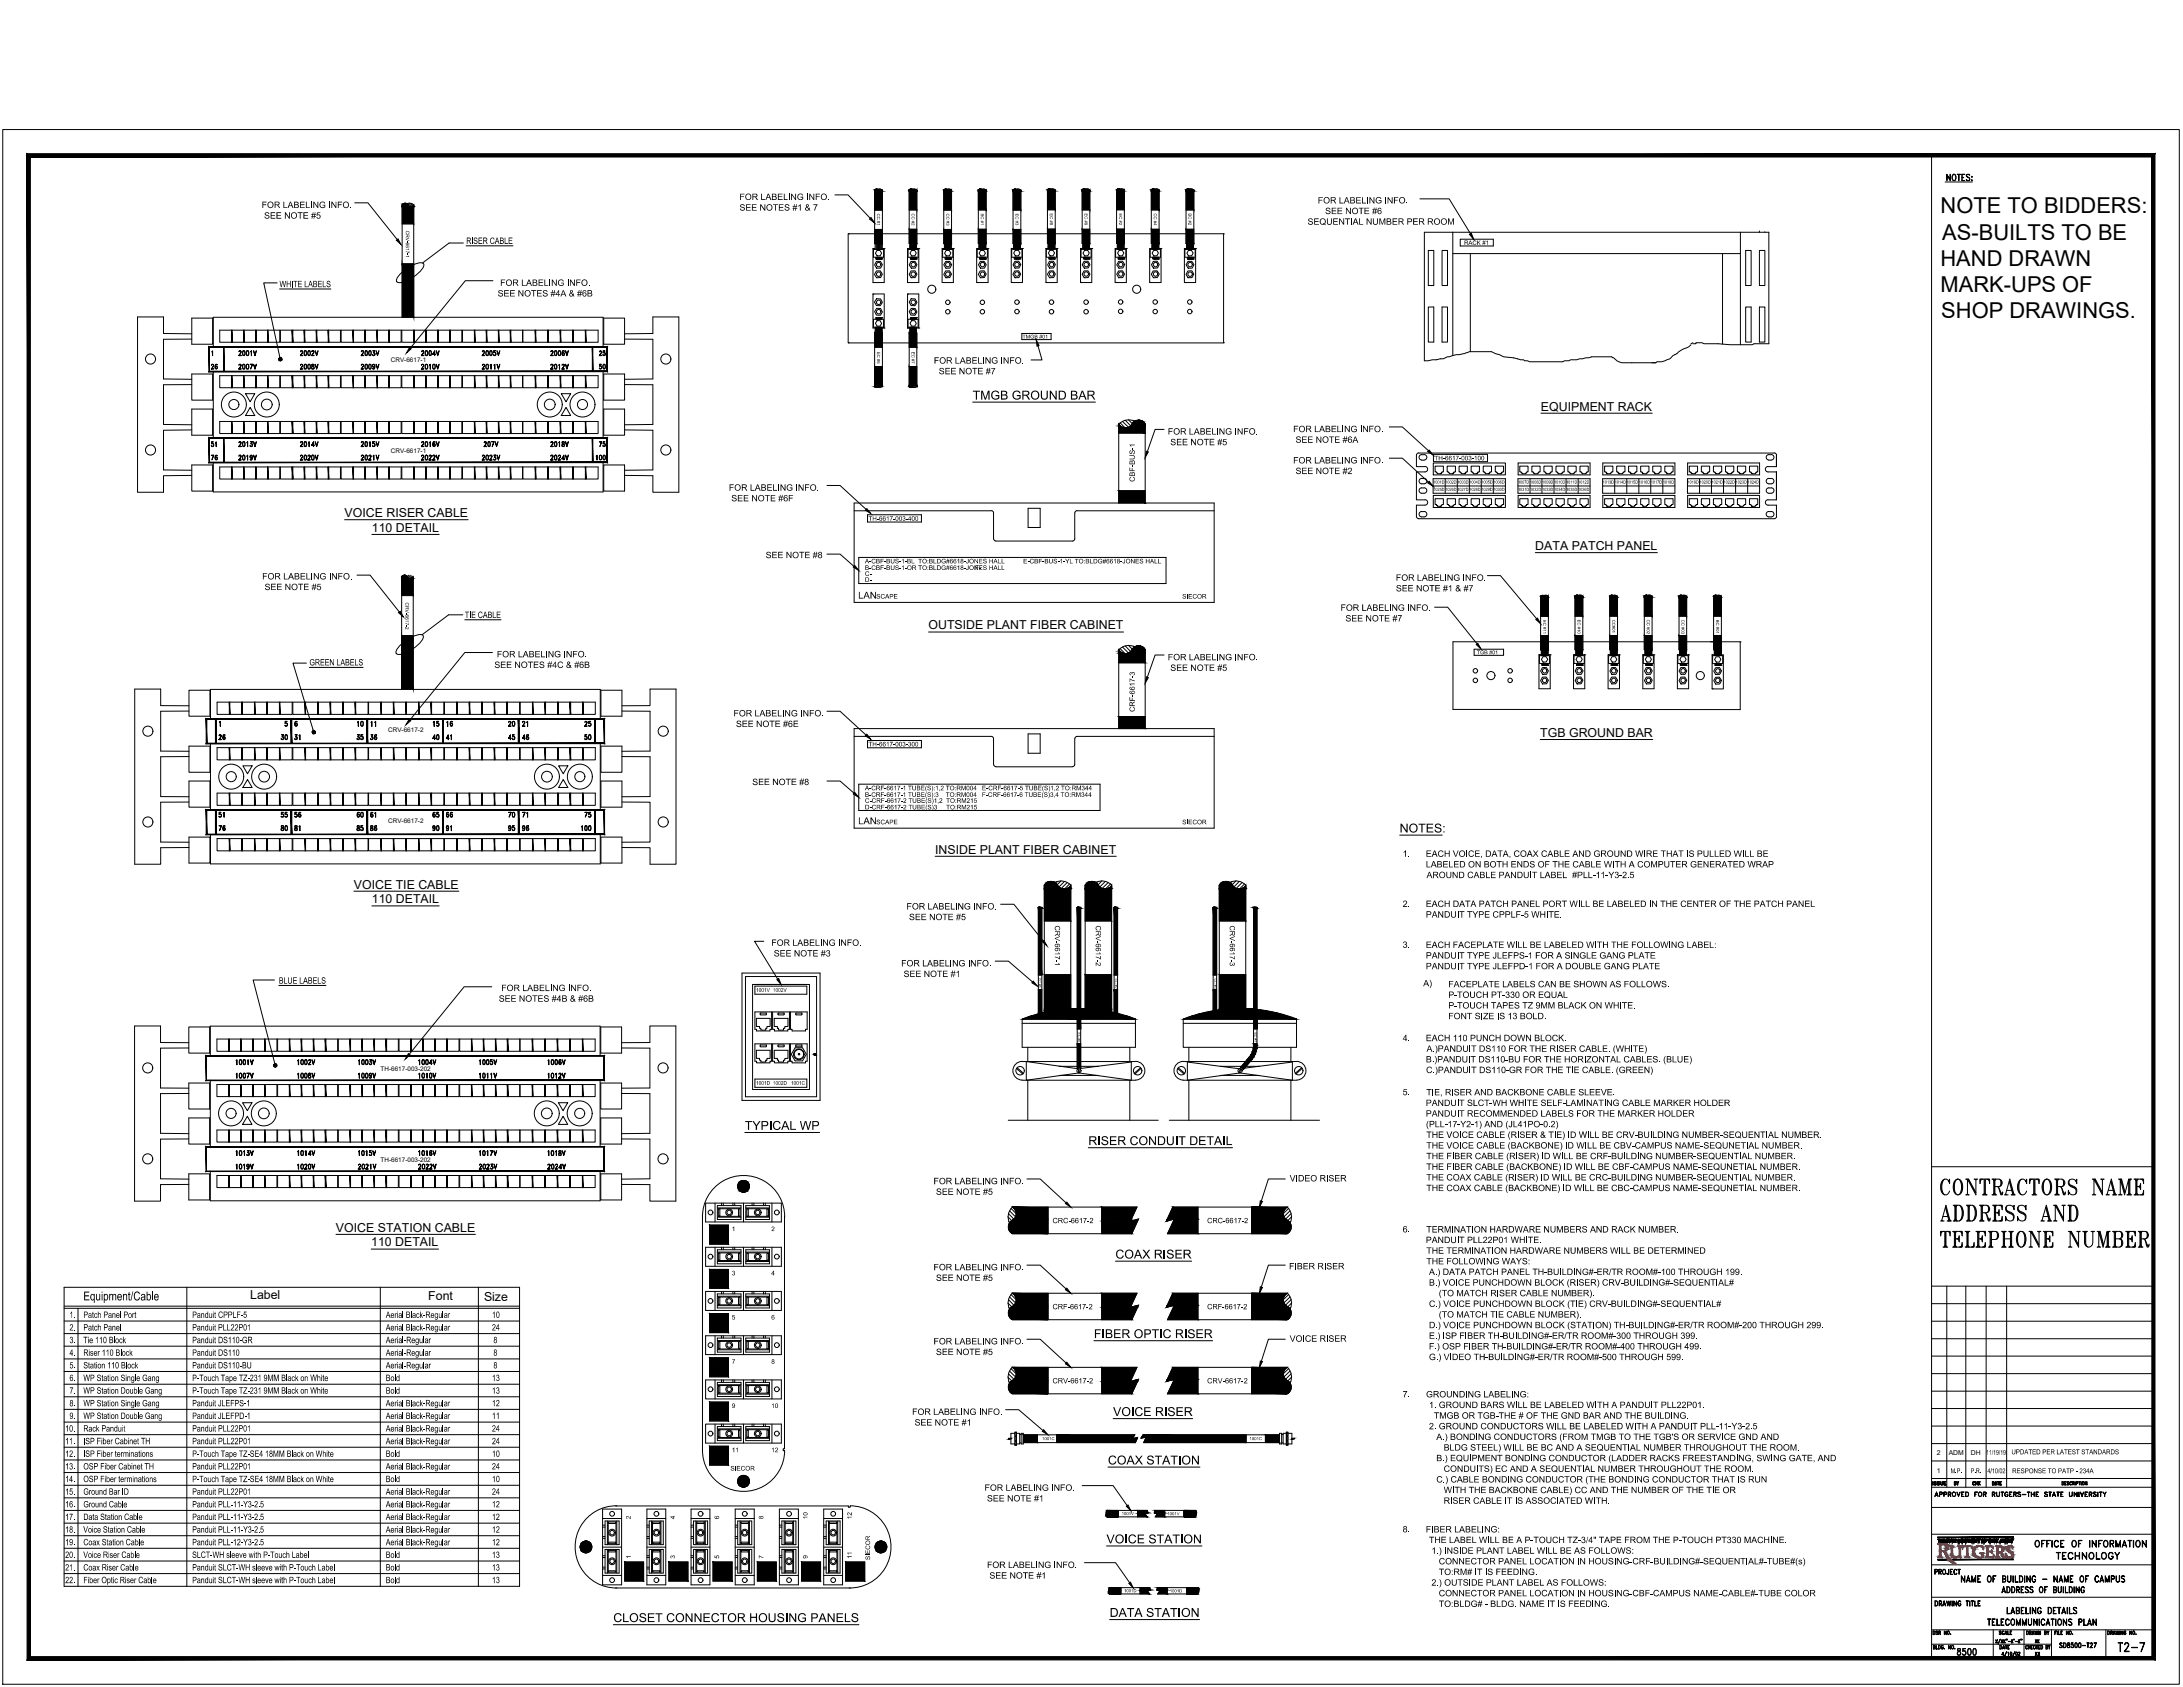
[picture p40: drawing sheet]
<svg xmlns="http://www.w3.org/2000/svg" width="559mm" height="432mm" viewBox="0 0 559 432" stroke-linecap="round" stroke-linejoin="round" font-family="sans-serif">
<defs><g id="words">
<text font-size="5.7" x="540.8" y="424">T2-7</text>
<g font-size="5.6">
<text x="496.8" y="54.5">NOTE TO BIDDERS:</text>
<text x="497.2" y="61.3">AS-BUILTS TO BE</text>
<text x="496.7" y="68">HAND DRAWN</text>
<text x="496.8" y="74.7">MARK-UPS OF</text>
<text x="496.9" y="81.5">SHOP DRAWINGS.</text>
</g>
<text font-size="4.9" x="525.3" y="400.4">TECHNOLOGY</text>
<g font-size="4.4">
<text x="152" y="92.4">25</text>
<text x="152" y="115.7">75</text>
<text x="499.9" y="424.7">8500</text>
</g>
<g font-size="4">
<text x="52.9" y="95.6">26</text>
<text x="152" y="95.6">50</text>
<text x="52.9" y="118.9">76</text>
<text x="56.1" y="115.7" transform="rotate(-90 56.1 115.7)">51</text>
<text x="151.3" y="118.9">100</text>
<text x="54.7" y="190.5">26</text>
<text x="70.6" y="190.5">30</text>
<text x="74.1" y="190.5">31</text>
<text x="90" y="190.5">35</text>
<text x="90.3" y="187">10</text>
<text x="93.5" y="190.5">36</text>
<text x="93.8" y="187">11</text>
<text x="109.7" y="187">15</text>
<text x="112.9" y="190.5">41</text>
<text x="113.2" y="187">16</text>
<text x="128.8" y="187">20</text>
<text x="128.8" y="190.5">45</text>
<text x="132.6" y="190.5">46</text>
<text x="135.8" y="187" transform="rotate(-90 135.8 187)">21</text>
<text x="148.5" y="187">25</text>
<text x="148.5" y="190.5">50</text>
<text x="54.7" y="210.3">51</text>
<text x="54.7" y="213.8">76</text>
<text x="70.6" y="210.3">55</text>
<text x="70.6" y="213.8">80</text>
<text x="74.1" y="210.3">56</text>
<text x="74.1" y="213.8">81</text>
<text x="90" y="213.8">85</text>
<text x="90.3" y="210.3">60</text>
<text x="93.5" y="210.3">61</text>
<text x="93.5" y="213.8">86</text>
<text x="109.7" y="210.3">65</text>
<text x="109.7" y="213.8">90</text>
<text x="112.9" y="210.3">66</text>
<text x="112.9" y="213.8">91</text>
<text x="128.8" y="210.3">70</text>
<text x="128.8" y="213.8">95</text>
<text x="132.6" y="213.8">96</text>
<text x="135.8" y="210.3" transform="rotate(-90 135.8 210.3)">71</text>
<text x="147.5" y="213.8">100</text>
<text x="148.5" y="210.3">75</text>
<text x="499.2" y="381.4">BY</text>
<text x="519.6" y="425.1">XX</text>
</g>
<g font-size="3.5">
<text x="249" y="102.3">TMGB GROUND BAR</text>
<text x="358.3" y="213.1">NOTES:</text>
<text x="190.7" y="289.2">TYPICAL WP</text>
<text x="278.6" y="293.1">RISER CONDUIT DETAIL</text>
<text x="285.5" y="322.1">COAX RISER</text>
<text x="21.3" y="332.8">Equipment/Cable</text>
<text x="280" y="342.5">FIBER OPTIC RISER</text>
<text x="284.9" y="362.4">VOICE RISER</text>
<text x="283.6" y="374.8">COAX STATION</text>
<text x="283.2" y="395">VOICE STATION</text>
<text x="284" y="413.9">DATA STATION</text>
<text x="157" y="415.2">CLOSET CONNECTOR HOUSING PANELS</text>
<text x="519.6" y="421.6">XX</text>
</g>
<g font-size="3.2">
<text x="394.4" y="105.1">EQUIPMENT RACK</text>
<text x="88.2" y="132.3">VOICE RISER CABLE</text>
<text x="95.2" y="136.1">110 DETAIL</text>
<text x="393" y="140.8">DATA PATCH PANEL</text>
<text x="237.7" y="161.1">OUTSIDE PLANT FIBER CABINET</text>
<text x="394.3" y="188.6">TGB GROUND BAR</text>
<text x="239.4" y="218.5">INSIDE PLANT FIBER CABINET</text>
<text x="90.6" y="227.4">VOICE TIE CABLE</text>
<text x="95.2" y="231.2">110 DETAIL</text>
<text x="86" y="315.3">VOICE STATION CABLE</text>
<text x="95" y="319">110 DETAIL</text>
<text x="64" y="332.6">Label</text>
<text x="109.6" y="332.8">Font</text>
<text x="123.9" y="332.9">Size</text>
</g>
<g font-size="2.7">
<text x="219.7" y="153.2">LAN</text>
<text x="219.7" y="211">LAN</text>
</g>
<g font-size="2.5">
<text x="67.3" y="53.2">FOR LABELING INFO.</text>
<text x="189.6" y="51.2">FOR LABELING INFO.</text>
<text x="189.6" y="53.9">SEE NOTES #1 &amp; 7</text>
<text x="337.6" y="52.1">FOR LABELING INFO.</text>
<text x="68" y="56">SEE NOTE #5</text>
<text x="334.7" y="57.5">SEQUENTIAL NUMBER PER ROOM</text>
<text x="339.7" y="54.8">SEE NOTE #6</text>
<text x="119.3" y="62.5">RISER CABLE</text>
<text x="71.6" y="73.5">WHITE LABELS</text>
<text x="127.6" y="75.9">SEE NOTES #4A &amp; #6B</text>
<text x="128.3" y="73.2">FOR LABELING INFO.</text>
<text x="239.4" y="93.1">FOR LABELING INFO.</text>
<text x="240.8" y="95.8">SEE NOTE #7</text>
<text x="299.3" y="111.2">FOR LABELING INFO.</text>
<text x="300" y="114">SEE NOTE #5</text>
<text x="331.3" y="110.6">FOR LABELING INFO.</text>
<text x="332" y="113.3">SEE NOTE #6A</text>
<text x="331.3" y="118.6">FOR LABELING INFO.</text>
<text x="186.9" y="125.6">FOR LABELING INFO.</text>
<text x="332" y="121.3">SEE NOTE #2</text>
<text x="187.6" y="128.3">SEE NOTE #6F</text>
<text x="196.2" y="142.8">SEE NOTE #8</text>
<text x="67.4" y="148.3">FOR LABELING INFO.</text>
<text x="357.6" y="148.6">FOR LABELING INFO.</text>
<text x="68.1" y="151">SEE NOTE #5</text>
<text x="357.6" y="151.4">SEE NOTE #1 &amp; #7</text>
<text x="119" y="158.2">TIE CABLE</text>
<text x="343.4" y="156.4">FOR LABELING INFO.</text>
<text x="344.9" y="159.1">SEE NOTE #7</text>
<text x="79.2" y="170.3">GREEN LABELS</text>
<text x="126.8" y="171">SEE NOTES #4C &amp; #6B</text>
<text x="127.5" y="168.2">FOR LABELING INFO.</text>
<text x="299.3" y="169">FOR LABELING INFO.</text>
<text x="300" y="171.7">SEE NOTE #5</text>
<text x="188" y="183.4">FOR LABELING INFO.</text>
<text x="188.7" y="186.1">SEE NOTE #6E</text>
<text x="192.7" y="200.9">SEE NOTE #8</text>
<text x="359.1" y="219.3">1.</text>
<text x="365" y="219.3">EACH VOICE, DATA, COAX CABLE AND GROUND WIRE THAT IS PULLED WILL BE</text>
<text x="365" y="222">LABELED ON BOTH ENDS OF THE CABLE WITH A COMPUTER GENERATED WRAP</text>
<text x="365.2" y="224.8">AROUND CABLE PANDUIT LABEL #PLL-11-Y3-2.5</text>
<text x="232.4" y="232.8">FOR LABELING INFO.</text>
<text x="359.1" y="232.1">2.</text>
<text x="365" y="232.1">EACH DATA PATCH PANEL PORT WILL BE LABELED IN THE CENTER OF THE PATCH PANEL</text>
<text x="233.1" y="235.5">SEE NOTE #5</text>
<text x="365" y="234.9">PANDUIT TYPE CPPLF-5 WHITE.</text>
<text x="197.7" y="242.1">FOR LABELING INFO.</text>
<text x="198.4" y="244.8">SEE NOTE #3</text>
<text x="359.1" y="242.6">3.</text>
<text x="365" y="242.6">EACH FACEPLATE WILL BE LABELED WITH THE FOLLOWING LABEL:</text>
<text x="365" y="245.3">PANDUIT TYPE JLEFPS-1 FOR A SINGLE GANG PLATE</text>
<text x="71.4" y="251.8">BLUE LABELS</text>
<text x="231" y="247.4">FOR LABELING INFO.</text>
<text x="231.7" y="250.1">SEE NOTE #1</text>
<text x="365" y="248.1">PANDUIT TYPE JLEFPD-1 FOR A DOUBLE GANG PLATE</text>
<text x="127.9" y="256.4">SEE NOTES #4B &amp; #6B</text>
<text x="128.6" y="253.7">FOR LABELING INFO.</text>
<text x="364.3" y="252.4">A)</text>
<text x="370.7" y="252.7">FACEPLATE LABELS CAN BE SHOWN AS FOLLOWS.</text>
<text x="370.7" y="255.4">P-TOUCH PT-330 OR EQUAL</text>
<text x="370.7" y="258.1">P-TOUCH TAPES TZ 9MM BLACK ON WHITE.</text>
<text x="370.7" y="260.9">FONT SIZE IS 13 BOLD.</text>
<text x="359.1" y="266.5">4.</text>
<text x="365" y="266.5">EACH 110 PUNCH DOWN BLOCK.</text>
<text x="365.2" y="269.2">A.)PANDUIT DS110 FOR THE RISER CABLE. (WHITE)</text>
<text x="365" y="271.9">B.)PANDUIT DS110-BU FOR THE HORIZONTAL CABLES. (BLUE)</text>
<text x="365" y="274.7">C.)PANDUIT DS110-GR FOR THE TIE CABLE. (GREEN)</text>
<text x="359.1" y="280.3">5.</text>
<text x="365.1" y="280.3">TIE, RISER AND BACKBONE CABLE SLEEVE.</text>
<text x="365" y="283.1">PANDUIT SLCT-WH WHITE SELF-LAMINATING CABLE MARKER HOLDER</text>
<text x="365" y="285.8">PANDUIT RECOMMENDED LABELS FOR THE MARKER HOLDER</text>
<text x="365" y="288.5">(PLL-17-Y2-1) AND (JL41PO-0.2)</text>
<text x="365.1" y="291.3">THE VOICE CABLE (RISER &amp; TIE) ID WILL BE CRV-BUILDING NUMBER-SEQUENTIAL NUMBER.</text>
<text x="365.1" y="294">THE VOICE CABLE (BACKBONE) ID WILL BE CBV-CAMPUS NAME-SEQUNETIAL NUMBER.</text>
<text x="365.1" y="296.7">THE FIBER CABLE (RISER) ID WILL BE CRF-BUILDING NUMBER-SEQUENTIAL NUMBER.</text>
<text x="365.1" y="299.4">THE FIBER CABLE (BACKBONE) ID WILL BE CBF-CAMPUS NAME-SEQUNETIAL NUMBER.</text>
<text x="239.3" y="303.1">FOR LABELING INFO.</text>
<text x="240" y="305.8">SEE NOTE #5</text>
<text x="330.1" y="302.4">VIDEO RISER</text>
<text x="365.1" y="302.1">THE COAX CABLE (RISER) ID WILL BE CRC-BUILDING NUMBER-SEQUENTIAL NUMBER.</text>
<text x="365.1" y="304.9">THE COAX CABLE (BACKBONE) ID WILL BE CBC-CAMPUS NAME-SEQUNETIAL NUMBER.</text>
<text x="359.1" y="315.4">6.</text>
<text x="365.1" y="315.5">TERMINATION HARDWARE NUMBERS AND RACK NUMBER.</text>
<text x="365" y="318.1">PANDUIT PLL22P01 WHITE.</text>
<text x="365.1" y="320.9">THE TERMINATION HARDWARE NUMBERS WILL BE DETERMINED</text>
<text x="365.1" y="323.6">THE FOLLOWING WAYS:</text>
<text x="239.3" y="325.1">FOR LABELING INFO.</text>
<text x="240" y="327.8">SEE NOTE #5</text>
<text x="330" y="324.9">FIBER RISER</text>
<text x="365.9" y="326.3">A.) DATA PATCH PANEL TH-BUILDING#-ER/TR ROOM#-100 THROUGH 199.</text>
<text x="365.9" y="329.1">B.) VOICE PUNCHDOWN BLOCK (RISER) CRV-BUILDING#-SEQUENTIAL#</text>
<text x="365.9" y="334.5">C.) VOICE PUNCHDOWN BLOCK (TIE) CRV-BUILDING#-SEQUENTIAL#</text>
<text x="368.7" y="331.8">(TO MATCH RISER CABLE NUMBER).</text>
<text x="17.8" y="340.5">2.</text>
<text x="17.8" y="337.3">1.</text>
<text x="21.3" y="340.5">Patch Panel</text>
<text x="21.3" y="337.3">Patch Panel Port</text>
<text x="49.2" y="340.5">Panduit PLL22P01</text>
<text x="49.2" y="337.3">Panduit CPPLF-5</text>
<text x="98.7" y="340.5">Aerial Black-Regular</text>
<text x="98.7" y="337.3">Aerial Black-Regular</text>
<text x="125.9" y="340.5">24</text>
<text x="125.9" y="337.3">10</text>
<text x="365.9" y="340">D.) VOICE PUNCHDOWN BLOCK (STATION) TH-BUILDING#-ER/TR ROOM#-200 THROUGH 299.</text>
<text x="368.7" y="337.2">(TO MATCH TIE CABLE NUMBER).</text>
<text x="17.8" y="347">4.</text>
<text x="17.8" y="343.8">3.</text>
<text x="21.3" y="347">Riser 110 Block</text>
<text x="21.3" y="343.8">Tie 110 Block</text>
<text x="49.2" y="347">Panduit DS110</text>
<text x="49.2" y="343.8">Panduit DS110-GR</text>
<text x="98.7" y="347">Aerial-Regular</text>
<text x="98.7" y="343.8">Aerial-Regular</text>
<text x="126.3" y="347">8</text>
<text x="126.3" y="343.8">8</text>
<text x="239.3" y="344.1">FOR LABELING INFO.</text>
<text x="240" y="346.8">SEE NOTE #5</text>
<text x="330.1" y="343.4">VOICE RISER</text>
<text x="365.9" y="342.7">E.) ISP FIBER TH-BUILDING#-ER/TR ROOM#-300 THROUGH 399.</text>
<text x="365.9" y="345.4">F.) OSP FIBER TH-BUILDING#-ER/TR ROOM#-400 THROUGH 499.</text>
<text x="17.8" y="350.2">5.</text>
<text x="17.8" y="353.5">6.</text>
<text x="21.3" y="353.5">WP Station Single Gang</text>
<text x="21.3" y="350.2">Station 110 Block</text>
<text x="49.2" y="353.5">P-Touch Tape TZ-231 9MM Black on White</text>
<text x="49.2" y="350.2">Panduit DS110-BU</text>
<text x="98.7" y="353.5">Bold</text>
<text x="98.7" y="350.2">Aerial-Regular</text>
<text x="125.9" y="353.5">13</text>
<text x="126.3" y="350.2">8</text>
<text x="365.9" y="348.1">G.) VIDEO TH-BUILDING#-ER/TR ROOM#-500 THROUGH 599.</text>
<text x="17.8" y="359.9">8.</text>
<text x="17.8" y="356.7">7.</text>
<text x="21.3" y="359.9">WP Station Single Gang</text>
<text x="21.3" y="356.7">WP Station Double Gang</text>
<text x="49.2" y="356.7">P-Touch Tape TZ-231 9MM Black on White</text>
<text x="49.2" y="359.9">Panduit JLEFPS-1</text>
<text x="98.7" y="356.7">Bold</text>
<text x="98.7" y="359.9">Aerial Black-Regular</text>
<text x="125.9" y="359.9">12</text>
<text x="125.9" y="356.7">13</text>
<text x="359.1" y="357.6">7.</text>
<text x="365" y="357.7">GROUNDING LABELING:</text>
<text x="17.8" y="363.2">9.</text>
<text x="21.3" y="363.2">WP Station Double Gang</text>
<text x="49.2" y="363.2">Panduit JLEFPD-1</text>
<text x="98.7" y="363.2">Aerial Black-Regular</text>
<text x="125.9" y="363.2">11</text>
<text x="233.8" y="362.1">FOR LABELING INFO.</text>
<text x="234.5" y="364.9">SEE NOTE #1</text>
<text x="365.9" y="360.4">1. GROUND BARS WILL BE LABELED WITH A PANDUIT PLL22P01.</text>
<text x="365.9" y="365.9">2. GROUND CONDUCTORS WILL BE LABELED WITH A PANDUIT PLL-11-Y3-2.5</text>
<text x="367.3" y="363.1">TMGB OR TGB-THE # OF THE GND BAR AND THE BUILDING.</text>
<text x="16.7" y="369.7">11.</text>
<text x="16.7" y="366.4">10.</text>
<text x="21.3" y="369.7">ISP Fiber Cabinet TH</text>
<text x="21.3" y="366.4">Rack Panduit</text>
<text x="49.2" y="369.7">Panduit PLL22P01</text>
<text x="49.2" y="366.4">Panduit PLL22P01</text>
<text x="98.7" y="366.4">Aerial Black-Regular</text>
<text x="98.7" y="369.7">Aerial Black-Regular</text>
<text x="125.9" y="369.7">24</text>
<text x="125.9" y="366.4">24</text>
<text x="368" y="368.6">A.) BONDING CONDUCTORS (FROM TMGB TO THE TGB'S OR SERVICE GND AND</text>
<text x="370.1" y="371.3">BLDG STEEL) WILL BE BC AND A SEQUENTIAL NUMBER THROUGHOUT THE ROOM.</text>
<text x="16.7" y="376.1">13.</text>
<text x="16.7" y="372.9">12.</text>
<text x="21.3" y="376.1">OSP Fiber Cabinet TH</text>
<text x="21.3" y="372.9">ISP Fiber terminations</text>
<text x="49.2" y="376.1">Panduit PLL22P01</text>
<text x="49.2" y="372.9">P-Touch Tape TZ-SE4 18MM Black on White</text>
<text x="98.7" y="376.1">Aerial Black-Regular</text>
<text x="98.7" y="372.9">Bold</text>
<text x="125.9" y="376.1">24</text>
<text x="125.9" y="372.9">10</text>
<text x="368" y="374">B.) EQUIPMENT BONDING CONDUCTOR (LADDER RACKS FREESTANDING, SWING GATE, AND</text>
<text x="370.1" y="376.7">CONDUITS) EC AND A SEQUENTIAL NUMBER THROUGHOUT THE ROOM.</text>
<text x="16.7" y="379.4">14.</text>
<text x="16.7" y="382.6">15.</text>
<text x="21.3" y="379.4">OSP Fiber terminations</text>
<text x="21.3" y="382.6">Ground Bar ID</text>
<text x="49.2" y="379.4">P-Touch Tape TZ-SE4 18MM Black on White</text>
<text x="49.2" y="382.6">Panduit PLL22P01</text>
<text x="98.7" y="379.4">Bold</text>
<text x="98.7" y="382.6">Aerial Black-Regular</text>
<text x="125.9" y="382.6">24</text>
<text x="125.9" y="379.4">10</text>
<text x="252.3" y="381.6">FOR LABELING INFO.</text>
<text x="368" y="379.4">C.) CABLE BONDING CONDUCTOR (THE BONDING CONDUCTOR THAT IS RUN</text>
<text x="370.1" y="382.2">WITH THE BACKBONE CABLE) CC AND THE NUMBER OF THE TIE OR</text>
<text x="16.7" y="389.1">17.</text>
<text x="16.7" y="385.8">16.</text>
<text x="21.3" y="389.1">Data Station Cable</text>
<text x="21.3" y="385.8">Ground Cable</text>
<text x="49.2" y="385.8">Panduit PLL-11-Y3-2.5</text>
<text x="49.2" y="389.1">Panduit PLL-11-Y3-2.5</text>
<text x="98.7" y="385.8">Aerial Black-Regular</text>
<text x="98.7" y="389.1">Aerial Black-Regular</text>
<text x="125.9" y="389.1">12</text>
<text x="125.9" y="385.8">12</text>
<text x="253" y="384.3">SEE NOTE #1</text>
<text x="370.1" y="384.9">RISER CABLE IT IS ASSOCIATED WITH.</text>
<text x="16.7" y="392.3">18.</text>
<text x="16.7" y="395.5">19.</text>
<text x="21.3" y="395.5">Coax Station Cable</text>
<text x="21.3" y="392.3">Voice Station Cable</text>
<text x="49.2" y="392.3">Panduit PLL-11-Y3-2.5</text>
<text x="49.2" y="395.5">Panduit PLL-12-Y3-2.5</text>
<text x="98.7" y="392.3">Aerial Black-Regular</text>
<text x="98.7" y="395.5">Aerial Black-Regular</text>
<text x="125.9" y="395.5">12</text>
<text x="125.9" y="392.3">12</text>
<text x="359.1" y="392.2">8.</text>
<text x="365" y="392.2">FIBER LABELING:</text>
<text x="365.9" y="394.9">THE LABEL WILL BE A P-TOUCH TZ-3/4&quot; TAPE FROM THE P-TOUCH PT330 MACHINE.</text>
<text x="16.7" y="398.8">20.</text>
<text x="16.7" y="402">21.</text>
<text x="21.3" y="402">Coax Riser Cable</text>
<text x="21.3" y="398.8">Voice Riser Cable</text>
<text x="49.2" y="398.8">SLCT-WH sleeve with P-Touch Label</text>
<text x="49.2" y="402">Panduit SLCT-WH sleeve with P-Touch Label</text>
<text x="98.7" y="398.8">Bold</text>
<text x="98.7" y="402">Bold</text>
<text x="125.9" y="402">13</text>
<text x="125.9" y="398.8">13</text>
<text x="252.9" y="401.3">FOR LABELING INFO.</text>
<text x="366.6" y="397.7">1.) INSIDE PLANT LABEL WILL BE AS FOLLOWS:</text>
<text x="368.7" y="400.4">CONNECTOR PANEL LOCATION IN HOUSING-CRF-BUILDING#-SEQUENTIAL#-TUBE#(s)</text>
<text x="16.7" y="405.2">22.</text>
<text x="21.3" y="405.2">Fiber Optic Riser Cable</text>
<text x="49.2" y="405.2">Panduit SLCT-WH sleeve with P-Touch Label</text>
<text x="98.7" y="405.2">Bold</text>
<text x="125.9" y="405.2">13</text>
<text x="253.6" y="404">SEE NOTE #1</text>
<text x="366.6" y="405.9">2.) OUTSIDE PLANT LABEL AS FOLLOWS:</text>
<text x="368.7" y="403.1">TO:RM# IT IS FEEDING.</text>
<text x="368.7" y="408.6">CONNECTOR PANEL LOCATION IN HOUSING-CBF-CAMPUS NAME-CABLE#-TUBE COLOR</text>
<text x="368.7" y="411.3">TO:BLDG# - BLDG. NAME IT IS FEEDING.</text>
</g>
<g font-size="2.1">
<text x="290.5" y="123.3" transform="rotate(-90 290.5 123.3)">CBF-BUS-1</text>
<text x="290.5" y="182.2" transform="rotate(-90 290.5 182.2)">CRF-6617-3</text>
<text x="270" y="236.9" transform="rotate(90 270 236.9)">CRV-6617-1</text>
<text x="280.5" y="236.9" transform="rotate(90 280.5 236.9)">CRV-6617-2</text>
<text x="314.8" y="236.9" transform="rotate(90 314.8 236.9)">CRV-6617-3</text>
<text x="269.4" y="313.1">CRC-6617-2</text>
<text x="309" y="313.1">CRC-6617-2</text>
<text x="269.4" y="335.1">CRF-6617-2</text>
<text x="309" y="335.1">CRF-6617-2</text>
<text x="269.4" y="354.1">CRV-6617-2</text>
<text x="309" y="354.1">CRV-6617-2</text>
</g>
<g font-size="1.9">
<text x="499.3" y="377.1">M.P.</text>
<text x="504.4" y="377.1">P.R.</text>
<text x="508.4" y="372.4">11/19/19</text>
<text x="508.7" y="377.1">4/10/02</text>
<text x="514.9" y="372.3">UPDATED PER LATEST STANDARDS</text>
<text x="515.1" y="377.1">RESPONSE TO PATP - 234A</text>
</g>
<g font-size="1.8">
<text x="367.2" y="117.8">TH-6617-003-100</text>
<text x="222.3" y="133.3">TH-6617-003-400</text>
<text x="221.4" y="145.9">B-CBF-BUS-1-OR TO:BLDG#6618-JONES HALL</text>
<text x="221.4" y="147.4">C-</text>
<text x="221.4" y="148.9">D-</text>
<text x="221.4" y="144.2">A-CBF-BUS-1-BL TO:BLDG#6618-JONES HALL E-CBF-BUS-1-YL TO:BLDG#6618-JONES HALL</text>
<text x="249.6" y="145.9">F-</text>
<text x="224.3" y="153.2">SCAPE</text>
<text x="302.6" y="153.2">SIECOR</text>
<text x="222.3" y="191.1">TH-6617-003-300</text>
<text x="221.4" y="204">B-CRF-6617-1 TUBE(S):3</text>
<text x="221.4" y="202.3">A-CRF-6617-1 TUBE(S):1,2 TO:RM004</text>
<text x="244.5" y="204">TO:RM004</text>
<text x="251.4" y="204">F-CRF-6617-6 TUBE(S)3,4 TO:RM344</text>
<text x="251.4" y="202.3">E-CRF-6617-5 TUBE(S)1,2 TO:RM344</text>
<text x="221.4" y="205.5">C-CRF-6617-2 TUBE(S)1,2 TO:RM215</text>
<text x="221.4" y="207.2">D-CRF-6617-2 TUBE(S)3</text>
<text x="244.6" y="207.2">TO:RM215</text>
<text x="224.3" y="211">SCAPE</text>
<text x="302.6" y="211">SIECOR</text>
<text x="187.3" y="315.1">1</text>
<text x="197.4" y="315.1">2</text>
<text x="187.3" y="326.4">3</text>
<text x="197.4" y="326.4">4</text>
<text x="187.3" y="337.7">5</text>
<text x="197.4" y="337.7">6</text>
<text x="187.3" y="349.1">7</text>
<text x="197.4" y="349.1">8</text>
<text x="187.3" y="360.4">9</text>
<text x="197.4" y="360.4">10</text>
<text x="187.3" y="371.7">11</text>
<text x="197.4" y="371.7">12</text>
<text x="187" y="376.4">SIECOR</text>
<text x="161.4" y="388.8" transform="rotate(-90 161.4 388.8)">2</text>
<text x="172.7" y="388.8" transform="rotate(-90 172.7 388.8)">4</text>
<text x="184.1" y="388.8" transform="rotate(-90 184.1 388.8)">6</text>
<text x="195.4" y="388.8" transform="rotate(-90 195.4 388.8)">8</text>
<text x="206.7" y="388.8" transform="rotate(-90 206.7 388.8)">10</text>
<text x="218" y="388.8" transform="rotate(-90 218 388.8)">12</text>
<text x="161.4" y="399" transform="rotate(-90 161.4 399)">1</text>
<text x="172.7" y="399" transform="rotate(-90 172.7 399)">3</text>
<text x="184.1" y="399" transform="rotate(-90 184.1 399)">5</text>
<text x="195.4" y="399" transform="rotate(-90 195.4 399)">7</text>
<text x="206.7" y="399" transform="rotate(-90 206.7 399)">9</text>
<text x="218" y="399" transform="rotate(-90 218 399)">11</text>
<text x="222.7" y="399.3" transform="rotate(-90 222.7 399.3)">SIECOR</text>
</g>
<g font-size="1.7">
<text x="374.8" y="62.7">RACK #1</text>
<text x="495.8" y="372.5">2</text>
<text x="495.8" y="377">1</text>
<text x="498.8" y="372.3">ADM</text>
<text x="504.5" y="372.3">DH</text>
</g>
<g font-size="1.6">
<text x="100.1" y="92.6">CRV-6617-1</text>
<text x="100.1" y="116">CRV-6617-1</text>
<text x="99.4" y="187.5">CRV-6617-2</text>
<text x="99.4" y="210.7">CRV-6617-2</text>
<text x="97.4" y="274.1">TH-6617-003-202</text>
<text x="97.4" y="297.3">TH-6617-003-202</text>
</g>
<g font-size="1.5">
<text x="261.7" y="86.7">TMGB #01</text>
<text x="378.1" y="167.4">TGB #01</text>
<text x="193.5" y="253.9">1001V 1002V</text>
<text x="193.5" y="277.7">1001D 1002D 1001C</text>
</g>
<g font-size="1.4">
<text x="103.9" y="59" transform="rotate(90 103.9 59)">CRV-6617-1</text>
<text x="103.7" y="154.2" transform="rotate(90 103.7 154.2)">CRV-6617-2</text>
</g>
<g font-size="1.2">
<text x="224.5" y="54.7" transform="rotate(90 224.5 54.7)">CC #1</text>
<text x="233.3" y="54.7" transform="rotate(90 233.3 54.7)">CC #2</text>
<text x="242.2" y="54.7" transform="rotate(90 242.2 54.7)">CC #3</text>
<text x="251.1" y="54.7" transform="rotate(90 251.1 54.7)">BC #1</text>
<text x="260" y="54.7" transform="rotate(90 260 54.7)">EC #3</text>
<text x="268.7" y="54.6" transform="rotate(90 268.7 54.6)">EC #8</text>
<text x="277.6" y="54.6" transform="rotate(90 277.6 54.6)">EC #9</text>
<text x="286.5" y="54.6" transform="rotate(90 286.5 54.6)">EC #2</text>
<text x="295.3" y="54.6" transform="rotate(90 295.3 54.6)">CC #4</text>
<text x="304.2" y="54.6" transform="rotate(90 304.2 54.6)">BC #2</text>
<text x="224.5" y="90.1" transform="rotate(90 224.5 90.1)">EC #6</text>
<text x="233.3" y="90.1" transform="rotate(90 233.3 90.1)">EC #7</text>
<text x="366.8" y="125.7">1025D</text>
<text x="366.8" y="123.8">1001D</text>
<text x="369.9" y="125.7">1026D</text>
<text x="369.9" y="123.8">1002D</text>
<text x="373" y="125.7">1027D</text>
<text x="373" y="123.8">1003D</text>
<text x="376.1" y="125.7">1028D1029D1030D</text>
<text x="376.1" y="123.8">1004D1005D1006D</text>
<text x="388.6" y="125.7">1031D1032D1033D</text>
<text x="388.6" y="123.8">1007D1008D1009D</text>
<text x="397.8" y="125.7">1034D</text>
<text x="397.8" y="123.8">1010D</text>
<text x="400.9" y="125.7">1035D</text>
<text x="400.9" y="123.8">1011D</text>
<text x="404" y="125.7">1036D</text>
<text x="404" y="123.8">1012D</text>
<text x="410.2" y="123.8">1013D</text>
<text x="413.3" y="123.8">1014D</text>
<text x="416.4" y="123.8">1015D</text>
<text x="419.5" y="123.8">1016D1017D1018D</text>
<text x="432" y="123.8">1019D1020D1021D</text>
<text x="441.2" y="123.8">1022D</text>
<text x="444.3" y="123.8">1023D</text>
<text x="447.4" y="123.8">1024D</text>
<text x="395" y="158.7" transform="rotate(90 395 158.7)">EC #11</text>
<text x="403.8" y="158.6" transform="rotate(90 403.8 158.6)">EC #10</text>
<text x="412.7" y="158.6" transform="rotate(90 412.7 158.6)">CC#01</text>
<text x="421.5" y="158.6" transform="rotate(90 421.5 158.6)">CC #02</text>
<text x="430.4" y="158.6" transform="rotate(90 430.4 158.6)">CC #03</text>
<text x="439.3" y="158.6" transform="rotate(90 439.3 158.6)">BC #01</text>
<text x="266.8" y="368.6">1001C</text>
<text x="319.8" y="368.6">1001C</text>
<text x="287.1" y="387.8">1001V</text>
<text x="298.8" y="387.8">1001V</text>
<text x="287.7" y="407.6">1001D</text>
<text x="299.4" y="407.6">1001D</text>
</g>
<g font-size="1">
<text x="265.8" y="250.2" transform="rotate(90 265.8 250.2)">CC #1</text>
<text x="285.4" y="250.5" transform="rotate(90 285.4 250.5)">CC #2</text>
<text x="310.8" y="250.5" transform="rotate(90 310.8 250.5)">CC #3</text>
<text x="275.9" y="264.3" transform="rotate(90 275.9 264.3)">EC #6</text>
<text x="321.1" y="264.3" transform="rotate(90 321.1 264.3)">EC #7</text>
</g>
</g></defs>
<!-- layer: RUNet TEXT -->
<g fill="#000" stroke="#000" stroke-width=".26">
<path d="M222.6 56.1l.4-.4 .9 1.4zM376.2 60l.4-.3 .6 1.5zM101.5 61.5l.4-.4 .7 1.5zM104.8 88.9l.5 .4-1.3 1.1zM265.2 87l.8 1.4-.5 .2zM293.4 115.5l.5 .2-.8 1.4zM365.8 115.2l1 1.3-1.4-.9zM221.9 130.2l1 1.3-1.4-.9zM365.8 123.2l1 1.3-1.4-.9zM102 156.8l.4-.3 .8 1.4zM218.8 144.8l1 1.2-1.4-.9zM393.1 158.6l.5-.4 .8 1.5z"/>
<path d="M293.4 173.2l.5 .3-.8 1.4zM377.9 165l.4-.4 .8 1.5zM104.7 184.1l.4 .4-1.2 1zM221.9 187.9l1 1.3-1.4-.8zM218.8 202.8l1 1.3-1.4-.9zM198.9 250.8l.4-.3 .6 1.5zM264.5 251.1l1 1.3-1.4-.8zM266.8 241l.4-.3 .8 1.4zM104.5 269.7l.5 .3-1.3 1.1zM273.1 307.7l1 1.3-1.4-.9zM322.6 307.4l.6 .1-.8 1.5zM273.1 329.7l1 1.3-1.4-.9z"/>
<path d="M322.6 329.4l.6 .1-.8 1.5zM273.1 348.7l1 1.3-1.4-.9zM322.6 348.4l.6 .1-.8 1.5zM267.2 365.9l1 1.3-1.4-.8zM288.3 385.5l.4-.3 .8 1.5zM289 405.3l.4-.3 .7 1.5z"/>
<path d="M71.4 92v.2l.3-.2zM71.4 92.2l.3-.2v.3zM71.7 92v.3h.1z"/>
<path d="M71.5 91.7l.2 .3v-.5zM71.5 91.7l.2 .3-.3-.2zM71.4 91.8v.2h.3z"/>
<path d="M71.7 92l.1 .3h.2zM71.7 92l.5 .1-.2 .2zM71.7 92l.5 .1v-.2z"/>
<path d="M72 91.7l-.3 .3 .5-.1zM71.9 91.6l.1 .1-.3 .3zM71.7 91.5v.5l.2-.4z"/>
<path d="M80 187.5v.2l.3-.3zM80 187.7l.3-.3-.1 .4zM80.3 187.4l-.1 .4h.2z"/>
<path d="M80 187.1l.3 .3-.1-.4zM80 187.1l.3 .3-.4-.1zM79.9 187.3l.1 .2 .3-.1z"/>
<path d="M80.3 187.4l.1 .4 .2-.1zM80.3 187.4l.4 .1-.1 .2zM80.3 187.4l.4 .1v-.2z"/>
<path d="M80.6 187.1l-.3 .3 .4-.1zM80.4 187l.2 .1-.3 .3zM80.2 187l.1 .4 .1-.4z"/>
<path d="M70.1 272.8l.1 .2 .3-.3zM70.2 273l.3-.3-.1 .4zM70.5 272.7l-.1 .4h.2z"/>
<path d="M70.2 272.4l.3 .3-.1-.4zM70.2 272.4l.3 .3-.4-.1zM70.1 272.6v.2l.4-.1z"/>
<path d="M70.5 272.7l.1 .4 .2-.1zM70.5 272.7l.4 .1-.1 .2zM70.5 272.7l.4 .1v-.2z"/>
<path d="M70.5 272.7l.4-.1-.1-.2zM70.6 272.3l.2 .1-.3 .3zM70.4 272.3l.1 .4 .1-.4z"/>
</g>
<g fill="none" stroke="#000" stroke-width=".26">
<path d="M90.8 51.9h3.4l7.5 9.4M213.7 49.9h3.4l5.7 6M363.5 50.9h7.5l5.4 8.9M71.6 74h13.1M102.8 69.8a7.7 7.7 0 0 1 5.4-2.5l.2 .2a3.3 3.3 0 0 1-1.9 2.9l-2.3 1.4a2.74 2.74 0 0 1-2.6 .3 1.74 1.74 0 0 1 .7-1.8zM118.6 62.2h-3.6l-6.9 5.1M119.3 62.9h12M126.2 71.9h-7.1l-14 17.2M54.4 89.8v1.2v-1.1l-.2 .2zM61.2 90.9l.6 .1h-.7l.6-.9-.2-.3-.3 .2v-.2h.3l.2 .3-.5 .9M61.2 94.4l.6 .1h-.7l.6-.9-.2-.3h-.3v.2v-.2l.3-.1 .2 .4-.5 .9M62.2 89.8a.63 .63 0 0 1 .6 .5 .63 .63 0 0 1-.4 .7l-.4-.5z"/>
<path d="M62.2 90.9h.4M62.2 89.9h.4M62.2 93.3l.1-.1a.68 .68 0 0 1 .4 .6 .68 .68 0 0 1-.4 .7l-.3-.5zM62.2 94.4h.4M62.2 93.3h.4M62.3 89.8v1.1M62.3 93.3v1.1M62.6 89.8v1.1M62.6 93.3v1.1M63.1 89.8a.63 .63 0 0 1 .7 .5 .63 .63 0 0 1-.4 .7l-.3-.2zM63.1 90.9h.5M63.1 89.9h.5"/>
<path d="M63.1 93.3l.2-.1a.68 .68 0 0 1 .4 .6 .68 .68 0 0 1-.4 .7l-.2-.3zM63.1 94.4h.5M63.1 93.3h.5M63.2 89.8l-.1 .5 .1 .6M63.2 93.3l-.1 .4 .1 .7M63.5 89.8l.2 .5-.2 .6M63.5 93.3l.2 .4-.2 .7M64.1 90l.3-.2v1.2l-.1-1.1zM64.6 93.2l-.5 1.3 .6-1.3h-.7l.6 .1M64.9 89.8l.4 1.1 .3-1.1-.3 1.2zM64.9 93.2l.4 1.1 .3-1.1-.3 1.3zM71.6 91.2l.1 .3"/>
<path d="M76.9 90.9l.6 .1h-.6l.6-.9-.2-.3-.4 .3a.3 .3 0 0 1 .4-.3 .3 .3 0 0 1 .2 .4l-.6 .8M76.9 94.4l.6 .1h-.6l.6-1.1-.4-.1-.2 .2a.3 .3 0 0 1 .4-.3 .3 .3 0 0 1 .2 .5l-.6 .8M78 89.8a.64 .64 0 0 1 .6 .5 .64 .64 0 0 1-.4 .7l-.3-.2zM78 90.9h.3M78 89.9h.3M78 93.3a.61 .61 0 0 1 .6 .5 .61 .61 0 0 1-.4 .7l-.3-.3zM78 93.3h.1a.64 .64 0 0 1 0 1.1h-.1M78 89.8v1.1M78 93.3v1.1M78.3 89.8v1.1M78.9 89.8a.63 .63 0 0 1 .7 .5 .63 .63 0 0 1-.5 .7l-.3-.2zM78.9 90.9h.4"/>
<path d="M78.9 89.9h.4M78.9 93.3l.2-.1a.68 .68 0 0 1 .4 .6 .68 .68 0 0 1-.4 .7l-.3-.5zM79 89.8l-.2 .5 .2 .6M79 93.3h.1a.64 .64 0 0 1 0 1.1l-.3-.4zM79.3 89.8v1.1M79.8 90.9l.6 .1h-.7l.6-.9-.1-.3-.4 .3a.3 .3 0 0 1 .4-.3 .3 .3 0 0 1 .1 .4l-.5 .8M79.8 94.3l.2 .1M79.8 93.3a.51 .51 0 0 0 .5 .7v.4h-.1a.34 .34 0 0 1-.4-.3 .34 .34 0 0 1 .4-.4l.1-.4zM79.9 93.3l-.1 .2a.64 .64 0 0 1 .5 .9l-.1 .1a.43 .43 0 0 1-.5-.5 .43 .43 0 0 1 .6-.4v-.3h-.5M80.4 94.3l-.2 .1M80.7 89.8l.4 1.1 .3-1.1-.3 1.2zM80.7 93.2l.4 1.1 .3-1.1-.3 1.3z"/>
<path d="M92.5 90.9l.6 .1h-.7l.6-.9-.1-.3-.4 .3a.3 .3 0 0 1 .4-.3 .3 .3 0 0 1 .1 .4l-.5 .8M92.5 94.4l.6 .1h-.7l.6-1.1-.3-.1-.2 .2a.3 .3 0 0 1 .4-.3 .3 .3 0 0 1 .1 .5l-.5 .8M93.5 89.8a.64 .64 0 0 1 .7 .5 .64 .64 0 0 1-.4 .7l-.3-.2zM93.5 90.9h.4M93.5 89.9h.4M93.5 93.3a.61 .61 0 0 1 .7 .5 .61 .61 0 0 1-.4 .7l-.3-.3zM93.6 89.8v1.1M93.9 89.8v1.1M93.9 93.3v1.1M93.9 93.3h-.1a.64 .64 0 0 0 0 1.1h.1M94.5 89.8a.64 .64 0 0 1 .6 .5 .64 .64 0 0 1-.3 .7l-.3-.1-.2-.4zM94.5 90.9h.4"/>
<path d="M94.5 89.9h.4M94.5 93.3l.1-.1a.68 .68 0 0 1 .4 .6 .68 .68 0 0 1-.4 .7l-.3-.5zM94.5 94.4h.4M94.5 93.3h.4M94.6 89.8v1.1M94.6 93.3v1.1M94.9 89.8v1.1M94.9 93.3v1.1M95.4 93.7l.2 .3 .3-.3M95.4 93.5l.2-.2 .3 .2M95.4 90.9h.1M95.4 94.4h.4"/>
<path d="M95.6 93.3l-.2 .3 .2 .4M95.6 90.3l.4-.5h-.6h.5l-.3 .5 .4 .2M95.6 90.2a.38 .38 0 0 1 .4 .6 .38 .38 0 0 1-.7 0l.4 .1 .3-.2M95.7 93.3l.2 .3-.2 .8M95.7 90.3l.3 .3-.3 .3M95.9 93.8l-.2 .2a.37 .37 0 0 1-.4-.4 .37 .37 0 0 1 .5-.3l.2 .3a.62 .62 0 0 1-.3 .9l-.3-.2 .1 .1M95.9 93.6l-.2 .4M96.3 89.8l.3 1.1 .4-1.1-.4 1.2zM96.3 93.2l.3 1.1 .4-1.1-.4 1.3zM107.9 90.9l.6 .1h-.6l.5-.9-.1-.3-.4 .3a.3 .3 0 0 1 .4-.3 .3 .3 0 0 1 .1 .4l-.5 .8M107.9 94.4l.6 .1h-.6l.5-1.1-.3-.1-.2 .2a.3 .3 0 0 1 .4-.3 .3 .3 0 0 1 .1 .5l-.5 .8M109 89.8a.63 .63 0 0 1 .6 .5 .63 .63 0 0 1-.4 .7l-.3-.2z"/>
<path d="M109 90.9h.3M109 89.9h.3M109 93.3l.1-.1a.68 .68 0 0 1 .4 .6 .68 .68 0 0 1-.4 .7l-.2-.3zM109 89.8v1.1M109 93.3a.58 .58 0 0 1 .5 .5 .58 .58 0 0 1-.5 .6zM109.3 89.8l.2 .5-.2 .6M109.9 89.8a.64 .64 0 0 1 .6 .5 .64 .64 0 0 1-.3 .7l-.4-.2zM109.9 90.9h.4M109.9 89.9h.4M109.9 93.4l.3-.2v1.3l-.1-1.2zM110 89.8v1.1M110.3 89.8v1.1"/>
<path d="M110.8 90.6l.6 .1h-.7l.6-.9v1.2l-.1-1.1-.4 .8M110.9 93.3l.1-.1a.68 .68 0 0 1 .4 .6 .68 .68 0 0 1-.4 .7l-.3-.5zM110.9 94.4h.4M110.9 93.3h.4M110.9 93.3l-.1 .4 .1 .7M111.2 93.3v1.1M111.7 89.8l.3 1.1 .4-1.1-.4 1.2zM111.7 93.2l.3 1.1 .4-1.1-.4 1.3zM123.5 90.9l.6 .1h-.7l.6-.9-.1-.3-.4 .3v-.2l.4-.1 .1 .3-.5 .9M123.5 94.4l.6 .1h-.7l.6-.9-.1-.3h-.3l-.1 .2v-.2l.4-.1 .1 .4-.5 .9M124.5 89.8a.63 .63 0 0 1 .6 .5 .63 .63 0 0 1-.4 .7l-.3-.2zM124.5 90.9h.4"/>
<path d="M124.5 89.9h.4M124.5 93.3l.2-.1a.68 .68 0 0 1 .3 .6 .68 .68 0 0 1-.3 .7l-.3-.5zM124.5 94.4h.4M124.5 93.3h.4M124.6 89.8l-.2 .5 .2 .6M124.6 93.3l-.2 .4 .2 .7M124.9 89.8v1.1M124.9 93.3v1.1M125.5 89.8a.63 .63 0 0 1 .6 .5 .63 .63 0 0 1-.4 .7l-.3-.2zM125.5 90.9h.3M125.5 89.9h.3M125.5 93.4l.2-.2v1.3v-1.2z"/>
<path d="M125.5 89.8v1.1M125.8 89.8l.2 .5-.2 .6M126.4 90.9h.1M126.4 93.4l.3-.2v1.3l-.1-1.2zM126.7 90.2l.2 .3-.2 .4M126.9 90.5l-.2-.3-.3 .1v-.5h.5h-.5v.4a.39 .39 0 0 1 .5 .4 .39 .39 0 0 1-.5 .3l-.1-.1 .4 .1 .2-.2M127.2 89.8l.4 1.1 .4-1.1-.4 1.2zM127.2 93.2l.4 1.1 .4-1.1-.4 1.3zM141 90.9l.6 .1h-.6l.5-.9-.1-.3-.4 .3v-.2l.4-.1 .2 .3-.6 .9M141 94.4l.6 .1h-.6l.5-.9-.1-.3h-.3l-.1 .2v-.2l.4-.1 .2 .4-.6 .9M142.1 89.8a.64 .64 0 0 1 .6 .5 .64 .64 0 0 1-.4 .7l-.2-.1-.2-.4zM142.1 90.9h.3"/>
<path d="M142.1 89.9h.3M142.1 93.3l.1-.1a.68 .68 0 0 1 .4 .6 .68 .68 0 0 1-.4 .7l-.3-.5zM142.1 89.8v1.1M142.4 89.8v1.1M142.4 93.3v1.1M142.4 93.3h-.1a.64 .64 0 0 0 0 1.1h.1M143 89.8a.63 .63 0 0 1 .6 .5 .63 .63 0 0 1-.4 .7l-.3-.2zM143 90.9h.4M143 89.9h.4M143 93.4l.2-.2v1.3v-1.2zM143.1 89.8l-.2 .5 .2 .6M143.3 89.8l.2 .5-.2 .6"/>
<path d="M143.9 94.4l.6 .1h-.7l.6-1.1-.3-.1-.2 .2a.29 .29 0 0 1 .4-.3 .29 .29 0 0 1 .1 .5l-.5 .8M143.9 90.7l.3 .2 .3-.2M143.9 90.5l.3-.2 .3 .2M144 89.9h.4M144.1 89.8l-.2 .8 .2 .3M144.1 90.3l-.2 .3M144.3 90.3l.2 .3-.2 .3M144.3 89.8l.2 .1-.1-.1a.63 .63 0 0 0-.6 .5 .63 .63 0 0 0 .4 .7 .37 .37 0 0 0 .3-.4 .37 .37 0 0 0-.5-.3l-.1 .1M144.7 89.8l.4 1.1 .4-1.1-.4 1.2zM144.7 93.2l.4 1.1 .4-1.1-.4 1.3zM265.7 88.5l1 3.6h-2.8M61.2 114.2l.6 .1h-.7l.6-.9-.2-.3-.3 .2v-.2l.3-.1 .2 .4-.5 .9"/>
<path d="M61.2 117.7h.6h-.7l.6-.8-.2-.3h-.3v.2v-.2a.34 .34 0 0 1 .5 .1 .34 .34 0 0 1-.1 .5l-.4 .5M62.2 113.1a.63 .63 0 0 1 .6 .5 .63 .63 0 0 1-.4 .7l-.4-.5zM62.2 114.2h.4M62.2 113.2h.4M62.2 116.6l.1-.1a.72 .72 0 0 1 0 1.2l-.3-.5zM62.2 117.6h.4M62.2 116.6h.4M62.3 113.1v1.1M62.3 116.6v1.1M62.6 113.1v1.1M62.6 116.6v1.1M63.1 113.3l.3-.3v1.3v-1.1z"/>
<path d="M63.1 116.7l.3-.2v1.2v-1.1zM64 117l.3 .2 .2-.2M64 116.8l.3-.2 .2 .2M64 114.1l.2 .1M64.1 117.6h.4M64.2 116.6l-.2 .3 .2 .3M64.3 113.5a.38 .38 0 0 1 .4 .6 .38 .38 0 0 1-.7 0l.4 .1 .2-.2M64.4 116.6l.1 .3-.1 .8M64.4 113.6l.2 .3-.2 .3M64.5 113.1l-.4-.1h.5l-.3 .6M64.5 113l-.3 .6 .4 .2M64.5 117.1v.1a.36 .36 0 0 1-.5-.3 .36 .36 0 0 1 .5-.3l.1 .3-.1 .6-.2 .2-.3-.1 .1 .1"/>
<path d="M64.5 116.9l-.1 .3M64.9 113l.4 1.1 .3-1.1-.3 1.3zM64.9 116.5l.4 1.1 .3-1.1-.3 1.2zM76.9 114.2l.6 .1h-.6l.6-1-.4-.2-.2 .2a.3 .3 0 0 1 .4-.3 .3 .3 0 0 1 .2 .5l-.6 .8M76.9 117.7h.6h-.6l.6-1-.4-.1-.2 .2a.31 .31 0 0 1 .4-.3 .31 .31 0 0 1 .2 .5l-.6 .7M78 113.1a.64 .64 0 0 1 .6 .5 .64 .64 0 0 1-.4 .7l-.3-.2zM78 114.2h.3M78 113.2h.3M78 116.6a.61 .61 0 0 1 .6 .4 .61 .61 0 0 1-.4 .7l-.3-.2zM78 117.6h.3M78 116.6h.3M78 113.1v1.1"/>
<path d="M78 116.6v1.1M78.3 113.1v1.1M78.3 116.6v1.1M78.8 117.7h.6h-.6l.6-.8-.2-.3-.4 .2 .1-.2a.34 .34 0 0 1 .5 .1 .34 .34 0 0 1-.1 .5l-.5 .5M79.1 113v1.3v-1.1l-.2 .1zM79.8 113.9l.7 .1h-.8l.6-1v1.3l-.1-1.1-.4 .8M79.9 116.6l.1-.1a.72 .72 0 0 1 0 1.2l-.3-.5zM79.9 117.6h.4M79.9 116.6h.4M80 116.6l-.2 .4 .2 .7M80.2 116.6l.2 .4-.2 .7M80.7 113l.4 1.1 .3-1.1-.3 1.3z"/>
<path d="M80.7 116.5l.4 1.1 .3-1.1-.3 1.2zM92.5 114.2l.6 .1h-.7l.6-1-.3-.2-.2 .2a.3 .3 0 0 1 .4-.3 .3 .3 0 0 1 .1 .5l-.5 .8M92.5 117.7h.6h-.7l.6-1-.3-.1-.2 .2a.31 .31 0 0 1 .4-.3 .31 .31 0 0 1 .1 .5l-.5 .7M93.5 113.1a.64 .64 0 0 1 .7 .5 .64 .64 0 0 1-.4 .7l-.3-.2zM93.5 114.2h.4M93.5 113.2h.4M93.5 116.6a.61 .61 0 0 1 .7 .4 .61 .61 0 0 1-.4 .7l-.3-.2zM93.5 117.6h.4M93.5 116.6h.4M93.6 113.1v1.1M93.6 116.6v1.1M93.9 113.1v1.1"/>
<path d="M93.9 116.6v1.1M94.4 117.7h.6h-.7l.6-.8-.1-.3h-.3l-.1 .2 .1-.2a.34 .34 0 0 1 .5 .1 .34 .34 0 0 1-.1 .5l-.5 .5M94.5 113.3l.3-.3v1.3l-.1-1.1zM95.4 114.1l.1 .1M95.7 116.5v1.2v-1.1l-.2 .1zM95.7 113.5l.3 .3-.3 .4M96 113.8l-.3-.3-.3 .1v-.6h.5l-.4 .1-.1 .4a.39 .39 0 0 1 .5 .1 .39 .39 0 0 1 0 .5 .39 .39 0 0 1-.6 0l.4 .1 .3-.2M96.3 113l.3 1.1 .4-1.1-.4 1.3zM96.3 116.5l.3 1.1 .4-1.1-.4 1.2zM107.9 114.2l.6 .1h-.6l.5-1-.3-.2-.2 .2a.3 .3 0 0 1 .4-.3 .3 .3 0 0 1 .1 .5l-.5 .8M107.9 117.7h.6h-.6l.5-1-.3-.1-.2 .2a.28 .28 0 0 1 .3-.3 .28 .28 0 0 1 .3 .2l-.6 1M109 113.1a.63 .63 0 0 1 .6 .5 .63 .63 0 0 1-.4 .7l-.3-.2z"/>
<path d="M109 114.2h.3M109 113.2h.3M109 116.6l.1-.1a.72 .72 0 0 1 0 1.2l-.2-.2zM109 117.6h.3M109 116.6h.3M109 113.1v1.1M109 116.6v1.1M109.3 113.1l.2 .5-.2 .6M109.3 116.6l.2 .4-.2 .7M109.8 117.7h.6h-.6l.5-.8-.1-.3h-.3l-.1 .2 .1-.2a.34 .34 0 0 1 .5 .1 .34 .34 0 0 1-.1 .5l-.5 .5M109.9 113.3l.3-.3v1.3l-.1-1.1zM110.8 117.7h.6h-.7l.6-1-.3-.1-.2 .2a.28 .28 0 0 1 .2-.3 .28 .28 0 0 1 .4 .2l-.6 1"/>
<path d="M110.8 114l.3 .2 .3-.2M110.8 113.8l.3-.2 .3 .2M110.9 113.2h.4M111 113.1l-.2 .8 .2 .3M111 113.6l-.2 .3M111.2 113.6l.2 .3-.2 .3M111.3 113.1l.1 .1-.1-.1a.63 .63 0 0 0-.6 .5 .63 .63 0 0 0 .4 .7 .37 .37 0 0 0 .3-.4 .37 .37 0 0 0-.5-.3l-.1 .1M111.7 113l.3 1.1 .4-1.1-.4 1.3zM111.7 116.5l.3 1.1 .4-1.1-.4 1.2zM123.5 117.7h.6h-.7l.6-.8-.1-.3h-.3l-.1 .2 .1-.2a.34 .34 0 0 1 .4 .1 .34 .34 0 0 1-.1 .5l-.4 .5M123.9 114.2l.7 .1h-.7l.5-.9-.1-.3-.4 .2 .1-.2 .3-.1 .2 .4-.6 .9M124.5 116.6l.2-.1a.72 .72 0 0 1 0 1.2l-.3-.5z"/>
<path d="M124.5 117.6h.4M124.5 116.6h.4M124.6 116.6l-.2 .4 .2 .7M124.9 116.6v1.1M125 113.1a.64 .64 0 0 1 .6 .5 .64 .64 0 0 1-.3 .7l-.4-.2zM125 114.2h.4M125 113.2h.4M125 113.1v1.1M125.3 113.1v1.1M125.4 117.7h.6h-.7l.6-1-.3-.1-.2 .2a.3 .3 0 0 1 .4-.3 .3 .3 0 0 1 .1 .5l-.5 .7M126.4 117.6l.1 .1M126.4 113l-.4 1.3 .5-1.3h-.7l.6 .1"/>
<path d="M126.6 117a.36 .36 0 0 1 .4 .5 .36 .36 0 0 1-.7 0h.1M126.7 113l.4 1.1 .4-1.1-.4 1.3zM126.7 117l.2 .3-.2 .4M126.9 116.6l-.5-.1h.5l-.3 .5M126.9 116.5l-.4 .5 .4 .3M126.9 117.4l-.2 .3-.3-.2M127.2 116.5l.4 1.1 .4-1.1-.4 1.2zM141 114.2l.6 .1h-.6l.5-.9-.1-.3-.4 .2v-.1l.4-.2 .2 .4-.6 .9M141 117.7h.6h-.6l.5-.8-.1-.3h-.3l-.1 .2 .1-.2a.34 .34 0 0 1 .5 .1 .34 .34 0 0 1-.2 .5l-.4 .5M142.1 113.1a.64 .64 0 0 1 .6 .5 .64 .64 0 0 1-.4 .7l-.2-.1-.2-.4zM142.1 114.2h.3M142.1 113.2h.3"/>
<path d="M142.1 116.6l.1-.1a.72 .72 0 0 1 0 1.2l-.3-.5zM142.1 117.6h.3M142.1 116.6h.3M142.1 113.1v1.1M142.1 116.6v1.1M142.4 113.1v1.1M142.4 116.6v1.1M142.9 117.7h.6h-.6l.6-1-.4-.1-.2 .2a.28 .28 0 0 1 .3-.3 .28 .28 0 0 1 .3 .2l-.6 1M143.2 113v1.3v-1.1l-.2 .1zM143.9 114.1l.1 .1M143.9 113.1a.51 .51 0 0 0 .5 .7 .29 .29 0 0 1-.1 .4 .29 .29 0 0 1-.4-.1 .29 .29 0 0 1 .1-.4 .38 .38 0 0 0 .4-.2 .38 .38 0 0 0-.1-.5zM143.9 113.2h.5"/>
<path d="M144 113.1l-.1 .2a.65 .65 0 0 1 .5 .9 .39 .39 0 0 1-.6-.2 .39 .39 0 0 1 .5-.5v-.4M144.3 116.5v1.2v-1l-.4 .7h.7h-.8zM144.5 114.1l-.2 .1M144.7 113l.4 1.1 .4-1.1-.4 1.3zM144.7 116.5l.4 1.1 .4-1.1-.4 1.2zM249 102.9h31.4M298 109.9h-2.3l-2 5.7M355.6 109.3h3.4l6.7 6.1M355.6 117.3h3.4l6.7 6.1M394.4 105.8h28.5M88.2 133h31.6M95.2 136.8h17.2"/>
<path d="M211.7 124.3h3.3l6.7 6.1M91.4 147.2h3.3l7.5 9.4M118.5 157.4h-3.7l-6.8 5.1M119 158.6h9.3M211.7 141.8h3.3l3.6 3.2M367.2 155.4h3.4l7.5 9.4M380.7 147.3h3.4l9.2 11.1M393 141.4h31.3M79.2 170.8h13.7M102.7 164.9a7.7 7.7 0 0 1 5.3-2.4l.3 .2a3.3 3.3 0 0 1-1.9 2.9l-2.4 1.4a2.74 2.74 0 0 1-2.6 .3 1.74 1.74 0 0 1 .7-1.8zM126.1 167h-7.1l-14.1 17.3M237.7 161.8h49.9"/>
<path d="M298 167.7h-2.3l-2 5.6M56.2 184.8l.2-.2v1.3v-1.1zM73 185.7l.1 .1M73.3 185.1l.3 .3-.3 .4M73.6 185.3l-.2-.2h-.4v-.5h.5l-.4 .1-.1 .4a.39 .39 0 0 1 .5 .1 .39 .39 0 0 1 0 .5 .39 .39 0 0 1-.6-.1l.4 .2 .3-.2M75.5 185.6l.3 .2 .3-.2M75.5 185.4l.3-.3 .3 .3M75.6 184.8h.4M75.7 184.7l-.2 .8 .2 .3M75.7 185.1l-.2 .4M75.8 185.1l.3 .4-.3 .3M76 184.7l.1 .1-.3-.2a.6 .6 0 0 0-.4 .7 .6 .6 0 0 0 .6 .5 .38 .38 0 0 0 .1-.5 .38 .38 0 0 0-.5-.2l-.1 .2"/>
<path d="M80.1 186.6l.1 .4M110.8 188.9l.7 .1h-.7l.5-.9v1.2l-.1-1.1-.4 .8M211.7 199.9h3.3l3.6 3.1M211.7 182h3.3l6.7 6.1M394.3 189.3h28.8M239.4 219.2h46.3M358.3 213.8h10.9M90.6 228.1h26.9M95.2 231.9h17.2M256.1 231.5h3.4l7.5 9.3M71.4 252.2h12M125.9 252.6h-7.1l-14 17.2"/>
<path d="M195.5 240.9h-2.3l5.9 9.7M254.7 246h3.4l6.2 5.3M60.4 271.5l.2-.3v1.3v-1.1zM60.6 274.7v1.2v-1.1l-.2 .1zM61.4 271.3l.1-.1a.72 .72 0 0 1 0 1.3l-.3-.5zM61.4 272.4h.4M61.4 271.4h.4M61.4 274.8l.1-.1a.72 .72 0 0 1 0 1.2l-.2-.2zM61.4 275.8h.4M61.4 274.8h.4M61.4 271.3v1.1M61.4 274.8v1.1"/>
<path d="M61.7 271.3l.2 .5-.2 .6M61.7 274.8l.2 .4-.2 .7M62.3 271.3l.2-.1a.72 .72 0 0 1 0 1.3l-.3-.5zM62.3 272.4h.4M62.3 271.4h.4M62.3 274.8l.2-.1a.72 .72 0 0 1 0 1.2l-.3-.5zM62.3 275.8h.4M62.3 274.8h.4M62.4 271.3v1.1M62.4 274.8v1.1M62.7 271.3v1.1M62.7 274.8v1.1"/>
<path d="M63.3 271.5l.2-.3v1.3v-1.1zM63.8 274.7l-.5 1.2 .5-1.2h-.7l.7 .1M64.1 271.2l.4 1.1 .3-1.1-.3 1.3zM64.1 274.7l.4 1.1 .3-1.1-.3 1.2zM70.3 271.9l.1 .4M76.2 271.5l.2-.3v1.3v-1.1zM76.4 274.7v1.2v-1.1l-.2 .1zM77.2 271.3l.1-.1a.72 .72 0 0 1 0 1.3l-.3-.5zM77.2 272.4h.3M77.2 271.4h.3M77.2 274.8l.1-.1a.72 .72 0 0 1 0 1.2l-.3-.5zM77.2 275.8h.3"/>
<path d="M77.2 274.8h.3M77.2 271.3l-.2 .5 .2 .6M77.2 274.8l-.2 .4 .2 .7M77.5 271.3v1.1M77.5 274.8v1.1M78.1 271.3l.2-.1a.72 .72 0 0 1 0 1.3l-.3-.5zM78.1 272.4h.4M78.1 271.4h.4M78.1 274.8l.2-.1a.72 .72 0 0 1 0 1.2l-.3-.2zM78.1 275.8h.4M78.1 274.8h.4M78.1 271.3v1.1"/>
<path d="M78.1 274.8v1.1M78.4 271.3l.2 .5-.2 .6M78.4 274.8l.2 .4-.2 .7M79 272.4l.6 .1h-.7l.6-.9-.1-.3-.4 .2 .1-.2a.34 .34 0 0 1 .4 .1 .34 .34 0 0 1-.1 .5l-.4 .6M79 275.8l.1 .1M79 274.8a.47 .47 0 0 0 .5 .6v.4l-.4 .1a.46 .46 0 0 1-.1-.5 .46 .46 0 0 1 .5-.3v-.3zM79 274.8h.5M79.1 274.8v.3a.47 .47 0 0 1 .4 .3 .47 .47 0 0 1-.1 .5 .39 .39 0 0 1-.5-.3 .39 .39 0 0 1 .5-.4v-.4M79.5 275.8l-.1 .1M79.8 271.2l.4 1.1 .4-1.1-.4 1.3zM79.8 274.7l.4 1.1 .4-1.1-.4 1.2zM91.8 271.5l.2-.3v1.3l-.1-1.1z"/>
<path d="M92 274.7l-.1 1.2v-1.1l-.1 .1zM92.7 271.3l.2-.1a.72 .72 0 0 1 0 1.3l-.3-.5zM92.7 272.4h.4M92.7 271.4h.4M92.7 274.8l.2-.1a.72 .72 0 0 1 0 1.2l-.3-.5zM92.7 275.8h.4M92.7 274.8h.4M92.8 271.3l-.2 .5 .2 .6M92.8 274.8l-.2 .4 .2 .7M93.1 271.3v1.1M93.1 274.8v1.1M93.7 271.3l.1-.1a.72 .72 0 0 1 0 1.3l-.3-.5z"/>
<path d="M93.7 272.4h.4M93.7 271.4h.4M93.7 274.8l.1-.1a.72 .72 0 0 1 0 1.2l-.2-.2zM93.7 275.8h.4M93.7 274.8h.4M93.7 271.3v1.1M93.7 274.8v1.1M94 271.3l.2 .5-.2 .6M94 274.8l.2 .4-.2 .7M94.6 275.2l.2 .2 .3-.2M94.6 275l.2-.2 .3 .2M94.6 272.3l.1 .1"/>
<path d="M94.6 275.8h.4M94.7 274.8l-.1 .3 .1 .3M94.8 271.8l.3-.6h-.5l.5 .1-.4 .5 .4 .2M94.8 271.7a.4 .4 0 0 1 .4 .4 .4 .4 0 0 1-.5 .4l-.2-.2 .4 .1 .2-.2M94.9 274.8l.2 .3-.2 .8M94.9 271.8l.2 .3-.2 .3M95.1 275.3l-.1 .1a.32 .32 0 0 1-.4-.1 .32 .32 0 0 1 0-.4 .32 .32 0 0 1 .5 0l-.1 1-.4-.1v.1M95.1 275.1l-.2 .3M95.4 271.2l.4 1.1 .4-1.1-.4 1.3zM95.4 274.7l.4 1.1 .4-1.1-.4 1.2zM107.2 271.5l.2-.3v1.3v-1.1zM107.4 274.7v1.2v-1.1l-.2 .1z"/>
<path d="M108.1 271.3l.2-.1a.72 .72 0 0 1 0 1.3l-.3-.5zM108.1 272.4h.4M108.1 271.4h.4M108.1 274.8l.2-.1a.72 .72 0 0 1 0 1.2l-.3-.5zM108.1 275.8h.4M108.1 274.8h.4M108.2 271.3l-.2 .5 .2 .6M108.2 274.8l-.2 .4 .2 .7M108.5 271.3v1.1M108.5 274.8v1.1M109.1 271.3l.1-.1a.72 .72 0 0 1 0 1.3l-.2-.5zM109.1 272.4h.4"/>
<path d="M109.1 271.4h.4M109.2 271.3l-.2 .5 .2 .6M109.3 274.7v1.2v-1.1l-.2 .1zM109.4 271.3l.2 .5-.2 .6M110 272.1l.6 .1h-.7l.5-1v1.3v-1.1l-.4 .8M110.1 274.8l.1-.1a.72 .72 0 0 1 0 1.2l-.2-.2zM110.1 275.8h.3M110.1 274.8h.3M110.1 274.8v1.1M110.4 274.8v1.1M110.8 271.2l.4 1.1 .4-1.1-.4 1.3zM110.8 274.7l.4 1.1 .4-1.1-.4 1.2z"/>
<path d="M122.7 271.5l.3-.3v1.3l-.1-1.1zM123 274.7l-.1 1.2v-1.1l-.2 .1zM123.7 271.3a.63 .63 0 0 1 .6 .5 .63 .63 0 0 1-.4 .7l-.3-.2zM123.7 272.4h.4M123.7 271.4h.4M123.7 274.8l.1-.1a.68 .68 0 0 1 .4 .6 .68 .68 0 0 1-.4 .6l-.2-.5zM123.7 275.8h.4M123.7 274.8h.4M123.7 271.3v1.1M123.7 274.8v1.1M124 271.3v1.1M124 274.8v1.1"/>
<path d="M124.7 271.3l.1-.1a.72 .72 0 0 1 0 1.3l-.3-.5zM124.7 272.4h.3M124.7 271.4h.3M124.7 271.3l-.2 .5 .2 .6M124.9 274.7l-.1 1.2v-1.1l-.1 .1zM125 271.3v1.1M125.5 272.3l.2 .1M125.8 274.7v1.2v-1.1l-.2 .1zM125.9 271.7l.2 .3-.2 .4M126.1 272l-.3-.3-.3 .1v-.6h.6l-.5 .1-.1 .4a.39 .39 0 0 1 .6 .1 .39 .39 0 0 1-.1 .5 .39 .39 0 0 1-.5 0l.3 .1 .3-.2M126.4 271.2l.4 1.1 .4-1.1-.4 1.3zM126.4 274.7l.4 1.1 .4-1.1-.4 1.2z"/>
<path d="M140.3 271.5l.2-.3v1.3l-.1-1.1zM140.5 274.7l-.1 1.2v-1.1l-.1 .1zM141.2 271.3l.2-.1a.72 .72 0 0 1 0 1.3l-.3-.5zM141.2 272.4h.4M141.2 271.4h.4M141.2 274.8l.2-.1a.72 .72 0 0 1 0 1.2l-.3-.2zM141.2 275.8h.4M141.2 274.8h.4M141.3 271.3v1.1M141.3 274.8v1.1M141.5 271.3l.2 .5-.2 .6M141.5 274.8l.2 .4-.2 .7"/>
<path d="M142.2 271.3a.63 .63 0 0 1 .6 .5 .63 .63 0 0 1-.4 .7l-.3-.2zM142.2 272.4h.4M142.2 271.4h.4M142.2 271.3v1.1M142.4 274.7v1.2v-1.1l-.2 .1zM142.5 271.3v1.1M143 275.9h.7h-.7l.6-.8-.1-.3-.5 .2 .2-.2a.34 .34 0 0 1 .4 .1 .34 .34 0 0 1-.1 .5l-.5 .5M143.1 272.2l.2 .2 .3-.2M143.1 272l.2-.2 .3 .2M143.2 271.4h.4M143.2 271.3l-.1 .8 .2 .3M143.3 271.8l-.2 .3"/>
<path d="M143.5 271.8l.1 .3-.1 .3M143.5 271.3l.1 .1v-.1a.63 .63 0 0 0-.7 .5 .63 .63 0 0 0 .4 .7 .35 .35 0 0 0 .4-.4 .35 .35 0 0 0-.6-.2M143.9 271.2l.4 1.1 .4-1.1-.4 1.3zM143.9 274.7l.4 1.1 .4-1.1-.4 1.2zM60.6 294.5v1.3v-1.2l-.2 .1zM60.6 298v1.2v-1.1l-.2 .1zM61.4 294.6l.1-.1a.68 .68 0 0 1 .4 .6 .68 .68 0 0 1-.4 .7l-.2-.3zM61.4 295.7h.4M61.4 294.6h.4M61.4 298h.1a.72 .72 0 0 1 0 1.2l-.2-.2zM61.4 299.1h.4M61.4 298.1h.4"/>
<path d="M61.4 294.6v1.1M61.4 298v1.2M61.7 294.6l.2 .4-.2 .7M61.7 298l.2 .5-.2 .7M62.3 294.7l.3-.2v1.3v-1.2zM62.3 298.2l.3-.2v1.2v-1.1zM63.2 298.5l.2 .2 .3-.2M63.2 298.3l.2-.3 .3 .3M63.2 295.6l.2 .1M63.3 299.1h.4M63.4 295l.4 .3M63.4 298l-.2 .3 .2 .4"/>
<path d="M63.4 295a.39 .39 0 0 1 .4 .5 .39 .39 0 0 1-.6 .2l-.1-.2 .6 .2 .1-.2M63.5 298l.2 .4-.1 .8M63.6 295l.2 .4-.2 .3M63.7 294.6l-.4-.1h.5l-.4 .5M63.7 298.5v.2a.35 .35 0 0 1-.5-.1 .35 .35 0 0 1 .1-.5 .35 .35 0 0 1 .4 0v1.1l-.5-.1 .1 .1M63.7 298.4l-.2 .3M63.7 294.5l-.3 .5M64.1 294.5l.4 1.1 .3-1.1-.3 1.3zM64.1 298l.4 1.1 .3-1.1-.3 1.2zM76.2 294.7l.2-.2v1.3v-1.2zM76.2 298.2l.2-.2v1.2v-1.1zM77.2 294.6l.1-.1a.68 .68 0 0 1 .4 .6 .68 .68 0 0 1-.4 .7l-.3-.6z"/>
<path d="M77.2 295.7h.3M77.2 294.6h.3M77.2 298h.1a.72 .72 0 0 1 0 1.2l-.3-.5zM77.2 299.1h.3M77.2 298.1h.3M77.2 294.6l-.2 .4 .2 .7M77.2 298l-.2 .5 .2 .7M77.5 294.6v1.1M77.5 298v1.2M78 299.2h.6h-.6l.5-.9-.1-.3-.4 .3a.3 .3 0 0 1 .4-.3 .3 .3 0 0 1 .1 .5l-.5 .7M78.1 294.7l.2-.2v1.3v-1.2zM79 295.4l.7 .1h-.8l.5-1v1.3v-1.1l-.4 .8"/>
<path d="M79.1 298h.1a.72 .72 0 0 1 0 1.2l-.3-.5zM79.1 299.1h.3M79.1 298.1h.3M79.1 298v1.2M79.4 298v1.2M79.8 294.5l.4 1.1 .4-1.1-.4 1.3zM79.8 298l.4 1.1 .4-1.1-.4 1.2zM91.7 299.2h.7h-.7l.6-.9a.28 .28 0 0 0-.3-.3 .28 .28 0 0 0-.3 .3 .35 .35 0 0 1 .6-.3 .35 .35 0 0 1-.1 .6l-.5 .6M91.8 294.7l.2-.2v1.3l-.1-1.2zM92.7 294.6l.2-.1a.68 .68 0 0 1 .4 .6 .68 .68 0 0 1-.4 .7l-.3-.6zM92.7 295.7h.4M92.7 294.6h.4"/>
<path d="M92.8 294.6l-.2 .4 .2 .7M92.8 298h.1a.72 .72 0 0 1 0 1.2h-.1l-.1-.5zM92.8 299.1h.4M92.8 298.1h.4M92.8 298v1.2M93.1 294.6v1.1M93.1 298l.2 .5-.2 .7M93.7 294.7l.2-.2v1.3v-1.2zM93.7 299.2h.6h-.7l.6-.9-.1-.3-.4 .3 .1-.3a.34 .34 0 0 1 .4 .2 .34 .34 0 0 1-.1 .4l-.4 .6M94.6 295.6l.1 .1M94.9 295l.2 .3-.2 .4M94.9 298v1.2v-1.1l-.2 .1z"/>
<path d="M95.1 295.2l-.1-.2h-.4v-.5h.5l-.5 .1v.4a.39 .39 0 0 1 .5 .1 .39 .39 0 0 1 0 .5 .39 .39 0 0 1-.6-.1l.4 .2 .2-.2M95.4 294.5l.4 1.1 .4-1.1-.4 1.3zM95.5 298l.4 1.1 .4-1.1-.4 1.2zM107.1 299.2h.7h-.7l.6-.9-.1-.3-.5 .3 .2-.3a.34 .34 0 0 1 .4 .2 .34 .34 0 0 1-.1 .4l-.5 .6M107.2 294.7l.2-.2v1.3v-1.2zM108.1 294.6l.2-.1a.68 .68 0 0 1 .4 .6 .68 .68 0 0 1-.4 .7l-.3-.6zM108.1 295.7h.4M108.1 294.6h.4M108.2 294.6l-.2 .4 .2 .7M108.2 298h.2a.72 .72 0 0 1 0 1.2h-.2l-.1-.5zM108.2 299.1h.4M108.2 298.1h.4"/>
<path d="M108.3 298l-.2 .5 .2 .7M108.5 294.6v1.1M108.5 298l.2 .5-.2 .7M109.1 294.7l.2-.2v1.3v-1.2zM109.1 299.2h.6h-.7l.6-.9-.1-.3-.4 .3 .1-.3a.34 .34 0 0 1 .4 .2 .34 .34 0 0 1-.1 .4l-.4 .6M110 295.5l.3 .2 .2-.2M110 295.3l.3-.3 .2 .3M110.1 299.2h.5h-.6l.6-.9-.2-.3-.3 .3v-.3a.34 .34 0 0 1 .5 .2 .34 .34 0 0 1-.1 .4l-.4 .6M110.1 294.6h.4M110.1 294.6l-.1 .8 .2 .3M110.2 295l-.2 .4M110.3 295l.2 .4-.2 .3"/>
<path d="M110.4 294.6l.1 .1-.2-.2a.61 .61 0 0 0-.4 .7 .61 .61 0 0 0 .5 .5l.2-.3-.2-.4-.4 .2M110.8 294.5l.4 1.1 .4-1.1-.4 1.3zM110.9 298l.4 1.1 .4-1.1-.4 1.2zM122.7 294.7l.3-.2v1.3l-.1-1.2zM122.7 299.2h.6h-.6l.5-.9-.1-.3-.4 .3 .1-.3a.34 .34 0 0 1 .5 .2 .34 .34 0 0 1-.2 .4l-.4 .6M123.7 294.6a.61 .61 0 0 1 .6 .5 .61 .61 0 0 1-.4 .7l-.3-.3zM123.7 295.7h.4M123.7 294.6h.4M123.7 294.6v1.1M123.8 298h.1a.72 .72 0 0 1 0 1.2l-.3-.5zM123.8 299.1h.3M123.8 298.1h.3"/>
<path d="M123.8 298l-.2 .5 .2 .7M124 294.6v1.1M124.1 298v1.2M124.6 299.2h.7h-.7l.6-.9a.28 .28 0 0 0-.3-.3 .28 .28 0 0 0-.3 .3 .31 .31 0 0 1 .4-.3 .31 .31 0 0 1 .2 .5l-.6 .7M124.9 294.5l-.1 1.3v-1.2l-.1 .1zM125.6 299.1l.1 .1M125.8 298.5a.37 .37 0 0 1 .4 .5 .37 .37 0 0 1-.6 .1l-.1-.1 .4 .2 .3-.3M126 298.5l.2 .3-.2 .4M126.1 294.5l-.5 1.3 .5-1.3h-.6l.6 .1M126.1 298h-.5h.6l-.4 .5M126.1 298l-.3 .5 .4 .3M126.4 294.5l.4 1.1 .4-1.1-.4 1.3z"/>
<path d="M126.4 298l.4 1.1 .4-1.1-.4 1.2zM140.2 299.2h.7h-.7l.6-.9a.28 .28 0 0 0-.2-.3 .28 .28 0 0 0-.4 .3 .31 .31 0 0 1 .5-.3 .31 .31 0 0 1 .1 .5l-.6 .7M140.3 294.7l.2-.2v1.3l-.1-1.2zM141.2 294.6l.2-.1a.68 .68 0 0 1 .4 .6 .68 .68 0 0 1-.4 .7l-.3-.3zM141.2 295.7h.4M141.2 294.6h.4M141.3 294.6v1.1M141.3 298h.1a.68 .68 0 0 1 .5 .6 .68 .68 0 0 1-.5 .6l-.2-.5zM141.3 299.1h.4M141.3 298.1h.4M141.3 298v1.2M141.5 294.6l.2 .4-.2 .7"/>
<path d="M141.6 298v1.2M142.1 299.2h.7h-.7l.6-.9-.1-.3-.5 .3 .2-.3a.34 .34 0 0 1 .5 .2 .34 .34 0 0 1-.2 .4l-.5 .6M142.2 294.7l.2-.2v1.3v-1.2zM143 295.6l.2 .1M143.1 294.6a.51 .51 0 0 0 .5 .6v.5h-.5a.5 .5 0 0 1 .5-.7v-.4zM143.1 294.6h.5M143.1 298.8l.7 .1h-.7l.5-.9v1.2l-.1-1.1-.4 .8M143.2 294.6l-.1 .2a.65 .65 0 0 1 .5 .9l-.1 .1a.4 .4 0 0 1-.6-.4 .4 .4 0 0 1 .6-.4v-.4M143.6 295.6l-.1 .1M143.9 294.5l.4 1.1 .4-1.1-.4 1.3zM144 298l.4 1.1 .4-1.1-.4 1.2zM190.7 289.9h19.1"/>
<path d="M278.6 293.8h36.9M86 315.9h35.7M95 319.7h17.3M262.9 301.8h3.4l6.6 6.1M329 301.8h-4.3l-1.8 5.6M262.9 323.8h3.4l6.6 6.1M285.5 322.8h19.5M329 323.8h-4.3l-1.8 5.7M262.9 342.8h3.4l6.6 6.1M280 343.2h30.4M329 342.8h-4.3l-1.8 5.7M257.4 360.8h3.4l6.2 5.4"/>
<path d="M283.6 375.5h23.6M284.9 363.1h20.4M277 380.3h7.9l3.6 5.1M277.6 400h8l3.6 5.1M283.2 395.7h24.5M157 415.9h62.9M284 414.5h23.1"/>
</g>
<!-- layer: RUNet TELECOM -->
<g fill="#000" stroke="#000" stroke-width=".26">
<path d="M105.9 52.5l-.1 .1zM234.7 48.7l-.1 .1zM252.4 48.7l-.1 .1zM305.4 48.8h.2zM225.7 98.7l.2 .1zM234.6 98.7l.1 .1zM105.8 147.7l-.1 .1zM396.4 152.7l-.1 .1zM265.9 232.2h.2zM266.5 232.4h.2zM275.9 232.2h.1zM276.5 232.4h.1z"/>
<path d="M285.3 232.2h.2zM285.9 232.4h.2zM265.8 259.3h.9zM267.3 258.7h2.3l-1.8 .4zM276.6 258.2l2.4 .1zM282.3 258.6l2.3 .1zM285.2 259.2l.9 .1zM310.5 253.3h.9v5.3zM312.1 258.3h2.3zM316.3 258.2h2.3zM316.6 258.2h2.3zM321.8 258.4l1.1 .2h-1.1z"/>
<path d="M208.5 269.7h.1zM319.3 271.2h1.1l-1.6 1.9zM289.3 312.6l2.2-.6-.3 .6zM291 334.2l.5-.1zM291 353.2l.5-.2zM290.4 368.1l.8-.2-.1 .2zM292.3 367.8h1.1z"/>
<path d="M103.6 52l.3 .1zM103.4 52.1h.5z"/>
<path d="M103.4 52.1l.7 .1zM103.3 52.2h.8z"/>
<path d="M103.3 52.2l.9 .1zM103.2 52.3h1z"/>
<path d="M103.2 52.3h1.1zM103 52.3h1.3z"/>
<path d="M103 52.3l1.4 .2-.1-.2zM103 52.3l1.4 .2h-1.5z"/>
<path d="M102.9 52.5l1.6 .1zM102.9 52.5l1.6 .1z"/>
<path d="M102.9 52.6l1.7 .2zM102.9 52.6l1.7 .2z"/>
<path d="M102.9 52.8h1.9zM102.9 52.8h1.9z"/>
<path d="M102.9 52.8l2 .1zM102.9 52.8l2 .1z"/>
<path d="M102.9 52.9h2.2zM102.9 52.9h2.2z"/>
<path d="M105.8 52.6l.1 .2zM105.8 52.6l.1 .2h-.2z"/>
<path d="M105.7 52.8h.2zM105.6 52.8h.3z"/>
<path d="M105.6 52.8l.3 .1zM105.4 52.9h.5z"/>
<path d="M105.4 52.9h.5zM105.3 52.9h.6z"/>
<path d="M102.9 52.9l3 4.4v-4.4zM102.9 52.9l3 4.4h-3z"/>
<path d="M224.3 48.4h.2zM224.2 48.4h.3z"/>
<path d="M224.2 48.4l.4 .1zM224.1 48.5h.5z"/>
<path d="M224.1 48.5h.6zM224 48.5h.7z"/>
<path d="M224 48.5l.8 .1zM224 48.5l.8 .1z"/>
<path d="M223.9 48.6l1 .1zM223.9 48.6l1 .1z"/>
<path d="M223.9 48.7l1 .1zM223.9 48.7l1 .1z"/>
<path d="M223.9 48.8l1.1 .1zM223.9 48.8l1.1 .1z"/>
<path d="M223.9 48.9h1.2zM223.9 48.9h1.2z"/>
<path d="M223.9 48.9l1.3 .1zM223.9 48.9l1.3 .1z"/>
<path d="M223.9 49h1.4zM223.9 49h1.4z"/>
<path d="M225.7 48.9h.2zM225.6 48.9h.3z"/>
<path d="M225.6 48.9l.3 .1zM225.5 49h.4z"/>
<path d="M225.5 49h.4zM225.4 49h.5z"/>
<path d="M223.9 49l2 4.8v-4.8zM223.9 49l2 4.8h-2z"/>
<path d="M223.9 58.7l2 3.7v-3.7zM223.9 58.7l2 3.7h-2z"/>
<path d="M233.2 48.4h.2zM233 48.4h.4z"/>
<path d="M233 48.4h.5zM232.9 48.4h.6z"/>
<path d="M232.9 48.4l.7 .1zM232.9 48.4l.7 .1z"/>
<path d="M232.9 48.5l.8 .1zM232.8 48.6h.9z"/>
<path d="M232.8 48.6l.9 .1zM232.8 48.6l.9 .1z"/>
<path d="M232.7 48.7l1.1 .1zM232.7 48.7l1.1 .1z"/>
<path d="M232.7 48.8h1.1zM232.7 48.8h1.1z"/>
<path d="M232.7 48.8l1.2 .1zM232.7 48.8l1.2 .1z"/>
<path d="M232.7 48.9l1.3 .1zM232.7 48.9l1.3 .1z"/>
<path d="M232.7 49h1.4zM232.7 49h1.4z"/>
<path d="M234.6 48.8l.1 .1zM234.6 48.8l.1 .1z"/>
<path d="M234.5 48.9l.2 .1zM234.3 49h.4z"/>
<path d="M234.3 49h.4zM234.3 49h.4z"/>
<path d="M232.7 49l2 4.7v-4.7zM232.7 49l2 4.7h-2z"/>
<path d="M232.7 58.7l2 3.6v-3.6zM232.7 58.7l2 3.6h-2z"/>
<path d="M242 48.4h.3zM241.9 48.4h.4z"/>
<path d="M241.9 48.4l.4 .1zM241.8 48.5h.5z"/>
<path d="M241.8 48.5h.6zM241.8 48.5h.6z"/>
<path d="M241.8 48.5l.7 .1zM241.8 48.5l.7 .1z"/>
<path d="M241.7 48.6l.9 .1zM241.7 48.6l.9 .1z"/>
<path d="M241.6 48.7l1 .1zM241.6 48.7l1 .1z"/>
<path d="M241.6 48.8l1.1 .1zM241.6 48.8l1.1 .1z"/>
<path d="M241.6 48.9h1.2zM241.6 48.9h1.2z"/>
<path d="M241.6 48.9l1.3 .1zM241.6 48.9l1.3 .1z"/>
<path d="M241.6 49h1.4zM241.6 49h1.4z"/>
<path d="M243.4 48.9h.2zM243.4 48.9h.2z"/>
<path d="M243.4 48.9l.2 .1zM243.2 49h.4z"/>
<path d="M243.2 49h.4zM243.1 49h.5z"/>
<path d="M241.6 49l2 4.8v-4.8zM241.6 49l2 4.8h-2z"/>
<path d="M241.6 58.7l2 3.7v-3.7zM241.6 58.7l2 3.7h-2z"/>
<path d="M250.9 48.4h.2zM250.8 48.4h.3z"/>
<path d="M250.8 48.4h.4zM250.7 48.4h.5z"/>
<path d="M250.7 48.4l.6 .1zM250.7 48.4l.6 .1z"/>
<path d="M250.6 48.5l.8 .1zM250.5 48.6h.9z"/>
<path d="M250.5 48.6l.9 .1zM250.5 48.6l.9 .1z"/>
<path d="M250.4 48.7l1.1 .1zM250.4 48.7l1.1 .1z"/>
<path d="M250.4 48.8h1.2zM250.4 48.8h1.2z"/>
<path d="M250.4 48.8l1.3 .1zM250.4 48.8l1.3 .1z"/>
<path d="M250.4 48.9l1.3 .1zM250.4 48.9l1.3 .1z"/>
<path d="M250.4 49h1.5zM250.4 49h1.5z"/>
<path d="M252.3 48.8l.1 .1zM252.2 48.9h.2z"/>
<path d="M252.2 48.9l.2 .1zM252.1 49h.3z"/>
<path d="M252.1 49h.3zM252 49h.4z"/>
<path d="M250.4 49l2 4.7v-4.7zM250.4 49l2 4.7h-2z"/>
<path d="M250.4 58.7l2 3.6v-3.6zM250.4 58.7l2 3.6h-2z"/>
<path d="M259.7 48.4h.3zM259.7 48.4h.3z"/>
<path d="M259.7 48.4l.4 .1zM259.5 48.5h.6z"/>
<path d="M259.5 48.5h.7zM259.4 48.5h.8z"/>
<path d="M259.4 48.5l.9 .1zM259.4 48.5l.9 .1z"/>
<path d="M259.4 48.6l.9 .1zM259.4 48.6l.9 .1z"/>
<path d="M259.3 48.7l1.1 .1zM259.3 48.7l1.1 .1z"/>
<path d="M259.3 48.8l1.2 .1zM259.3 48.8l1.2 .1z"/>
<path d="M259.3 48.9h1.2zM259.3 48.9h1.2z"/>
<path d="M259.3 48.9l1.3 .1zM259.3 48.9l1.3 .1z"/>
<path d="M259.3 49h1.5zM259.3 49h1.5z"/>
<path d="M261.1 48.9h.2zM261.1 48.9h.2z"/>
<path d="M261.1 48.9l.2 .1zM261 49h.3z"/>
<path d="M261 49h.3zM260.8 49h.5z"/>
<path d="M259.3 49l2 4.8v-4.8zM259.3 49l2 4.8h-2z"/>
<path d="M259.3 58.7l2 3.7v-3.7zM259.3 58.7l2 3.7h-2z"/>
<path d="M268.5 48.4h.3zM268.5 48.4h.3z"/>
<path d="M268.5 48.4h.4zM268.3 48.4h.6z"/>
<path d="M268.3 48.4l.7 .1zM268.3 48.5h.7z"/>
<path d="M268.3 48.5h.8zM268.2 48.5h.9z"/>
<path d="M268.2 48.5l.9 .2zM268.2 48.5l.9 .2h-1z"/>
<path d="M268.1 48.7h1.1zM268.1 48.7h1.1z"/>
<path d="M268.1 48.7l1.1 .1zM268.1 48.7l1.1 .1z"/>
<path d="M268.1 48.8l1.3 .1zM268.1 48.8l1.3 .1z"/>
<path d="M268.1 48.9h1.3zM268.1 48.9h1.3z"/>
<path d="M268.1 48.9h1.5zM268.1 48.9h1.5z"/>
<path d="M269.9 48.8l.2 .1zM269.9 48.9h.2z"/>
<path d="M269.9 48.9h.2zM269.8 48.9h.3z"/>
<path d="M269.8 48.9h.3zM269.6 48.9h.5z"/>
<path d="M268.1 48.9l2 4.8v-4.8zM268.1 48.9l2 4.8h-2z"/>
<path d="M268.1 58.6l2 3.7v-3.7zM268.1 58.6l2 3.7h-2z"/>
<path d="M277.4 48.4h.3zM277.3 48.4h.4z"/>
<path d="M277.3 48.4h.4zM277.2 48.4h.5z"/>
<path d="M277.2 48.4l.7 .1zM277.1 48.5h.8z"/>
<path d="M277.1 48.5l.8 .1zM277.1 48.5l.8 .1z"/>
<path d="M277.1 48.6l.9 .1zM277.1 48.6l.9 .1z"/>
<path d="M277 48.7h1zM277 48.7h1z"/>
<path d="M277 48.7l1.1 .1zM277 48.7l1.1 .1z"/>
<path d="M277 48.8l1.2 .1zM277 48.8l1.2 .1z"/>
<path d="M277 48.9h1.3zM277 48.9h1.3z"/>
<path d="M277 48.9l1.4 .1zM277 48.9l1.4 .1z"/>
<path d="M278.8 48.8l.2 .1zM278.8 48.9h.2z"/>
<path d="M278.8 48.9h.2zM278.6 48.9h.4z"/>
<path d="M278.6 48.9l.4 .1zM278.5 49h.5z"/>
<path d="M277 49l2 4.7v-4.7zM277 49l2 4.7h-2z"/>
<path d="M277 58.7l2 3.6v-3.6zM277 58.7l2 3.6h-2z"/>
<path d="M286.3 48.4h.2zM286.2 48.4h.3z"/>
<path d="M286.2 48.4h.4zM286.1 48.4h.5z"/>
<path d="M286.1 48.4l.6 .1zM286 48.5h.7z"/>
<path d="M286 48.5h.8zM285.9 48.5h.9z"/>
<path d="M285.9 48.5l.9 .2zM285.9 48.5l.9 .2h-1z"/>
<path d="M285.8 48.7h1.1zM285.8 48.7h1.1z"/>
<path d="M285.8 48.7l1.2 .1zM285.8 48.7l1.2 .1z"/>
<path d="M285.8 48.8l1.2 .1zM285.8 48.8l1.2 .1z"/>
<path d="M285.8 48.9h1.4zM285.8 48.9h1.4z"/>
<path d="M285.8 48.9h1.5zM285.8 48.9h1.5z"/>
<path d="M287.7 48.8l.1 .1zM287.6 48.9h.2z"/>
<path d="M287.6 48.9h.2zM287.5 48.9h.3z"/>
<path d="M287.5 48.9h.3zM287.4 48.9h.4z"/>
<path d="M285.8 48.9l2 4.8v-4.8zM285.8 48.9l2 4.8h-2z"/>
<path d="M285.8 58.6l2 3.7v-3.7zM285.8 58.6l2 3.7h-2z"/>
<path d="M295.2 48.4h.2zM295 48.4h.4z"/>
<path d="M295 48.4h.5zM295 48.4h.5z"/>
<path d="M295 48.4l.6 .1zM294.8 48.5h.8z"/>
<path d="M294.8 48.5l.8 .1zM294.8 48.5l.8 .1z"/>
<path d="M294.8 48.6l.9 .1zM294.8 48.6l.9 .1z"/>
<path d="M294.7 48.7h1.1zM294.7 48.7h1.1z"/>
<path d="M294.7 48.7l1.2 .1zM294.7 48.7l1.2 .1z"/>
<path d="M294.7 48.8l1.2 .1zM294.7 48.8l1.2 .1z"/>
<path d="M294.7 48.9h1.3zM294.7 48.9h1.3z"/>
<path d="M294.7 48.9l1.4 .1zM294.7 48.9l1.4 .1z"/>
<path d="M296.6 48.8l.1 .1zM296.4 48.9h.3z"/>
<path d="M296.4 48.9h.3zM296.4 48.9h.3z"/>
<path d="M296.4 48.9l.3 .1zM296.2 49h.5z"/>
<path d="M294.7 49l2 4.7v-4.7zM294.7 49l2 4.7h-2z"/>
<path d="M294.7 58.7l2 3.6v-3.6zM294.7 58.7l2 3.6h-2z"/>
<path d="M304 48.4h.2zM303.9 48.4h.3z"/>
<path d="M303.9 48.4h.5zM303.8 48.4h.6z"/>
<path d="M303.8 48.4l.6 .1zM303.7 48.5h.7z"/>
<path d="M303.7 48.5l.8 .1zM303.7 48.5l.8 .1z"/>
<path d="M303.6 48.6l1 .1zM303.6 48.6l1 .1z"/>
<path d="M303.6 48.7h1.1zM303.6 48.7h1.1z"/>
<path d="M303.6 48.7l1.1 .1zM303.6 48.7l1.1 .1z"/>
<path d="M303.6 48.8l1.2 .1zM303.6 48.8l1.2 .1z"/>
<path d="M303.6 48.9h1.3zM303.6 48.9h1.3z"/>
<path d="M303.6 48.9l1.4 .1zM303.6 48.9l1.4 .1z"/>
<path d="M305.4 48.8l.2 .1zM305.3 48.9h.3z"/>
<path d="M305.3 48.9h.3zM305.3 48.9h.3z"/>
<path d="M305.3 48.9l.3 .1zM305.1 49h.5z"/>
<path d="M303.6 49l2 4.7v-4.7zM303.6 49l2 4.7h-2z"/>
<path d="M303.6 58.7l2 3.6v-3.6zM303.6 58.7l2 3.6h-2z"/>
<path d="M102.9 67.5l3 13.7v-13.7zM102.9 67.5l3 13.7h-3z"/>
<path d="M53.6 95l-.1 .1 101.8-.1zM53.5 95.1h102zM155.3 88.9l.2 6.2zM155.3 88.9l.2-.2v6.4zM53.6 88.9l101.9-.2zM53.5 88.7h102zM53.5 88.7l.1 6.3zM53.5 88.7v6.4z"/>
<path d="M57.2 88.8l.1 6.3zM57.2 88.8l.1 6.3z"/>
<path d="M59.3 84.5v3.1h.1zM59.3 84.5h.1v3.1z"/>
<path d="M59.3 96.2v3h.1zM59.3 96.2h.1v3z"/>
<path d="M62.3 84.5l.2 3.1zM62.3 84.5l.2 3.1z"/>
<path d="M62.3 96.2l.2 3zM62.3 96.2l.2 3z"/>
<path d="M65.4 84.5l.2 3.1zM65.4 84.5l.2 3.1z"/>
<path d="M65.4 96.2l.2 3zM65.4 96.2l.2 3z"/>
<path d="M68.5 84.5l.1 3.1zM68.5 84.5l.1 3.1z"/>
<path d="M68.5 96.2l.1 3zM68.5 96.2l.1 3z"/>
<path d="M74.8 84.5v3.1h.2zM74.8 84.5h.2v3.1z"/>
<path d="M74.8 96.2v3h.2zM74.8 96.2h.2v3z"/>
<path d="M77.9 84.5l.1 3.1zM77.9 84.5l.1 3.1z"/>
<path d="M77.9 96.2l.1 3zM77.9 96.2l.1 3z"/>
<path d="M81 84.5l.1 3.1zM81 84.5l.1 3.1z"/>
<path d="M81 96.2l.1 3zM81 96.2l.1 3z"/>
<path d="M84 84.5l.1 3.1zM84 84.5l.1 3.1z"/>
<path d="M84 96.2l.1 3zM84 96.2l.1 3z"/>
<path d="M90.4 84.5l.1 3.1zM90.4 84.5l.1 3.1z"/>
<path d="M90.4 96.2l.1 3zM90.4 96.2l.1 3z"/>
<path d="M93.4 84.5l.1 3.1zM93.4 84.5l.1 3.1z"/>
<path d="M93.4 96.2l.1 3zM93.4 96.2l.1 3z"/>
<path d="M96.5 84.5l.1 3.1zM96.5 84.5l.1 3.1z"/>
<path d="M96.5 96.2l.1 3zM96.5 96.2l.1 3z"/>
<path d="M99.6 84.5l.1 3.1zM99.6 84.5l.1 3.1z"/>
<path d="M99.6 96.2l.1 3zM99.6 96.2l.1 3z"/>
<path d="M105.9 84.5l.1 3.1zM105.9 84.5l.1 3.1z"/>
<path d="M105.9 96.2l.1 3zM105.9 96.2l.1 3z"/>
<path d="M109 84.5l.1 3.1zM109 84.5l.1 3.1z"/>
<path d="M109 96.2l.1 3zM109 96.2l.1 3z"/>
<path d="M112 84.5l.2 3.1zM112 84.5l.2 3.1z"/>
<path d="M112 96.2l.2 3zM112 96.2l.2 3z"/>
<path d="M115.1 84.5l.1 3.1zM115.1 84.5l.1 3.1z"/>
<path d="M115.1 96.2l.1 3zM115.1 96.2l.1 3z"/>
<path d="M121.4 84.5l.2 3.1zM121.4 84.5l.2 3.1z"/>
<path d="M121.4 96.2l.2 3zM121.4 96.2l.2 3z"/>
<path d="M124.5 84.5l.1 3.1zM124.5 84.5l.1 3.1z"/>
<path d="M124.5 96.2l.1 3zM124.5 96.2l.1 3z"/>
<path d="M127.6 84.5l.1 3.1zM127.6 84.5l.1 3.1z"/>
<path d="M127.6 96.2l.1 3zM127.6 96.2l.1 3z"/>
<path d="M130.6 84.5l.2 3.1zM130.6 84.5l.2 3.1z"/>
<path d="M130.6 96.2l.2 3zM130.6 96.2l.2 3z"/>
<path d="M137 84.5l.1 3.1zM137 84.5l.1 3.1z"/>
<path d="M137 96.2l.1 3zM137 96.2l.1 3z"/>
<path d="M140.2 84.5v3.1h.2zM140.2 84.5h.2v3.1z"/>
<path d="M140.2 96.2v3h.2zM140.2 96.2h.2v3z"/>
<path d="M143.4 84.5l.1 3.1zM143.4 84.5l.1 3.1z"/>
<path d="M143.4 96.2l.1 3zM143.4 96.2l.1 3z"/>
<path d="M146.6 84.5l.2 3.1zM146.6 84.5l.2 3.1z"/>
<path d="M146.6 96.2l.2 3zM146.6 96.2l.2 3z"/>
<path d="M149.8 84.5l.2 3.1zM149.8 84.5l.2 3.1z"/>
<path d="M149.8 96.2l.2 3zM149.8 96.2l.2 3z"/>
<path d="M151.6 88.8l.2 6.3zM151.6 88.8l.2 6.3z"/>
<path d="M224.2 99.2h.3zM224.2 99.2h.2z"/>
<path d="M224.1 99.1h.5zM224.1 99.1l.4 .1z"/>
<path d="M224 99h.7zM224 99l.6 .1z"/>
<path d="M223.9 99h.9zM223.9 99h.8z"/>
<path d="M223.9 98.9h1zM223.9 98.9l.9 .1z"/>
<path d="M223.9 98.8h1zM223.9 98.8l1 .1z"/>
<path d="M223.9 98.7h1.1zM223.9 98.7l1 .1z"/>
<path d="M223.9 98.7h1.2zM223.9 98.7h1.1z"/>
<path d="M223.9 98.6h1.3zM223.9 98.6h1.4z"/>
<path d="M223.9 98.6h1.3zM223.9 98.6l1.2 .1z"/>
<path d="M223.9 85.2l2 3.7v-3.7zM223.9 85.2l2 3.7h-2z"/>
<path d="M223.9 93.8l2 4.8v-4.8zM223.9 93.8l2 4.8h-2z"/>
<path d="M225.4 98.6h.5zM225.4 98.6h.5z"/>
<path d="M225.5 98.6l.4 .1zM225.5 98.6l.4 .1z"/>
<path d="M225.6 98.7h.3zM225.6 98.7h.3z"/>
<path d="M233 99.2h.4zM233 99.2h.3z"/>
<path d="M232.9 99.1h.6zM232.9 99.1l.5 .1z"/>
<path d="M232.9 99.1h.7zM232.9 99.1h.6z"/>
<path d="M232.8 99h.9zM232.8 99l.8 .1z"/>
<path d="M232.7 98.9h1zM232.7 98.9l1 .1z"/>
<path d="M232.7 98.8h1.1zM232.7 98.8l1 .1z"/>
<path d="M232.7 98.7h1.1zM232.7 98.7l1.1 .1z"/>
<path d="M232.7 98.7h1.2zM232.7 98.7h1.1z"/>
<path d="M232.7 98.7h1.3zM232.7 98.7h1.2z"/>
<path d="M232.7 98.6h1.4zM232.7 98.6l1.3 .1z"/>
<path d="M232.7 85.2l2 3.7v-3.7zM232.7 85.2l2 3.7h-2z"/>
<path d="M232.7 93.8l2 4.8v-4.8zM232.7 93.8l2 4.8h-2z"/>
<path d="M234.3 98.6l.4 .1zM234.3 98.6l.4 .1z"/>
<path d="M234.3 98.7h.4zM234.3 98.7h.4z"/>
<path d="M234.5 98.7h.2zM234.5 98.7h.2z"/>
<path d="M53.5 112h102zM53.6 112.2l101.9-.2zM155.5 112v6.4zM155.3 112.2l.2 6.2zM53.5 118.4h102zM53.5 118.4l101.8-.1zM53.5 112v6.4zM53.5 112l.1 6.3z"/>
<path d="M57.2 112.1l.1 6.2zM57.2 112.1l.1 6.2z"/>
<path d="M59.3 107.9v3.1h.1zM59.3 107.9h.1v3.1z"/>
<path d="M62.3 107.9l.2 3.1zM62.3 107.9l.2 3.1z"/>
<path d="M65.4 107.9l.2 3.1zM65.4 107.9l.2 3.1z"/>
<path d="M68.5 107.9l.1 3.1zM68.5 107.9l.1 3.1z"/>
<path d="M74.8 107.9v3.1h.2zM74.8 107.9h.2v3.1z"/>
<path d="M77.9 107.9l.1 3.1zM77.9 107.9l.1 3.1z"/>
<path d="M81 107.9l.1 3.1zM81 107.9l.1 3.1z"/>
<path d="M84 107.9l.1 3.1zM84 107.9l.1 3.1z"/>
<path d="M90.4 107.9l.1 3.1zM90.4 107.9l.1 3.1z"/>
<path d="M93.4 107.9l.1 3.1zM93.4 107.9l.1 3.1z"/>
<path d="M96.5 107.9l.1 3.1zM96.5 107.9l.1 3.1z"/>
<path d="M99.6 107.9l.1 3.1zM99.6 107.9l.1 3.1z"/>
<path d="M105.9 107.9l.1 3.1zM105.9 107.9l.1 3.1z"/>
<path d="M109 107.9l.1 3.1zM109 107.9l.1 3.1z"/>
<path d="M112 107.9l.2 3.1zM112 107.9l.2 3.1z"/>
<path d="M115.1 107.9l.1 3.1zM115.1 107.9l.1 3.1z"/>
<path d="M121.4 107.9l.2 3.1zM121.4 107.9l.2 3.1z"/>
<path d="M124.5 107.9l.1 3.1zM124.5 107.9l.1 3.1z"/>
<path d="M127.6 107.9l.1 3.1zM127.6 107.9l.1 3.1z"/>
<path d="M130.6 107.9l.2 3.1zM130.6 107.9l.2 3.1z"/>
<path d="M137 107.9l.1 3.1zM137 107.9l.1 3.1z"/>
<path d="M140.2 107.9v3.1h.2zM140.2 107.9h.2v3.1z"/>
<path d="M143.4 107.9l.1 3.1zM143.4 107.9l.1 3.1z"/>
<path d="M146.6 107.9l.2 3.1zM146.6 107.9l.2 3.1z"/>
<path d="M149.8 107.9l.2 3.1zM149.8 107.9l.2 3.1z"/>
<path d="M151.6 112.1l.2 6.2zM151.6 112.1l.2 6.2z"/>
<path d="M286.4 108.6l.2 .3zM286.4 108.6l.2 .3h-.2z"/>
<path d="M286.4 108.9l.5 .2zM286.4 108.9l.5 .2h-.5z"/>
<path d="M286.4 109.1l.8 .2-.3-.2zM286.4 109.1l.8 .2h-.8z"/>
<path d="M286.4 109.3l1.1 .1zM286.4 109.3l1.1 .1z"/>
<path d="M286.4 109.4l1.5 .1zM286.4 109.4l1.5 .1z"/>
<path d="M288.3 109.5h4.8zM288.3 109.5h4.8z"/>
<path d="M286.4 109.5h1.9zM286.4 109.5h1.9z"/>
<path d="M291.3 107.5l.7 .1zM290.9 107.6h1.1z"/>
<path d="M290.9 107.6l1.5 .2zM290.6 107.8h1.8z"/>
<path d="M290.6 107.8l2.1 .2-.3-.2zM290.3 108l.3-.2 2.1 .2z"/>
<path d="M290.3 108l2.6 .2-.2-.2zM290 108.2l.3-.2 2.6 .2z"/>
<path d="M290 108.2l3.1 .4-.2-.4zM290 108.2l3.1 .4h-3.3z"/>
<path d="M289.8 108.6l3.3 .3v-.3zM289.8 108.6l3.3 .3h-3.6z"/>
<path d="M289.5 108.9l3.6 .2v-.2zM289.5 108.9l3.6 .2h-3.8z"/>
<path d="M289.3 109.1l3.8 .2v-.2zM289 109.3l.3-.2 3.8 .2z"/>
<path d="M289 109.3l4.1 .1zM288.6 109.4h4.5z"/>
<path d="M288.6 109.4l4.5 .1zM288.3 109.5h4.8z"/>
<path d="M286.4 109.5l6.7 1.3v-1.3zM286.4 109.5l6.7 1.3h-6.7z"/>
<path d="M59.3 119.5v3.1h.1zM59.3 119.5h.1v3.1z"/>
<path d="M62.3 119.5l.2 3.1zM62.3 119.5l.2 3.1z"/>
<path d="M65.4 119.5l.2 3.1zM65.4 119.5l.2 3.1z"/>
<path d="M68.5 119.5l.1 3.1zM68.5 119.5l.1 3.1z"/>
<path d="M74.8 119.5v3.1h.2zM74.8 119.5h.2v3.1z"/>
<path d="M77.9 119.5l.1 3.1zM77.9 119.5l.1 3.1z"/>
<path d="M81 119.5l.1 3.1zM81 119.5l.1 3.1z"/>
<path d="M84 119.5l.1 3.1zM84 119.5l.1 3.1z"/>
<path d="M90.4 119.5l.1 3.1zM90.4 119.5l.1 3.1z"/>
<path d="M93.4 119.5l.1 3.1zM93.4 119.5l.1 3.1z"/>
<path d="M96.5 119.5l.1 3.1zM96.5 119.5l.1 3.1z"/>
<path d="M99.6 119.5l.1 3.1zM99.6 119.5l.1 3.1z"/>
<path d="M105.9 119.5l.1 3.1zM105.9 119.5l.1 3.1z"/>
<path d="M109 119.5l.1 3.1zM109 119.5l.1 3.1z"/>
<path d="M112 119.5l.2 3.1zM112 119.5l.2 3.1z"/>
<path d="M115.1 119.5l.1 3.1zM115.1 119.5l.1 3.1z"/>
<path d="M121.4 119.5l.2 3.1zM121.4 119.5l.2 3.1z"/>
<path d="M124.5 119.5l.1 3.1zM124.5 119.5l.1 3.1z"/>
<path d="M127.6 119.5l.1 3.1zM127.6 119.5l.1 3.1z"/>
<path d="M130.6 119.5l.2 3.1zM130.6 119.5l.2 3.1z"/>
<path d="M137 119.5l.1 3.1zM137 119.5l.1 3.1z"/>
<path d="M140.2 119.5v3.1h.2zM140.2 119.5h.2v3.1z"/>
<path d="M143.4 119.5l.1 3.1zM143.4 119.5l.1 3.1z"/>
<path d="M146.6 119.5l.2 3.1zM146.6 119.5l.2 3.1z"/>
<path d="M149.8 119.5l.2 3.1zM149.8 119.5l.2 3.1z"/>
<path d="M286.4 125.6l6.7 3.1v-3.1zM286.4 125.6l6.7 3.1h-6.7z"/>
<path d="M103.5 147.2h.3zM103.3 147.2h.5z"/>
<path d="M103.3 147.2l.7 .1zM103.2 147.3h.8z"/>
<path d="M103.2 147.3l.9 .1zM103 147.4h1.1z"/>
<path d="M103 147.4l1.2 .1zM102.9 147.5h1.3z"/>
<path d="M102.9 147.5l1.4 .2zM102.9 147.5l1.4 .2h-1.5z"/>
<path d="M102.8 147.7l1.6 .1zM102.8 147.7l1.6 .1z"/>
<path d="M102.8 147.8l1.7 .1zM102.8 147.8l1.7 .1z"/>
<path d="M102.8 147.9l1.9 .1zM102.8 147.9l1.9 .1z"/>
<path d="M102.8 148l2 .1zM102.8 148l2 .1z"/>
<path d="M102.8 148.1h2.2zM102.8 148.1h2.2z"/>
<path d="M105.7 147.8l.1 .1zM105.7 147.8l.1 .1h-.2z"/>
<path d="M105.6 147.9l.2 .1zM105.4 148h.4z"/>
<path d="M105.4 148l.4 .1zM105.3 148.1h.5z"/>
<path d="M105.3 148.1h.5zM105.1 148.1h.7z"/>
<path d="M102.8 148.1l3 4.4v-4.4zM102.8 148.1l3 4.4h-3z"/>
<path d="M394.8 152.4h.2zM394.7 152.4h.3z"/>
<path d="M394.7 152.4l.4 .1zM394.6 152.5h.5z"/>
<path d="M394.6 152.5h.7zM394.5 152.5h.8z"/>
<path d="M394.5 152.5l.8 .1zM394.5 152.5l.8 .1z"/>
<path d="M394.4 152.6l1 .1zM394.4 152.6l1 .1z"/>
<path d="M394.4 152.7l1 .1zM394.4 152.7l1 .1z"/>
<path d="M394.4 152.8h1.1zM394.4 152.8h1.1z"/>
<path d="M394.4 152.8l1.2 .1zM394.4 152.8l1.2 .1z"/>
<path d="M394.4 152.9l1.3 .1zM394.4 152.9l1.3 .1z"/>
<path d="M394.4 153h1.4zM394.4 153h1.4z"/>
<path d="M396.2 152.8l.2 .1zM396.2 152.8l.2 .1z"/>
<path d="M396.1 152.9l.3 .1zM396 153h.4z"/>
<path d="M396 153h.4zM395.9 153h.5z"/>
<path d="M394.4 153l2 4.7v-4.7zM394.4 153l2 4.7h-2z"/>
<path d="M403.6 152.3l.2 .1zM403.5 152.4h.3z"/>
<path d="M403.5 152.4h.4zM403.4 152.4h.5z"/>
<path d="M403.4 152.4l.6 .1zM403.3 152.5h.7z"/>
<path d="M403.3 152.5h.8zM403.3 152.5h.8z"/>
<path d="M403.3 152.5l.9 .1zM403.3 152.5l.9 .1z"/>
<path d="M403.2 152.6l1 .1zM403.2 152.6l1 .1z"/>
<path d="M403.2 152.7l1.1 .1zM403.2 152.7l1.1 .1z"/>
<path d="M403.2 152.8h1.2zM403.2 152.8h1.2z"/>
<path d="M403.2 152.8l1.3 .1zM403.2 152.8l1.3 .1z"/>
<path d="M403.2 152.9h1.4zM403.2 152.9h1.4z"/>
<path d="M405 152.8h.2zM404.9 152.8h.3z"/>
<path d="M404.9 152.8l.3 .1zM404.8 152.9h.4z"/>
<path d="M404.8 152.9h.4zM404.7 152.9h.5z"/>
<path d="M403.2 152.9l2 4.8v-4.8zM403.2 152.9l2 4.8h-2z"/>
<path d="M412.5 152.4h.2zM412.4 152.4h.3z"/>
<path d="M412.4 152.4h.4zM412.3 152.4h.5z"/>
<path d="M412.3 152.4l.6 .1zM412.2 152.5h.7z"/>
<path d="M412.2 152.5h.8zM412.2 152.5h.8z"/>
<path d="M412.1 152.5l.9 .2zM412.1 152.5l.9 .2h-.9z"/>
<path d="M412.1 152.7l1 .1zM412.1 152.7l1 .1z"/>
<path d="M412.1 152.8h1.1zM412.1 152.8h1.1z"/>
<path d="M412.1 152.8l1.2 .1zM412.1 152.8l1.2 .1z"/>
<path d="M412.1 152.9h1.3zM412.1 152.9h1.3z"/>
<path d="M412.1 152.9h1.4zM412.1 152.9h1.4z"/>
<path d="M413.9 152.8l.1 .1zM413.8 152.9h.2z"/>
<path d="M413.8 152.9h.2zM413.7 152.9h.3z"/>
<path d="M413.7 152.9h.3zM413.6 152.9h.4z"/>
<path d="M412.1 152.9l1.9 4.8v-4.8zM412.1 152.9l1.9 4.8h-1.9z"/>
<path d="M421.3 152.3l.2 .1zM421.2 152.4h.3z"/>
<path d="M421.2 152.4h.5zM421.1 152.4h.6z"/>
<path d="M421.1 152.4l.7 .1zM421 152.5h.8z"/>
<path d="M421 152.5h.8zM421 152.5h.8z"/>
<path d="M420.9 152.5l1 .1zM420.9 152.5l1 .1z"/>
<path d="M420.9 152.6l1.1 .1zM420.9 152.6l1.1 .1z"/>
<path d="M420.9 152.7l1.1 .1zM420.9 152.7l1.1 .1z"/>
<path d="M420.9 152.8h1.2zM420.9 152.8h1.2z"/>
<path d="M420.9 152.8l1.3 .1zM420.9 152.8l1.3 .1z"/>
<path d="M420.9 152.9h1.4zM420.9 152.9h1.4z"/>
<path d="M422.7 152.8h.2zM422.6 152.8h.3z"/>
<path d="M422.6 152.8l.3 .1zM422.6 152.9h.3z"/>
<path d="M422.6 152.9h.3zM422.4 152.9h.5z"/>
<path d="M420.9 152.9l2 4.8v-4.8zM420.9 152.9l2 4.8h-2z"/>
<path d="M430.2 152.4h.2zM430.1 152.4h.3z"/>
<path d="M430.1 152.4h.5zM430 152.4h.6z"/>
<path d="M430 152.4l.6 .1zM430 152.4l.6 .1z"/>
<path d="M429.9 152.5h.8zM429.8 152.5h.9z"/>
<path d="M429.8 152.5l1 .2zM429.8 152.5l1 .2h-1z"/>
<path d="M429.8 152.7l1 .1zM429.8 152.7l1 .1z"/>
<path d="M429.8 152.8h1.1zM429.8 152.8h1.1z"/>
<path d="M429.8 152.8l1.2 .1zM429.8 152.8l1.2 .1z"/>
<path d="M429.8 152.9h1.3zM429.8 152.9h1.3z"/>
<path d="M429.8 152.9h1.4zM429.8 152.9h1.4z"/>
<path d="M431.6 152.8l.1 .1zM431.6 152.8l.1 .1z"/>
<path d="M431.5 152.9h.2zM431.4 152.9h.3z"/>
<path d="M431.4 152.9h.3zM431.3 152.9h.4z"/>
<path d="M429.8 152.9l1.9 4.8v-4.8zM429.8 152.9l1.9 4.8h-1.9z"/>
<path d="M439.1 152.4h.2zM439 152.4h.3z"/>
<path d="M439 152.4h.4zM438.9 152.4h.5z"/>
<path d="M438.9 152.4l.6 .1zM438.9 152.4l.6 .1z"/>
<path d="M438.8 152.5h.8zM438.7 152.5h.9z"/>
<path d="M438.7 152.5l1 .2zM438.7 152.5l1 .2h-1.1z"/>
<path d="M438.6 152.7l1.1 .1zM438.6 152.7l1.1 .1z"/>
<path d="M438.6 152.8h1.2zM438.6 152.8h1.2z"/>
<path d="M438.6 152.8l1.3 .1zM438.6 152.8l1.3 .1z"/>
<path d="M438.6 152.9h1.4zM438.6 152.9h1.4z"/>
<path d="M438.6 152.9h1.5zM438.6 152.9h1.5z"/>
<path d="M440.5 152.8l.1 .1zM440.5 152.8l.1 .1z"/>
<path d="M440.4 152.9h.2zM440.3 152.9h.3z"/>
<path d="M440.3 152.9h.3zM440.2 152.9h.4z"/>
<path d="M438.6 152.9l2 4.8v-4.8zM438.6 152.9l2 4.8h-2z"/>
<path d="M102.8 162.7l3 13.7v-13.7zM102.8 162.7l3 13.7h-3z"/>
<path d="M286.4 166.3l.2 .3zM286.4 166.3l.2 .3h-.2z"/>
<path d="M286.4 166.6l.5 .3zM286.4 166.6l.5 .3h-.5z"/>
<path d="M286.4 166.9l.8 .2-.3-.2zM286.4 166.9l.8 .2h-.8z"/>
<path d="M286.4 167.1l1.1 .1zM286.4 167.1l1.1 .1z"/>
<path d="M286.4 167.2l1.5 .1zM286.4 167.2l1.5 .1z"/>
<path d="M286.4 167.3h1.9zM286.4 167.3h1.9z"/>
<path d="M291.3 165.3l.7 .1zM290.9 165.4h1.1z"/>
<path d="M290.9 165.4l1.5 .1zM290.6 165.5l.3-.1 1.5 .1z"/>
<path d="M290.6 165.5l2.1 .2-.3-.2zM290.3 165.7l.3-.2 2.1 .2z"/>
<path d="M290.3 165.7l2.6 .3-.2-.3zM290 166l.3-.3 2.6 .3z"/>
<path d="M290 166l3.1 .3-.2-.3zM290 166l3.1 .3h-3.3z"/>
<path d="M289.8 166.3l3.3 .3v-.3zM289.8 166.3l3.3 .3h-3.6z"/>
<path d="M289.5 166.6l3.6 .3v-.3zM289.5 166.6l3.6 .3h-3.8z"/>
<path d="M289.3 166.9l3.8 .2v-.2zM289 167.1l.3-.2 3.8 .2z"/>
<path d="M289 167.1l4.1 .1zM288.6 167.2h4.5z"/>
<path d="M288.6 167.2l4.5 .1zM288.3 167.3h4.8z"/>
<path d="M286.4 167.3l6.7 2.3v-2.3zM286.4 167.3l6.7 2.3h-6.7z"/>
<path d="M394.4 162.7l2 3.6v-3.6zM394.4 162.7l2 3.6h-2z"/>
<path d="M403.2 162.7l2 3.6v-3.6zM403.2 162.7l2 3.6h-2z"/>
<path d="M412.1 162.7l1.9 3.6v-3.6zM412.1 162.7l1.9 3.6h-1.9z"/>
<path d="M420.9 162.7l2 3.6v-3.6zM420.9 162.7l2 3.6h-2z"/>
<path d="M429.8 162.7l1.9 3.6v-3.6zM429.8 162.7l1.9 3.6h-1.9z"/>
<path d="M438.6 162.7l2 3.6v-3.6zM438.6 162.7l2 3.6h-2z"/>
<path d="M52.8 190.3l101.8-.1zM52.8 190.3h102zM154.6 184.1l.2 6.2zM154.6 184.1l.2-.1v6.3zM52.9 184.1l101.9-.1zM52.8 184h102zM52.8 184l.1 6.2v-6.1zM52.8 184l.1 6.2-.1 .1z"/>
<path d="M55.1 184v6.3h.3zM55.1 184h.3v6.3z"/>
<path d="M58.7 191.4l.1 3.1zM58.7 191.4l.1 3.1z"/>
<path d="M58.7 179.7l.1 3.2zM58.7 179.7l.1 3.2z"/>
<path d="M61.9 191.4l.1 3.1zM61.9 191.4l.1 3.1z"/>
<path d="M61.9 179.7l.1 3.2zM61.9 179.7l.1 3.2z"/>
<path d="M65.1 191.4l.2 3.1zM65.1 191.4l.2 3.1z"/>
<path d="M65.1 179.7l.2 3.2zM65.1 179.7l.2 3.2z"/>
<path d="M68.3 191.4l.1 3.1zM68.3 191.4l.1 3.1z"/>
<path d="M68.3 179.7l.1 3.2zM68.3 179.7l.1 3.2z"/>
<path d="M71.5 191.4l.2 3.1zM71.5 191.4l.2 3.1z"/>
<path d="M71.5 179.7l.2 3.2zM71.5 179.7l.2 3.2z"/>
<path d="M74.5 184v6.3h.2zM74.5 184h.2v6.3z"/>
<path d="M78.1 191.4l.1 3.1zM78.1 191.4l.1 3.1z"/>
<path d="M78.1 179.7l.1 3.2zM78.1 179.7l.1 3.2z"/>
<path d="M81.3 191.4l.1 3.1zM81.3 191.4l.1 3.1z"/>
<path d="M81.3 179.7l.1 3.2zM81.3 179.7l.1 3.2z"/>
<path d="M84.5 191.4l.2 3.1zM84.5 191.4l.2 3.1z"/>
<path d="M84.5 179.7l.2 3.2zM84.5 179.7l.2 3.2z"/>
<path d="M87.7 191.4l.2 3.1zM87.7 191.4l.2 3.1z"/>
<path d="M87.7 179.7l.2 3.2zM87.7 179.7l.2 3.2z"/>
<path d="M90.9 191.4l.1 3.1zM90.9 191.4l.1 3.1z"/>
<path d="M90.9 179.7l.1 3.2zM90.9 179.7l.1 3.2z"/>
<path d="M93.8 184v6.3h.3zM93.8 184h.3v6.3z"/>
<path d="M97.5 191.4l.1 3.1zM97.5 191.4l.1 3.1z"/>
<path d="M97.5 179.7l.1 3.2zM97.5 179.7l.1 3.2z"/>
<path d="M100.7 191.4l.1 3.1zM100.7 191.4l.1 3.1z"/>
<path d="M100.7 179.7l.1 3.2zM100.7 179.7l.1 3.2z"/>
<path d="M103.9 191.4l.1 3.1zM103.9 191.4l.1 3.1z"/>
<path d="M103.9 179.7l.1 3.2zM103.9 179.7l.1 3.2z"/>
<path d="M107.1 191.4l.2 3.1zM107.1 191.4l.2 3.1z"/>
<path d="M107.1 179.7l.2 3.2zM107.1 179.7l.2 3.2z"/>
<path d="M110.3 191.4l.2 3.1zM110.3 191.4l.2 3.1z"/>
<path d="M110.3 179.7l.2 3.2zM110.3 179.7l.2 3.2z"/>
<path d="M113.3 184v6.3h.2zM113.3 184h.2v6.3z"/>
<path d="M116.9 191.4l.1 3.1zM116.9 191.4l.1 3.1z"/>
<path d="M116.9 179.7l.1 3.2zM116.9 179.7l.1 3.2z"/>
<path d="M120.1 191.4l.2 3.1zM120.1 191.4l.2 3.1z"/>
<path d="M120.1 179.7l.2 3.2zM120.1 179.7l.2 3.2z"/>
<path d="M123.3 191.4l.1 3.1zM123.3 191.4l.1 3.1z"/>
<path d="M123.3 179.7l.1 3.2zM123.3 179.7l.1 3.2z"/>
<path d="M126.5 191.4l.1 3.1zM126.5 191.4l.1 3.1z"/>
<path d="M126.5 179.7l.1 3.2zM126.5 179.7l.1 3.2z"/>
<path d="M129.7 191.4l.2 3.1zM129.7 191.4l.2 3.1z"/>
<path d="M129.7 179.7l.2 3.2zM129.7 179.7l.2 3.2z"/>
<path d="M132.7 184v6.3h.2zM132.7 184h.2v6.3z"/>
<path d="M136.3 191.4l.1 3.1zM136.3 191.4l.1 3.1z"/>
<path d="M136.3 179.7l.1 3.2zM136.3 179.7l.1 3.2z"/>
<path d="M139.5 191.4l.1 3.1zM139.5 191.4l.1 3.1z"/>
<path d="M139.5 179.7l.1 3.2zM139.5 179.7l.1 3.2z"/>
<path d="M142.7 191.4l.2 3.1zM142.7 191.4l.2 3.1z"/>
<path d="M142.7 179.7l.2 3.2zM142.7 179.7l.2 3.2z"/>
<path d="M145.9 191.4v3.1h.2zM145.9 191.4h.2v3.1z"/>
<path d="M145.9 179.7v3.2h.2zM145.9 179.7h.2v3.2z"/>
<path d="M149.1 191.4l.2 3.1zM149.1 191.4l.2 3.1z"/>
<path d="M149.1 179.7l.2 3.2zM149.1 179.7l.2 3.2z"/>
<path d="M152.2 184v6.3h.2zM152.2 184h.2v6.3z"/>
<path d="M286.4 183.4l6.7 3.1v-3.1zM286.4 183.4l6.7 3.1h-6.7z"/>
<path d="M52.8 207.2h102zM52.9 207.4l101.9-.2zM154.8 207.2v6.4zM154.6 207.4l.2 6.2zM52.8 213.6h102zM52.8 213.6l101.8-.1zM52.8 207.2v6.4l.1-.1zM52.8 207.2l.1 .2v6.1z"/>
<path d="M55.1 207.3l.3 6.2v-6.2zM55.1 207.3l.3 6.2h-.3z"/>
<path d="M58.7 214.6l.1 3.2zM58.7 214.6l.1 3.2z"/>
<path d="M58.7 203l.1 3.1zM58.7 203l.1 3.1z"/>
<path d="M61.9 214.6l.1 3.2zM61.9 214.6l.1 3.2z"/>
<path d="M61.9 203l.1 3.1zM61.9 203l.1 3.1z"/>
<path d="M65.1 214.6l.2 3.2zM65.1 214.6l.2 3.2z"/>
<path d="M65.1 203l.2 3.1zM65.1 203l.2 3.1z"/>
<path d="M68.3 214.6l.1 3.2zM68.3 214.6l.1 3.2z"/>
<path d="M68.3 203l.1 3.1zM68.3 203l.1 3.1z"/>
<path d="M71.5 214.6l.2 3.2zM71.5 214.6l.2 3.2z"/>
<path d="M71.5 203l.2 3.1zM71.5 203l.2 3.1z"/>
<path d="M74.5 207.3l.2 6.2v-6.2zM74.5 207.3l.2 6.2h-.2z"/>
<path d="M78.1 214.6l.1 3.2zM78.1 214.6l.1 3.2z"/>
<path d="M78.1 203l.1 3.1zM78.1 203l.1 3.1z"/>
<path d="M81.3 214.6l.1 3.2zM81.3 214.6l.1 3.2z"/>
<path d="M81.3 203l.1 3.1zM81.3 203l.1 3.1z"/>
<path d="M84.5 214.6l.2 3.2zM84.5 214.6l.2 3.2z"/>
<path d="M84.5 203l.2 3.1zM84.5 203l.2 3.1z"/>
<path d="M87.7 214.6l.2 3.2zM87.7 214.6l.2 3.2z"/>
<path d="M87.7 203l.2 3.1zM87.7 203l.2 3.1z"/>
<path d="M90.9 214.6l.1 3.2zM90.9 214.6l.1 3.2z"/>
<path d="M90.9 203l.1 3.1zM90.9 203l.1 3.1z"/>
<path d="M93.8 207.3l.3 6.2v-6.2zM93.8 207.3l.3 6.2h-.3z"/>
<path d="M97.5 214.6l.1 3.2zM97.5 214.6l.1 3.2z"/>
<path d="M97.5 203l.1 3.1zM97.5 203l.1 3.1z"/>
<path d="M100.7 214.6l.1 3.2zM100.7 214.6l.1 3.2z"/>
<path d="M100.7 203l.1 3.1zM100.7 203l.1 3.1z"/>
<path d="M103.9 214.6l.1 3.2zM103.9 214.6l.1 3.2z"/>
<path d="M103.9 203l.1 3.1zM103.9 203l.1 3.1z"/>
<path d="M107.1 214.6l.2 3.2zM107.1 214.6l.2 3.2z"/>
<path d="M107.1 203l.2 3.1zM107.1 203l.2 3.1z"/>
<path d="M110.3 214.6l.2 3.2zM110.3 214.6l.2 3.2z"/>
<path d="M110.3 203l.2 3.1zM110.3 203l.2 3.1z"/>
<path d="M113.3 207.3l.2 6.2v-6.2zM113.3 207.3l.2 6.2h-.2z"/>
<path d="M116.9 214.6l.1 3.2zM116.9 214.6l.1 3.2z"/>
<path d="M116.9 203l.1 3.1zM116.9 203l.1 3.1z"/>
<path d="M120.1 214.6l.2 3.2zM120.1 214.6l.2 3.2z"/>
<path d="M120.1 203l.2 3.1zM120.1 203l.2 3.1z"/>
<path d="M123.3 214.6l.1 3.2zM123.3 214.6l.1 3.2z"/>
<path d="M123.3 203l.1 3.1zM123.3 203l.1 3.1z"/>
<path d="M126.5 214.6l.1 3.2zM126.5 214.6l.1 3.2z"/>
<path d="M126.5 203l.1 3.1zM126.5 203l.1 3.1z"/>
<path d="M129.7 214.6l.2 3.2zM129.7 214.6l.2 3.2z"/>
<path d="M129.7 203l.2 3.1zM129.7 203l.2 3.1z"/>
<path d="M132.7 207.3l.2 6.2v-6.2zM132.7 207.3l.2 6.2h-.2z"/>
<path d="M136.3 214.6l.1 3.2zM136.3 214.6l.1 3.2z"/>
<path d="M136.3 203l.1 3.1zM136.3 203l.1 3.1z"/>
<path d="M139.5 214.6l.1 3.2zM139.5 214.6l.1 3.2z"/>
<path d="M139.5 203l.1 3.1zM139.5 203l.1 3.1z"/>
<path d="M142.7 214.6l.2 3.2zM142.7 214.6l.2 3.2z"/>
<path d="M142.7 203l.2 3.1zM142.7 203l.2 3.1z"/>
<path d="M145.9 214.6v3.2h.2zM145.9 214.6h.2v3.2z"/>
<path d="M145.9 203v3.1h.2zM145.9 203h.2v3.1z"/>
<path d="M149.1 214.6l.2 3.2zM149.1 214.6l.2 3.2z"/>
<path d="M149.1 203l.2 3.1zM149.1 203l.2 3.1z"/>
<path d="M152.2 207.3l.2 6.2v-6.2zM152.2 207.3l.2 6.2h-.2z"/>
<path d="M265.9 232.2h.2zM265.9 232.2h.2z"/>
<path d="M265.9 232.2l.3 .1zM265.9 232.2l.3 .1z"/>
<path d="M265.8 232.3h.4zM265.8 232.3h.4z"/>
<path d="M265.8 232.3h.4zM265.8 232.3h.4z"/>
<path d="M265.8 232.3l.5 .1zM265.8 232.3l.5 .1z"/>
<path d="M265.8 232.4h.5zM265.8 232.4h.5z"/>
<path d="M265.8 232.4h.5zM265.8 232.4h.5z"/>
<path d="M265.8 232.4h.6zM265.8 232.4h.6z"/>
<path d="M265.8 232.4l.6 .1zM265.8 232.4l.6 .1z"/>
<path d="M266.5 232.5h.2zM266.5 232.5h.2z"/>
<path d="M265.8 232.5h.7zM265.8 232.5h.7z"/>
<path d="M266.5 232.4l.2 .1zM266.5 232.4l.2 .1z"/>
<path d="M265.8 232.5l.9 17.1v-17.1zM265.8 232.5l.9 17.1h-.9z"/>
<path d="M267.3 227.6h4.9zM267.3 227.6h4.9z"/>
<path d="M268.8 225.6l.8 .1zM268.5 225.7h1.1z"/>
<path d="M268.5 225.7l1.4 .1zM268.1 225.8h1.8z"/>
<path d="M268.1 225.8l2.1 .2-.3-.2zM267.8 226l.3-.2 2.1 .2z"/>
<path d="M267.8 226l2.7 .3-.3-.3zM267.5 226.3l.3-.3 2.7 .3z"/>
<path d="M267.5 226.3l3.2 .3-.2-.3zM267.5 226.3l3.2 .3h-3.4z"/>
<path d="M267.3 226.6l3.6 .3-.2-.3zM267.3 226.6l3.6 .3h-3.6z"/>
<path d="M267.3 226.9l3.9 .3-.3-.3zM267.3 226.9l3.9 .3h-3.9z"/>
<path d="M267.3 227.2l4.2 .2-.3-.2zM267.3 227.2l4.2 .2h-4.2z"/>
<path d="M267.3 227.4l4.6 .1zM267.3 227.4l4.6 .1z"/>
<path d="M267.3 227.5l4.9 .1zM267.3 227.5l4.9 .1z"/>
<path d="M274.1 226.6v.3zM274.1 226.6v.3h-.2z"/>
<path d="M273.9 226.9l.2 .3v-.3zM273.9 226.9l.2 .3h-.5z"/>
<path d="M273.6 227.2l.5 .2v-.2zM273.3 227.4l.3-.2 .5 .2z"/>
<path d="M273.3 227.4l.8 .1zM273 227.5h1.1z"/>
<path d="M273 227.5l1.1 .1zM272.6 227.6h1.5z"/>
<path d="M272.6 227.6h1.5zM272.2 227.6h1.9z"/>
<path d="M267.3 227.6l6.8 8.1v-8.1zM267.3 227.6l6.8 8.1h-6.8z"/>
<path d="M275.9 232.2h.2zM275.8 232.2h.3z"/>
<path d="M275.8 232.2l.3 .1zM275.8 232.2l.3 .1z"/>
<path d="M275.8 232.3h.4zM275.8 232.3h.4z"/>
<path d="M275.7 232.3h.5zM275.7 232.3h.5z"/>
<path d="M275.7 232.3l.5 .1zM275.7 232.3l.5 .1z"/>
<path d="M275.7 232.4h.6zM275.7 232.4h.6z"/>
<path d="M275.7 232.4h.6zM275.7 232.4h.6z"/>
<path d="M275.7 232.4h.6zM275.7 232.4h.6z"/>
<path d="M275.7 232.4l.7 .1zM275.7 232.4l.7 .1z"/>
<path d="M276.4 232.5h.2zM276.4 232.5h.2z"/>
<path d="M275.7 232.5h.7zM275.7 232.5h.7z"/>
<path d="M276.5 232.4l.1 .1zM276.5 232.4l.1 .1z"/>
<path d="M275.7 232.5l.9 30.9v-30.9zM275.7 232.5l.9 30.9h-.9z"/>
<path d="M277.8 227.6h4.9zM277.8 227.6h4.9z"/>
<path d="M279.3 225.6l.8 .1zM278.9 225.7h1.2z"/>
<path d="M278.9 225.7l1.5 .1zM278.6 225.8h1.8z"/>
<path d="M278.6 225.8l2.1 .2-.3-.2zM278.3 226l.3-.2 2.1 .2z"/>
<path d="M278.3 226l2.7 .3-.3-.3zM278 226.3l.3-.3 2.7 .3z"/>
<path d="M278 226.3l3.2 .3-.2-.3zM278 226.3l3.2 .3h-3.4z"/>
<path d="M277.8 226.6l3.6 .3-.2-.3zM277.8 226.6l3.6 .3h-3.6z"/>
<path d="M277.8 226.9l3.9 .3-.3-.3zM277.8 226.9l3.9 .3h-3.9z"/>
<path d="M277.8 227.2l4.2 .2-.3-.2zM277.8 227.2l4.2 .2h-4.2z"/>
<path d="M277.8 227.4l4.5 .1zM277.8 227.4l4.5 .1z"/>
<path d="M277.8 227.5l4.9 .1zM277.8 227.5l4.9 .1z"/>
<path d="M284.6 226.6v.3zM284.6 226.6v.3h-.2z"/>
<path d="M284.4 226.9l.2 .3v-.3zM284.1 227.2l.3-.3 .2 .3z"/>
<path d="M284.1 227.2l.5 .2v-.2zM283.8 227.4l.3-.2 .5 .2z"/>
<path d="M283.8 227.4l.8 .1zM283.4 227.5h1.2z"/>
<path d="M283.4 227.5l1.2 .1zM283.1 227.6h1.5z"/>
<path d="M283.1 227.6h1.5zM282.7 227.6h1.9z"/>
<path d="M277.8 227.6l6.8 8.1v-8.1zM277.8 227.6l6.8 8.1h-6.8z"/>
<path d="M285.3 232.2h.2zM285.3 232.2h.2z"/>
<path d="M285.3 232.2l.3 .1zM285.3 232.2l.3 .1z"/>
<path d="M285.2 232.3h.4zM285.2 232.3h.4z"/>
<path d="M285.2 232.3h.4zM285.2 232.3h.4z"/>
<path d="M285.2 232.3l.5 .1zM285.2 232.3l.5 .1z"/>
<path d="M285.2 232.4h.5zM285.2 232.4h.5z"/>
<path d="M285.2 232.4h.5zM285.2 232.4h.5z"/>
<path d="M285.2 232.4h.6zM285.2 232.4h.6z"/>
<path d="M285.2 232.4l.6 .1zM285.2 232.4l.6 .1z"/>
<path d="M285.2 232.5h.7zM285.2 232.5h.7z"/>
<path d="M285.9 232.4l.2 .1zM285.9 232.4l.2 .1z"/>
<path d="M285.2 232.5l.9 17.1v-17.1zM285.2 232.5l.9 17.1h-.9z"/>
<path d="M310.7 232.2h.2zM310.7 232.2h.2z"/>
<path d="M310.7 232.2l.2 .1zM310.7 232.2l.2 .1z"/>
<path d="M310.6 232.3h.4zM310.6 232.3h.4z"/>
<path d="M310.6 232.3h.4zM310.6 232.3h.4z"/>
<path d="M310.5 232.3l.5 .1zM310.5 232.3l.5 .1z"/>
<path d="M310.5 232.4h.6zM310.5 232.4h.6z"/>
<path d="M310.5 232.4h.6zM310.5 232.4h.6z"/>
<path d="M310.5 232.4h.6zM310.5 232.4h.6z"/>
<path d="M310.5 232.4l.7 .1zM310.5 232.4l.7 .1z"/>
<path d="M311.2 232.5h.2zM311.2 232.5h.2z"/>
<path d="M310.5 232.5h.7zM310.5 232.5h.7z"/>
<path d="M311.3 232.4l.1 .1zM311.2 232.5h.2z"/>
<path d="M310.5 232.5l.9 17.1v-17.1zM310.5 232.5l.9 17.1h-.9z"/>
<path d="M312.1 227.6h4.9zM312.1 227.6h4.9z"/>
<path d="M313.6 225.6l.8 .1zM313.3 225.7h1.1z"/>
<path d="M313.3 225.7l1.4 .1zM312.9 225.8h1.8z"/>
<path d="M312.9 225.8l2.1 .2-.3-.2zM312.6 226l.3-.2 2.1 .2z"/>
<path d="M312.6 226l2.7 .3-.3-.3zM312.6 226l2.7 .3h-3z"/>
<path d="M312.3 226.3l3.2 .3-.2-.3zM312.3 226.3l3.2 .3h-3.4z"/>
<path d="M312.1 226.6l3.6 .3-.2-.3zM312.1 226.6l3.6 .3h-3.6z"/>
<path d="M312.1 226.9l3.9 .3-.3-.3zM312.1 226.9l3.9 .3h-3.9z"/>
<path d="M312.1 227.2l4.2 .2-.3-.2zM312.1 227.2l4.2 .2h-4.2z"/>
<path d="M312.1 227.4l4.5 .1zM312.1 227.4l4.5 .1z"/>
<path d="M312.1 227.5l4.9 .1zM312.1 227.5l4.9 .1z"/>
<path d="M318.9 226.6v.3zM318.9 226.6v.3h-.2z"/>
<path d="M318.7 226.9l.2 .3v-.3zM318.7 226.9l.2 .3h-.5z"/>
<path d="M318.4 227.2l.5 .2v-.2zM318.1 227.4l.3-.2 .5 .2z"/>
<path d="M318.1 227.4l.8 .1zM317.7 227.5h1.2z"/>
<path d="M317.7 227.5l1.2 .1zM317.4 227.6h1.5z"/>
<path d="M317.4 227.6h1.5zM317 227.6h1.9z"/>
<path d="M312.1 227.6l6.8 8.1v-8.1zM312.1 227.6l6.8 8.1h-6.8z"/>
<path d="M320.9 232.4h.1zM320.9 232.4h.1z"/>
<path d="M320.9 232.4h.2zM320.9 232.4h.2z"/>
<path d="M320.9 232.4l.2 .1zM320.9 232.4l.2 .1z"/>
<path d="M320.9 232.5h.3zM320.9 232.5h.3z"/>
<path d="M321.2 232.5h.3zM321.2 232.5h.3z"/>
<path d="M321.2 232.5h.6zM321.2 232.5h.6z"/>
<path d="M320.9 232.5h.3zM320.9 232.5h.3z"/>
<path d="M321.3 232.4h.2zM321.3 232.4h.2zM321.3 232.4h.2zM321.3 232.4h.2z"/>
<path d="M321.3 232.4l.2 .1zM321.3 232.4l.2 .1z"/>
<path d="M321.5 232.5h.3zM321.5 232.5h.3z"/>
<path d="M321.6 232.4l.2 .1zM321.6 232.5h.2z"/>
<path d="M321.6 232.5h.2zM321.5 232.5h.3z"/>
<path d="M320.9 232.5l.9 30.9v-30.9zM320.9 232.5l.9 30.9h-.9z"/>
<path d="M265.8 259.3l.5 .1zM265.8 259.4h.5z"/>
<path d="M265.8 253.3l.9 6v-6zM265.8 253.3l.9 6h-.9z"/>
<path d="M267.3 258.7v.4h.5zM267.3 259.1h.5z"/>
<path d="M267.3 258.4l2.3 .3 2.3-.3zM267.3 258.4l2.3 .3h-2.3z"/>
<path d="M267.3 249.5l6.8 8.7v-8.7zM267.3 249.5l6.8 8.7h-6.8z"/>
<path d="M267.3 258.2l4.6 .2 2.2-.2zM267.3 258.2l4.6 .2h-4.6z"/>
<path d="M275.7 258.2v.1zM273.3 258.3h2.4z"/>
<path d="M273.3 258.3l2.4 .2v-.2zM271 258.5l2.3-.2 2.4 .2z"/>
<path d="M271 258.5l4.7 .4v-.4zM268.6 258.9l2.4-.4 4.7 .4z"/>
<path d="M268.6 258.9l7.1 .5v-.5zM266.2 259.4l2.4-.5 7.1 .5z"/>
<path d="M266.2 259.4l9.5 .7v-.7zM263.9 260.1l2.3-.7 9.5 .7z"/>
<path d="M276.6 258.3h2.4zM276.6 258.3h2.4z"/>
<path d="M276.6 258.3l4.8 .2zM276.6 258.3l4.8 .2h-4.8z"/>
<path d="M276.6 258.5l7.1 .4-2.3-.4zM276.6 258.5l7.1 .4h-7.1z"/>
<path d="M282.3 258.6l2.3 .1zM282.7 258.7h1.9v.4z"/>
<path d="M276.6 258.9l9.5 .5-2.4-.5zM276.6 258.9l9.5 .5h-9.5z"/>
<path d="M277.8 249.5l6.8 8.7v-8.7zM277.8 249.5l6.8 8.7h-6.8z"/>
<path d="M277.8 258.2l6.8 .2v-.2zM277.8 258.2l6.8 .2z"/>
<path d="M280.1 258.4l4.5 .2v-.2zM280.1 258.4l4.5 .2z"/>
<path d="M285.2 259.2l.9 .1zM285.7 259.3l.4 .1z"/>
<path d="M285.2 253.3l.9 5.9v-5.9zM285.2 253.3l.9 5.9h-.9z"/>
<path d="M276.6 259.4l11.8 .7-2.3-.7zM276.6 259.4l11.8 .7h-11.8z"/>
<path d="M310.5 253.3v5.3h.9zM310.5 258.6h.9z"/>
<path d="M312.1 258.3l1.1 .1zM312.1 258.4h1.1z"/>
<path d="M312.1 258.2h4.5zM312.1 258.2l2.3 .1z"/>
<path d="M316.3 258.2l4.4 .1zM314 258.3h6.7z"/>
<path d="M312.1 249.5l6.8 8.7v-8.7zM312.1 249.5l6.8 8.7h-6.8z"/>
<path d="M314 258.3h6.9zM313.9 258.3h7z"/>
<path d="M313.9 258.3l7 .3v-.3zM311.7 258.6l2.2-.3 7 .3z"/>
<path d="M311.7 258.6l9.2 .4v-.4zM309.5 259l2.2-.4 9.2 .4z"/>
<path d="M309.5 259l11.4 .5v-.5zM307.2 259.5l2.3-.5 11.4 .5z"/>
<path d="M307.2 259.5l13.7 .6v-.6zM305 260.1l2.2-.6 13.7 .6z"/>
<path d="M321.8 258.6l2.5 .2zM321.8 258.6l2.5 .2h-2.5z"/>
<path d="M321.8 258.8l5.1 .5-2.6-.5zM321.8 258.8l5.1 .5h-5.1z"/>
<path d="M321.8 259.3l7.6 .7-2.5-.7zM321.8 259.3l7.6 .7h-7.6z"/>
<path d="M52.7 276.6l101.9-.1zM52.7 276.6h102zM154.6 270.3l.1 6.3zM154.6 270.3l.1-.1v6.4zM52.9 270.3l101.8-.1zM52.7 270.2h102zM52.7 270.2l.2 6.3zM52.7 270.2v6.4z"/>
<path d="M58.5 266l.2 3.1zM58.5 266l.2 3.1z"/>
<path d="M61.6 266l.1 3.1zM61.6 266l.1 3.1z"/>
<path d="M64.7 266l.1 3.1zM64.7 266l.1 3.1z"/>
<path d="M67.7 266l.1 3.1zM67.7 266l.1 3.1z"/>
<path d="M74.1 266l.1 3.1zM74.1 266l.1 3.1z"/>
<path d="M77.1 266l.1 3.1zM77.1 266l.1 3.1z"/>
<path d="M80.2 266l.1 3.1zM80.2 266l.1 3.1z"/>
<path d="M83.3 266v3.1h.1zM83.3 266h.1v3.1z"/>
<path d="M89.6 266l.1 3.1zM89.6 266l.1 3.1z"/>
<path d="M92.7 266l.1 3.1zM92.7 266l.1 3.1z"/>
<path d="M95.7 266l.2 3.1zM95.7 266l.2 3.1z"/>
<path d="M98.8 266v3.1h.2zM98.8 266h.2v3.1z"/>
<path d="M105.1 266l.2 3.1zM105.1 266l.2 3.1z"/>
<path d="M108.2 266l.1 3.1zM108.2 266l.1 3.1z"/>
<path d="M111.3 266l.1 3.1zM111.3 266l.1 3.1z"/>
<path d="M114.3 266v3.1h.2zM114.3 266h.2v3.1z"/>
<path d="M120.7 266l.1 3.1zM120.7 266l.1 3.1z"/>
<path d="M123.7 266l.2 3.1zM123.7 266l.2 3.1z"/>
<path d="M126.8 266l.1 3.1zM126.8 266l.1 3.1z"/>
<path d="M129.9 266v3.1h.1zM129.9 266h.1v3.1z"/>
<path d="M136.3 266l.1 3.1zM136.3 266l.1 3.1z"/>
<path d="M139.5 266l.1 3.1zM139.5 266l.1 3.1z"/>
<path d="M142.6 266l.2 3.1zM142.6 266l.2 3.1z"/>
<path d="M145.9 266l.1 3.1zM145.9 266l.1 3.1z"/>
<path d="M149.1 266l.1 3.1zM149.1 266l.1 3.1z"/>
<path d="M208.5 269.7h.2zM208.5 269.7h.2zM208.4 269.7h.3zM208.4 269.7h.3z"/>
<path d="M208.5 270h.1zM208.5 270l.1 .1z"/>
<path d="M208.4 269.7l.3 .1zM208.4 269.7l.3 .1z"/>
<path d="M208.4 270h.3zM208.4 270h.3z"/>
<path d="M208.4 270h.3zM208.4 270h.2z"/>
<path d="M208.4 269.8h.3zM208.4 269.8h.3z"/>
<path d="M208.4 269.8h.4zM208.4 269.8h.4zM208.4 269.8h.4zM208.4 269.8h.4z"/>
<path d="M208.4 269.9l.3 .1zM208.4 269.9l.3 .1z"/>
<path d="M208.4 270h.3zM208.4 270h.3z"/>
<path d="M208.4 269.8l.4 .1zM208.4 269.8l.4 .1z"/>
<path d="M208.4 269.9h.4zM208.4 269.9h.3z"/>
<path d="M263.9 260.1l11.8 .8v-.8zM261.6 260.9l2.3-.8 11.8 .8z"/>
<path d="M275.7 267.1l.9 6.1v-6.1zM275.7 267.1l.9 6.1h-.9z"/>
<path d="M276.6 260.1l14 .8-2.2-.8zM276.6 260.1l14 .8h-14z"/>
<path d="M319.3 271.2l-1.7 1.9h1.2zM317.6 273.1h1.2l-.5 .6z"/>
<path d="M319.7 270.7l.7 .5 .4-.5zM319.7 270.7l.7 .5h-1.1z"/>
<path d="M305 260.1l15.9 .8v-.8zM302.9 260.9l2.1-.8 15.9 .8z"/>
<path d="M319.8 270.6h1.1zM319.8 270.6l1 .1z"/>
<path d="M320.2 269.9l.7 .7 .3-.7zM320.2 269.9l.7 .7h-1.1z"/>
<path d="M320.3 269.8h1zM320.3 269.8l.9 .1z"/>
<path d="M320.6 269.2l.7 .6 .2-.6zM320.6 269.2l.7 .6h-1z"/>
<path d="M320.6 269.1h.9zM320.6 269.1l.9 .1z"/>
<path d="M320.8 268.3l.9 .1zM320.8 268.3l.9 .1z"/>
<path d="M320.8 268.4l.7 .7 .2-.7zM320.8 268.4l.7 .7h-.9z"/>
<path d="M320.9 267.1l.9 .4v-.4zM320.9 267.1l.9 .4h-.9z"/>
<path d="M320.9 267.5l.8 .8 .1-.8zM320.9 267.5l.8 .8h-.9z"/>
<path d="M321.8 260l10.1 .9-2.5-.9zM321.8 260l10.1 .9h-10.1z"/>
<path d="M52.7 293.5h102zM52.9 293.6l101.8-.1zM154.6 293.6l.1 6.3v-6.4zM154.6 293.6l.1 6.3zM52.7 299.9h102zM52.7 299.9l101.9-.2zM52.7 293.5v6.4zM52.7 293.5l.2 6.2z"/>
<path d="M58.5 277.6l.2 3.1zM58.5 277.6l.2 3.1z"/>
<path d="M58.5 289.2l.2 3.1zM58.5 289.2l.2 3.1z"/>
<path d="M61.6 277.6l.1 3.1zM61.6 277.6l.1 3.1z"/>
<path d="M61.6 289.2l.1 3.1zM61.6 289.2l.1 3.1z"/>
<path d="M64.7 277.6l.1 3.1zM64.7 277.6l.1 3.1z"/>
<path d="M64.7 289.2l.1 3.1zM64.7 289.2l.1 3.1z"/>
<path d="M67.7 277.6l.1 3.1zM67.7 277.6l.1 3.1z"/>
<path d="M67.7 289.2l.1 3.1zM67.7 289.2l.1 3.1z"/>
<path d="M74.1 277.6l.1 3.1zM74.1 277.6l.1 3.1z"/>
<path d="M74.1 289.2l.1 3.1zM74.1 289.2l.1 3.1z"/>
<path d="M77.1 277.6l.1 3.1zM77.1 277.6l.1 3.1z"/>
<path d="M77.1 289.2l.1 3.1zM77.1 289.2l.1 3.1z"/>
<path d="M80.2 277.6l.1 3.1zM80.2 277.6l.1 3.1z"/>
<path d="M80.2 289.2l.1 3.1zM80.2 289.2l.1 3.1z"/>
<path d="M83.3 277.6v3.1h.1zM83.3 277.6h.1v3.1z"/>
<path d="M83.3 289.2v3.1h.1zM83.3 289.2h.1v3.1z"/>
<path d="M89.6 277.6l.1 3.1zM89.6 277.6l.1 3.1z"/>
<path d="M89.6 289.2l.1 3.1zM89.6 289.2l.1 3.1z"/>
<path d="M92.7 277.6l.1 3.1zM92.7 277.6l.1 3.1z"/>
<path d="M92.7 289.2l.1 3.1zM92.7 289.2l.1 3.1z"/>
<path d="M95.7 277.6l.2 3.1zM95.7 277.6l.2 3.1z"/>
<path d="M95.7 289.2l.2 3.1zM95.7 289.2l.2 3.1z"/>
<path d="M98.8 277.6v3.1h.2zM98.8 277.6h.2v3.1z"/>
<path d="M98.8 289.2v3.1h.2zM98.8 289.2h.2v3.1z"/>
<path d="M105.1 277.6l.2 3.1zM105.1 277.6l.2 3.1z"/>
<path d="M105.1 289.2l.2 3.1zM105.1 289.2l.2 3.1z"/>
<path d="M108.2 277.6l.1 3.1zM108.2 277.6l.1 3.1z"/>
<path d="M108.2 289.2l.1 3.1zM108.2 289.2l.1 3.1z"/>
<path d="M111.3 277.6l.1 3.1zM111.3 277.6l.1 3.1z"/>
<path d="M111.3 289.2l.1 3.1zM111.3 289.2l.1 3.1z"/>
<path d="M114.3 277.6v3.1h.2zM114.3 277.6h.2v3.1z"/>
<path d="M114.3 289.2v3.1h.2zM114.3 289.2h.2v3.1z"/>
<path d="M120.7 277.6l.1 3.1zM120.7 277.6l.1 3.1z"/>
<path d="M120.7 289.2l.1 3.1zM120.7 289.2l.1 3.1z"/>
<path d="M123.7 277.6l.2 3.1zM123.7 277.6l.2 3.1z"/>
<path d="M123.7 289.2l.2 3.1zM123.7 289.2l.2 3.1z"/>
<path d="M126.8 277.6l.1 3.1zM126.8 277.6l.1 3.1z"/>
<path d="M126.8 289.2l.1 3.1zM126.8 289.2l.1 3.1z"/>
<path d="M129.9 277.6v3.1h.1zM129.9 277.6h.1v3.1z"/>
<path d="M129.9 289.2v3.1h.1zM129.9 289.2h.1v3.1z"/>
<path d="M136.3 277.6l.1 3.1zM136.3 277.6l.1 3.1z"/>
<path d="M136.3 289.2l.1 3.1zM136.3 289.2l.1 3.1z"/>
<path d="M139.5 277.6l.1 3.1zM139.5 277.6l.1 3.1z"/>
<path d="M139.5 289.2l.1 3.1zM139.5 289.2l.1 3.1z"/>
<path d="M142.6 277.6l.2 3.1zM142.6 277.6l.2 3.1z"/>
<path d="M142.6 289.2l.2 3.1zM142.6 289.2l.2 3.1z"/>
<path d="M145.9 277.6l.1 3.1zM145.9 277.6l.1 3.1z"/>
<path d="M145.9 289.2l.1 3.1zM145.9 289.2l.1 3.1z"/>
<path d="M149.1 277.6l.1 3.1zM149.1 277.6l.1 3.1z"/>
<path d="M149.1 289.2l.1 3.1zM149.1 289.2l.1 3.1z"/>
<path d="M58.5 300.9l.2 3.1zM58.5 300.9l.2 3.1z"/>
<path d="M61.6 300.9l.1 3.1zM61.6 300.9l.1 3.1z"/>
<path d="M64.7 300.9l.1 3.1zM64.7 300.9l.1 3.1z"/>
<path d="M67.7 300.9l.1 3.1zM67.7 300.9l.1 3.1z"/>
<path d="M74.1 300.9l.1 3.1zM74.1 300.9l.1 3.1z"/>
<path d="M77.1 300.9l.1 3.1zM77.1 300.9l.1 3.1z"/>
<path d="M80.2 300.9l.1 3.1zM80.2 300.9l.1 3.1z"/>
<path d="M83.3 300.9v3.1h.1zM83.3 300.9h.1v3.1z"/>
<path d="M89.6 300.9l.1 3.1zM89.6 300.9l.1 3.1z"/>
<path d="M92.7 300.9l.1 3.1zM92.7 300.9l.1 3.1z"/>
<path d="M95.7 300.9l.2 3.1zM95.7 300.9l.2 3.1z"/>
<path d="M98.8 300.9v3.1h.2zM98.8 300.9h.2v3.1z"/>
<path d="M105.1 300.9l.2 3.1zM105.1 300.9l.2 3.1z"/>
<path d="M108.2 300.9l.1 3.1zM108.2 300.9l.1 3.1z"/>
<path d="M111.3 300.9l.1 3.1zM111.3 300.9l.1 3.1z"/>
<path d="M114.3 300.9v3.1h.2zM114.3 300.9h.2v3.1z"/>
<path d="M120.7 300.9l.1 3.1zM120.7 300.9l.1 3.1z"/>
<path d="M123.7 300.9l.2 3.1zM123.7 300.9l.2 3.1z"/>
<path d="M126.8 300.9l.1 3.1zM126.8 300.9l.1 3.1z"/>
<path d="M129.9 300.9v3.1h.1zM129.9 300.9h.1v3.1z"/>
<path d="M136.3 300.9l.1 3.1zM136.3 300.9l.1 3.1z"/>
<path d="M139.5 300.9l.1 3.1zM139.5 300.9l.1 3.1z"/>
<path d="M142.6 300.9l.2 3.1zM142.6 300.9l.2 3.1z"/>
<path d="M145.9 300.9l.1 3.1zM145.9 300.9l.1 3.1z"/>
<path d="M149.1 300.9l.1 3.1zM149.1 300.9l.1 3.1z"/>
<path d="M181.6 313.6l4.9 4.8v-4.8zM181.6 313.6l4.9 4.8h-4.9z"/>
<path d="M190.2 302.2h.5zM189.9 302.2h.8z"/>
<path d="M189.9 302.2l1.1 .1zM189.6 302.3h1.4z"/>
<path d="M189.9 305.1h.8zM189.9 305.1l.5 .1z"/>
<path d="M189.6 302.3l1.6 .2-.2-.2zM189.4 302.5l.2-.2 1.6 .2z"/>
<path d="M189.6 305h1.4zM189.6 305l1.1 .1z"/>
<path d="M189.4 302.5l2 .2-.2-.2zM189.2 302.7l.2-.2 2 .2z"/>
<path d="M189.4 304.9h1.8zM189.4 304.9l1.6 .1z"/>
<path d="M189.2 302.7l2.4 .2-.2-.2zM189.2 302.7l2.4 .2h-2.6z"/>
<path d="M189.2 304.6l2 .3 .2-.3zM189.2 304.6l2 .3h-1.8z"/>
<path d="M189 302.9l2.7 .2-.1-.2zM189 302.9l2.7 .2h-2.8z"/>
<path d="M189 304.4l2.4 .2 .2-.2zM189 304.4l2.4 .2h-2.2z"/>
<path d="M188.9 303.1l2.9 .3-.1-.3zM188.9 303.1l2.9 .3h-2.9z"/>
<path d="M188.9 304.2l2.7 .2 .1-.2zM188.9 304.2l2.7 .2h-2.6z"/>
<path d="M188.9 303.4l2.9 .3v-.3zM188.9 303.4l2.9 .3h-3z"/>
<path d="M188.8 303.7l3 .2v-.2zM188.8 303.7l3 .2h-2.9z"/>
<path d="M188.9 303.9l2.8 .3 .1-.3zM188.9 303.9l2.8 .3h-2.8z"/>
<path d="M259.1 309l9.2 .2v-.2zM259.1 309l9.2 .2h-8.9z"/>
<path d="M259.4 309.2l8.9 .3v-.3zM259.4 309.2l8.9 .3h-8.6z"/>
<path d="M259.7 309.5l8.6 .3v-.3zM259.7 309.5l8.6 .3h-8.4z"/>
<path d="M259.9 309.8l8.4 .3v-.3zM259.9 309.8l8.4 .3h-8.3z"/>
<path d="M260 310.1l8.3 .4v-.4zM260 310.1l8.3 .4h-8.2z"/>
<path d="M260.1 310.5l8.2 .4v-.4zM260.1 310.5l8.2 .4h-8.2z"/>
<path d="M260.1 310.9l8.2 .3v-.3zM260.1 310.9l8.2 .3h-8.3z"/>
<path d="M260 311.2l8.3 .4v-.4zM260 311.2l8.3 .4h-8.4z"/>
<path d="M259.9 311.6l8.4 .3v-.3zM259.9 311.6l8.4 .3h-8.6z"/>
<path d="M259.7 311.9l8.6 .2v-.2zM259.4 312.1l.3-.2 8.6 .2z"/>
<path d="M259.4 312.1l8.9 .2v-.2zM259.1 312.3l.3-.2 8.9 .2z"/>
<path d="M259.1 312.3l9.2 .3v-.3zM258.8 312.6l.3-.3 9.2 .3z"/>
<path d="M258.8 312.6l9.5 .3v-.3zM258.8 312.6l9.5 .3h-9.7z"/>
<path d="M258.6 312.9l9.7 .3v-.3zM258.6 312.9l9.7 .3h-10z"/>
<path d="M258.3 313.2l10 .3v-.3zM258.3 313.2l10 .3h-10.1z"/>
<path d="M258.2 313.5l10.1 .4v-.4zM258.2 313.5l10.1 .4h-10.2z"/>
<path d="M258.1 313.9l10.2 .4v-.4zM258.1 313.9l10.2 .4h-10.2z"/>
<path d="M258.1 314.3l10.2 .3v-.3zM258.1 314.3l10.2 .3h-10.1z"/>
<path d="M258.2 314.6l10.1 .4v-.4zM258.2 314.6l10.1 .4h-10z"/>
<path d="M258.3 315l10 .3v-.3zM258.3 315l10 .3h-9.7z"/>
<path d="M258.6 315.3l9.7 .2v-.2zM258.6 315.3l9.7 .2h-9.5z"/>
<path d="M258.8 315.5l9.5 .3v-.3zM258.8 315.5l9.5 .3h-9.2z"/>
<path d="M282 312l7.3 .6 .3-.6zM282 312l7.3 .6h-7.3z"/>
<path d="M282 309l7.6 3 1.4-3zM282 309l7.6 3h-7.6z"/>
<path d="M282 312.6l7.7 3.2 1.5-3.2zM282 312.6l7.7 3.2h-7.7z"/>
<path d="M298.7 312.1l-.1 .5 1.6-.5zM298.7 312.1l-.1 .5z"/>
<path d="M298.8 312h1.8zM298.8 312l1.4 .1h-1.5z"/>
<path d="M300.2 309l6.4 3v-3zM300.2 309l6.4 3h-7.8z"/>
<path d="M300.6 312l6 .1zM300.6 312l6 .1h-6z"/>
<path d="M300.6 312.1l6 3.7v-3.7zM300.6 312.1l6 3.7h-7.7z"/>
<path d="M320.4 310.5l8.1 .4v-.4zM320.4 310.5l8.1 .4h-8.1z"/>
<path d="M320.4 310.9l8.2 .3-.1-.3zM320.4 310.9l8.2 .3h-8.2z"/>
<path d="M320.4 310.1l8.1 .4 .1-.4zM320.4 310.1l8.1 .4h-8.1z"/>
<path d="M320.4 311.2l8.3 .4-.1-.4zM320.4 311.2l8.3 .4h-8.3z"/>
<path d="M320.4 309.8l8.2 .3 .1-.3zM320.4 309.8l8.2 .3h-8.2z"/>
<path d="M320.4 311.6l8.6 .3-.3-.3zM320.4 311.6l8.6 .3h-8.6z"/>
<path d="M320.4 309.5l8.3 .3 .3-.3zM320.4 309.5l8.3 .3h-8.3z"/>
<path d="M320.4 311.9l8.8 .2-.2-.2zM320.4 311.9l8.8 .2h-8.8z"/>
<path d="M320.4 309.2l8.6 .3 .2-.3zM320.4 309.2l8.6 .3h-8.6z"/>
<path d="M320.4 312.1l9.1 .2-.3-.2zM320.4 312.1l9.1 .2h-9.1z"/>
<path d="M320.4 309l8.8 .2 .3-.2zM320.4 309l8.8 .2h-8.8z"/>
<path d="M320.4 312.3l9.4 .3-.3-.3zM320.4 312.3l9.4 .3h-9.4z"/>
<path d="M320.4 312.6l9.7 .3-.3-.3zM320.4 312.6l9.7 .3h-9.7z"/>
<path d="M320.4 315.5l9.1 .3 .3-.3zM320.4 315.5l9.1 .3h-9.1z"/>
<path d="M320.4 312.9l9.9 .3-.2-.3zM320.4 312.9l9.9 .3h-9.9z"/>
<path d="M320.4 315.3l9.4 .2 .3-.2zM320.4 315.3l9.4 .2h-9.4z"/>
<path d="M320.4 313.2l10 .3-.1-.3zM320.4 313.2l10 .3h-10z"/>
<path d="M320.4 315l9.7 .3 .2-.3zM320.4 315l9.7 .3h-9.7z"/>
<path d="M320.4 313.5l10.1 .4-.1-.4zM320.4 313.5l10.1 .4h-10.1z"/>
<path d="M320.4 314.6l9.9 .4 .1-.4zM320.4 314.6l9.9 .4h-9.9z"/>
<path d="M320.4 313.9l10.1 .4v-.4zM320.4 313.9l10.1 .4h-10.1z"/>
<path d="M320.4 314.3l10 .3 .1-.3zM320.4 314.3l10 .3h-10z"/>
<path d="M181.6 324.9l4.9 4.8v-4.8zM181.6 324.9l4.9 4.8h-4.9z"/>
<path d="M181.6 336.2l4.9 4.9v-4.9zM181.6 336.2l4.9 4.9h-4.9z"/>
<path d="M259.1 331l9.2 .2v-.2zM259.1 331l9.2 .2h-8.9z"/>
<path d="M259.4 331.2l8.9 .3v-.3zM259.4 331.2l8.9 .3h-8.6z"/>
<path d="M259.7 331.5l8.6 .3v-.3zM259.7 331.5l8.6 .3h-8.4z"/>
<path d="M259.9 331.8l8.4 .4v-.4zM259.9 331.8l8.4 .4h-8.3z"/>
<path d="M260 332.2l8.3 .3v-.3zM260 332.2l8.3 .3h-8.2z"/>
<path d="M260.1 332.5l8.2 .4v-.4zM260.1 332.5l8.2 .4h-8.2z"/>
<path d="M260.1 332.9l8.2 .4v-.4zM260.1 332.9l8.2 .4h-8.3z"/>
<path d="M260 333.3l8.3 .3v-.3zM260 333.3l8.3 .3h-8.4z"/>
<path d="M259.9 333.6l8.4 .3v-.3zM259.9 333.6l8.4 .3h-8.6z"/>
<path d="M259.7 333.9l8.6 .3v-.3zM259.4 334.2l.3-.3 8.6 .3z"/>
<path d="M259.4 334.2l8.9 .2v-.2zM259.1 334.4l.3-.2 8.9 .2z"/>
<path d="M259.1 334.4l9.2 .2v-.2zM258.8 334.6l.3-.2 9.2 .2z"/>
<path d="M258.8 334.6l9.5 .3v-.3zM258.8 334.6l9.5 .3h-9.7z"/>
<path d="M258.6 334.9l9.7 .3v-.3zM258.6 334.9l9.7 .3h-10z"/>
<path d="M258.3 335.2l10 .3v-.3zM258.3 335.2l10 .3h-10.1z"/>
<path d="M258.2 335.5l10.1 .4v-.4zM258.2 335.5l10.1 .4h-10.2z"/>
<path d="M258.1 335.9l10.2 .4v-.4zM258.1 335.9l10.2 .4h-10.2z"/>
<path d="M258.1 336.3l10.2 .3v-.3zM258.1 336.3l10.2 .3h-10.1z"/>
<path d="M258.2 336.6l10.1 .4v-.4zM258.2 336.6l10.1 .4h-10z"/>
<path d="M258.3 337l10 .3v-.3zM258.3 337l10 .3h-9.7z"/>
<path d="M258.6 337.3l9.7 .3v-.3zM258.6 337.3l9.7 .3h-9.5z"/>
<path d="M258.8 337.6l9.5 .2v-.2zM258.8 337.6l9.5 .2h-9.2z"/>
<path d="M282 334.6h7.4zM282 334.6l7.3 .1z"/>
<path d="M282 331l7.4 3.6 1.6-3.6zM282 331l7.4 3.6h-7.4z"/>
<path d="M282 334.7l7.7 3.1 1.5-3.1zM282 334.7l7.7 3.1h-7.7z"/>
<path d="M289.5 334.6h1.7zM289.3 334.7h1.9z"/>
<path d="M291 334.2l.2 .4 .2-.4zM289.5 334.6l1.5-.4 .2 .4z"/>
<path d="M298.7 334.2l-.1 .4 1.6-.4zM298.7 334.2l-.1 .4z"/>
<path d="M298.8 334.1h1.8zM298.8 334.1l1.4 .1h-1.5z"/>
<path d="M300.2 331l6.4 3.1v-3.1zM300.2 331l6.4 3.1h-7.8z"/>
<path d="M300.6 334.1l6 .1zM300.6 334.1l6 .1h-6z"/>
<path d="M300.6 334.2l6 3.6v-3.6zM300.6 334.2l6 3.6h-7.7z"/>
<path d="M320.4 332.5l8.1 .4v-.4zM320.4 332.5l8.1 .4h-8.1z"/>
<path d="M320.4 332.9l8.2 .4-.1-.4zM320.4 332.9l8.2 .4h-8.2z"/>
<path d="M320.4 332.2l8.1 .3 .1-.3zM320.4 332.2l8.1 .3h-8.1z"/>
<path d="M320.4 333.3l8.3 .3-.1-.3zM320.4 333.3l8.3 .3h-8.3z"/>
<path d="M320.4 331.8l8.2 .4 .1-.4zM320.4 331.8l8.2 .4h-8.2z"/>
<path d="M320.4 333.6l8.6 .3-.3-.3zM320.4 333.6l8.6 .3h-8.6z"/>
<path d="M320.4 331.5l8.3 .3 .3-.3zM320.4 331.5l8.3 .3h-8.3z"/>
<path d="M320.4 333.9l8.8 .3-.2-.3zM320.4 333.9l8.8 .3h-8.8z"/>
<path d="M320.4 331.2l8.6 .3 .2-.3zM320.4 331.2l8.6 .3h-8.6z"/>
<path d="M320.4 334.2l9.1 .2-.3-.2zM320.4 334.2l9.1 .2h-9.1z"/>
<path d="M320.4 331l8.8 .2 .3-.2zM320.4 331l8.8 .2h-8.8z"/>
<path d="M320.4 334.4l9.4 .2-.3-.2zM320.4 334.4l9.4 .2h-9.4z"/>
<path d="M320.4 334.6l9.7 .3-.3-.3zM320.4 334.6l9.7 .3h-9.7z"/>
<path d="M320.4 337.6l9.1 .2 .3-.2zM320.4 337.6l9.1 .2h-9.1z"/>
<path d="M320.4 334.9l9.9 .3-.2-.3zM320.4 334.9l9.9 .3h-9.9z"/>
<path d="M320.4 337.3l9.4 .3 .3-.3zM320.4 337.3l9.4 .3h-9.4z"/>
<path d="M320.4 335.2l10 .3-.1-.3zM320.4 335.2l10 .3h-10z"/>
<path d="M320.4 337l9.7 .3 .2-.3zM320.4 337l9.7 .3h-9.7z"/>
<path d="M320.4 335.5l10.1 .4-.1-.4zM320.4 335.5l10.1 .4h-10.1z"/>
<path d="M320.4 336.6l9.9 .4 .1-.4zM320.4 336.6l9.9 .4h-9.9z"/>
<path d="M320.4 335.9l10.1 .4v-.4zM320.4 335.9l10.1 .4h-10.1z"/>
<path d="M320.4 336.3l10 .3 .1-.3zM320.4 336.3l10 .3h-10z"/>
<path d="M181.6 347.5l4.9 4.9v-4.9zM181.6 347.5l4.9 4.9h-4.9z"/>
<path d="M181.6 358.9l4.9 4.8v-4.8zM181.6 358.9l4.9 4.8h-4.9z"/>
<path d="M259.1 350l9.2 .2v-.2zM259.1 350l9.2 .2h-8.9z"/>
<path d="M259.4 350.2l8.9 .2v-.2zM259.4 350.2l8.9 .2h-8.6z"/>
<path d="M259.7 350.4l8.6 .4v-.4zM259.7 350.4l8.6 .4h-8.4z"/>
<path d="M259.9 350.8l8.4 .3v-.3zM259.9 350.8l8.4 .3h-8.3z"/>
<path d="M260 351.1l8.3 .4v-.4zM260 351.1l8.3 .4h-8.2z"/>
<path d="M260.1 351.5l8.2 .3v-.3zM260.1 351.5l8.2 .3h-8.2z"/>
<path d="M260.1 351.8l8.2 .4v-.4zM260.1 351.8l8.2 .4h-8.3z"/>
<path d="M260 352.2l8.3 .4v-.4zM260 352.2l8.3 .4h-8.4z"/>
<path d="M259.9 352.6l8.4 .3v-.3zM259.9 352.6l8.4 .3h-8.6z"/>
<path d="M259.7 352.9l8.6 .3v-.3zM259.4 353.2l.3-.3 8.6 .3z"/>
<path d="M259.4 353.2l8.9 .2v-.2zM259.1 353.4l.3-.2 8.9 .2z"/>
<path d="M259.1 353.4l9.2 .2v-.2zM258.8 353.6l.3-.2 9.2 .2z"/>
<path d="M258.8 353.6l9.5 .2v-.2zM258.8 353.6l9.5 .2h-9.7z"/>
<path d="M258.6 353.8l9.7 .4v-.4zM258.6 353.8l9.7 .4h-10z"/>
<path d="M258.3 354.2l10 .3v-.3zM258.3 354.2l10 .3h-10.1z"/>
<path d="M258.2 354.5l10.1 .4v-.4zM258.2 354.5l10.1 .4h-10.2z"/>
<path d="M258.1 354.9l10.2 .3v-.3zM258.1 354.9l10.2 .3h-10.2z"/>
<path d="M258.1 355.2l10.2 .4v-.4zM258.1 355.2l10.2 .4h-10.1z"/>
<path d="M258.2 355.6l10.1 .4v-.4zM258.2 355.6l10.1 .4h-10z"/>
<path d="M258.3 356l10 .3v-.3zM258.3 356l10 .3h-9.7z"/>
<path d="M258.6 356.3l9.7 .2v-.2zM258.6 356.3l9.7 .2h-9.5z"/>
<path d="M258.8 356.5l9.5 .3v-.3zM258.8 356.5l9.5 .3h-9.2z"/>
<path d="M282 353.6h7.4zM282 353.6h7.3z"/>
<path d="M282 350l7.4 3.6 1.6-3.6zM282 350l7.4 3.6h-7.4z"/>
<path d="M282 353.6l7.7 3.2 1.5-3.2zM282 353.6l7.7 3.2h-7.7z"/>
<path d="M289.5 353.6h1.7zM289.3 353.6h1.9z"/>
<path d="M291 353.2l.2 .4 .2-.4zM289.5 353.6l1.5-.4 .2 .4z"/>
<path d="M298.7 353.2l-.1 .4 1.6-.4zM298.7 353.2l-.1 .4z"/>
<path d="M298.8 353h1.8zM298.8 353l1.4 .2h-1.5z"/>
<path d="M300.2 350l6.4 3v-3zM300.2 350l6.4 3h-7.8z"/>
<path d="M300.6 353l6 .2zM300.6 353l6 .2h-6z"/>
<path d="M300.6 353.2l6 3.6v-3.6zM300.6 353.2l6 3.6h-7.7z"/>
<path d="M320.4 351.5l8.1 .3v-.3zM320.4 351.5l8.1 .3h-8.1z"/>
<path d="M320.4 351.8l8.2 .4-.1-.4zM320.4 351.8l8.2 .4h-8.2z"/>
<path d="M320.4 351.1l8.1 .4 .1-.4zM320.4 351.1l8.1 .4h-8.1z"/>
<path d="M320.4 352.2l8.3 .4-.1-.4zM320.4 352.2l8.3 .4h-8.3z"/>
<path d="M320.4 350.8l8.2 .3 .1-.3zM320.4 350.8l8.2 .3h-8.2z"/>
<path d="M320.4 352.6l8.6 .3-.3-.3zM320.4 352.6l8.6 .3h-8.6z"/>
<path d="M320.4 350.4l8.3 .4 .3-.4zM320.4 350.4l8.3 .4h-8.3z"/>
<path d="M320.4 352.9l8.8 .3-.2-.3zM320.4 352.9l8.8 .3h-8.8z"/>
<path d="M320.4 350.2l8.6 .2 .2-.2zM320.4 350.2l8.6 .2h-8.6z"/>
<path d="M320.4 353.2l9.1 .2-.3-.2zM320.4 353.2l9.1 .2h-9.1z"/>
<path d="M320.4 350l8.8 .2 .3-.2zM320.4 350l8.8 .2h-8.8z"/>
<path d="M320.4 353.4l9.4 .2-.3-.2zM320.4 353.4l9.4 .2h-9.4z"/>
<path d="M320.4 353.6l9.7 .2-.3-.2zM320.4 353.6l9.7 .2h-9.7z"/>
<path d="M320.4 356.5l9.1 .3 .3-.3zM320.4 356.5l9.1 .3h-9.1z"/>
<path d="M320.4 353.8l9.9 .4-.2-.4zM320.4 353.8l9.9 .4h-9.9z"/>
<path d="M320.4 356.3l9.4 .2 .3-.2zM320.4 356.3l9.4 .2h-9.4z"/>
<path d="M320.4 354.2l10 .3-.1-.3zM320.4 354.2l10 .3h-10z"/>
<path d="M320.4 356l9.7 .3 .2-.3zM320.4 356l9.7 .3h-9.7z"/>
<path d="M320.4 354.5l10.1 .4-.1-.4zM320.4 354.5l10.1 .4h-10.1z"/>
<path d="M320.4 355.6l9.9 .4 .1-.4zM320.4 355.6l9.9 .4h-9.9z"/>
<path d="M320.4 354.9l10.1 .3v-.3zM320.4 354.9l10.1 .3h-10.1z"/>
<path d="M320.4 355.2l10 .4 .1-.4zM320.4 355.2l10 .4h-10z"/>
<path d="M181.6 370.2l4.9 4.8v-4.8zM181.6 370.2l4.9 4.8h-4.9z"/>
<path d="M190.2 377.7h.5zM189.9 377.7h.8z"/>
<path d="M189.9 377.7l1.1 .1zM189.6 377.8h1.4z"/>
<path d="M189.6 377.8l1.6 .2zM189.4 378h1.8z"/>
<path d="M189.4 378l2 .1-.2-.1zM189.2 378.1l.2-.1 2 .1z"/>
<path d="M189.2 378.1l2.4 .3-.2-.3zM189.2 378.1l2.4 .3h-2.6z"/>
<path d="M189 378.4l2.7 .2-.1-.2zM189 378.4l2.7 .2h-2.8z"/>
<path d="M189 379.9l2.4 .3 .2-.3zM189 379.9l2.4 .3h-2.2z"/>
<path d="M188.9 378.6l2.9 .3-.1-.3zM188.9 378.6l2.9 .3h-2.9z"/>
<path d="M188.9 379.7l2.7 .2 .1-.2zM188.9 379.7l2.7 .2h-2.6z"/>
<path d="M188.9 378.9l2.9 .3v-.3zM188.9 378.9l2.9 .3h-3z"/>
<path d="M188.8 379.2l3 .2v-.2zM188.8 379.2l3 .2h-2.9z"/>
<path d="M188.9 379.4l2.8 .3 .1-.3zM188.9 379.4l2.8 .3h-2.8z"/>
<path d="M258.2 368.4h.6v-.3zM258.2 368.1h.6l-.6 .3z"/>
<path d="M261.9 367.3l3.6 1.9v-1.9zM261.9 367.3l3.6 1.9h-3.6z"/>
<path d="M270.5 368.1h19.4zM270.5 368.1l19.3 .2z"/>
<path d="M270.5 367.3l19.4 .8 .6-.8zM270.5 367.3l19.4 .8h-19.4z"/>
<path d="M270.5 368.3l20.1 .9 .5-.9zM270.5 368.3l20.1 .9h-20.1z"/>
<path d="M290.4 368.1h.7zM289.8 368.3h1.3z"/>
<path d="M292.3 367.8l-.1 .1h.7zM292.2 367.9h.7l-.8 .2z"/>
<path d="M292.6 367.3l26.4 .5v-.5zM292.6 367.3l26.4 .5h-26.7z"/>
<path d="M293.4 367.8l25.6 1.4v-1.4zM293.4 367.8l25.6 1.4h-26.2z"/>
<path d="M323.9 367.3l3.6 1.9v-1.9zM323.9 367.3l3.6 1.9h-3.6z"/>
<path d="M330.7 368.1v.3l.6-.3zM330.7 368.4l.6-.3v.3z"/>
<path d="M149.8 394.5h.6zM149.6 394.5h.8z"/>
<path d="M149.6 394.5l1.1 .1zM149.3 394.6h1.4z"/>
<path d="M149.6 397.4h.8zM149.6 397.4h.5z"/>
<path d="M149.3 394.6l1.6 .2zM149.1 394.8h1.8z"/>
<path d="M149.3 397.3h1.4zM149.3 397.3l1.1 .1z"/>
<path d="M149.1 394.8l2 .1-.2-.1zM148.9 394.9l.2-.1 2 .1z"/>
<path d="M149.1 397.1h1.8zM149.1 397.1l1.6 .2z"/>
<path d="M148.9 394.9l2.3 .3-.1-.3zM148.9 394.9l2.3 .3h-2.5z"/>
<path d="M148.9 397l2 .1 .2-.1zM148.9 397l2 .1h-1.8z"/>
<path d="M148.7 395.2l2.7 .2-.2-.2zM148.7 395.2l2.7 .2h-2.8z"/>
<path d="M148.7 396.8l2.4 .2 .1-.2zM148.7 396.8l2.4 .2h-2.2z"/>
<path d="M148.6 395.4l2.9 .3-.1-.3zM148.6 395.4l2.9 .3h-3z"/>
<path d="M148.6 396.5l2.6 .3 .2-.3zM148.6 396.5l2.6 .3h-2.5z"/>
<path d="M148.5 395.7l3 .3v-.3zM148.5 395.7l3 .3h-3z"/>
<path d="M148.5 396l3 .2v-.2zM148.5 396l3 .2h-3z"/>
<path d="M148.5 396.2l2.9 .3 .1-.3zM148.5 396.2l2.9 .3h-2.8z"/>
<path d="M159.9 399.8l4.8 4.9v-4.9zM159.9 399.8l4.8 4.9h-4.8z"/>
<path d="M171.2 399.8l4.9 4.9v-4.9zM171.2 399.8l4.9 4.9h-4.9z"/>
<path d="M182.5 399.8l4.9 4.9v-4.9zM182.5 399.8l4.9 4.9h-4.9z"/>
<path d="M189.9 380.6h.8zM189.9 380.6h.5z"/>
<path d="M189.6 380.5h1.4zM189.6 380.5l1.1 .1z"/>
<path d="M189.4 380.3h1.8zM189.4 380.3l1.6 .2z"/>
<path d="M189.2 380.2l2 .1 .2-.1zM189.2 380.2l2 .1h-1.8z"/>
<path d="M193.9 399.8l4.8 4.9v-4.9zM193.9 399.8l4.8 4.9h-4.8z"/>
<path d="M205.2 399.8l4.8 4.9v-4.9zM205.2 399.8l4.8 4.9h-4.8z"/>
<path d="M216.5 399.8l4.8 4.9v-4.9zM216.5 399.8l4.8 4.9h-4.8z"/>
<path d="M225.3 394.5h.6zM225.1 394.5h.8z"/>
<path d="M225.1 394.5l1 .1zM224.8 394.6h1.3z"/>
<path d="M225.1 397.4h.8zM225.1 397.4h.5z"/>
<path d="M224.8 394.6l1.6 .2zM224.6 394.8h1.8z"/>
<path d="M224.8 397.3h1.3zM224.8 397.3l1.1 .1z"/>
<path d="M224.6 394.8l2 .1-.2-.1zM224.6 394.8l2 .1h-2.2z"/>
<path d="M224.6 397.1h1.8zM224.6 397.1l1.5 .2z"/>
<path d="M224.4 394.9l2.3 .3-.1-.3zM224.4 394.9l2.3 .3h-2.5z"/>
<path d="M224.4 397l2 .1 .2-.1zM224.4 397l2 .1h-1.8z"/>
<path d="M224.2 395.2l2.7 .2-.2-.2zM224.2 395.2l2.7 .2h-2.8z"/>
<path d="M224.2 396.8l2.4 .2 .1-.2zM224.2 396.8l2.4 .2h-2.2z"/>
<path d="M224.1 395.4l2.8 .3v-.3zM224.1 395.4l2.8 .3h-2.9z"/>
<path d="M224.1 396.5l2.6 .3 .2-.3zM224.1 396.5l2.6 .3h-2.5z"/>
<path d="M224 395.7l3 .3-.1-.3zM224 395.7l3 .3h-3z"/>
<path d="M224 396.2l2.9 .3v-.3zM224 396.2l2.9 .3h-2.8z"/>
<path d="M224 396l2.9 .2 .1-.2zM224 396l2.9 .2h-2.9z"/>
<path d="M283.4 386.6h2.8zM283.4 386.6h2.8z"/>
<path d="M283.4 386.6l2.8 .1zM283.4 386.6l2.8 .1z"/>
<path d="M283.5 386.7l2.7 .1zM283.5 386.7l2.7 .1z"/>
<path d="M283.6 386.8l2.6 .1zM283.6 386.8l2.6 .1z"/>
<path d="M283.6 386.9l2.6 .1zM283.6 386.9l2.6 .1z"/>
<path d="M283.6 387l2.6 .1zM283.6 387l2.6 .1z"/>
<path d="M283.6 387.1l2.6 .1zM283.6 387.1l2.6 .1z"/>
<path d="M283.6 387.2h2.6zM283.6 387.2h2.6z"/>
<path d="M283.6 387.2l2.6 .1zM283.6 387.2l2.6 .1z"/>
<path d="M283.5 387.3l2.7 .1zM283.5 387.3l2.7 .1z"/>
<path d="M283.4 387.4h2.8zM283.4 387.4h2.8z"/>
<path d="M283.4 387.4l2.8 .1zM283.4 387.4l2.8 .1z"/>
<path d="M283.3 387.5h2.9zM283.3 387.5h2.9z"/>
<path d="M283.2 387.5l3 .1zM283.2 387.5l3 .1z"/>
<path d="M283.2 387.6l3 .1zM283.2 387.6l3 .1z"/>
<path d="M283.2 387.7l3 .1zM283.2 387.7l3 .1z"/>
<path d="M283.1 387.8l3.1 .1zM283.1 387.8l3.1 .1z"/>
<path d="M283.1 387.9l3.1 .1zM283.1 387.9l3.1 .1z"/>
<path d="M283.2 388h3zM283.2 388h3z"/>
<path d="M283.2 388l3 .1zM283.2 388l3 .1z"/>
<path d="M283.2 388.1l3 .1zM283.2 388.1l3 .1z"/>
<path d="M283.3 388.2l2.9 .1zM283.3 388.2l2.9 .1z"/>
<path d="M291.2 387.4l2.5 .9-.6-.9zM291.2 387.4l2.5 .9h-2.5z"/>
<path d="M291.2 386.6l2.7 .6-.2-.6zM291.2 386.6l2.7 .6h-2.7z"/>
<path d="M291.2 387.2l1.9 .2 .8-.2zM291.2 387.2l1.9 .2h-1.9z"/>
<path d="M295.6 386.6l2.5 .6v-.6zM295.6 386.6l2.5 .6h-2.6z"/>
<path d="M295.5 387.2l2.6 .2v-.2zM295.5 387.2l2.6 .2h-1.9z"/>
<path d="M296.2 387.4l1.9 .9v-.9zM296.2 387.4l1.9 .9h-2.4z"/>
<path d="M303.1 387.7l2.7 .1zM303.1 387.7l2.7 .1z"/>
<path d="M303.1 387.8l2.7 .1zM303.1 387.8l2.7 .1z"/>
<path d="M303.1 387.9l2.7 .1zM303.1 387.9l2.7 .1z"/>
<path d="M303.1 388h2.7zM303.1 388h2.7z"/>
<path d="M303.1 387.6h2.7zM303.1 387.6l2.7 .1z"/>
<path d="M303.1 388l2.7 .1zM303.1 388l2.7 .1z"/>
<path d="M303.1 387.5h2.7zM303.1 387.5l2.7 .1z"/>
<path d="M303.1 388.1l2.8 .1zM303.1 388.1l2.8 .1z"/>
<path d="M303.1 387.5h2.8zM303.1 387.5h2.7z"/>
<path d="M303.1 388.2l2.9 .1zM303.1 388.2l2.9 .1z"/>
<path d="M303.1 386.6h3zM303.1 386.6h3z"/>
<path d="M303.1 387.4h2.9zM303.1 387.4l2.8 .1z"/>
<path d="M303.1 386.6l3 .1zM303.1 386.6l3 .1z"/>
<path d="M303.1 387.4h3zM303.1 387.4h2.9z"/>
<path d="M303.1 386.7l3.1 .1zM303.1 386.7l3.1 .1z"/>
<path d="M303.1 387.3h3zM303.1 387.3l3 .1z"/>
<path d="M303.1 386.8l3.1 .1zM303.1 386.8l3.1 .1z"/>
<path d="M303.1 387.2h3.1zM303.1 387.2l3 .1z"/>
<path d="M303.1 386.9l3.1 .1zM303.1 386.9l3.1 .1z"/>
<path d="M303.1 387l3.1 .1zM303.1 387l3.1 .1z"/>
<path d="M303.1 387.1l3.1 .1zM303.1 387.1l3.1 .1z"/>
<path d="M303.1 387.2h3.1zM303.1 387.2h3.1z"/>
<path d="M284 406.4h2.9zM284 406.4h2.9z"/>
<path d="M284.1 406.4l2.8 .1zM284.1 406.4l2.8 .1z"/>
<path d="M284.1 406.5h2.8zM284.1 406.5h2.8z"/>
<path d="M284.2 406.5l2.7 .1zM284.2 406.5l2.7 .1z"/>
<path d="M284.2 406.6l2.7 .1zM284.2 406.6l2.7 .1z"/>
<path d="M284.3 406.7l2.6 .1zM284.3 406.7l2.6 .1z"/>
<path d="M284.3 406.8l2.6 .1zM284.3 406.8l2.6 .1h-2.7z"/>
<path d="M284.2 406.9l2.7 .1zM284.2 406.9l2.7 .1z"/>
<path d="M284.2 407h2.7zM284.2 407h2.7z"/>
<path d="M284.1 407l2.8 .1zM284.1 407l2.8 .1z"/>
<path d="M284.1 407.1l2.8 .1zM284 407.2h2.9z"/>
<path d="M284 407.2h2.9zM283.9 407.2h3z"/>
<path d="M283.9 407.2l3 .1zM283.9 407.2l3 .1z"/>
<path d="M283.9 407.3l3 .1zM283.8 407.4h3.1z"/>
<path d="M283.8 407.4l3.1 .1zM283.8 407.4l3.1 .1z"/>
<path d="M283.8 407.5l3.1 .1zM283.8 407.5l3.1 .1z"/>
<path d="M283.7 407.6h3.2zM283.7 407.6h3.2z"/>
<path d="M283.7 407.6l3.2 .1zM283.7 407.6l3.2 .1z"/>
<path d="M283.8 407.7l3.1 .1zM283.8 407.7l3.1 .1z"/>
<path d="M283.8 407.8l3.1 .1zM283.8 407.8l3.1 .1z"/>
<path d="M283.9 407.9h3zM283.9 407.9h3z"/>
<path d="M283.9 407.9l3 .1zM283.9 407.9l3 .1z"/>
<path d="M291.8 407.2l2.4 .8-.5-.8zM291.8 407.2l2.4 .8h-2.4z"/>
<path d="M291.8 406.4l2.7 .6-.2-.6zM291.8 406.4l2.7 .6h-2.7z"/>
<path d="M291.8 407l1.9 .2 .8-.2zM291.8 407l1.9 .2h-1.9z"/>
<path d="M296.3 406.4l2.5 .6v-.6zM296.3 406.4l2.5 .6h-2.7z"/>
<path d="M296.1 407l2.7 .2v-.2zM296.1 407l2.7 .2h-1.9z"/>
<path d="M296.9 407.2l1.9 .8v-.8zM296.9 407.2l1.9 .8h-2.4z"/>
<path d="M303.7 407.5l2.7 .1zM303.7 407.5l2.7 .1z"/>
<path d="M303.7 407.6h2.7zM303.7 407.6h2.7z"/>
<path d="M303.7 407.6l2.7 .1zM303.7 407.6l2.7 .1z"/>
<path d="M303.7 407.7l2.7 .1zM303.7 407.7l2.7 .1z"/>
<path d="M303.7 407.4h2.7zM303.7 407.4l2.7 .1z"/>
<path d="M303.7 407.8l2.8 .1zM303.7 407.8l2.8 .1z"/>
<path d="M303.7 407.3h2.8zM303.7 407.3l2.7 .1z"/>
<path d="M303.7 407.9h2.8zM303.7 407.9h2.8z"/>
<path d="M303.7 407.2h2.8zM303.7 407.2l2.8 .1z"/>
<path d="M303.7 407.9l2.9 .1zM303.7 407.9l2.9 .1z"/>
<path d="M303.7 406.4h3zM303.7 406.4h3z"/>
<path d="M303.7 407.2h2.9zM303.7 407.2h2.8z"/>
<path d="M303.7 406.4l3.1 .1zM303.7 406.4l3.1 .1z"/>
<path d="M303.7 407.1h3zM303.7 407.1l2.9 .1z"/>
<path d="M303.7 406.5h3.1zM303.7 406.5h3.1z"/>
<path d="M303.7 407h3.1zM303.7 407l3 .1z"/>
<path d="M303.7 406.5l3.2 .1zM303.7 406.5l3.2 .1z"/>
<path d="M303.7 407h3.1zM303.7 407h3.1z"/>
<path d="M303.7 406.6l3.2 .1zM303.7 406.6l3.2 .1z"/>
<path d="M303.7 406.7l3.2 .1zM303.7 406.7l3.2 .1z"/>
<path d="M303.7 406.8l3.2 .1zM303.7 406.8l3.2 .1z"/>
<path d="M303.7 406.9h3.2zM303.7 406.9l3.1 .1z"/>
</g>
<g fill="none" stroke="#000" stroke-width=".26">
<path d="M102.9 57.3h3M104.1 52.2a1.5 1.5 0 0 1 1.8 .3v28.7M104.3 52.1l-.1 .1M104.4 52.5a.87 .87 0 0 0 1.6 0M104.5 52.4a.87 .87 0 0 0-1.5 0l-.1 28.8M104.8 52l-.4 .4M105.2 52.1l-.6 .6M105.5 52.2l-.7 .6M105.8 52.3l-.6 .6M217.1 59.9v27.8M217.2 59.9h.1M217.2 59.8h6.7"/>
<path d="M223.9 48.7l.5-.3 .5 .3M223.9 48.7v13.7h2v-13.7M223.9 58.7h2M223.9 53.8h2M224.7 48.5a.99 .99 0 0 1 1.2 .2M224.8 48.4l-.1 .1M224.9 48.7l.5 .3 .5-.3M225.1 48.4l-.2 .3M225.4 48.4l-.5 .4M225.6 48.5l-.5 .5M225.7 48.6l-.3 .4M225.9 59.8h6.8"/>
<path d="M232.7 53.7h2M232.7 58.7h2M233.5 48.5a.99 .99 0 0 1 1.2 .2M233.6 48.4l-.1 .1M234 48.4l-.3 .3M234.2 48.4l-.4 .4M234.4 48.5l-.4 .4M234.6 48.6l-.4 .4M234.7 48.7v13.6h-2v-13.6a.77 .77 0 0 1 1.3 .2h.4l.3-.2M234.7 59.8h6.9M241.6 48.7v13.7h2v-13.7M241.6 58.7h2"/>
<path d="M241.6 53.8h2M241.6 48.7a.73 .73 0 0 1 1.3 .2h.4l.3-.2M242.4 48.5a.99 .99 0 0 1 1.2 .2M242.5 48.4l-.1 .1M242.9 48.4l-.3 .3M243.1 48.4l-.4 .4M243.3 48.5l-.4 .5M243.5 48.6l-.4 .4M243.6 59.8h6.9M250.4 48.7v13.6h2v-13.6M250.4 53.7h2M250.4 58.7h2"/>
<path d="M250.5 48.7l.5-.3 .5 .3M251.3 48.5a.99 .99 0 0 1 1.2 .2M251.3 48.4v.1M251.4 48.7l.5 .3 .5-.3M251.7 48.4l-.3 .3M252 48.4l-.5 .4M252.1 48.5l-.4 .4M252.3 48.6l-.4 .4M252.4 59.8h6.9M259.3 58.7h2M259.3 53.8h2M259.3 48.7a.73 .73 0 0 1 1.3 .2h.4l.3-.2"/>
<path d="M260.1 48.5a.99 .99 0 0 1 1.2 .2v13.7h-2v-13.7M260.2 48.4l-.1 .1M260.5 48.4l-.2 .3M260.8 48.4l-.4 .4M261 48.5l-.4 .5M261.2 48.6l-.4 .4M261.3 59.8h6.9M268.1 58.6h2M268.1 53.7h2M269 48.4h-.1a.99 .99 0 0 1 1.2 .2M269.2 48.6l-.5-.3-.5 .3-.1 13.7h2v-13.6M269.4 48.3l-.3 .3 .3 .3h.4l.3-.3"/>
<path d="M269.6 48.4l-.4 .4M269.8 48.4l-.4 .5M270 48.5l-.4 .4M270.1 59.8h6.9M277 53.7h2M277 58.7h2M277.8 48.4a1 1 0 0 1 1.2 .3l-.3 .2h-.4a.76 .76 0 0 0-1.3-.3v13.7h2v-13.6M277.9 48.4l-.1 .1M278.2 48.3l-.3 .3M278.5 48.4l-.4 .4M278.7 48.4l-.5 .5M278.9 48.6l-.4 .4"/>
<path d="M279 59.8h6.9M285.8 58.6h2M285.8 53.7h2M285.8 48.7v13.6h2v-13.6M285.8 48.6l.5-.3 .5 .3M286.7 48.4a.99 .99 0 0 1 1.1 .2l-.5 .3-.5-.3M286.8 48.4h-.1M287.1 48.3l-.3 .3M287.3 48.4l-.4 .4M287.6 48.4l-.5 .5M287.7 48.5l-.4 .4M287.9 59.8h6.9"/>
<path d="M294.7 48.7v13.6h2v-13.6M294.7 53.7h2M294.7 58.7h2M295.5 48.4a.99 .99 0 0 1 1.2 .2l-.5 .4-.8-.6h-.4l-.3 .2M295.6 48.4v.1M296 48.3l-.3 .3M296.2 48.4l-.4 .4M296.4 48.4l-.4 .5M296.6 48.6l-.4 .4M296.7 59.8h6.9M303.6 48.7v13.6h2v-13.6M303.6 53.7h2"/>
<path d="M303.6 58.7h2M303.6 48.6l.3-.2h.4l.8 .6 .5-.3M304.4 48.4a.99 .99 0 0 1 1.2 .2M304.5 48.4l-.1 .1M304.8 48.3l-.2 .3M305.1 48.4l-.4 .4M305.3 48.4l-.4 .5M305.5 48.6l-.4 .4M305.6 59.8h7.6M313.2 59.9h.1M313.2 59.9v27.8M371.9 59.5v31.5"/>
<path d="M445.5 59.5v28.7M450.4 59.1v.4M451.8 59.3v.2M102.9 67.5h3M223.5 75.3v8.7h.5M223.5 75.3h.1M223.5 63.6v8.7h2.8M223.5 72.3h.1M223.5 63.6h.1M223.5 75.2h2.8M223.5 63.6h.5M223.6 63.9h2.6v1.9h-2.6z"/>
<path d="M224 62.4v1.5M224.2 65.8v.5M224.2 66.3h.1M224.2 66.3h.2M224.3 62.4v1.5M224.3 66.3h.1M224.4 69.4l.9-.1 .6 .9-.5 .8-1 .1-.6-.9zM224.4 66.9h1l.5 .8-.5 .9h-1l-.5-.8zM224.4 66.3h.1M224.4 65.8v.5M224.4 76.5h1l.5 .9-.6 .8h-.9l-.6-.9zM224.4 78.9l1 .1 .5 .9-.5 .8h-1l-.5-.9z"/>
<path d="M224.4 62.4v1.5M224.5 64.1h.7l.5 .7-.4 .7h-.8l-.4-.7zM224.5 65.8v.5M224.5 66.3h.1M224.6 62.4v1.5M224.6 65.8v.5M224.6 66.3h.1M224.7 62.4v1.5M224.7 66.3h.1M224.8 65.8v.5M224.8 66.3h.9M224.9 62.4v1.5"/>
<path d="M224.9 66.3h.1M224.9 65.8v.5M225 62.4v1.5M225 66.3h.1M225.1 66.3h.1M225.1 65.8v.5M225.2 66.3h.1M225.2 62.4v1.5M225.2 65.8v.5M225.3 62.4v1.5M225.3 66.3h.1M225.4 66.3h.1"/>
<path d="M225.4 65.8v.5M225.5 66.3h.1M225.5 62.4v1.5M225.5 65.8v.5M225.6 62.4v1.5M225.6 65.8v.5M225.7 66.3h.1M225.8 62.4v1.5M225.8 65.8v.5M225.8 63.6h.5M226.3 75.3h.1M226.3 72.3h.1"/>
<path d="M226.3 63.6h.1M226.3 63.6v8.7M226.3 75.3v8.7M232.3 75.3h.1M232.3 72.3h.1M232.3 63.6h.1M232.3 72.3h2.9M232.3 75.2h2.9M232.3 63.6v8.7M232.3 75.3v8.7M232.3 63.6h.6M232.4 63.9h2.6v1.9h-2.6z"/>
<path d="M232.9 62.3v1.5M233 62.3v1.5M233 65.8v.5M233.1 66.3h.1M233.1 66.3h.9M233.1 62.3v1.5M233.2 66.3h.1M233.2 69.4l1-.1 .5 .9-.4 .8-1.1 .1-.5-.9zM233.2 66.9h1l.5 .8-.4 .9h-1l-.6-.8zM233.2 65.8v.5M233.2 76.5h1.1l.4 .9-.5 .8h-1l-.5-.9zM233.2 62.3v1.5"/>
<path d="M233.3 78.9l1 .1 .4 .9-.5 .8h-1l-.5-.9zM233.3 64.1h.8l.5 .7-.4 .7h-.8l-.5-.7zM233.3 65.8v.5zM233.4 66.3h.1M233.4 62.3v1.5M233.5 65.8v.5zM233.5 66.3h.1M233.5 65.8v.5M233.5 62.3v1.5M233.6 66.3h.1M233.6 65.8v.5M233.7 62.3v1.5"/>
<path d="M233.8 65.8v.5zM233.8 66.3h.1M233.8 62.3v1.5M233.9 65.8v.5zM233.9 66.3h.1M234 62.3v1.5M234 66.3h.1M234 65.8v.5M234.1 66.3h.1M234.1 66.3h.2M234.1 62.3v1.5M234.2 65.8v.5"/>
<path d="M234.2 66.3h.1M234.3 62.3v1.5M234.3 66.3h.1M234.3 65.8v.5M234.4 66.3h.1M234.4 66.3h.2M234.4 62.3v1.5M234.5 65.8v.5M234.5 66.3h.1M234.6 66.3h.1M234.6 62.3v1.5M234.6 65.8v.5"/>
<path d="M234.6 63.6h.6M235.2 75.3h.1M235.2 72.3h.1M235.2 63.6h.1M235.2 63.6v8.7M235.2 75.3v8.7M241.2 63.6v8.7M241.2 72.3h2.8M241.2 63.6h.1M241.2 63.6h.6M241.3 63.9h2.6v1.9h-2.6zM241.8 62.4v1.5"/>
<path d="M241.9 62.4v1.5M241.9 66.3h.1M241.9 65.8v.5M242 66.3h.1M242 62.4v1.5M242 69.4l1.1-.1 .5 .9-.5 .8-1 .1-.5-.9zM242 65.8v.5M242.1 66.9h1l.5 .8-.5 .9h-1l-.5-.8zM242.1 66.3h.1M242.1 66.3h.6M242.1 62.4v1.5M242.2 65.8v.5"/>
<path d="M242.2 64.1h.8l.4 .7-.4 .7h-.8l-.4-.7zM242.2 66.3h.1M242.3 66.3h.1M242.3 62.4v1.5M242.3 65.8v.5M242.4 66.3h.1M242.4 62.4v1.5M242.5 65.8v.5zM242.5 66.3h.1M242.6 62.4v1.5M242.6 65.8v.5M242.6 66.3h.1"/>
<path d="M242.7 66.3h.1M242.7 62.4v1.5M242.8 65.8v.5M242.8 66.3h.1M242.8 66.3h.2M242.9 62.4v1.5M242.9 65.8v.5zM242.9 66.3h.1M243 66.3h.1M243 62.4v1.5M243.1 65.8v.5M243.1 66.3h.1"/>
<path d="M243.1 66.3h.4M243.1 62.4v1.5M243.2 65.8v.5zM243.2 66.3h.1M243.3 62.4v1.5M243.3 66.3h.1M243.4 66.3h.1M243.4 65.8v.5M243.5 65.8v.5M243.5 63.6h.5M243.5 62.4v1.5M244 72.3h.1"/>
<path d="M244 63.6h.1M244 63.6v8.7M250 63.6v8.7M250 72.3h.1M250 63.6h.1M250 72.3h2.9M250 63.6h.6M250.1 63.9h2.7v1.9h-2.7zM250.6 62.3v1.5M250.7 62.3v1.5M250.8 66.3h.1M250.8 66.3h1.4"/>
<path d="M250.8 65.8v.5M250.8 62.3v1.5M250.9 62.3v1.5M250.9 69.4l1-.1 .6 .9-.5 .8-1 .1-.6-.9zM250.9 65.8v.5zM250.9 66.9h1l.6 .8-.5 .9h-1l-.5-.8zM250.9 66.3h.1M251 62.3v1.5M251 64.1h.8l.5 .7-.4 .7h-.8l-.5-.7zM251.1 66.3h.1M251.1 65.8v.5M251.1 62.3v1.5"/>
<path d="M251.2 66.3h.1M251.2 65.8v.5zM251.2 62.3v1.5M251.3 62.3v1.5M251.3 65.8v.5zM251.3 66.3h.1M251.4 66.3h.1M251.4 65.8v.5M251.4 62.3v1.5M251.5 66.3h.1M251.5 65.8v.5M251.5 62.3v1.5"/>
<path d="M251.6 65.8v.5zM251.7 66.3h.1M251.7 62.3v1.5M251.7 65.8l.1 .5zM251.8 66.3h.1M251.8 62.3v1.5M251.9 62.3v1.5M251.9 65.8v.5zM252 66.3h.1M252 62.3v1.5M252 65.8v.5M252.1 66.3h.1"/>
<path d="M252.1 65.8v.5M252.1 62.3v1.5M252.2 66.3h.1M252.2 65.8v.5M252.3 66.3h.1M252.3 63.6h.6M252.3 62.3v1.5M252.3 65.8v.5M252.9 72.3h.1M252.9 63.6h.1M252.9 63.6v8.7M258.9 63.6v8.7"/>
<path d="M258.9 72.3h.1M258.9 63.6h.1M258.9 72.3h2.8M258.9 63.6h.5M259 63.8h2.6v2h-2.6zM259.4 62.4v1.5M259.6 62.4v1.5M259.6 65.8l.1 .5M259.6 66.3h.1M259.7 66.3h.1M259.7 62.4v1.5M259.7 69.4l1.1-.1 .5 .9-.5 .8-1 .1-.5-.9z"/>
<path d="M259.7 65.8l.1 .5 .1-.5 .1 .5M259.8 66.9h1l.5 .8-.5 .9h-1l-.5-.8zM259.9 64.1h.8l.4 .6-.4 .8h-.8l-.4-.7zM259.9 62.4v1.5M260 66.3h.1M260 62.4v1.5M260 66.3v-.5l.1 .5M260.1 66.3l.1-.5v.5M260.1 62.4v1.5M260.2 66.3h.1M260.3 65.8l-.1 .5M260.3 66.3h.1"/>
<path d="M260.3 62.4v1.5M260.3 65.8l.1 .5M260.4 66.3h.1M260.4 62.4v1.5M260.5 65.8v.5M260.6 65.8l-.1 .5M260.6 62.4v1.5M260.6 65.8l.1 .5M260.6 66.3h.1M260.7 66.3h.1M260.7 62.4v1.5M260.8 65.8v.5l.1-.5 .1 .5"/>
<path d="M260.9 62.4v1.5M261 66.3h.1M261 62.4v1.5M261.1 65.8v.5M261.2 65.8l-.1 .5M261.2 66.3h.1M261.2 63.6h.5M261.2 62.4v1.5M261.7 72.3h.1M261.7 63.6h.1M261.7 63.6v8.7M267.7 72.3h.1"/>
<path d="M267.7 63.6h.1M267.7 72.3h2.9M267.7 63.6h.6M267.7 63.6v8.7M267.8 63.8h2.7v2h-2.7zM268.3 62.3v1.5M268.4 62.3v1.5M268.5 65.8v.5M268.5 62.3v1.5M268.6 65.8l-.1 .5M268.6 66.9h1l.6 .8-.5 .9h-1l-.5-.8zM268.6 69.4l1-.1 .6 .9-.5 .8-1 .1-.6-.9z"/>
<path d="M268.6 65.8l.1 .5M268.6 66.3h.1M268.7 62.3v1.5M268.7 64.1h.8l.4 .6-.3 .8h-.8l-.4-.7zM268.7 66.3h.1M268.8 66.3v-.5l.1 .5M268.8 66.3h.1M268.8 62.3v1.5M268.9 65.8v.5M268.9 65.8l.1 .5M268.9 62.3v1.5M269 62.3v1.5"/>
<path d="M269 65.8l-.1 .5M269 66.3h.1M269.1 65.8v.5M269.1 62.3v1.5M269.1 66.3h.1M269.2 66.3v-.5l.1 .5M269.2 62.3v1.5M269.4 66.3h.1M269.4 62.3v1.5M269.5 66.3v-.5l.1 .5M269.5 62.3v1.5M269.6 66.3h.1"/>
<path d="M269.7 62.3v1.5M269.7 66.3h.1M269.8 66.3v-.5l.1 .5M269.8 66.3h.1M269.8 62.3v1.5M269.9 65.8v.5zM269.9 66.3h.1M270 66.3h.1M270 63.6h.6M270 62.3v1.5M270 65.8v.5M270.6 72.3h.1"/>
<path d="M270.6 63.6h.1M270.6 63.6v8.7M276.6 72.3h.1M276.6 63.6h.1M276.6 72.3h2.9M276.6 63.6h.5M276.6 63.6v8.7M276.7 63.8h2.6v2h-2.6zM277.1 62.3v1.5M277.3 62.3v1.5M277.3 65.8v.5M277.4 62.3v1.5"/>
<path d="M277.4 65.8v.5M277.4 66.3h.1M277.5 66.9h1l.5 .8-.5 .9h-.9l-.6-.8zM277.5 69.4l1-.1 .5 .9-.5 .8-1 .1-.5-.9zM277.5 65.8l.1 .5M277.5 62.3v1.5M277.6 65.8v.5zM277.6 64.1h.8l.4 .6-.3 .8h-.8l-.5-.7zM277.7 66.3h.1M277.7 62.3v1.5M277.7 65.8v.5zM277.8 65.8l.1 .5"/>
<path d="M277.8 66.3h.1M277.8 62.3v1.5M277.9 66.3h.1M277.9 65.8v.5M277.9 66.3v-.5l.1 .5M277.9 62.3v1.5M278 62.3v1.5M278 65.8v.5zM278.1 66.3l.1-.5 .1 .5M278.1 62.3v1.5M278.2 66.3h.1M278.2 62.3v1.5"/>
<path d="M278.3 66.3h.1M278.3 62.3v1.5M278.3 65.8v.5M278.4 62.3v1.5M278.5 65.8l-.1 .5M278.5 66.3h.1M278.5 65.8l.1 .5M278.5 62.3v1.5M278.6 66.3h.1M278.6 65.8v.5M278.7 62.3v1.5M278.8 65.8l-.1 .5"/>
<path d="M278.8 65.8l.1 .5M278.8 66.3h.1M278.9 66.3h.1M278.9 62.3v1.5M278.9 65.8v.5M278.9 63.6h.6M279.5 72.3h.1M279.5 63.6h.1M279.5 63.6v8.7M285.4 63.6v8.7M285.5 72.3h.1M285.5 63.6h.5"/>
<path d="M285.5 72.3h2.8M285.6 63.8h2.6v2h-2.6zM286 62.3v1.5M286.1 62.3v1.5M286.2 65.8l.1 .5M286.2 66.3h.1M286.2 62.3v1.5M286.3 66.3h.1M286.3 69.4l1-.1 .6 .9-.5 .8-1 .1-.5-.9zM286.3 65.8v.5M286.4 66.9h.9l.6 .8-.5 .9h-1l-.5-.8zM286.4 62.3v1.5"/>
<path d="M286.5 65.8l-.1 .5M286.5 64.1h.8l.4 .6-.4 .8h-.8l-.4-.7zM286.5 65.8l.1 .5M286.5 62.3v1.5M286.6 66.3h.1M286.6 66.3v-.5l.1 .5M286.7 66.3l.1-.5v.5M286.7 62.3v1.5M286.7 66.3h.1M286.8 66.3h.1M286.8 62.3v1.5M286.9 65.8l-.1 .5"/>
<path d="M286.9 66.3h.1M286.9 65.8l.1 .5M287 62.3v1.5M287 66.3h.1M287.1 62.3v1.5M287.2 65.8l-.2 .5M287.2 65.8l.1 .5M287.2 66.3h.1M287.3 62.3v1.5M287.3 66.3h.1M287.3 65.8v.5M287.4 66.3h.1"/>
<path d="M287.4 62.3v1.5M287.5 65.8v.5zM287.5 66.3h.1M287.5 62.3v1.5M287.6 66.3h.1M287.6 66.3v-.5l.2 .5M287.7 62.3v1.5M287.8 66.3h.1M287.8 63.6h.5M287.8 65.8v.5M288.3 72.3h.1M288.3 63.6h.1"/>
<path d="M288.3 63.6v8.7M294.3 72.3h.1M294.3 72.3h2.9M294.4 63.8h2.6v2h-2.6zM294.8 62.3v1.5M294.9 63.6h-.6v8.7M295 62.3v1.5M295 65.8v.5l.2-.5 .1 .5M295.1 62.3v1.5M295.2 69.4l1-.1 .5 .9-.5 .8-.9 .1-.6-.9zM295.2 66.9h1l.5 .8-.4 .9h-1l-.5-.8zM295.3 62.3v1.5"/>
<path d="M295.3 64.1h.8l.4 .6-.4 .8h-.8l-.4-.7zM295.3 66.3v-.5l.1 .5M295.3 66.3h.1M295.4 62.3v1.5M295.4 66.3h.1M295.5 65.8v.5zM295.5 66.3h.1M295.5 62.3v1.5M295.6 65.8v.5zM295.6 65.8v.5M295.6 66.3h.1M295.7 62.3v1.5"/>
<path d="M295.7 66.3h.1M295.8 66.3v-.5l.1 .5M295.8 62.3v1.5M295.9 66.3h.1M295.9 62.3v1.5M295.9 65.8v.5l.2-.5v.5M296 62.3v1.5M296 66.3h.1M296.1 62.3v1.5M296.1 66.3h.1M296.2 65.8v.5M296.2 66.3h.1"/>
<path d="M296.3 62.3v1.5M296.3 65.8l-.1 .5M296.4 65.8v.5M296.4 66.3h.1M296.4 62.3v1.5M296.5 65.8v.5M296.5 66.3h.1M296.6 66.3h.1M296.6 63.6h.6M296.6 62.3v1.5M296.6 65.8v.5M297.2 72.3h.1"/>
<path d="M297.2 63.6h.1M297.2 63.6v8.7M303.2 63.6v8.7M303.2 72.3h.1M303.2 63.6h.1M303.2 72.3h2.9M303.2 63.6h.6M303.3 63.9h2.6v1.9h-2.6zM303.7 62.3v1.5M303.9 62.3v1.5M303.9 66.3h.1M303.9 65.8v.5"/>
<path d="M304 62.3v1.5M304 66.3h.1M304.1 69.4l1-.1 .5 .9-.5 .8-1 .1-.5-.9zM304.1 65.8v.5M304.1 66.9h1l.5 .8-.4 .9h-1l-.6-.8zM304.1 66.3h.1M304.1 66.3h.6M304.2 62.3v1.5M304.2 65.8v.5M304.2 64.1h.8l.4 .7-.4 .7h-.8l-.4-.7zM304.2 66.3h.1M304.3 62.3v1.5"/>
<path d="M304.3 66.3h.1M304.4 65.8v.5zM304.4 66.3h.1M304.4 62.3v1.5M304.5 65.8v.5M304.5 66.3v-.5v.5M304.5 66.3h.1M304.6 62.3v1.5M304.6 65.8v.5M304.7 66.3h.1M304.7 65.8v.5M304.7 62.3v1.5"/>
<path d="M304.8 65.8v.5M304.8 66.3h.1M304.8 66.3h.2M304.9 62.3v1.5M304.9 65.8v.5zM305 66.3h.1M305 62.3v1.5M305.1 65.8v.5M305.1 66.3h.1M305.1 66.3h.4M305.2 62.3v1.5M305.2 65.8v.5z"/>
<path d="M305.3 66.3h.1M305.3 62.3v1.5M305.4 66.3h.1M305.4 65.8v.5M305.5 66.3h.1M305.5 63.6h.6M305.5 62.3v1.5M305.5 65.8v.5M306.1 72.3h.1M306.1 63.6h.1M306.1 63.6v8.7M365.6 78.6h1.4v9h-1.4z"/>
<path d="M365.6 64.1h1.4v9h-1.4zM369.1 78.6h1.4v9h-1.4zM369.1 64.1h1.4v9h-1.4zM371.9 64.9h73.6M373.8 61.2h8.5v1.8h-8.5zM376.4 64.9v25.1M440.9 64.9v23.2M446.9 78.6h1.4v9h-1.4zM446.9 64.1h1.4v9h-1.4zM450.4 78.6h1.4v9h-1.4zM450.4 64.1h1.4v9h-1.4zM49.1 85.4h-7.2v-4.3h-6.7v44.9h6.7v-4.2l7.2-.1"/>
<path d="M49.1 95.7h5.3v6.7h-5.3zM49.1 81.4h5.3v6.7h-5.3zM49.1 86.8h-7.2v10.2l7.2 .1M49.1 98.4l-7.2 .1v10.1l7.2 .1M54.6 88.8v-7.6h99.8v7.6M54.6 95.1v17M56.2 84.5h15.4v3.1h-15.4zM56.2 96.2h15.4v3h-15.4zM71.8 84.5h15.4v3.1h-15.4zM71.8 96.2h15.4v3h-15.4zM87.3 84.5h15.4v3.1h-15.4zM87.3 96.2h15.4v3h-15.4z"/>
<path d="M102.9 84.5h15.3v3.1h-15.3zM102.9 96.2h15.3v3h-15.3zM118.4 84.5h15.4v3.1h-15.4zM118.4 96.2h15.4v3h-15.4zM133.8 84.5h19.3v3.1h-19.3zM133.8 96.2h19.3v3h-19.3zM154.4 95.1v17M154.5 95.7h5.4v6.7h-5.4zM154.5 81.4h5.4v6.7h-5.4zM159.9 85.4h7.2v-4.3h6.7v44.9h-6.7v-4.2l-7.2-.1M159.9 86.8h7.2v10.2l-7.2 .1M159.9 98.4l7.2 .1v10.1l-7.2 .1"/>
<path d="M217.2 87.7h.1M217.2 87.8h6.7M223.6 81.7h2.6v2h-2.6zM223.9 98.9v-13.7h2v13.7a.77 .77 0 0 0-1.3 .2h-.4l-.3-.2M223.9 88.9h2M223.9 93.8h2M224 83.7v1.5M224.1 83.7v1.5M224.2 81.3v.4M224.2 81.3l.1 .4M224.3 83.7v1.5M224.4 81.3h.1"/>
<path d="M224.4 81.3v.4M224.4 83.7v1.5M224.5 81.7v-.4l.1 .4M224.5 82.1h.8l.4 .7-.5 .7h-.7l-.4-.8zM224.6 83.7v1.5M224.6 81.3h.1M224.6 81.3v.4M224.7 83.7v1.5v-1.5M224.7 83.7v1.5M224.7 81.3h.1M224.7 81.3v.4M224.8 81.3v.4"/>
<path d="M224.9 81.3h.1M224.9 81.3l-.1 .4M224.9 98.9l.2 .3M224.9 83.7v1.5M224.9 81.3l.1 .4M224.9 98.7l.5 .5M225 83.7v1.5M225.1 81.3h.1M225.1 98.7l.5 .4M225.1 83.7v1.5M225.2 81.3l-.1 .4M225.2 81.3h.1"/>
<path d="M225.2 81.3l.1 .4M225.3 83.7v1.5M225.4 81.3h.1M225.4 98.6l.3 .4M225.4 83.7v1.5M225.5 81.3l-.1 .4M225.5 81.3h.1M225.5 83.7v1.5M225.5 81.3v.4l.1-.4M225.6 83.7v1.5M225.6 81.3v.4zM225.7 81.3h.1"/>
<path d="M225.8 84h.5M225.8 81.3v.4M225.8 83.7v1.5M225.9 98.8a.99 .99 0 0 1-1.2 .2l.1 .2M225.9 87.8h6.8M226.3 84h.1M232.3 84h.1M232.3 84h.6M232.4 81.7h2.6v2h-2.6zM232.7 98.9a.77 .77 0 0 0 1.3-.3h.4l.3 .3a1 1 0 0 1-1.2 .2l.1 .1M232.7 98.9v-13.7h2v13.7M232.7 88.9h2"/>
<path d="M232.7 93.8h2M232.9 83.7v1.5M233 83.7v1.5M233 81.3v.4M233.1 81.3h.1M233.1 83.7v1.5M233.2 81.3h.1M233.2 81.3v.4l.1-.4M233.2 83.7v1.5M233.3 81.3v.4zM233.4 81.3h.1M233.4 82.1h.8l.4 .7-.5 .7h-.8l-.4-.8z"/>
<path d="M233.4 83.7v1.5M233.5 81.3v.4zM233.5 81.3h.1M233.5 83.7v1.5M233.6 81.3l-.1 .4M233.6 81.3h.1M233.6 81.3v.4l.2-.4M233.7 98.9l.3 .3M233.7 83.7v1.5M233.8 81.3v.4zM233.8 81.3l.1 .4 .1-.4M233.8 98.8l.4 .4"/>
<path d="M233.8 83.7v1.5M233.9 81.3h.1M234 98.7l.4 .4M234 83.7v1.5M234 81.3h.1M234 81.3v.4M234.1 81.3l.1 .4M234.1 83.7v1.5M234.2 81.3h.1M234.2 98.6l.4 .4M234.3 83.7v1.5M234.3 81.3h.1"/>
<path d="M234.3 81.3l-.1 .4M234.3 81.3v.4M234.4 81.3l.1 .4M234.4 83.7v1.5M234.5 81.3h.1M234.6 81.3l-.1 .4M234.6 81.3h.1M234.6 83.7v1.5M234.6 81.3v.4M234.6 84h.6M234.7 87.8h78.5M235.2 84h.1"/>
<path d="M261.6 85.4h7.5M261.6 86.9h7.5M313.2 87.7h.1M432.8 88.2l-1 .8a5.5 5.5 0 0 0-2.6 1.5 3.2 3.2 0 0 0-1.7 1.3 6.7 6.7 0 0 1-3.4 .8l-.2 .3h-1M433.4 88h.7v-.3h1.6l.5 .3h3.6l3.1 .2h5.6l.5-.2h3.8v-28.5h-88.2v32.8l4.9-.5a15.9 15.9 0 0 1 5.3-1.3l1.3-.5h5.7l3.1 1.3 2.5 .3 4.1 1h8.5l.5-.3 3.1-.2 3.8-.8h5.2l.7 .5a2.92 2.92 0 0 0 1.8 1.1h8.8M433.4 87.7l-.6 .3M49.1 119h5.3v6.7h-5.3zM49.1 110l-7.2 .1v10.2l7.2 .1M49.1 104.7h5.3v6.7h-5.3zM54.6 118.3v7.6h99.8v-7.6M56.2 119.5h15.4v3.1h-15.4zM56.2 107.9h15.4v3.1h-15.4z"/>
<path d="M62.9 100.8h2.3l-1.2 2zM64 104.3l1.2 2.1h-2.3zM71.8 119.5h15.4v3.1h-15.4zM71.8 107.9h15.4v3.1h-15.4zM87.3 119.5h15.4v3.1h-15.4zM87.3 107.9h15.4v3.1h-15.4zM102.9 119.5h15.3v3.1h-15.3zM102.9 107.9h15.3v3.1h-15.3zM118.4 119.5h15.4v3.1h-15.4zM118.4 107.9h15.4v3.1h-15.4zM133.8 119.5h19.3v3.1h-19.3zM133.8 107.9h19.3v3.1h-19.3z"/>
<path d="M143.7 100.8h2.4l-1.2 2zM144.9 104.3l1.2 2.1h-2.4zM154.5 119h5.4v6.7h-5.4zM154.5 104.7h5.4v6.7h-5.4zM159.9 110l7.2 .1v10.2l-7.2 .1M286.4 110.8h6.7M286.7 108.2l1.3 1.3M287.3 107.8l1.6 1.6M288 107.5l1.4 1.5M288.9 107.5l.9 .9M290.1 107.7l.2 .2M290.5 107.8a3.4 3.4 0 0 0-4.1 .7"/>
<path d="M363.2 116h90.9M363.2 115.9l-.4 .2-.2 .4v2.9h2.1M363.9 116.4h.6M363.9 117.8h.6M363.9 116.3a.7 .7 0 0 0-.7 .7 .7 .7 0 0 0 .7 .7M364.5 116.3a.7 .7 0 0 1 .7 .7 .7 .7 0 0 1-.7 .7M364.8 119.4a.7 .7 0 0 1 .6 .7 .7 .7 0 0 1-.6 .7M366.9 118.5h18.4v3.1h-18.4zM366.9 118.2h13.9M366.9 116.3h13.9M367.4 119.3h2.1v1.5h-.4l-.2 .5h-1l-.2-.5h-.3zM370.4 119.3h2.2v1.5h-.4l-.3 .5h-.9l-.2-.5h-.4z"/>
<path d="M373.5 119.3h2.1v1.5h-.4l-.2 .5h-.9l-.2-.5h-.4zM376.6 119.3h2.1v1.5h-.4l-.2 .5h-.9l-.2-.5h-.4zM379.7 119.3h2.1v1.5h-.4l-.2 .5h-.9l-.2-.5h-.4zM382.8 119.3h2.1v1.5h-.4l-.3 .5h-.8l-.3-.5h-.3zM388.6 118.5h18.4v3.1h-18.4zM389 119.3h2.1v1.5h-.3l-.2 .5h-.9l-.3-.5h-.4zM392.1 119.3h2.1v1.5h-.3l-.3 .5h-.9l-.2-.5h-.4zM395.2 119.3h2.1v1.5h-.4l-.2 .5h-.9l-.2-.5h-.4zM398.3 119.3h2.1v1.5h-.4l-.2 .5h-.9l-.3-.5h-.3zM401.3 119.3h2.2v1.5h-.4l-.2 .5h-.9l-.3-.5h-.4zM404.4 119.3h2.2v1.5h-.4l-.2 .5h-1l-.2-.5h-.4zM410.3 118.5h18.4v3.1h-18.4z"/>
<path d="M410.7 119.3h2.2v1.5h-.4l-.2 .5h-1l-.2-.5h-.4zM413.8 119.3h2.2v1.5h-.4l-.3 .5h-.9l-.2-.5h-.4zM416.9 119.3h2.1v1.5h-.4l-.2 .5h-.9l-.2-.5h-.4zM420 119.3h2.1v1.5h-.4l-.2 .5h-.9l-.2-.5h-.4zM423.1 119.3h2.1v1.5h-.4l-.2 .5h-.9l-.3-.5h-.3zM426.2 119.3h2.1v1.5h-.4l-.3 .5h-.9l-.2-.5h-.3zM432 118.5h18.4v3.1h-18.4zM432.4 119.3h2.1v1.5h-.3l-.3 .5h-.8l-.3-.5h-.4zM435.5 119.3h2.1v1.5h-.4l-.2 .5h-.9l-.2-.5h-.4zM438.6 119.3h2.1v1.5h-.4l-.2 .5h-.9l-.2-.5h-.4zM441.7 119.3h2.1v1.5h-.4l-.2 .5h-.9l-.3-.5h-.3zM444.7 119.3h2.2v1.5h-.4l-.2 .5h-.9l-.3-.5h-.4z"/>
<path d="M447.8 119.3h2.1v1.5h-.3l-.2 .5h-1l-.2-.5h-.4zM452.8 116.4h.6M452.8 117.8h.6M452.8 116.3a.7 .7 0 0 0-.7 .7 .7 .7 0 0 0 .7 .7M453.4 116.3a.7 .7 0 0 1 .7 .7 .7 .7 0 0 1-.7 .7M454.2 115.9l.4 .2 .2 .4M454.7 119.4h-2.1a.7 .7 0 0 0-.7 .7 .7 .7 0 0 0 .7 .7h2.1M454.7 119.4v-2.8v2.8M218.6 130.7h35.1M218.6 128.7h92.2v25.5h-92.2zM222.1 131.8h13.8M222.1 133.6h13.8"/>
<path d="M253.8 130.7l.4 .3 .1 .3M254.3 131.3v6.6M254.4 137.9l.2 .5 .3 .1M263.2 130.1h3.1v4.9h-3.1zM275.1 131.3v6.6l-.3 .5-19.9 .1M275.7 130.7h35.1M275.7 130.7l-.5 .3v.3M286.4 128.7v-20.2a2.01 2.01 0 0 0 1.9 1 2.01 2.01 0 0 0 1.7-1.3 1.93 1.93 0 0 1 3.2 .3l-.1 20.2M286.4 125.6h6.7M363.5 131.1l1-.2a.7 .7 0 0 1 .7 .7 .7 .7 0 0 1-.7 .7h-.6a.7 .7 0 0 1-.6-.4 .7 .7 0 0 1 .2-.8zM363.9 122.5h.6M363.9 124.9h.6"/>
<path d="M363.9 122.4a.7 .7 0 0 0-.7 .7 .7 .7 0 0 0 .7 .7h.6a.7 .7 0 0 0 .7-.6 .7 .7 0 0 0-.7-.8M363.9 124.9a.7 .7 0 0 0-.7 .7 .7 .7 0 0 0 .7 .7h.6a.7 .7 0 0 0 .7-.7 .7 .7 0 0 0-.7-.7M364.7 120.8h-2.1v7.1h2.1M364.8 127.9a.7 .7 0 0 1 .6 .7 .7 .7 0 0 1-.6 .7M366.8 122.5h18.5v3.8h-18.5zM366.8 124.4h18.5M366.9 126.8h18.4v3.1h-18.4zM367.4 127.6h2.1v1.5h-.4l-.2 .5h-1l-.2-.5h-.3zM369.9 122.5v3.8M370.4 127.6h2.2v1.5h-.4l-.3 .5h-.9l-.2-.5h-.4zM373 122.5v3.8M373.5 127.6h2.1v1.5h-.4l-.2 .5h-.9l-.2-.5h-.4z"/>
<path d="M376.1 122.5v3.8M376.6 127.6h2.1v1.5h-.4l-.2 .5h-.9l-.2-.5h-.4zM379.2 122.5v3.8M379.7 127.6h2.1v1.5h-.4l-.2 .5h-.9l-.2-.5h-.4zM382.3 122.5v3.8M382.8 127.6h2.1v1.5h-.4l-.3 .5h-.8l-.3-.5h-.3zM388.6 122.5h18.4v3.8h-18.4zM388.6 124.4h18.4M388.6 126.8h18.4v3.1h-18.4zM389 127.6h2.1v1.5h-.3l-.2 .5h-.9l-.3-.5h-.4zM391.7 122.5v3.8M392.1 127.6h2.1v1.5h-.3l-.3 .5h-.9l-.2-.5h-.4z"/>
<path d="M394.7 122.5v3.8M395.2 127.6h2.1v1.5h-.4l-.2 .5h-.9l-.2-.5h-.4zM397.8 122.5v3.8M398.3 127.6h2.1v1.5h-.4l-.2 .5h-.9l-.3-.5h-.3zM400.9 122.5v3.8M401.3 127.6h2.2v1.5h-.4l-.2 .5h-.9l-.3-.5h-.4zM404 122.5v3.8M404.4 127.6h2.2v1.5h-.4l-.2 .5h-1l-.2-.5h-.4zM410.2 122.5h18.5v3.8h-18.5zM410.2 124.4h18.5M410.3 126.8h18.4v3.1h-18.4zM410.7 127.6h2.2v1.5h-.4l-.2 .5h-1l-.2-.5h-.4z"/>
<path d="M413.3 122.5v3.8M413.8 127.6h2.2v1.5h-.4l-.3 .5h-.9l-.2-.5h-.4zM416.4 122.5v3.8M416.9 127.6h2.1v1.5h-.4l-.2 .5h-.9l-.2-.5h-.4zM419.5 122.5v3.8M420 127.6h2.1v1.5h-.4l-.2 .5h-.9l-.2-.5h-.4zM422.6 122.5v3.8M423.1 127.6h2.1v1.5h-.4l-.2 .5h-.9l-.3-.5h-.3zM425.6 122.5v3.8M426.2 127.6h2.1v1.5h-.4l-.3 .5h-.9l-.2-.5h-.3zM432 122.5h18.4v3.8h-18.4zM432 124.4h18.4"/>
<path d="M432 126.8h18.4v3.1h-18.4zM432.4 127.6h2.1v1.5h-.3l-.3 .5h-.8l-.3-.5h-.4zM435 122.5v3.8M435.5 127.6h2.1v1.5h-.4l-.2 .5h-.9l-.2-.5h-.4zM438.1 122.5v3.8M438.6 127.6h2.1v1.5h-.4l-.2 .5h-.9l-.2-.5h-.4zM441.2 122.5v3.8M441.7 127.6h2.1v1.5h-.4l-.2 .5h-.9l-.3-.5h-.3zM444.3 122.5v3.8M444.7 127.6h2.2v1.5h-.4l-.2 .5h-.9l-.3-.5h-.4zM447.4 122.5v3.8M447.8 127.6h2.1v1.5h-.3l-.2 .5h-1l-.2-.5h-.4z"/>
<path d="M452.8 131l.6-.1a.7 .7 0 0 1 .7 .7 .7 .7 0 0 1-.7 .7h-.6M452.8 122.5h.6M452.8 124.9h.6M452.8 130.9a.7 .7 0 0 0-.7 .7 .7 .7 0 0 0 .7 .7M452.8 122.4a.7 .7 0 0 0-.7 .7 .7 .7 0 0 0 .7 .7M452.8 124.9a.7 .7 0 0 0-.7 .7 .7 .7 0 0 0 .7 .7M453.4 122.4a.7 .7 0 0 1 .7 .7 .7 .7 0 0 1-.7 .7h-.6M453.4 124.9a.7 .7 0 0 1 .7 .7 .7 .7 0 0 1-.7 .7h-.6M454.7 127.9v-7.1v7.1h-2.1a.7 .7 0 0 0-.7 .7 .7 .7 0 0 0 .7 .7h2.1l.1 2.9-.4 .5h-91.5l-.3-.5v-2.9h2.1M102.8 147.7v28.7M104.2 147.3l-.1 .1M104.7 147.2l-.4 .4"/>
<path d="M105.1 147.2l-.6 .6M105.4 147.4l-.7 .7M105.6 147.5l-.5 .6M105.8 147.7v28.7M219.8 142.7h78.7v6.7h-78.7zM394.4 157.7h2M394.4 152.7l.5-.3 .5 .3M395.2 152.4a.99 .99 0 0 1 1.2 .2M395.3 152.4l-.1 .1M395.6 152.4l-.2 .3 .3 .2h.4l.3-.2v13.6h-2v-13.6M395.9 152.4l-.4 .4M396.1 152.5l-.5 .4"/>
<path d="M396.3 152.6l-.4 .4M403.2 157.7h2M403.2 152.6a.73 .73 0 0 1 1.3 .3h.4l.3-.3v13.7h-2v-13.7M404 152.4a.99 .99 0 0 1 1.2 .2M404.1 152.4l-.1 .1M404.4 152.3l-.3 .3M404.7 152.3l-.4 .5M404.9 152.4l-.5 .5M405.1 152.5l-.4 .4M412.1 152.7v13.6h1.9v-13.6M412.1 157.7h1.9M412.9 152.4a.99 .99 0 0 1 1.1 .2 .73 .73 0 0 1-1.2-.2h-.4l-.3 .2"/>
<path d="M412.9 152.4v.1M413.3 152.3l-.3 .3M413.6 152.4l-.4 .4M413.8 152.5l-.5 .4M413.9 152.5l-.4 .4M420.9 157.7h2M420.9 152.6a.73 .73 0 0 1 1.3 .3h.4l.3-.3M421.7 152.4a.99 .99 0 0 1 1.2 .2v13.7h-2v-13.7M421.8 152.4l-.1 .1M422.1 152.3l-.2 .3M422.4 152.3l-.4 .5M422.6 152.4l-.4 .5"/>
<path d="M422.8 152.5l-.4 .4M429.8 152.7v13.6h1.9v-13.6M429.8 157.7h1.9M430.7 152.4h-.1a.99 .99 0 0 1 1.2 .2 .77 .77 0 0 1-1.3-.2h-.4l-.3 .2M431 152.3l-.3 .3M431.3 152.4l-.4 .4M431.5 152.5l-.5 .4M431.7 152.5l-.4 .4M438.6 152.7v13.6h2v-13.6M438.6 157.7h2M438.7 152.6l.5-.3 .5 .3M439.5 152.4a1 1 0 0 1 1.1 .2l-.5 .3-.5-.3"/>
<path d="M439.6 152.4l-.1 .1M439.9 152.3l-.3 .3M440.2 152.4l-.5 .4M440.4 152.5l-.5 .4M440.5 152.5l-.3 .4M48.4 176.7h5.3v6.6h-5.3zM55.6 179.7h19.2v3.2h-19.2zM75 179.7h19.2v3.2h-19.2zM94.3 179.7h19.3v3.2h-19.3zM102.8 168.3h3M102.8 162.7h3M102.8 163.5a.87 .87 0 0 1 1.6 0"/>
<path d="M104 163.2a1.5 1.5 0 0 1 1.8 .3M104.3 163.5a.87 .87 0 0 0 1.5 0M113.8 179.7h19.2v3.2h-19.2zM133.2 179.7h19.2v3.2h-19.2zM153.8 176.7h5.4v6.6h-5.4zM286.4 166.3v20.2M286.4 169.6h6.7M286.4 166.3a2.01 2.01 0 0 0 1.9 1 2.01 2.01 0 0 0 1.7-1.4 1.93 1.93 0 0 1 3.2 .4M286.7 166l1.3 1.3M287.3 165.6l1.6 1.5M288 165.3l1.4 1.5M288.9 165.2l.9 1"/>
<path d="M290.1 165.4l.2 .3M290.5 165.6a3.4 3.4 0 0 0-4.1 .7M293.1 166.3v20.2M377.3 166.2h7.6v1.5h-7.6zM393.9 167.6v8.7h2.9M393.9 167.6h.1M393.9 167.6h.6M394.1 167.8h2.5v2h-2.5zM394.4 162.7h2M394.4 164.3h-22.5v17.3h73.6v-17.3M394.5 166.3v1.5M394.7 166.3v1.5"/>
<path d="M394.7 169.8v.4M394.7 170.2h.1M394.7 170.3h.6M394.8 170.2h.1M394.8 166.3v1.5M394.8 169.8v.4M394.8 170.9h1l.6 .8-.5 .9h-1l-.5-.8zM394.8 173.3h1l.6 .8-.5 .9-1 .1-.5-.9zM394.9 166.3v1.5M395 170.2h.1M395 168.1h.8l.4 .7-.4 .6-.8 .1-.4-.7zM395 166.3v1.5"/>
<path d="M395 169.8v.4M395.1 170.2h.1M395.1 166.3v1.5M395.1 169.8v.4M395.2 170.2h.1M395.2 166.3v1.5M395.2 169.8v.4M395.3 170.2h.1M395.3 166.3v1.5M395.4 169.8v.4M395.4 170.2h.1M395.4 170.3h.2"/>
<path d="M395.5 170.2h.1M395.5 167.8v-1.5v1.5M395.5 169.8v.4M395.6 170.2h.1M395.6 166.3v1.5M395.7 166.3v1.5M395.7 169.8v.4M395.7 170.2h.1M395.7 170.3h.2M395.8 170.2h.1M395.8 166.3v1.5M395.8 169.8v.4"/>
<path d="M395.9 170.2h.1M395.9 166.3v1.5M396 169.8v.4M396 170.2h.1M396 170.3h.2M396.1 170.2h.1M396.1 166.3v1.5M396.1 169.8v.4M396.2 170.2h.1M396.3 166.3v1.5M396.3 169.8v.4M396.3 167.6h.5"/>
<path d="M396.4 164.3h6.8M396.8 176.3h.1M396.8 167.6h.1M396.8 167.6v8.7M402.8 167.6v8.7M402.8 176.3h2.9M402.8 167.6h.1M402.8 167.6h.5M402.9 167.8h2.6v2h-2.6zM403.2 162.7h2M403.3 166.3v1.5M403.5 166.3v1.5"/>
<path d="M403.5 170.2h.1M403.5 169.8v.4M403.5 170.3h.1M403.6 166.3v1.5M403.6 170.2h.1M403.7 170.9h1l.5 .8-.5 .9h-.9l-.6-.8zM403.7 173.3h1l.5 .8-.5 .9-1 .1-.5-.9zM403.7 169.8v.4M403.7 170.2h.1M403.7 170.3h1.4M403.7 166.3v1.5M403.8 170.2h.1"/>
<path d="M403.8 168.1h.8l.4 .7-.3 .6-.9 .1-.4-.7zM403.8 169.8v.4M403.9 166.3v1.5M403.9 170.2h.1M404 170.2h.1M404 169.8v.4M404 166.3v1.5M404.1 170.2h.1M404.1 169.8v.4M404.1 166.3v1.5M404.2 170.2h.1M404.2 169.8v.4"/>
<path d="M404.3 166.3v1.5M404.4 170.2h.1M404.4 169.8v.4M404.4 166.3v1.5M404.5 170.2h.1M404.5 169.8v.4M404.6 170.2h.1M404.6 169.8v.4M404.6 166.3v1.5M404.7 170.2h.1M404.7 169.8v.4M404.7 166.3v1.5"/>
<path d="M404.8 170.2h.1M404.8 169.8v.4M404.9 170.2h.1M404.9 166.3v1.5M405 170.2h.1M405 169.8v.4M405.1 166.3v1.5M405.1 170.2h.1M405.1 169.8v.4M405.1 167.6h.6M405.2 164.3h6.9M405.7 176.3h.1"/>
<path d="M405.7 167.6h.1M405.7 167.6v8.7M411.6 167.6v8.7M411.7 176.3h2.8M411.7 167.6h.1M411.7 167.6h.5M411.8 167.8h2.6v2h-2.6zM412.1 162.7h1.9M412.2 166.3v1.5M412.3 166.3v1.5M412.4 170.2h.1M412.4 169.8v.4"/>
<path d="M412.4 170.3h.4M412.4 166.3v1.5M412.5 166.3v1.5M412.5 170.2h.1M412.5 173.3h1l.6 .8-.5 .9-1 .1-.5-.9zM412.5 169.8v.4M412.6 170.2h.1M412.6 170.9h.9l.6 .8-.5 .9h-1l-.5-.8zM412.6 166.3v1.5M412.7 170.2h.1M412.7 168.1h.8l.4 .7-.4 .6-.8 .1-.4-.7zM412.7 169.8v.4"/>
<path d="M412.7 166.3v1.5M412.8 170.2h.1M412.8 170.2v-.4v.4M412.8 170.3h.1M412.8 169.8v.4M412.9 170.2h.1M412.9 166.3v1.5M412.9 169.8v.4M413 170.2h.1M413 170.3h.2M413 166.3v1.5M413.1 170.2h.1"/>
<path d="M413.1 169.8v.4M413.2 166.3v1.5M413.2 170.2h.1M413.2 169.8v.4M413.3 170.2h.1M413.3 170.3h.2M413.3 166.3v1.5M413.4 170.2h.1M413.4 169.8v.4M413.5 166.3v1.5M413.5 170.2h.1M413.5 169.8v.4"/>
<path d="M413.6 170.2h.1M413.6 170.3h.2M413.6 166.3v1.5M413.7 170.2h.1M413.7 169.8v.4M413.8 166.3v1.5M413.8 170.2h.1M413.8 169.8v.4M413.9 170.2h.1M413.9 170.3h.1M414 170.2h.1M414 166.3v1.5"/>
<path d="M414 169.8v.4M414 167.6h.5M414 164.3h6.9M414.5 167.6h.1M414.6 167.6v8.7M420.5 167.6v8.7h2.9v-8.7M420.5 167.6h.1M420.5 167.6h.6M420.7 167.8h2.5v2h-2.5zM420.9 162.7h2M421 166.3v1.5M421.2 166.3v1.5"/>
<path d="M421.2 169.8v.4M421.3 170.2h.1M421.3 166.3v1.5M421.3 170.3h.2M421.4 169.8v.4M421.4 170.2h.1M421.4 170.9h1l.5 .8-.4 .9h-1l-.6-.8zM421.4 173.3h1l.5 .8-.4 .9-1 .1-.6-.9zM421.5 166.3v1.5M421.5 170.2h.1M421.5 168.1h.8l.4 .7-.3 .6-.8 .1-.4-.7zM421.5 169.8v.4"/>
<path d="M421.6 170.2h.1M421.6 170.3h.3M421.6 166.3v1.5M421.7 170.2h.1M421.7 169.8v.4M421.7 166.3v1.5M421.8 170.2h.1M421.8 169.8v.4M421.9 166.3v1.5M421.9 170.2h.1M422 169.8v.4M422 170.2h.1"/>
<path d="M422 166.3v1.5M422 170.3h.2M422.1 169.8v.4M422.1 170.2h.1M422.2 166.3v1.5M422.2 170.2h.1M422.3 169.8v.4M422.3 170.2h.1M422.3 170.3h.5M422.3 166.3v1.5M422.4 170.2h.1M422.4 169.8v.4"/>
<path d="M422.5 166.3v1.5M422.5 170.2h.1M422.6 170.2h.1M422.6 169.8v.4M422.6 166.3v1.5M422.7 170.2h.1M422.7 169.8v.4M422.8 170.2h.1M422.8 166.3v1.5M422.9 169.8v.4M422.9 167.6h.5M422.9 164.3h6.9"/>
<path d="M423.4 167.6h.1M429.4 167.6v8.7h2.9M429.4 167.6h.1M429.4 167.6h.5M429.5 167.8h2.6v2h-2.6zM429.8 162.7h1.9M429.9 166.3v1.5M430.1 166.3v1.5M430.1 169.8v.4M430.1 170.2h.1M430.1 170.3h.4M430.2 167.8v-1.5v1.5"/>
<path d="M430.2 170.2h.1M430.3 170.9h1l.5 .8-.5 .9h-1l-.5-.8zM430.3 173.3h1l.5 .8-.5 .9-1 .1-.5-.9zM430.3 169.8v.4M430.3 166.3v1.5M430.4 170.2h.1M430.4 168.1h.8l.4 .7-.4 .6-.8 .1-.4-.7zM430.4 169.8v.4M430.5 167.8v-1.5v1.5M430.5 166.3v1.5M430.5 170.2h.1M430.5 169.8v.4"/>
<path d="M430.6 170.2h.1M430.6 169.8v.4M430.6 167.8v-1.5v1.5M430.6 166.3v1.5M430.6 170.3h.5M430.7 170.2v-.4v.4M430.7 170.2h.1M430.7 169.8v.4M430.7 166.3v1.5M430.8 170.2h.1M430.8 169.8v.4M430.9 170.2h.1"/>
<path d="M430.9 166.3v1.5M430.9 169.8v.4M431 170.2h.1M431 169.8v.4M431 166.3v1.5M431.1 170.2h.1M431.1 166.3v1.5M431.1 169.8v.4M431.2 170.2h.1M431.2 170.3h.5M431.2 166.3v1.5M431.2 169.8v.4"/>
<path d="M431.3 166.3v1.5M431.4 166.3v1.5M431.4 170.2h.1M431.4 169.8v.4M431.5 166.3v1.5M431.5 170.2h.1M431.5 169.8v.4M431.6 170.2h.1M431.6 169.8v.4M431.7 170.2h.1M431.7 166.3v1.5M431.7 169.8v.4"/>
<path d="M431.7 167.6h.6M431.8 164.3h13.6M432.3 176.3h.1M432.3 167.6h.1M432.3 167.6v8.7M438.3 176.3h.1M438.3 167.6h.1M438.3 167.6v8.7M438.3 176.3h2.8M438.3 167.6h.5M438.4 167.8h2.6v2.1h-2.6zM438.6 162.7h2"/>
<path d="M438.8 166.3v1.5M438.9 166.3v1.5M439 169.9v.4M439 170.3h.1M439 170.3h.2M439.1 166.3v1.5M439.1 169.9v.4M439.2 170.9h1l.5 .8-.5 .9h-1l-.5-.8zM439.2 173.4l.9-.1 .6 .9-.5 .9h-1l-.5-.9zM439.2 170.3h.1M439.2 166.3v1.5M439.3 168.1h.8l.4 .7-.4 .7h-.8l-.4-.7z"/>
<path d="M439.3 169.9v.4M439.3 170.3h.1M439.4 167.8v-1.5v1.5M439.4 166.3v1.5M439.4 170.3h.1M439.4 169.9v.4M439.5 166.3v1.5M439.5 170.3h.1M439.5 169.9v.4M439.6 170.3h.1M439.6 169.9v.4M439.6 166.3v1.5"/>
<path d="M439.7 170.3h.1M439.7 169.9v.4M439.7 170.3h.3M439.8 166.3v1.5M439.8 170.3h.1M439.8 169.9v.4M439.9 170.3h.1M439.9 169.9v.4M439.9 166.3v1.5M440 170.3h.1M440 169.9v.4M440 170.3h.4"/>
<path d="M440.1 166.3v1.5M440.1 169.9v.4M440.2 170.3h.1M440.2 166.3v1.5M440.3 170.3h.1M440.3 169.9v.4M440.3 166.3v1.5M440.4 166.3v1.5M440.4 170.3h.1M440.4 169.9v.4M440.5 169.9v.4M440.5 170.3h.1"/>
<path d="M440.5 167.8v-1.5v1.5M440.6 167.6h.5v8.7M440.6 169.9v.4M441.1 176.3h.1M445.4 164.3h.1M48.4 180.7l-7.3-.1v-4.2h-6.6v44.8h6.6v-4.2l7.3-.1M48.4 199.9h5.3v6.7h-5.3zM48.4 191h5.3v6.7h-5.3zM48.4 182h-7.3v10.2l7.3 .1M48.4 193.6l-7.3 .1v10.2h7.3M53.9 184v-7.5h99.8v7.5M53.9 190.3v17"/>
<path d="M55.6 191.4h19.2v3.1h-19.2zM62.2 196h2.3l-1.1 2zM63.4 199.5l1.1 2.1h-2.3zM75 191.4h19.2v3.1h-19.2zM94.3 191.4h19.3v3.1h-19.3zM113.8 191.4h19.2v3.1h-19.2zM133.2 191.4h19.2v3.1h-19.2zM143 196h2.4l-1.2 2zM144.2 199.5l1.2 2.1h-2.4zM153.7 190.3v17M153.8 191h5.4v6.7h-5.4zM153.8 199.9h5.4v6.7h-5.4z"/>
<path d="M159.2 180.7l7.2-.1v-4.2h6.6v44.8h-6.6v-4.2l-7.2-.1M159.2 182h7.2v10.2l-7.2 .1M159.2 193.6l7.2 .1v10.2h-7.2M218.6 188.5h35.2l.2 .1 .3 .5M218.6 186.5h92.2v25.5h-92.2zM222.1 191.4h13.8M222.1 189.5h13.8M254.3 189.1v6.6M254.4 195.7l.2 .5h.3M254.9 196.3h19.6M263.2 187.8h3.1v5h-3.1zM275.1 195.7l-.3 .5h-.3"/>
<path d="M275.1 189.1v6.6M275.7 188.5h35.1M275.7 188.5l-.3 .1-.2 .5M286.4 183.4h6.7M48.4 214.3h5.3v6.6h-5.3zM48.4 205.3h-7.3v10.2l7.3 .1M53.9 213.5v7.6h99.8v-7.6M55.6 214.6h19.2v3.2h-19.2zM55.6 203h19.2v3.1h-19.2zM75 214.6h19.2v3.2h-19.2zM75 203h19.2v3.1h-19.2zM94.3 214.6h19.3v3.2h-19.3z"/>
<path d="M94.3 203h19.3v3.1h-19.3zM113.8 214.6h19.2v3.2h-19.2zM113.8 203h19.2v3.1h-19.2zM133.2 214.6h19.2v3.2h-19.2zM133.2 203h19.2v3.1h-19.2zM153.8 214.3h5.4v6.6h-5.4zM159.2 205.3h7.2v10.2l-7.2 .1M219.8 200.7h61.8v6.7h-61.8zM265.8 232.3l.2-.1 .3 .1M265.8 232.3v27.2M266.2 232.2l.5 .1M266.2 232.2l-.1 .1"/>
<path d="M266.3 232.2v.2l.4-.1M266.4 232.2l-.1 .2M266.6 232.2l-.3 .2M266.6 232.3l-.2 .2M266.7 232.3v27M267.3 226.6v32.5M267.3 235.7h6.8M267.3 226.6a1.93 1.93 0 0 1 3.4 0M270.1 225.9a3.4 3.4 0 0 1 4 .7v31.6M270.4 225.7l-.2 .2M271.6 225.5l-1 1M272.5 225.6l-1.5 1.4"/>
<path d="M273.2 225.9l-1.6 1.5M273.8 226.3l-1.4 1.3M274.1 226.6a1.93 1.93 0 0 1-3.4 0M275.7 232.3v40.9h.9v-40.9M276.1 232.3h.5l-.2 .2-.2-.2M276.3 232.2l-.6 .1M276.4 232.2l-.2 .2M276.5 232.2l-.2 .2M276.6 232.3l-.2 .2M277.8 235.7h6.8M280.5 225.9a3.4 3.4 0 0 1 4.1 .7M280.9 225.7l-.3 .2"/>
<path d="M281.2 226.6a1.93 1.93 0 0 0-3.4 0v31.6M282.1 225.5l-1 1M282.9 225.6l-1.4 1.4M283.7 225.9l-1.6 1.5M284.3 226.3l-1.4 1.3M284.6 226.6v32.5M284.6 226.6a1.93 1.93 0 0 1-3.4 0M285.2 232.3l.2-.1 .5 .3 .2-.2M285.2 232.3v26.9M285.6 232.2l.5 .1-.2 .2M285.6 232.2v.1M285.7 232.2l-.1 .1"/>
<path d="M285.9 232.2l-.2 .2M286.1 232.3v27.1M310.5 232.3v26.5M310.9 232.2l.6 .1-.3 .2-.4-.3-.3 .1M311 232.2l-.1 .1M311.1 232.2l-.1 .1M311.2 232.2l-.1 .2M311.3 232.2l-.2 .2M311.4 232.3l-.2 .2M311.4 232.3v26.3M312.1 226.6v31.9M312.1 235.7h6.8"/>
<path d="M312.1 226.6a1.93 1.93 0 0 1 3.4 0M314.8 225.9a3.4 3.4 0 0 1 4.1 .7v31.6M315.2 225.7l-.3 .2M316.4 225.5l-1 1M317.2 225.6l-1.4 1.4M318 225.9l-1.6 1.5M318.5 226.3l-1.3 1.3M318.9 226.6a1.93 1.93 0 0 1-3.4 0M320.5 232.3l.3-.1 .2 .1M320.9 232.3h.5l-.2 .2-.3-.2M320.9 232.3v35.2M320.9 232.3l.2-.1 .3 .1"/>
<path d="M321.1 232.2l-.1 .1M321.2 232.2l-.2 .2M321.3 232.2l-.2 .2M321.3 232.2l.5 .1-.2 .2-.3-.2M321.3 232.2v.1M321.5 232.2l-.3 .3M321.5 232.2l-.1 .2M321.6 232.2l-.1 .2M321.7 232.3l-.2 .2M321.8 232.3v35.2M189.9 249.1h20v32.6h-20zM190.8 250h18.2v30.7h-18.2z"/>
<path d="M192.6 252h14.6v26.9h-14.6zM193.2 259h4.3v4.5h-.4v.4h-3.4v-.4h-.5zM193.2 252.4h13.3v2.1h-13.3zM194.7 259.3h1.4M194.7 259.3v.5l1.4-.1v-.4M197.8 259h4.3v4.5h-.4v.4h-3.5v-.4h-.4zM199.2 259.3h1.4M199.3 259.3l-.2 .1 .1 .4 1.4-.1v-.4M202.3 259h4.3v4.5h-.4v.4h-3.4v-.4h-.5zM203.8 259.3h1.4M203.8 259.3v.4M205.2 259.3l.1 .1"/>
<path d="M205.3 259.4v.2M205.3 259.6l-1.5 .2M265.8 249.6h.9M265.8 253.3h.9M267.3 249.5h6.8M275.8 258.1a40.4 40.4 0 0 0-14.1 2.7M276.7 258.1a40.4 40.4 0 0 1 14 2.7M277.8 249.5h6.8M285.2 249.6h.9M310.5 249.6h.9M312.1 249.5h6.8M320.9 258.3a40.4 40.4 0 0 0-18 2.5"/>
<path d="M321.8 258.4a40.4 40.4 0 0 1 10.1 2.4M48.3 266.9l-7.2-.1v-4.2h-6.7v44.8h6.7v-4.2h7.2M48.3 277.2h5.4v6.7h-5.4zM48.3 262.9h5.4v6.7h-5.4zM48.3 268.2l-7.2 .1v10.2h7.2M48.3 279.9h-7.2v10.2l7.2 .1M53.8 270.2v-7.5h99.8v7.5M53.8 276.5v17M55.5 266h15.4v3.1h-15.4zM55.5 277.6h15.4v3.1h-15.4zM71.1 266h15.3v3.1h-15.3zM71.1 277.6h15.3v3.1h-15.3z"/>
<path d="M86.6 266h15.4v3.1h-15.4zM86.6 277.6h15.4v3.1h-15.4zM102.1 266h15.4v3.1h-15.4zM102.1 277.6h15.4v3.1h-15.4zM117.7 266h15.3v3.1h-15.3zM117.7 277.6h15.3v3.1h-15.3zM133.1 266h19.2v3.1h-19.2zM133.1 277.6h19.2v3.1h-19.2zM153.6 276.5v17M153.8 277.2h5.3v6.7h-5.3zM153.8 262.9h5.3v6.7h-5.3zM159.1 266.9l7.3-.1v-4.2h6.6v44.8h-6.6v-4.2h-7.3"/>
<path d="M159.1 268.2l7.3 .1v10.2h-7.3M159.1 279.9h7.3v10.2l-7.3 .1M193.2 267.2h4.3v4.4h-.4v.4h-3.4v-.4h-.5zM193.2 276.2h13.3v2.1h-13.3zM193.6 268.8h3.5v2.1h-.8v.5h-.3v.4h-1.2v-.4h-.4v-.5h-.8zM193.6 260.7h3.5v2h-.8v.5h-.3v.5h-1.2v-.5h-.4v-.5h-.8zM194.7 267.5h1.4M194.7 267.9h1.4M194.7 267.4v.5M196.1 271.4h-.1M196.1 267.4v.5M197.8 267.2h4.3v4.4h-.4v.4h-3.5v-.4h-.4z"/>
<path d="M198.2 268.8h3.5v2.1h-.8v.5h-.3v.4h-1.3v-.4h-.3v-.5h-.8zM198.2 260.7h3.5v2h-.8v.5h-.3v.5h-1.3v-.5h-.3v-.5h-.8zM199.2 267.5h1.4M199.2 267.9h1.4M199.3 267.4l-.2 .2 .2 .3M200.6 267.4v.5M202.3 267.2h4.3v4.4h-.4v.4h-3.4v-.4h-.5zM203.5 268.2h1.9l1 1.6-1 1.7h-1.9l-.9-1.7zM203.8 267.5h1.4M203.8 267.9h1.4M203.8 267.4v.5M205.2 267.4l.1 .1"/>
<path d="M205.3 267.6v.2M205.3 267.8l-.1 .1M260.2 273.5l1.6 1.4M260.4 273.3l1.6 1.4M261.6 261.9h14.1M261.6 271.7h14.1M261.6 276.5h29M261.7 271.7a2.39 2.39 0 0 0-2.4 2.4 2.39 2.39 0 0 0 2.4 2.4M263.1 268.1v3.6M263.1 276.5v10.2M271.1 272.9h4.6M271.1 275.3h10.1"/>
<path d="M275.7 260.9h-14.1v7.2h14.1M275.7 263.4h.9M275.8 273.5l-13.1-1.8v4.8l13.5-1.9M275.8 273.2v.5M276 273.6l.2 1M276.2 273.6l.1 1M276.5 261.9h14.1M276.5 273.2v.5M276.6 260.9h14M276.6 271.7h14M276.6 272.9h4.6M289.2 268.1v3.6"/>
<path d="M289.2 276.5v10.2M289.6 271.8l-13.1 1.7M289.6 271.7v4.8l-13.4-1.9M290.6 260.9v7.2h-14M290.7 271.7a2.39 2.39 0 0 1 2.4 2.4 2.39 2.39 0 0 1-2.4 2.4M292 273.3l-1.7 1.4M292.1 273.5l-1.6 1.4M301.4 273.5l1.7 1.4M301.6 273.3l1.7 1.4M302.9 261.9h18M302.9 271.7h15.9M302.9 276.5h29"/>
<path d="M302.9 271.7a2.39 2.39 0 0 0-2.4 2.4 2.39 2.39 0 0 0 2.4 2.4M303.9 271.7v4.8l13.5-1.9 13.4 1.9v-4.8M303.9 271.8l13.5 1.8 .3-.4M304.3 268.1v3.6M304.3 276.5v10.2M312.4 275.3h10M312.4 272.9h5.4M317.6 273.6l-.5 .9M317.7 273.7l-.5 .9M318.2 273.7l-.2 .4M319 272.9h3.4M319.7 270.7l-2.1 2.4 .7 .6 2.1-2.5"/>
<path d="M320 271.7h11.9M320.9 260.9h-18v7.2h18M320.9 263.4h.9M320.9 267.5l-.3 1.7-.8 1.4M321.8 261.9h10.1M321.8 260.9h10.1v7.2h-10.1M321.8 267.5l-.4 2.2-.9 1.5M330.4 268.1v3.6M330.4 276.5v10.2M330.8 271.8l-12.2 1.6M331.9 271.7a2.39 2.39 0 0 1 2.4 2.4 2.39 2.39 0 0 1-2.4 2.4M333.2 273.3l-1.7 1.4"/>
<path d="M333.3 273.5l-1.6 1.4M48.3 286.1h5.4v6.7h-5.4zM48.3 291.5l-7.2 .1v10.1l7.2 .1M53.8 299.8v7.6h99.8v-7.6M55.5 289.2h15.4v3.1h-15.4zM62.1 282.3h2.4l-1.2 2zM63.3 285.7l1.2 2.1h-2.4zM71.1 289.2h15.3v3.1h-15.3zM86.6 289.2h15.4v3.1h-15.4zM102.1 289.2h15.4v3.1h-15.4zM117.7 289.2h15.3v3.1h-15.3zM133.1 289.2h19.2v3.1h-19.2z"/>
<path d="M142.9 282.3h2.4l-1.2 2zM144.1 285.7l1.2 2.1h-2.4zM153.8 286.1h5.3v6.7h-5.3zM159.1 291.5l7.3 .1v10.1l-7.3 .1M258.1 286.7h38.4M299.3 286.7h38.5M48.3 300.5h5.4v6.6h-5.4zM55.5 300.9h15.4v3.1h-15.4zM71.1 300.9h15.3v3.1h-15.3zM86.6 300.9h15.4v3.1h-15.4zM102.1 300.9h15.4v3.1h-15.4zM117.7 300.9h15.3v3.1h-15.3z"/>
<path d="M133.1 300.9h19.2v3.1h-19.2zM153.8 300.5h5.3v6.6h-5.3zM179.8 311.2v60.2M179.8 311.6a10.5 10.5 0 0 1 10.5-10.7 10.5 10.5 0 0 1 10.6 10.7M180.6 307.9h19.4v4.9h-19.4zM180.6 319.2h19.4v4.9h-19.4zM181.6 313.6h4.9v4.8h-4.9zM183 307.9v4.9M183 319.2v4.9M183.6 308.6h6.1v3.5h-6.1zM183.6 319.9h6.1v3.6h-6.1zM183.6 311.5h6.1"/>
<path d="M183.6 309.2h6.1M183.9 309.4l.4 .1v1.7l-.4 .1h5.5M183.9 309.4v1.9M183.9 309.4h5.5M184.7 307.9v.7M184.7 319.2v.7M185.2 307.9v.7M185.2 319.2v.7M187.6 307.9v.7M187.6 319.2v.7M188.1 307.9v.7M188.1 319.2v.7"/>
<path d="M189.4 309.4v1.9M189.4 309.4l-.4 .1v1.7l.4 .1M190.3 307.9v4.9M190.3 319.2v4.9M190.9 308.6h6.1v3.5h-6.1zM190.9 319.9h6.1v3.6h-6.1zM190.9 311.5h6.1M190.9 309.2h6.1M191.2 309.4l.3 .1v1.7l-.3 .1M191.2 309.4v1.9M191.2 311.3h5.5M191.2 309.4h5.5"/>
<path d="M192.5 307.9v.7M192.5 319.2v.7M193 307.9v.7M193 319.2v.7M195.4 307.9v.7M195.4 319.2v.7M195.9 307.9v.7M195.9 319.2v.7M196.7 309.4l-.4 .1v1.7l.4 .1M196.7 309.4v1.9M197.6 307.9v4.9M197.6 319.2v4.9"/>
<path d="M200.8 311.2v59.6h-.3v.5l.3 .1M258 311.5l1 .9M258.1 310.6l1.4 1.5M258.2 312.7l.3 .2M258.4 309.9l1.6 1.6M258.8 309.3l1.3 1.4M259.1 309h31.9l-1.7 3.6 2.2-.6-1.8 3.8h-30.6M259.1 308.9a1.93 1.93 0 0 1 0 3.4M259.1 312.3a1.93 1.93 0 0 0 0 3.4M259.1 309a3.4 3.4 0 0 0-.7 4M268.3 309v6.8M282 309v6.8"/>
<path d="M306.6 309v6.8M320.4 309v6.8M329.5 309h-29.3l-1.7 3.6 2.1-.6-1.7 3.8h30.6M329.5 309a3.4 3.4 0 0 1 .7 4M329.5 312.3a1.93 1.93 0 0 1 0 3.4M329.5 308.9a1.93 1.93 0 0 0 0 3.4M329.8 309.3l-1.3 1.4M330.2 309.9l-1.5 1.6M330.4 312.7l-.3 .2M330.5 310.6l-1.4 1.5M330.6 311.5l-1 .9M16.4 329.5h116.6v76.5h-116.6z"/>
<path d="M16.4 334.3h116.6M16.4 334.9h116.6M16.4 338.1h116.6M20 334.9v71.1M47.8 329.5v76.5M97.4 329.5v76.5M122.5 329.5v76.5M180.6 330.6h19.4v4.8h-19.4zM181.6 324.9h4.9v4.8h-4.9zM181.6 336.2h4.9v4.9h-4.9zM183 330.6v4.8M183.6 331.2h6.1v3.6h-6.1z"/>
<path d="M183.6 334.2h6.1M183.6 331.8h6.1M183.6 320.5h6.1M183.6 322.9h6.1M183.9 320.7l.4 .1v1.7l-.4 .1zM183.9 332v2M183.9 334h5.5M183.9 322.6h5.5M183.9 320.7h5.5M184.7 330.6v.6M185.2 330.6v.6M187.6 330.6v.6"/>
<path d="M188.1 330.6v.6M189 320.8l.4-.1v1.9l-.4-.1zM189.4 332h-5.5l.4 .2v1.6l-.4 .2M189.4 332v2M189.4 332l-.4 .2v1.6l.4 .2M190.3 330.6v4.8M190.9 331.2h6.1v3.6h-6.1zM190.9 334.2h6.1M190.9 331.8h6.1M190.9 320.5h6.1M190.9 322.9h6.1M191.2 320.7l.3 .1v1.7l-.3 .1z"/>
<path d="M191.2 332l.3 .2v1.6l-.3 .2M191.2 332v2M191.2 334h5.5M191.2 332h5.5M191.2 322.6h5.5M191.2 320.7h5.5M192.5 330.6v.6M193 330.6v.6M195.4 330.6v.6M195.9 330.6v.6M196.3 320.8l.4-.1v1.9l-.4-.1zM196.7 332l-.4 .2v1.6l.4 .2"/>
<path d="M196.7 332v2M197.6 330.6v4.8M258 333.5l1 1M258.1 332.6l1.4 1.5M258.2 334.7l.3 .3M258.4 331.9l1.6 1.6M258.8 331.4l1.3 1.3M259.1 331h31.9l-1.7 3.7 2.2-.6-1.8 3.7h-30.6a2.01 2.01 0 0 1-1-2 2.01 2.01 0 0 1 1.4-1.7 1.93 1.93 0 0 0-.4-3.1 3.4 3.4 0 0 0-.7 4.1M268.3 331v6.8M282 331v6.8M306.6 331v6.8M320.4 331v6.8"/>
<path d="M329.5 331h-29.3l-1.7 3.7 2.1-.6-1.7 3.7h30.6a2.02 2.02 0 0 0 1-1.9 2.02 2.02 0 0 0-1.3-1.8 1.93 1.93 0 0 1 .3-3.1 3.4 3.4 0 0 1 .7 4.1M329.8 331.4l-1.3 1.3M330.2 331.9l-1.5 1.6M330.4 334.7l-.3 .3M330.5 332.6l-1.4 1.5M330.6 333.5l-1 1M16.4 357.5h116.6M16.4 354.3h116.6M16.4 351h116.6M16.4 347.8h116.6M16.4 344.6h116.6M16.4 341.3h116.6"/>
<path d="M180.6 353.2h19.4v4.9h-19.4zM180.6 341.9h19.4v4.8h-19.4zM181.6 347.5h4.9v4.9h-4.9zM181.6 358.9h4.9v4.8h-4.9zM183 341.9v4.8M183 353.2v4.9M183.6 342.5h6.1v3.6h-6.1zM183.6 353.8h6.1v3.6h-6.1zM183.6 356.8h6.1M183.6 354.4h6.1M183.6 345.5h6.1M183.6 343.1h6.1"/>
<path d="M183.9 354.6l.4 .2v1.7l-.4 .1zM183.9 354.6h5.5M183.9 356.6h5.5M183.9 343.3v2M184.7 341.9v.6M184.7 353.2v.6M185.2 341.9v.6M185.2 353.2v.6M187.6 341.9v.6M187.6 353.2v.6M188.1 341.9v.6M188.1 353.2v.6"/>
<path d="M189.4 343.3h-5.5l.4 .2v1.7l-.4 .1h5.5M189.4 343.3v2M189.4 354.6v2M189.4 354.6l-.4 .2v1.7l.4 .1M189.4 343.3l-.4 .2v1.7l.4 .1M190.3 341.9v4.8M190.3 353.2v4.9M190.9 342.5h6.1v3.6h-6.1zM190.9 353.8h6.1v3.6h-6.1zM190.9 356.8h6.1M190.9 354.4h6.1M190.9 345.5h6.1"/>
<path d="M190.9 343.1h6.1M191.2 343.3l.3 .2v1.7l-.3 .1M191.2 354.6l.3 .2v1.7l-.3 .1M191.2 354.6h5.5M191.2 356.6h5.5M191.2 343.3v2M191.2 354.6v2M191.2 345.3h5.5M191.2 343.3h5.5M192.5 341.9v.6M192.5 353.2v.6M193 341.9v.6"/>
<path d="M193 353.2v.6M195.4 341.9v.6M195.4 353.2v.6M195.9 341.9v.6M195.9 353.2v.6M196.7 354.6l-.4 .2v1.7l.4 .1M196.7 343.3l-.4 .2v1.7l.4 .1M196.7 343.3v2M196.7 354.6v2M197.6 341.9v4.8M197.6 353.2v4.9M258 352.5l1 1"/>
<path d="M258.1 351.6l1.4 1.4M258.2 353.7l.3 .2M258.4 350.9l1.6 1.5M258.8 350.3l1.3 1.3M259.1 350h31.9l-1.7 3.6 2.2-.6-1.8 3.8h-30.6M259.1 350a1.93 1.93 0 0 1 0 3.3M259.1 353.4a1.93 1.93 0 0 0 0 3.3M259.1 350a3.4 3.4 0 0 0-.7 4M268.3 350v6.8M282 350v6.8M306.6 350v6.8M320.4 350v6.8"/>
<path d="M329.5 350h-29.3l-1.7 3.6 2.1-.6-1.7 3.8h30.6M329.5 350a3.4 3.4 0 0 1 .7 4M329.5 353.4a1.93 1.93 0 0 1 0 3.3M329.5 350a1.93 1.93 0 0 0 0 3.3M329.8 350.3l-1.3 1.3M330.2 350.9l-1.5 1.5M330.4 353.7l-.3 .2M330.5 351.6l-1.4 1.4M330.6 352.5l-1 1M16.4 376.9h116.6M16.4 373.7h116.6M16.4 370.4h116.6"/>
<path d="M16.4 367.2h116.6M16.4 364h116.6M16.4 360.7h116.6M179.8 371a10.5 10.5 0 0 0 10.4 10.7 10.5 10.5 0 0 0 10.7-10.4M180.6 364.5h19.4v4.9h-19.4zM181.6 370.2h4.9v4.8h-4.9zM183 364.5v4.9M183.6 365.7h6.1M183.6 368.1h6.1M183.6 365.1h6.1v3.6h-6.1zM183.9 365.9l.4 .2v1.7l-.4 .1zM183.9 367.9h5.5"/>
<path d="M183.9 365.9h5.5M184.7 364.5v.6M185.2 364.5v.6M187.6 364.5v.6M188.1 364.5v.6M189 366.1l.4-.2v2l-.4-.1zM190.3 364.5v4.9M190.9 365.7h6.1M190.9 368.1h6.1M190.9 365.1h6.1v3.6h-6.1zM191.2 365.9l.3 .2v1.7l-.3 .1zM191.2 367.9h5.5"/>
<path d="M191.2 365.9h5.5M192.5 364.5v.6M193 364.5v.6M195.4 364.5v.6M195.9 364.5v.6M196.3 366.1l.4-.2v2l-.4-.1zM197.6 364.5v4.9M259.8 366.6h.4v3.3h-.4zM259.8 366.9h-1v2.7h1M259.9 368.8h.2M259.9 367.6h.2M259.9 368.8v1.1"/>
<path d="M259.9 366.6v1M259.9 367.6v1.2M260.1 367.6v1.2M260.1 368.8v1.1M260.1 366.6v1M260.2 366.9h.8v2.7h-.8M261 367.2h.4M261 369.3h.4M261.4 366.9h.5v2.7h-.5zM261.9 367.3h28.6l-.7 1 1.4-.4-.6 1.3h-28.7M265.5 367.3v1.9M270.5 367.3v1.9"/>
<path d="M319 367.3v1.9M323.9 367.3v1.9M327.5 367.3h-34.9l-.5 .8 1.3-.3-.6 1.4h34.7M327.5 366.9h.6v2.7h-.6zM328.1 367.2h.4M328.1 369.3h.4M329.3 366.6h.4v3.3h-.4zM329.3 366.9h-.8v2.7h.8M329.3 368.8h.3M329.3 367.6h.3M329.4 366.6v3.3M329.6 367.6v1.2"/>
<path d="M329.6 368.8v1.1M329.6 366.6v1M329.7 366.9h1v2.7h-1M16.4 386.6h116.6M16.4 399.6h116.6M16.4 396.3h116.6M16.4 393.1h116.6M16.4 389.9h116.6M16.4 383.4h116.6M16.4 380.2h116.6M154.2 386.3h4.9v19.4h-4.9zM154.2 388.7h4.9"/>
<path d="M154.2 396h4.9M154.2 398.7h.7M154.2 398.2h.7M154.2 393.3h.7M154.2 393.8h.7M154.2 390.9h.7M154.2 390.4h.7M154.9 389.3h3.6v6.1h-3.6zM154.9 396.6h3.6v6h-3.6zM155.5 389.3v6.1M155.5 396.6v6M155.7 389.6l.2 .3h1.6l.2-.3"/>
<path d="M155.7 389.6v5.5M155.7 396.8v5.6M155.7 396.8l.2 .4h1.6l.2-.4M155.7 396.8h2M155.7 389.6h2M155.9 394.7h1.6l.2 .4h-2zM157.6 385.5h59.6v.3h.4l.1-.3M157.7 389.6v5.5M157.7 396.8v5.6M157.9 389.3v6.1M157.9 396.6v6M157.9 385.4a10.5 10.5 0 0 0-10.7 10.5 10.5 10.5 0 0 0 10.7 10.6"/>
<path d="M159.9 399.8h4.8v4.9h-4.8zM165.6 386.3h4.8v19.4h-4.8zM165.6 388.7h4.8M165.6 396h4.8M165.6 398.7h.6M165.6 398.2h.6M165.6 393.3h.6M165.6 393.8h.6M165.6 390.9h.6M165.6 390.4h.6M166.2 396.6h3.6v6h-3.6zM166.2 389.3h3.6v6.1h-3.6z"/>
<path d="M166.8 389.3v6.1M166.8 396.6v6M167 389.6l.2 .3h1.7l.1-.3M167 396.8h2M167 389.6h2M167 389.6v5.5M167.2 394.7h1.7l.1 .4h-2zM169 396.8l-.1 .4h-1.7l-.2-.4v5.6M169 389.6v5.5M169 396.8v5.6M169.2 389.3v6.1M169.2 396.6v6"/>
<path d="M171.2 399.8h4.9v4.9h-4.9zM176.9 386.3h4.8v19.4h-4.8zM176.9 388.7h4.8M176.9 396h4.8M176.9 398.7h.6M176.9 398.2h.6M176.9 393.3h.6M176.9 393.8h.6M176.9 390.9h.6M176.9 390.4h.6M177.5 396.6h3.6v6h-3.6zM177.5 389.3h3.6v6.1h-3.6z"/>
<path d="M178.1 389.3v6.1M178.1 396.6v6M178.3 396.8l.2 .4h1.7l.1-.4M178.3 389.6l.2 .3h1.7l.1-.3M178.3 396.8h2M178.3 389.6h2M178.3 389.6v5.5M178.3 396.8v5.6M178.5 394.7h1.7l.1 .4h-2zM180.3 389.6v5.5M180.3 396.8v5.6M180.5 389.3v6.1"/>
<path d="M180.5 396.6v6M182.5 399.8h4.9v4.9h-4.9zM188.2 386.3h4.9v19.4h-4.9zM188.2 388.7h4.9M188.2 396h4.9M188.2 398.7h.6M188.2 398.2h.6M188.2 393.3h.6M188.2 393.8h.6M188.2 390.9h.6M188.2 390.4h.6M188.8 396.6h3.6v6h-3.6z"/>
<path d="M188.8 389.3h3.6v6.1h-3.6zM189.4 389.3v6.1M189.4 396.6v6M189.6 389.6l.2 .3h1.7l.1-.3M189.6 396.8h2M189.6 389.6h2M189.6 389.6v5.5M189.8 394.7h1.7l.1 .4h-2zM191.6 396.8l-.1 .4h-1.7l-.2-.4v5.6M191.6 389.6v5.5M191.6 396.8v5.6M191.8 389.3v6.1"/>
<path d="M191.8 396.6v6M193.9 399.8h4.8v4.9h-4.8zM199.5 386.3h4.9v19.4h-4.9zM199.5 388.7h4.9M199.5 396h4.9M199.5 398.7h.6M199.5 398.2h.6M199.5 393.3h.6M199.5 393.8h.6M199.5 390.9h.6M199.5 390.4h.6M200.1 396.6h3.6v6h-3.6z"/>
<path d="M200.1 389.3h3.6v6.1h-3.6zM200.7 389.3v6.1M200.7 396.6v6M201 396.8l.1 .4h1.7l.1-.4M201 389.6l.1 .3h1.7l.1-.3M201 396.8h1.9M201 389.6h1.9M201 389.6v5.5M201 396.8v5.6M201.1 394.7h1.7l.1 .4h-1.9zM202.9 389.6v5.5M202.9 396.8v5.6"/>
<path d="M203.1 389.3v6.1M203.1 396.6v6M205.2 399.8h4.8v4.9h-4.8zM210.8 386.3h4.9v19.4h-4.9zM210.8 388.7h4.9M210.8 396h4.9M210.8 398.7h.7M210.8 398.2h.7M210.8 393.3h.7M210.8 393.8h.7M210.8 390.9h.7M210.8 390.4h.7"/>
<path d="M211.5 396.6h3.5v6h-3.5zM211.5 389.3h3.5v6.1h-3.5zM212.1 389.3v6.1M212.1 396.6v6M212.3 389.6l.1 .3h1.7l.1-.3M212.3 396.8h1.9M212.3 389.6h1.9M212.3 389.6v5.5M212.4 394.7h1.7l.1 .4h-1.9zM214.2 396.8l-.1 .4h-1.7l-.1-.4v5.6M214.2 389.6v5.5M214.2 396.8v5.6"/>
<path d="M214.4 389.3v6.1M214.4 396.6v6M216.5 399.8h4.8v4.9h-4.8zM217.7 385.4a10.5 10.5 0 0 1 10.4 10.7 10.5 10.5 0 0 1-10.7 10.4M283.1 387.2l.2 .2M283.1 387l.4 .4M283.2 387.5v.1M283.2 386.8l.4 .4M283.3 386.7l.3 .3M283.4 387.4l-.3 .4 .3 .5h10.3l-.6-.9 .8-.2-.2-.6h-10.3l-.3 .4 .1 .6M283.4 386.6l.3 .4-.3 .4M286.2 386.6v1.7"/>
<path d="M291.2 386.6v1.7M298.1 386.6v1.7M303.1 386.6v1.7M305.8 387.8l.3 .4M305.8 387.7l.4 .3M305.9 387.5l.3 .3M306 387.4l-.2 .4 .2 .5h-10.3l.5-.9-.7-.2 .1-.6h10.4l.3 .4-.3 .4 .3 .3M306.1 387.3l.1 .1M306.2 387.2l.1 .5-.3 .5M16.4 402.8h116.6M154.2 403.2h4.9M154.2 401.6h.7"/>
<path d="M154.2 401.1h.7M155.9 402.1h1.6l.2 .3h-2zM157.6 406.5h60.1M165.6 403.2h4.8M165.6 401.6h.6M165.6 401.1h.6M167.2 402.1h1.7l.1 .3h-2zM176.9 403.2h4.8M176.9 401.6h.6M176.9 401.1h.6M178.5 402.1h1.7l.1 .3h-2zM188.2 403.2h4.9"/>
<path d="M188.2 401.6h.6M188.2 401.1h.6M189.8 402.1h1.7l.1 .3h-2zM199.5 403.2h4.9M199.5 401.6h.6M199.5 401.1h.6M201.1 402.1h1.7l.1 .3h-1.9zM210.8 403.2h4.9M210.8 401.6h.7M210.8 401.1h.7M212.4 402.1h1.7l.1 .3h-1.9zM283.7 407l.3 .2"/>
<path d="M283.7 406.8l.4 .3M283.8 407.3v-.5l.2-.5 10.3 .1 .2 .6-.8 .2 .5 .8h-10.2M283.8 406.6l.4 .4M283.9 406.5l.4 .3M284 407.2l-.3 .4 .3 .4M284 406.3l.3 .4-.3 .5M286.9 406.4v1.6M291.8 406.4v1.6M298.8 406.4v1.6M303.7 406.4v1.6M306.4 407.4l.4 .4M306.5 407.3l.4 .3"/>
<path d="M306.6 406.4h-10.3l-.2 .6 .8 .2-.5 .8h10.2M306.6 407.2l.3 .2M306.7 406.3a.64 .64 0 0 1-.3 1.1l.2 .6M306.8 407v.1M306.8 407l.1 .5-.3 .5-.2-.4"/>
<circle cx="224.9" cy="70.2" r=".57"/>
<circle cx="224.9" cy="77.4" r=".57"/>
<circle cx="224.9" cy="79.8" r=".57"/>
<circle cx="224.9" cy="67.7" r=".57"/>
<circle cx="233.8" cy="77.4" r=".57"/>
<circle cx="233.8" cy="79.8" r=".57"/>
<circle cx="233.8" cy="67.7" r=".57"/>
<circle cx="233.8" cy="70.2" r=".57"/>
<circle cx="238.5" cy="74" r="1.04"/>
<circle cx="242.6" cy="70.2" r=".57"/>
<circle cx="242.6" cy="77.4" r=".57"/>
<circle cx="242.6" cy="79.8" r=".57"/>
<circle cx="242.6" cy="67.7" r=".57"/>
<circle cx="251.5" cy="77.4" r=".57"/>
<circle cx="251.5" cy="79.8" r=".57"/>
<circle cx="251.5" cy="67.7" r=".57"/>
<circle cx="251.5" cy="70.2" r=".57"/>
<circle cx="260.3" cy="77.3" r=".57"/>
<circle cx="260.3" cy="67.7" r=".57"/>
<circle cx="260.3" cy="70.1" r=".57"/>
<circle cx="260.3" cy="79.7" r=".57"/>
<circle cx="269.2" cy="79.8" r=".57"/>
<circle cx="269.2" cy="77.3" r=".57"/>
<circle cx="269.2" cy="67.7" r=".57"/>
<circle cx="269.2" cy="70.1" r=".57"/>
<circle cx="278" cy="77.3" r=".57"/>
<circle cx="278" cy="79.8" r=".57"/>
<circle cx="278.1" cy="67.7" r=".57"/>
<circle cx="278.1" cy="70.1" r=".57"/>
<circle cx="286.9" cy="79.7" r=".57"/>
<circle cx="286.9" cy="77.3" r=".57"/>
<circle cx="286.9" cy="67.7" r=".57"/>
<circle cx="286.9" cy="70.1" r=".57"/>
<circle cx="291" cy="74" r="1.04"/>
<circle cx="295.7" cy="79.7" r=".57"/>
<circle cx="295.7" cy="77.3" r=".57"/>
<circle cx="295.8" cy="70.1" r=".57"/>
<circle cx="295.8" cy="67.7" r=".57"/>
<circle cx="304.6" cy="77.3" r=".57"/>
<circle cx="304.6" cy="79.7" r=".57"/>
<circle cx="304.6" cy="70.2" r=".57"/>
<circle cx="304.6" cy="67.7" r=".57"/>
<circle cx="38.5" cy="91.9" r="1.29"/>
<circle cx="170.4" cy="91.9" r="1.29"/>
<circle cx="38.5" cy="115.2" r="1.29"/>
<circle cx="59.9" cy="103.5" r="3.2"/>
<circle cx="59.9" cy="103.5" r="1.29"/>
<circle cx="68.3" cy="103.5" r="3.2"/>
<circle cx="68.3" cy="103.5" r="1.38"/>
<circle cx="140.7" cy="103.5" r="3.2"/>
<circle cx="140.7" cy="103.5" r="1.38"/>
<circle cx="149.1" cy="103.5" r="3.2"/>
<circle cx="149.1" cy="103.5" r="1.29"/>
<circle cx="170.4" cy="115.2" r="1.29"/>
<circle cx="377.7" cy="171.7" r=".57"/>
<circle cx="377.7" cy="174.2" r=".57"/>
<circle cx="381.6" cy="172.9" r="1.04"/>
<circle cx="386.6" cy="171.7" r=".57"/>
<circle cx="386.6" cy="174.2" r=".57"/>
<circle cx="395.4" cy="171.7" r=".57"/>
<circle cx="395.4" cy="174.2" r=".57"/>
<circle cx="404.2" cy="171.7" r=".57"/>
<circle cx="404.2" cy="174.2" r=".57"/>
<circle cx="413.1" cy="171.7" r=".57"/>
<circle cx="413.1" cy="174.2" r=".57"/>
<circle cx="422" cy="171.7" r=".57"/>
<circle cx="422" cy="174.2" r=".57"/>
<circle cx="430.8" cy="171.7" r=".57"/>
<circle cx="430.8" cy="174.2" r=".57"/>
<circle cx="435.2" cy="172.9" r="1.04"/>
<circle cx="439.7" cy="171.7" r=".57"/>
<circle cx="439.7" cy="174.2" r=".57"/>
<circle cx="37.9" cy="187.1" r="1.29"/>
<circle cx="59.2" cy="198.8" r="3.2"/>
<circle cx="59.2" cy="198.8" r="1.29"/>
<circle cx="67.6" cy="198.8" r="3.2"/>
<circle cx="67.6" cy="198.8" r="1.38"/>
<circle cx="140" cy="198.8" r="3.2"/>
<circle cx="140" cy="198.8" r="1.38"/>
<circle cx="148.4" cy="198.8" r="3.2"/>
<circle cx="148.4" cy="198.8" r="1.29"/>
<circle cx="169.8" cy="187.1" r="1.29"/>
<circle cx="37.9" cy="210.4" r="1.29"/>
<circle cx="169.8" cy="210.4" r="1.29"/>
<circle cx="37.8" cy="273.3" r="1.29"/>
<circle cx="169.7" cy="273.3" r="1.29"/>
<circle cx="204.5" cy="269.9" r="1.36"/>
<circle cx="204.5" cy="269.8" r="1.21"/>
<circle cx="204.5" cy="269.8" r=".19"/>
<circle cx="261.1" cy="274.1" r="1.08"/>
<circle cx="276.2" cy="274.1" r=".53"/>
<circle cx="291.2" cy="274.1" r="1.08"/>
<circle cx="302.4" cy="274.1" r="1.08"/>
<circle cx="317.4" cy="274.1" r=".53"/>
<circle cx="332.5" cy="274.1" r="1.08"/>
<circle cx="37.8" cy="296.6" r="1.29"/>
<circle cx="59.1" cy="285" r="3.2"/>
<circle cx="59.1" cy="285" r="1.29"/>
<circle cx="67.5" cy="285" r="3.2"/>
<circle cx="67.5" cy="285" r="1.38"/>
<circle cx="140" cy="285" r="3.2"/>
<circle cx="140" cy="285" r="1.38"/>
<circle cx="148.4" cy="285" r="3.2"/>
<circle cx="148.4" cy="285" r="1.29"/>
<circle cx="169.7" cy="296.6" r="1.29"/>
<circle cx="181.9" cy="310.3" r=".61"/>
<circle cx="186.7" cy="310.3" r=".57"/>
<circle cx="186.7" cy="310.3" r=".87"/>
<circle cx="190.3" cy="303.6" r="1.5"/>
<circle cx="194" cy="310.3" r=".57"/>
<circle cx="194" cy="310.3" r=".87"/>
<circle cx="198.8" cy="310.3" r=".61"/>
<circle cx="181.9" cy="321.6" r=".61"/>
<circle cx="181.9" cy="333" r=".61"/>
<circle cx="186.7" cy="333" r=".57"/>
<circle cx="186.7" cy="321.6" r=".57"/>
<circle cx="186.7" cy="321.6" r=".87"/>
<circle cx="186.7" cy="333" r=".87"/>
<circle cx="194" cy="333" r=".57"/>
<circle cx="194" cy="321.6" r=".57"/>
<circle cx="194" cy="321.6" r=".87"/>
<circle cx="194" cy="333" r=".87"/>
<circle cx="198.8" cy="333" r=".61"/>
<circle cx="198.8" cy="321.6" r=".61"/>
<circle cx="181.9" cy="355.6" r=".61"/>
<circle cx="181.9" cy="344.3" r=".61"/>
<circle cx="186.7" cy="344.3" r=".57"/>
<circle cx="186.7" cy="355.6" r=".57"/>
<circle cx="186.7" cy="344.3" r=".87"/>
<circle cx="186.7" cy="355.6" r=".87"/>
<circle cx="194" cy="344.3" r=".57"/>
<circle cx="194" cy="355.6" r=".57"/>
<circle cx="194" cy="355.6" r=".87"/>
<circle cx="194" cy="344.3" r=".87"/>
<circle cx="198.8" cy="355.6" r=".61"/>
<circle cx="198.8" cy="344.3" r=".61"/>
<circle cx="181.9" cy="366.9" r=".61"/>
<circle cx="186.7" cy="366.9" r=".57"/>
<circle cx="186.7" cy="366.9" r=".87"/>
<circle cx="190.3" cy="379.1" r="1.5"/>
<circle cx="194" cy="366.9" r=".57"/>
<circle cx="194" cy="366.9" r=".87"/>
<circle cx="198.8" cy="366.9" r=".61"/>
<circle cx="150" cy="395.9" r="1.5"/>
<circle cx="156.7" cy="392.3" r=".87"/>
<circle cx="156.7" cy="399.6" r=".87"/>
<circle cx="156.7" cy="392.3" r=".57"/>
<circle cx="156.7" cy="399.6" r=".57"/>
<circle cx="156.7" cy="387.5" r=".61"/>
<circle cx="168" cy="392.3" r=".87"/>
<circle cx="168" cy="399.6" r=".87"/>
<circle cx="168" cy="399.6" r=".57"/>
<circle cx="168" cy="392.3" r=".57"/>
<circle cx="168" cy="387.5" r=".61"/>
<circle cx="179.3" cy="392.3" r=".57"/>
<circle cx="179.3" cy="399.6" r=".57"/>
<circle cx="179.3" cy="392.3" r=".87"/>
<circle cx="179.3" cy="399.6" r=".87"/>
<circle cx="179.3" cy="387.5" r=".61"/>
<circle cx="190.6" cy="399.6" r=".57"/>
<circle cx="190.6" cy="392.3" r=".57"/>
<circle cx="190.6" cy="392.3" r=".87"/>
<circle cx="190.6" cy="399.6" r=".87"/>
<circle cx="190.6" cy="387.5" r=".61"/>
<circle cx="202" cy="392.3" r=".57"/>
<circle cx="202" cy="399.6" r=".57"/>
<circle cx="202" cy="392.3" r=".87"/>
<circle cx="202" cy="399.6" r=".87"/>
<circle cx="202" cy="387.5" r=".61"/>
<circle cx="213.3" cy="392.3" r=".57"/>
<circle cx="213.3" cy="399.6" r=".57"/>
<circle cx="213.3" cy="392.3" r=".87"/>
<circle cx="213.3" cy="399.6" r=".87"/>
<circle cx="213.3" cy="387.5" r=".61"/>
<circle cx="225.5" cy="395.9" r="1.5"/>
<circle cx="156.7" cy="404.4" r=".61"/>
<circle cx="168" cy="404.4" r=".61"/>
<circle cx="179.3" cy="404.4" r=".61"/>
<circle cx="190.6" cy="404.4" r=".61"/>
<circle cx="202" cy="404.4" r=".61"/>
<circle cx="213.3" cy="404.4" r=".61"/>
</g>
<!-- layer: 0 -->
<path d="M70.9 72.4h-3.4l4.1 18.8M78.4 169.7h-3.4l5.1 16.9M70.3 250.8h-5.5l5.5 21.1" fill="none" stroke="#000" stroke-width=".26"/>
<!-- layer: RUNet TEXT -->
<g fill="#000">
<path d="M242.1 202.8h1l-.4 .1v1.1h-.2v-1.1zM242.2 206h.9l-.3 .1v1.1h-.2v-1.1z"/>
<path d="M243.1 203.4a.65 .65 0 0 1 1.3 0 .65 .65 0 0 1-1.3 0zM243.3 203.4a.45 .45 0 0 0 .9 0 .45 .45 0 0 0-.9 0z"/>
<path d="M243.3 206.6a.6 .6 0 0 1 1.2 0 .6 .6 0 0 1-1.2 0zM243.4 206.6a.45 .45 0 0 0 .9 0 .45 .45 0 0 0-.9 0z"/>
</g>
<!-- layer: BORDER -->
<g fill="none" stroke="#000" stroke-width=".26">
<path d="M.7 33.2h557.2v397.9h-557.2zM494.4 39.8v384.7M494.4 298.6h56.8M494.4 329.2h56.8M494.4 338.2h56.8M494.4 333.7h56.8M498.3 329.2v51.5M503.2 329.2v51.5M508.4 329.2v51.5M513.7 329.2v51.5M494.4 351.6h56.8M494.4 342.7h56.8"/>
<path d="M494.4 347.1h56.8M494.4 356.1h56.8M494.4 373.9h56.8M494.4 369.5h56.8M494.4 365h56.8M494.4 360.5h56.8M494.4 378.4h56.8M494.4 392.7h56.8M494.4 385.8h56.8M494.4 380.7h56.8M494.4 400.5h56.8M494.4 408.8h56.8"/>
<path d="M494.4 417.2h56.8M510.2 417.2v7.2M518.1 417.2v7.2M525.1 417.2v7.2M539.1 417.2v7.2M494.4 420.8h30.7"/>
</g>
<path d="M6.9 424.9l543.9-.9h-543zM6.9 424.9l543.9-.9 .8 .9zM550.8 40.2v383.8l.8 .9zM551.6 39.3v385.6l-.8-384.7zM7.8 40.2h543l.8-.9zM6.9 39.3h544.7l-543.8 .9zM6.9 39.3l.9 384.7v-383.8zM6.9 39.3l.9 384.7-.9 .9z" fill="#000" stroke="#000" stroke-width=".26"/>
<!-- layer: BORDTEXT -->
<g fill="none" stroke="#000" stroke-width=".26">
<path d="M497.9 46.6h7M498.3 44.6l.9 1.4v-1.4v1.6l-.8-1.4-.1 1.4zM499.9 44.7l.2-.1a.85 .85 0 0 1 .6 .8 .85 .85 0 0 1-.6 .8 1.07 1.07 0 0 1-.2-1.5zM499.9 44.8l.2-.1a.81 .81 0 0 1 .5 .7 .81 .81 0 0 1-.5 .8l-.4-.6zM501 44.6l.8 .1zM501.4 44.7v1.5l.1-1.5M502.2 44.6h.7l-.6 .1v1.5h.6h-.7zM502.3 45.4h.4l-.4 .1M503.5 44.7l.4-.1 .3 .2-.3-.1-.5 .1 .1 .3 .7 .5-.1 .6h-.6l-.2-.2 .4 .2 .5-.2-.2-.4-.7-.6zM504.7 45.1l.1 .3zM504.7 45.2h.1M504.7 46l.1 .2z"/>
<path d="M504.7 46.1h.1M496.8 312.5h.9M496.9 312.5l.2-.2 .3 .2M496.9 315.2l-.1 1.1v-1.1h2.4v1.1l-.1-1.1M497.1 312.3l1-3.8 1.1 4M497.1 315.2l-.3 .5M497.2 302.4a2.83 2.83 0 0 0 0 2.8M497.2 315.2l-.4 .4M497.4 311.4h1.4M497.4 319.2h1.2M497.5 315.2l-.7 .2M497.8 301.8a2.92 2.92 0 0 0 0 4"/>
<path d="M497.8 319l-.3 .2M497.8 315.2v4M497.8 318.8l-.1 .4M498 309l.9 3.5M498 315.4v3.6M498.1 309l1 3.5M498.1 315.2v4M498.1 318.8l.2 .4M498.1 319l.3 .2M498.4 312.5h1.1M498.4 315.2l.8 .2M498.8 315.2l.4 .4"/>
<path d="M498.9 302.4l.2-.6v1.2a1.08 1.08 0 0 0-1-1.2 1.08 1.08 0 0 0-1.2 1 2.31 2.31 0 0 0 .9 3 1.15 1.15 0 0 0 1.3-.9M498.9 312.3l-.3 .2M498.9 312.1l-.1 .4M498.9 315.2l.3 .5M499.1 312.1l.2 .4M499.8 315.2h2.5v1.1l-.2-1.1M499.8 319.2h2.5v-1.1l-.2 1.1M500 308.5h1.5a2.42 2.42 0 0 1 .8 3.4l-.8 .6h-1.5M500 315.2l.3 .2M500.1 308.5l.3 .2M500.1 315.2l.2 .4M500.3 308.5l.1 .4"/>
<path d="M500.3 315.2v4M500.3 319l-.3 .2M500.3 318.8l-.2 .4M500.4 302.4a3.2 3.2 0 0 0 0 2.8M500.4 308.5v4M500.4 315.4v3.6M500.4 312.3l-.3 .2M500.4 312.1l-.1 .4M500.6 302a1.05 1.05 0 0 1 1.7 .8 2.31 2.31 0 0 1-1 3 1.71 1.71 0 0 1-1.3-2.3l.1-.7zM500.6 308.7v3.6M500.6 315.2v4M500.6 317.1h.9"/>
<path d="M500.6 318.8l.1 .4M500.6 319l.3 .2M500.7 308.5v4M500.7 312.1l.2 .4M500.7 312.3l.3 .2M500.7 315.2l-.1 .4M500.9 308.5l-.2 .4M500.9 315.2l-.3 .2M501 301.8a2.92 2.92 0 0 0 0 4M501 308.5l-.3 .2M501.3 301.8a2.92 2.92 0 0 1 0 4M501.5 308.5a2.92 2.92 0 0 1 0 4"/>
<path d="M501.5 316.3v1.6l-.2-.8zM501.5 316.7l-.3 .4 .3 .4M501.5 316.9l-.6 .2 .6 .2M501.5 315.2l.8 .2M501.8 315.2l.5 .4M501.9 302.4a2.83 2.83 0 0 1 0 2.8M501.9 315.2l.4 .5M502.1 309a3.3 3.3 0 0 1 0 2.9M502.3 319l-.8 .2M502.3 318.8l-.5 .4M502.3 318.6l-.4 .6M503 319.2h2.3v-1.1l-.2 1.1"/>
<path d="M503 315.2h1.3M503.2 301.8h.7l1.9 3.4M503.2 305.8h.9M503.2 315.2l.3 .2M503.3 305.8l.3-.2 .3 .2M503.3 308.5h1.6a2.33 2.33 0 0 1 .7 3.4l-.7 .6h-1.6M503.3 301.8l.3 .2M503.3 315.2l.2 .4M503.5 308.5l.3 .2M503.5 315.2v4M503.5 319l-.3 .2M503.5 318.8l-.2 .4"/>
<path d="M503.6 308.5l.2 .4M503.6 315.4v3.6M503.8 301.8l1.8 3.4M503.8 318.8l.1 .4M503.8 308.5v4M503.8 315.2v4M503.8 312.3l-.3 .2M503.8 312.1l-.2 .4M503.8 319l.3 .2M503.9 308.7v3.6M503.9 315.2l-.1 .4M504.1 308.5v4"/>
<path d="M504.1 312.1l.2 .4M504.1 312.3l.3 .2M504.1 315.2l-.3 .2M504.3 308.5l-.2 .4M504.4 308.5l-.3 .2M504.9 308.5a2.92 2.92 0 0 1 0 4M505.3 301.8h1M505.3 319l-.7 .2M505.3 318.8l-.4 .4M505.3 318.6l-.3 .6M505.4 301.8l.4 .2 .3-.2M505.4 309a2.94 2.94 0 0 1 0 2.9"/>
<path d="M505.8 302v3.8l-2.2-4v3.8M505.8 315.2h2.4v1.1l-.1-1.1M505.8 319.2h2.4v-1.1l-.1 1.1M505.9 315.2l.4 .2M506.1 315.2l.2 .4M506.3 315.2v4M506.3 319l-.4 .2M506.3 318.8l-.2 .4M506.4 315.4v3.6M506.5 317.1h.9M506.5 315.2v4M506.5 318.8l.2 .4"/>
<path d="M506.5 319l.3 .2M506.7 308.5h1.8a.97 .97 0 0 1 .8 .9 .97 .97 0 0 1-.8 1h-1.1M506.7 312.5h1.2M506.7 315.2l-.2 .4M506.8 308.5l.3 .2M506.8 315.2l-.3 .2M507 301.8l-.2 1.2v-1.2h2.5v1.2l-.2-1.2M507 308.5l.1 .4M507.1 301.8l-.3 .6M507.1 308.5v4M507.1 312.3l-.3 .2M507.1 312.1l-.1 .4"/>
<path d="M507.3 301.8l-.5 .4M507.3 308.7v3.6M507.4 316.3v1.6zM507.4 316.7l-.3 .4 .3 .4M507.4 316.9l-.6 .2 .6 .2M507.4 305.8h1.3M507.4 308.5v4M507.4 312.1l.2 .4M507.4 312.3l.4 .2M507.4 315.2l.8 .2M507.6 301.8l-.8 .2M507.6 308.5l-.2 .4"/>
<path d="M507.8 308.5l-.4 .2M507.8 315.2l.4 .4M507.9 301.8v4M507.9 305.6l-.3 .2M507.9 305.4l-.1 .4M507.9 315.2l.3 .5M508.1 310.4a3.2 3.2 0 0 1 .9 2.1h.3l.1-.7M508.1 302v3.6M508.2 301.8v4M508.2 305.4l.2 .4M508.2 305.6l.3 .2M508.2 319l-.8 .2"/>
<path d="M508.2 318.8l-.4 .4M508.2 318.6l-.3 .6M508.4 310.6l.7 1.5 .3-.2M508.5 308.5l.5 .5v.8l-.2 .4-.3 .2M508.5 301.8l.8 .2M508.8 311.8l.3 .5h.2M508.8 301.8l.5 .4M509 308.9v1.1M509 315.2h1.8a1.07 1.07 0 0 1 .8 1 1.07 1.07 0 0 1-.8 1.1h-1M509 301.8l.3 .6M509 319.2h1.2M509.1 315.2l.3 .2"/>
<path d="M509.3 315.2l.1 .4M509.4 315.2v4M509.4 319l-.3 .2M509.4 318.8l-.1 .4M509.6 315.4v3.6M509.8 315.2v4M509.8 318.8l.1 .4M509.8 319l.3 .2M509.9 301.8h1.8a.96 .96 0 0 1 .8 1 .96 .96 0 0 1-.8 .9h-1M509.9 305.8h1.2M509.9 315.2l-.1 .4M510.1 308.5h2.4v1.1l-.2-1.1"/>
<path d="M510.1 312.5h2.4v-1.1l-.2 1.1M510.1 301.8l.3 .2M510.1 315.2l-.3 .2M510.2 301.8l.2 .4M510.2 308.5l.3 .2M510.4 301.8v4M510.4 305.6l-.3 .2M510.4 305.4l-.2 .4M510.4 308.5l.1 .4M510.5 302v3.6M510.5 308.5v4M510.5 312.3l-.3 .2"/>
<path d="M510.5 312.1l-.1 .4M510.7 301.8v4M510.7 308.7v3.6M510.7 305.4l.1 .4M510.7 305.6l.2 .2M510.8 315.2l.5 .5v1l-.5 .6M510.8 301.8l-.1 .4M510.8 308.5v4M510.8 310.4h.9M510.8 312.1l.1 .4M510.8 312.3l.3 .2M510.9 301.8l-.2 .2"/>
<path d="M510.9 308.5l-.1 .4M511.1 308.5l-.3 .2M511.3 303.7l.3 .2 .6 1.9h.3l.1-.7M511.3 315.6v1.3M511.6 303.9l.7 1.5 .3-.2M511.7 301.8l.3 .2 .2 .4-.2 1.1-.3 .2M511.7 309.6v1.6zM511.7 310l-.3 .4 .3 .4M511.7 310.2l-.6 .2 .6 .2M511.7 308.5l.8 .2M512 305.1l.2 .3 .3 .2M512 308.5l.5 .4"/>
<path d="M512.2 302.2l.1 .4-.1 .7M512.2 308.5l.3 .5M512.3 319.2h1.3M512.3 315.2h1.3M512.5 312.3l-.8 .2M512.5 312.1l-.5 .4M512.5 311.9l-.3 .6M512.5 315.2l.3 .2M512.6 315.2l.2 .4M512.8 315.2v4M512.8 319l-.3 .2M512.8 318.8l-.2 .4"/>
<path d="M512.9 315.4v3.6M513.1 305.8h.9M513.1 317.1h1.5M513.1 315.2v4M513.1 318.8l.2 .4M513.1 319l.3 .2M513.3 305.8l.1-.2 .3 .2M513.3 315.2l-.2 .4M513.4 305.6l1.1-3.8 1.1 4M513.4 315.2l-.3 .2M513.6 309.6a2.2 2.2 0 0 0 1.7 1.2l.1 .4M513.7 308.7a.95 .95 0 0 0 .3 1.3l.9 .4a1.13 1.13 0 0 1 .7 1.4 1.13 1.13 0 0 1-1.3 .8 1.13 1.13 0 0 1-.9-1.2v1.1l.2-.6"/>
<path d="M513.7 304.7h1.4M514.2 319.2h1.2M514.2 315.2h1.2M514.3 302.4l1 3.4M514.3 315.2l.3 .2M514.5 302.4l.9 3.4M514.5 315.2l.1 .4M514.6 318.8l-.1 .4M514.6 315.2v4M514.6 319l-.3 .2M514.8 305.8h1.1M514.8 315.4v3.6"/>
<path d="M514.9 315.2v4M514.9 318.8l.2 .4M514.9 319l.4 .2M515.1 315.2l-.2 .4M515.3 305.6l-.4 .2M515.3 305.4l-.2 .4M515.3 315.2l-.4 .2M515.4 309l.2-.5v1.1a1.08 1.08 0 0 0-1.1-1.1 1.08 1.08 0 0 0-1.1 1.1 2.78 2.78 0 0 0 1.9 1.4v1.3M515.4 305.4l.3 .4M516.6 309.6a2.2 2.2 0 0 0 1.7 1.2l.1 .4M516.6 315.7a3.3 3.3 0 0 0 0 2.9M516.8 308.7a.9 .9 0 0 0 .3 1.3l.9 .4a1.13 1.13 0 0 1 .7 1.4 1.13 1.13 0 0 1-1.3 .8 1.13 1.13 0 0 1-.9-1.2v1.1l.1-.6"/>
<path d="M516.8 315.4a1.06 1.06 0 0 1 1.6 .7 2.38 2.38 0 0 1-.8 3.1 1.72 1.72 0 0 1-1.4-2.3l.3-1.2zM516.9 302.4a3.2 3.2 0 0 0 0 2.8M517.2 315.2a2.92 2.92 0 0 0 0 4M517.6 301.8a2.24 2.24 0 0 0-.8 2.5l.1 .8 .7 .7M517.6 315.2a2.92 2.92 0 0 1 0 4M518.1 315.7a3.3 3.3 0 0 1 0 2.9M518.4 309l.2-.5v1.1a1.08 1.08 0 0 0-1.1-1.1 1.08 1.08 0 0 0-1 1.1 2.78 2.78 0 0 0 1.8 1.4v1.3M518.6 302.4l.2-.6v1.2a1.08 1.08 0 0 0-1-1.2 1.08 1.08 0 0 0-1.2 1 2.31 2.31 0 0 0 1 3 1.15 1.15 0 0 0 1.2-.9M519.4 319.2h.9M519.4 315.2h.7l1.9 3.4M519.5 319.2l.3-.2 .3 .2M519.5 315.2l.3 .2"/>
<path d="M519.7 301.8l-.2 1.2v-1.2h2.5v1.2l-.2-1.2M519.8 301.8l-.3 .6M520 301.8l-.5 .4M520 315.2l1.8 3.4M520.1 305.8h1.3M520.3 301.8l-.8 .2M520.6 301.8v4M520.6 305.6l-.3 .2M520.6 305.4l-.2 .4M520.7 302v3.6M520.9 301.8v4M520.9 305.4l.2 .4"/>
<path d="M520.9 305.6l.3 .2M521.2 301.8l.8 .2M521.5 301.8l.5 .4M521.5 315.2h.9M521.7 315.2l.3 .2 .3-.2M521.7 301.8l.3 .6M522 315.4v3.8l-2.2-4v3.8M522.4 312.5h1M522.6 312.5l.1-.2 .4 .2M522.7 312.3l1.1-3.8 1.1 4M523.1 315.2h2.4v1.1l-.2-1.1M523.1 319.2h2.4v-1.1l-.2 1.1"/>
<path d="M523.1 311.4h1.3M523.2 302.4a3.2 3.2 0 0 0 0 2.8M523.2 315.2l.3 .2M523.4 302a1.05 1.05 0 0 1 1.6 .8 2.31 2.31 0 0 1-.9 3 1.76 1.76 0 0 1-1.4-2.3l.2-.7zM523.4 315.2l.1 .4M523.5 315.2v4M523.5 319l-.3 .2M523.5 318.8l-.1 .4M523.6 309l1 3.5M523.6 315.4v3.6M523.8 301.8a2.24 2.24 0 0 0-.7 2.5l.1 .8 .6 .7M523.8 309l.9 3.5"/>
<path d="M523.8 317.1h.9M523.8 315.2v4M523.8 318.8l.1 .4M523.8 319l.3 .2M523.9 315.2l-.1 .4M524.1 301.8a2.92 2.92 0 0 1 0 4M524.1 312.5h1.1M524.1 315.2l-.3 .2M524.6 312.3l-.4 .2M524.6 312.1l-.2 .4M524.7 302.4a2.83 2.83 0 0 1 0 2.8M524.7 316.3v1.6z"/>
<path d="M524.7 316.7l-.3 .4 .3 .4M524.7 316.9l-.6 .2 .6 .2M524.7 312.1l.3 .4M524.7 315.2l.8 .2M525 315.2l.5 .4M525.2 315.2l.3 .5M525.5 319l-.8 .2M525.5 318.8l-.5 .4M525.5 318.6l-.3 .6M525.6 312.5h1M525.6 308.5h.8l1.8 3.4M525.8 312.5l.3-.2 .3 .2"/>
<path d="M525.8 308.5l.3 .2M525.9 301.8h1.9a.97 .97 0 0 1 .8 1 .97 .97 0 0 1-.8 .9h-1.1M525.9 305.8h1.3M526.1 301.8l.3 .2M526.2 301.8l.2 .4M526.2 308.5l1.9 3.4M526.4 301.8v4M526.4 305.6l-.3 .2M526.4 305.4l-.2 .4M526.6 302v3.6M526.7 301.8v4M526.7 305.4l.2 .4"/>
<path d="M526.7 305.6l.3 .2M526.9 301.8l-.2 .4M527 301.8l-.3 .2M527.3 303.7a2.98 2.98 0 0 1 .9 2.1h.4l.1-.7M527.6 303.9l.8 1.5 .3-.2M527.8 301.8a1.32 1.32 0 0 1 .3 1.7l-.3 .2M527.8 308.5h.9M527.9 308.5l.3 .2 .4-.2M528.1 305.1l.1 .3 .4 .2M528.2 302.2l.2 .4-.2 .7M528.2 308.7v3.8l-2.1-4v3.8M529.3 308.5h1.5a1.53 1.53 0 0 1 1.1 1.5 2.3 2.3 0 0 1-1.1 2.5h-1.5"/>
<path d="M529.4 308.5l.3 .2M529.4 319.2h1M529.4 315.2h.8l1.9 3.4M529.6 303a2.2 2.2 0 0 0 1.7 1.1l.1 .4M529.6 319.2l.3-.2 .3 .2M529.6 308.5l.1 .4M529.6 315.2l.3 .2M529.7 302a.89 .89 0 0 0 .4 1.3l.9 .4a1.13 1.13 0 0 1 .7 1.4 1.13 1.13 0 0 1-1.3 .8 1.13 1.13 0 0 1-1-1.2v1.1l.2-.6M529.7 308.5v4M529.7 312.3l-.3 .2M529.7 312.1l-.1 .4M529.9 308.7v3.6"/>
<path d="M530.1 308.5v4M530.1 312.1l.1 .4M530.1 312.3l.3 .2M530.1 315.2l1.8 3.4M530.2 308.5l-.1 .4M530.4 308.5l-.3 .2M530.8 308.5a2.92 2.92 0 0 1 0 4M531.4 302.4l.2-.6v1.2a1.07 1.07 0 0 0-1.2-1.2 1.07 1.07 0 0 0-.8 1.5l1.4 .8a1.09 1.09 0 0 1 .3 1.5M531.4 309a3.3 3.3 0 0 1 0 2.9M531.6 315.2h.9M531.7 315.2l.4 .2 .3-.2M532.1 315.4v3.8l-2.2-4v3.8"/>
<path d="M533.1 315.2h1.3M533.3 315.2l.3 .2M533.4 315.2l.2 .4M533.6 315.2v2.9a1.06 1.06 0 0 0 1.1 1.1 1.06 1.06 0 0 0 1-1.1v-2.7M533.7 315.4v2.8l.2 .4M533.9 315.2v3l.2 .6 .4 .4M534.1 315.2l-.2 .4M534.2 315.2l-.3 .2M535.2 315.2h1M535.4 315.2l.3 .2 .3-.2M535.6 301.8h.7l1.9 3.4M535.6 305.8h.9"/>
<path d="M535.7 305.8l.3-.2 .3 .2M535.7 301.8l.3 .2M536.2 301.8l1.8 3.4M536.8 319.2h.9M536.8 315.2h.8l.9 3.4M536.9 319.2l.3-.2 .4 .2M536.9 315.2l.3 .2M537.2 319v-3.8l1.1 4 1.1-4v4M537.4 315.2l.9 3.4M537.7 301.8h.9M537.9 301.8l.3 .2 .3-.2M538.2 302v3.8l-2.2-4v3.8"/>
<path d="M538.9 319.2h1.3M539.1 305.8h.9M539.2 305.8l.2-.2 .3 .2M539.4 305.6l1.1-3.8 1 4M539.4 315.2h.8M539.4 319l-.3 .2M539.4 318.8l-.2 .4M539.5 315.4v3.6M539.7 304.7h1.4M539.7 319l.3 .2M539.7 315.2v4M539.7 318.8l.2 .4"/>
<path d="M539.9 315.2l-.2 .4M540 315.2l-.3 .2M540.3 302.4l.9 3.4M540.5 302.4l.9 3.4M540.8 315.2h1.8a.97 .97 0 0 1 .8 .9 .97 .97 0 0 1-.8 1M540.8 305.8h1.1M540.9 315.2l.3 .2M541.1 315.2l.1 .4M541.2 305.6l-.3 .2M541.2 305.4l-.1 .4M541.2 315.2v4M541.2 319l-.3 .2"/>
<path d="M541.2 318.8l-.1 .4M541.4 305.4l.3 .4M541.4 315.4v3.6M541.5 315.2v4M541.5 318.8l.2 .4M541.5 319l.4 .2M541.7 315.2l-.2 .4M541.9 315.2l-.4 .2M542.3 301.8h.8l.9 3.4M542.3 305.8h.9M542.4 305.8l.3-.2 .4 .2M542.4 301.8l.3 .2"/>
<path d="M542.6 315.2l.5 .5-.2 1.2-.3 .2h-1.1M542.6 317.1a1.1 1.1 0 0 1 .8 1 1.1 1.1 0 0 1-.8 1.1h-1.8M542.6 317.1l.5 .5v1l-.5 .6M542.7 305.6v-3.8l1.1 4 1.1-4v4M542.9 301.8l.9 3.4M543.1 315.6v1.1M543.1 317.5v1.3M544.1 315.2h2.5v1.1l-.2-1.1M544.1 319.2h2.5v-1.1l-.2 1.1M544.3 315.2l.3 .2M544.4 305.8h1.3M544.4 315.2l.2 .4"/>
<path d="M544.6 315.2v4M544.6 319l-.3 .2M544.6 318.8l-.2 .4M544.7 315.4v3.6M544.9 301.8h.8M544.9 305.6l-.3 .2M544.9 305.4l-.2 .4M544.9 317.1h.9M544.9 315.2v4M544.9 318.8l.1 .4M544.9 319l.3 .2M545 302v3.6"/>
<path d="M545 315.2l-.1 .4M545.2 301.8v4M545.2 305.4l.2 .4M545.2 305.6l.3 .2M545.2 315.2l-.3 .2M545.4 301.8l-.2 .4M545.5 301.8l-.3 .2M545.8 316.3v1.6zM545.8 316.7l-.3 .4 .3 .4M545.8 316.9l-.6 .2 .6 .2M545.8 315.2l.8 .2M546.1 315.2l.5 .4"/>
<path d="M546.3 301.8h2.4v1.2l-.2-1.2M546.3 305.8h2.4v-1.1l-.2 1.1M546.3 315.2l.3 .5M546.4 301.8l.3 .2M546.6 301.8l.1 .4M546.6 319l-.8 .2M546.6 318.8l-.5 .4M546.6 318.6l-.3 .6M546.7 301.8v4M546.7 305.6l-.3 .2M546.7 305.4l-.1 .4M546.9 302v3.6"/>
<path d="M547 301.8v4M547 303.7h.9M547 305.4l.2 .4M547 305.6l.4 .2M547.2 301.8l-.2 .4M547.4 315.2h1.8a.97 .97 0 0 1 .8 .9 .97 .97 0 0 1-.8 1h-1.1M547.4 301.8l-.4 .2M547.4 319.2h1.1M547.5 315.2l.3 .2M547.7 315.2l.1 .4M547.8 315.2v4M547.8 319l-.3 .2"/>
<path d="M547.8 318.8l-.1 .4M547.9 303v1.5l-.1-.8zM547.9 303.3l-.2 .4 .2 .4M547.9 303.5l-.5 .2 .5 .2M547.9 315.4v3.6M547.9 301.8l.8 .2M548.1 315.2v4M548.1 318.8l.1 .4M548.1 319l.3 .2M548.2 301.8l.5 .4M548.2 315.2l-.1 .4M548.4 301.8l.3 .6"/>
<path d="M548.4 315.2l-.3 .2M548.7 317.1l.5 .5 .4 1.6h.3l.2-.8M548.7 305.6l-.8 .2M548.7 305.4l-.5 .4M548.7 305.2l-.3 .6M549 317.3l.8 1.5 .3-.2M549.2 315.2l.4 .5v.8l-.4 .6M549.5 318.4l.3 .6h.1M549.6 315.6v1.1M494.7 379.2l.1 .9zM495.1 379.4h.5h-.5l.5 .6h-.5h.5zM495.9 379.4h.6h-.6l.6 .6h-.6h.5z"/>
<path d="M496.8 379.2v.7l.2 .1h.3l.1-.8-.1 .8h-.5zM497.7 379.3l.5-.1h-.5v.9M497.7 379.7h.3zM505.7 379.2v.9zM505.7 379.7h.4M506.1 379.2l.1 .9zM506.4 379.2l.1 .9zM506.5 379.7l.4-.5-.4 .6M506.5 379.6l.4 .5-.3-.5M510 379.2a.43 .43 0 0 1 .5 .5 .43 .43 0 0 1-.5 .4zM510.1 379.3a.38 .38 0 0 1 .4 .4 .38 .38 0 0 1-.4 .3M510.7 379.9h.4"/>
<path d="M510.9 379.2l.3 .9-.3-.7-.2 .7zM511.3 379.2l.4 .1zM511.5 379.3v.8v-.8M511.9 379.2h.4l-.3 .1v.7l.3 .1h-.4zM512 379.7h.2zM527.8 379.2a.43 .43 0 0 1 .5 .5 .43 .43 0 0 1-.5 .4zM527.9 379.3a.38 .38 0 0 1 .4 .4 .38 .38 0 0 1-.4 .3zM528.6 379.3l.3-.1h-.4v.9M528.6 379.7h.2zM529.1 379.4l.4-.1-.3 .1 .4 .4-.1 .2h-.4h.5zM529.9 379.3l.4 .1a.24 .24 0 0 0-.3-.1 .24 .24 0 0 0-.2 .3l.1 .4 .4-.1a.26 .26 0 0 1-.3 .2 .26 .26 0 0 1-.2-.3zM530.5 379.2l.5 .2-.1 .3h-.4l.4-.2v-.2h-.4v.8z"/>
<path d="M530.7 379.7l.3 .4-.2-.4M531.2 379.2v.9zM531.5 379.2l.4 .2v.3h-.4l.4-.1v-.3h-.4v.8zM532.1 379.2l.4 .1zM532.3 379.3v.8zM532.7 379.2l.1 .9zM533.7 379.2l.5 .8v-.8v.9l-.4-.7-.1 .7zM495.4 382.8h.6M495.4 382.7h.6M495.7 381.9l.4 1.1-.4-.9-.5 .9zM496.5 382.5l.6-.1v-.4l-.6-.1v1.1v-1.1l.6 .1v.5h-.6M497.7 382.5l.5-.1v-.4l-.5-.1-.1 1.1v-1.1l.6 .1v.5h-.5"/>
<path d="M497.7 380l.5 .1zM498.8 382.5l.5-.1v-.4l-.5-.1-.1 1.1v-1.1l.6 .1v.5h-.5M499 382.5l.4 .5-.3-.5M500.9 381.9l.4 1 .5-1-.5 1.1zM502.1 381.9v1.1h.7h-.6v-1.1M503.2 381.9h.3a.61 .61 0 0 1 .4 .6 .61 .61 0 0 1-.4 .5h-.3zM503.2 381.9h.3a.57 .57 0 0 1 .4 .6 .57 .57 0 0 1-.4 .5h-.3M505.5 381.9h.7h-.7v1.1zM505.5 382.5h.4h-.4M507.7 382.5l.6-.1v-.4l-.6-.1v1.1v-1.1l.7 .1-.1 .5h-.6M508 382.5l.4 .5zM510 382.5l.6-.1v-.4l-.6-.1v1.1v-1.1l.7 .2-.1 .4h-.6"/>
<path d="M510.3 382.5l.4 .5-.3-.5M510.7 380.1h.1M511.1 381.9l.1 1 .2 .1 .4-.1v-1l-.1 1.1-.6-.1zM512.2 381.9h.7zM512.5 381.9l.1 1.1zM513.4 381.9h.3l.3 .3-.5-.3a.54 .54 0 0 0-.3 .7 .54 .54 0 0 0 .6 .4l.2-.4h-.3h.3v.2a.44 .44 0 0 1-.5 .2 .44 .44 0 0 1-.3-.4zM514.4 381.9h.7h-.7v1.1h.7h-.7zM514.4 382.5h.4h-.4M515.5 382.5l.5-.1v-.4l-.5-.1-.1 1.1v-1.1l.7 .1v.4l-.6 .1M515.8 382.5l.4 .5zM516.6 381.9l.7 .2h-.8l.1 .2 .6 .3-.1 .4-.6-.1h.7l-.2-.4-.5-.2zM517.6 382.5l1 .1z"/>
<path d="M518.9 381.9h.7zM519.2 381.9v1.1l.1-1.1M520 381.9v1.1zM520 382.5h.7M520.7 381.9v1.1zM521.2 381.9h.6h-.6v1.1h.6h-.6zM521.2 394.3a.86 .86 0 0 1 .9 .7 .86 .86 0 0 1-.5 1 .93 .93 0 0 1-.7-.7 .93 .93 0 0 1 .3-1zM521.2 394.4l.2-.1a.8 .8 0 0 1 .6 .8 .8 .8 0 0 1-.6 .8l-.4-.6zM521.2 382.5h.4h-.4M522.6 394.3h.9h-.8v1.7zM522.7 395.1h.4l-.4 .1M523.4 381.9l.7 .2h-.7v.2l.7 .4-.1 .3h-.6v-.1l.6 .1a.55 .55 0 0 0-.6-.7z"/>
<path d="M523.9 394.3h.9h-.8v1.7zM524.4 381.9h.7zM524.7 381.9v1.1l.1-1.1M525.3 394.3v1.7zM525.4 382.8h.7M525.5 382.7h.6M525.8 381.9l.4 1.1-.4-.9-.5 .9zM526.1 394.3h.5l.4 .4a.55 .55 0 0 0-.7-.4 .55 .55 0 0 0-.4 .6v.4a.55 .55 0 0 0 .3 .5 .55 .55 0 0 0 .5 0l.3-.2a.56 .56 0 0 1-.7 .4 .56 .56 0 0 1-.4-.7v-.6zM526.4 381.9h.8zM526.8 381.9v1.1zM527.5 381.9h.6h-.6v1.1h.6h-.6zM527.5 382.5h.4h-.4"/>
<path d="M527.5 395.9v-1.6h.8h-.8v1.7M528.6 380l.3 .1zM529.7 381.9l.1 1 .2 .1 .4-.1 .1-1-.2 1.1-.6-.1zM530.5 394.5l.1-.2a.86 .86 0 0 1 1 .7 .86 .86 0 0 1-.5 1 .93 .93 0 0 1-.6-1.5zM530.6 394.4l.2-.1a.8 .8 0 0 1 .7 .8 .8 .8 0 0 1-.7 .8 .99 .99 0 0 1-.2-1.5zM530.9 381.9l.8 1v-1v1.1l-.7-.9-.1 .9zM532 394.3h.9h-.8v1.7zM532.1 381.9l.1 1.1zM532.5 381.9l.5 1 .4-1-.4 1.1zM533.7 381.9h.7h-.6v1.1h.6h-.7zM533.8 382.5h.3h-.3M534.8 382.5l.6-.1v-.4l-.6-.1v1.1v-1.1l.7 .1v.4l-.7 .1"/>
<path d="M534.9 394.3l.1 1.7zM535.1 382.5l.4 .5-.3-.5M535.5 394.3l1 1.4 .1-1.4v1.7l-1-1.5-.1 1.5zM535.9 381.9l.7 .2h-.7v.2l.7 .3-.1 .4-.7-.1h.8l-.3-.4-.4-.2zM537 381.9v1.1zM537.2 394.3h.9h-.9v1.7zM537.4 381.9h.7zM537.7 381.9v1.1v-1.1M538.7 382.5l.4-.6-.3 .6v.5l-.1-.5-.4-.6 .5 .6M538.7 394.3h.2a.88 .88 0 0 1 .7 .8 .88 .88 0 0 1-.7 .9 1.06 1.06 0 0 1-.2-1.7zM538.7 394.4l.2-.1a.8 .8 0 0 1 .7 .8 .8 .8 0 0 1-.7 .8l-.4-.6zM540.2 395.1h.5a.38 .38 0 0 0 .2-.7l-.7-.1-.1 1.7v-1.7h.8l.2 .3-.1 .4-.8 .2"/>
<path d="M541.6 394.3l.6 1.4 .6-1.4v1.7l-.1-1.3-.5 1.3-.5-1.3-.1 1.3zM543.8 394.3l.6 1.7-.6-1.5-.6 1.5zM544.7 394.3h1zM545.2 394.3v1.7zM546.1 394.3l.1 1.7zM547 394.3a.81 .81 0 0 1 .9 .5 .81 .81 0 0 1-.2 .9l-.1 .2a.86 .86 0 0 1-1-.5 .86 .86 0 0 1 .4-1.1zM547 394.4l.2-.1a.8 .8 0 0 1 .6 .8 .8 .8 0 0 1-.6 .8l-.4-.6zM548.4 394.3l.9 1.4 .1-1.4v1.7l-.9-1.5-.1 1.5zM494.8 417.5a.47 .47 0 0 1 .5 .4 .47 .47 0 0 1-.5 .5zM494.9 417.5a.4 .4 0 0 1 .4 .4 .4 .4 0 0 1-.4 .4zM495.3 401.7h.5l.1 .2-.1 .4-.5 .1 .5-.1 .1-.2-.1-.4h-.5v1.3zM495.3 409.8a.7 .7 0 0 1 .7 .4 .7 .7 0 0 1-.2 .8l-.5 .1z"/>
<path d="M495.4 409.8a.59 .59 0 0 1 .6 .6 .59 .59 0 0 1-.6 .6zM495.5 417.6h.5a.23 .23 0 0 0-.2-.1 .23 .23 0 0 0-.2 .3l.3 .1a.25 .25 0 0 1 0 .4 .25 .25 0 0 1-.4-.1 .23 .23 0 0 0 .4 .1 .23 .23 0 0 0 0-.3zM496.3 401.7h.6v.2v.4l-.6 .1 .6-.3v-.3l-.6-.1v1.3zM496.3 417.9l.3-.1v-.3h-.3v.9v-.9h.3l.1 .3-.4 .1M496.4 410.4l.5-.1v-.4l-.5-.1v1.3v-1.3h.5v.6h-.5M496.5 417.9l.2 .5-.2-.5M496.6 402.4l.3 .6-.3-.6M496.7 410.4l.3 .7-.3-.7M497.4 410.8h.6M497.4 401.7h.1a.64 .64 0 0 1 .6 .6 .64 .64 0 0 1-.7 .6l-.2-.4zM497.4 401.8l.2-.1a.65 .65 0 0 1 .4 .6 .65 .65 0 0 1-.4 .6l-.3-.4zM497.4 410.7h.5"/>
<path d="M497.7 409.8l.4 1.3-.4-1.2-.4 1.2zM497.7 417.5l.5 .7v-.7v.9l-.5-.8v.8zM498.3 409.8l.3 1.1 .2-1.1 .3 1.1 .3-1.1-.3 1.3-.3-1.2-.2 1.2zM498.6 417.5h.1a.43 .43 0 0 1 .3 .4 .43 .43 0 0 1-.4 .4zM498.8 401.7v1l-.3 .3-.2-.3 .2 .2h.3zM499.2 401.7h.7h-.6v1.2l.6 .1h-.7zM499.3 402.3l.3 .1zM499.3 418.2v.2zM499.3 418.3h.1M499.7 409.8v1.3zM500.1 409.8l.7 1.1v-1.1v1.3l-.6-1.2-.1 1.2zM500.4 401.7h.3l.2 .3-.2-.3a.63 .63 0 0 0-.5 .6 .63 .63 0 0 0 .5 .6l.2-.2a.4 .4 0 0 1-.5 .3 .4 .4 0 0 1-.2-.5z"/>
<path d="M501.1 401.7h.7zM501.4 409.8h.4l.1 .3-.2-.3a.58 .58 0 0 0-.5 .6 .58 .58 0 0 0 .6 .5l.1-.3-.2-.1h.2v.3a.4 .4 0 0 1-.5 .3 .4 .4 0 0 1-.2-.5zM501.5 401.7v1.3v-1.3M502.1 403.3l.8 1.5v-1.5v1.7l-.8-1.4v1.4zM503.2 409.8h.7zM503.5 404.6h.7M503.5 409.8l.1 1.3zM503.5 404.5h.7M503.8 403.3l.5 1.7-.5-1.4-.5 1.4zM504.2 409.8l.1 1.3zM504.6 409.8h.6zM504.7 403.3l.5 1.5 .5-1.5v1.7v-1.3l-.5 1.3-.4-1.3-.1 1.3z"/>
<path d="M504.9 409.8v1.3v-1.3M505.5 409.8v1.2l.6 .1h-.6zM506.3 403.3h.7l-.7 .1v1.5l.7 .1h-.7zM506.3 404.1h.4l-.4 .1M506.3 409.8h.6h-.5v1.2l.5 .1h-.6zM506.4 410.4h.3h-.3M508.7 414.4l.9 .1zM509 403.4l.1-.1a.85 .85 0 0 1 .6 .8 .85 .85 0 0 1-.6 .9 1.09 1.09 0 0 1-.1-1.6zM509 403.5l.1-.1a.78 .78 0 0 1 .6 .7 .78 .78 0 0 1-.6 .8l-.3-.6zM509.1 414.5v1.5l.1-1.5M510 414.4h.7l-.7 .1v1.4l.7 .1h-.7zM510 415.1h.4l-.4 .1"/>
<path d="M510.1 403.3h.8l-.7 .1v1.6zM510.2 404.1h.4l-.4 .1M510.9 419.7l.4 .8zM511.2 414.4v1.5l.7 .1h-.7zM511.2 419.7l-.3 .8zM511.8 417.6h.5h-.5l.5 .5-.2 .3-.3-.2h.4zM512 419.5l-.5 1.3zM512.2 419.7l.4 .8zM512.2 414.4h.8l-.7 .1v1.4l.7 .1h-.8zM512.3 415.1h.4l-.4 .1M512.5 417.6l.3-.1 .2 .2-.2-.2a.38 .38 0 0 0-.3 .4 .38 .38 0 0 0 .4 .4l.1-.2a.27 .27 0 0 1-.4 .3 .27 .27 0 0 1-.1-.4zM512.5 407.3h.7"/>
<path d="M512.6 419.7l-.4 .8zM512.6 407.3h.6M512.7 403.4l.7 .2-.1 .4-.6 .1M512.7 404.2h.4l.3 .2-.1 .4-.6 .1M512.9 419.7l.4 .8zM512.9 406.1l.5 1.6-.5-1.3-.5 1.3zM513.1 404.1l.2 .1 .1 .5-.3 .3h-.5v-1.7h.5l.3 .3-.1 .5-.2 .1M513.2 419.7l-.3 .8zM513.2 418.1h.5M513.3 418.1h.3M513.4 417.5l.3 .9-.3-.8-.2 .8zM513.5 414.6l.5-.2 .3 .4a.46 .46 0 0 0-.5-.3 .46 .46 0 0 0-.4 .5v.4a.46 .46 0 0 0 .6 .5l.3-.3a.5 .5 0 0 1-.6 .4 .5 .5 0 0 1-.3-.6z"/>
<path d="M513.5 419.6h.1M513.6 419.7l-.1-.2v.3M513.6 419.7h.1M513.7 406.1a.79 .79 0 0 1 .9 .8 .79 .79 0 0 1-.9 .8zM513.7 419.6h.1M513.8 419.7l-.1-.2v.3M513.8 406.2a.7 .7 0 0 1 .7 .7 .7 .7 0 0 1-.7 .7zM513.8 411.4v1.6l.7 .1h-.7zM513.8 419.7h.1M513.9 403.3l.1 1.5 .3 .1 .3-.1 .1-.3 .1-1.2-.1 1.5-.3 .2-.3-.1-.2-.4zM514 417.5v.8l.4 .1h-.4zM514.5 417.5h.5h-.4v.8l.4 .1h-.5z"/>
<path d="M514.6 417.9h.2h-.2M514.8 419.7l.5 .8zM514.8 414.6l.3-.2a.86 .86 0 0 1 .6 .8 .86 .86 0 0 1-.6 .8l-.3-.4zM514.8 412.7h.8M514.9 406.1a.79 .79 0 0 1 .9 .8 .79 .79 0 0 1-.9 .8zM514.9 412.6h.7M515 414.5h.1a.78 .78 0 0 1 .6 .7 .78 .78 0 0 1-.6 .7l-.3-.5zM515 406.2a.7 .7 0 0 1 .7 .7 .7 .7 0 0 1-.7 .7zM515.2 419.7l-.4 .8zM515.2 411.4l.5 1.7-.5-1.4-.5 1.4zM515.3 403.3l.1 1.7zM515.5 419.6h.1"/>
<path d="M515.6 419.7l-.1-.2v.3M515.6 419.7h.1M515.9 403.3v1.6l.7 .1h-.7zM516.2 414.4l.5 1.4 .5-1.4v1.6l-.1-1.2-.4 1.2-.5-1.2v1.2zM516.2 412.2l.6-.1v-.5l-.6-.1v1.5l.6-.1v-.5l-.6-.1M516.2 406.9l.6-.1v-.5l-.6-.1v1.5v-1.6l.6 .1v.7l-.6 .1M516.5 407l.5 .7zM516.6 419.7l.4 .8zM516.6 412.2l.4 .3-.1 .4-.8 .2v-1.7l.7 .1 .2 .5-.4 .3M516.9 403.3a.83 .83 0 0 1 .9 .8 .83 .83 0 0 1-.9 .9zM517 419.7l-.4 .8zM517 403.4a.74 .74 0 0 1 .7 .7 .74 .74 0 0 1-.7 .8z"/>
<path d="M517.3 419.6h.1M517.3 419.7v-.2v.3M517.3 406.1h.8l-.7 .1v1.4l.7 .1h-.8zM517.4 411.4h.7l-.6 .1v1.5l.6 .1h-.7zM517.4 406.9h.4l-.4 .1M517.5 412.2h.3l-.3 .1M517.5 419.6h.1M517.6 419.7l-.1-.2v.3M517.6 419.7h.1M517.7 414.4l.5 1.4 .5-1.4v1.6l-.1-1.2-.4 1.2-.5-1.2v1.2zM518.2 403.3l.1 1.7zM518.5 406.2l.5-.1 .2 .3-.2-.2-.5 .2v.3l.7 .4v.4l-.2 .2-.6-.2h.8l-.1-.5-.6-.3z"/>
<path d="M518.6 411.4l.1 1.6 .6 .1h-.7zM518.8 417.5a.47 .47 0 0 1 .5 .4 .47 .47 0 0 1-.5 .5zM518.8 417.5a.4 .4 0 0 1 .5 .4 .4 .4 0 0 1-.5 .4M518.8 403.3l.8 1.5 .1-1.5v1.7l-.8-1.4-.1 1.4zM519.2 414.4v1.2l.4 .3h.3l.1-.3 .1-1.2-.1 1.4-.3 .2-.5-.2zM519.5 417.9l.4-.1v-.3h-.4v.9v-.9h.5l-.1 .4h-.4M519.7 411.4v1.7zM519.7 406.2l.4-.1 .3 .3-.3-.2-.4 .2v.3l.7 .6-.3 .4-.5-.2h.7v-.5l-.6-.3zM520.2 411.4l.9 1.4v-1.4v1.7l-.8-1.4-.1 1.4zM520.4 403.4l.4-.1 .3 .4-.3-.3a.76 .76 0 0 0-.6 .7 .76 .76 0 0 0 .6 .8l.2-.3v-.3h-.2h.3v.3a.48 .48 0 0 1-.6 .4 .48 .48 0 0 1-.4-.7zM520.4 417.5l.3 .9-.3-.8-.2 .8zM520.6 414.4l.8 1.4v-1.4v1.6l-.8-1.4v1.4z"/>
<path d="M520.9 417.5l.2 .7 .1-.7 .2 .7 .3-.7-.3 .9-.2-.8-.1 .8zM521.8 411.5l.4-.1 .3 .4a.42 .42 0 0 0-.4-.3 .42 .42 0 0 0-.4 .3l-.1 .6 .2 .5 .6-.1v-.4h-.2h.3v.3a.48 .48 0 0 1-.6 .4 .48 .48 0 0 1-.3-.7zM521.9 417.5l.4 .7v-.7v.9l-.4-.8v.8zM522 414.4v1.6zM522.3 406.2l.1-.1a.81 .81 0 0 1 .6 .8 .81 .81 0 0 1-.6 .8 .99 .99 0 0 1-.1-1.5zM522.3 406.3l.1-.1a.74 .74 0 0 1 .5 .7 .74 .74 0 0 1-.5 .7l-.3-.5zM522.6 414.6l.5-.2 .3 .4a.46 .46 0 0 0-.5-.3 .46 .46 0 0 0-.4 .5v.4a.46 .46 0 0 0 .6 .5l.3-.3a.5 .5 0 0 1-.6 .4 .5 .5 0 0 1-.3-.6zM522.8 404.2l1.1 .1zM523.4 406.1h.7l-.7 .1v1.5zM523.4 417.9l.3-.1v-.3h-.3v.8M523.4 406.9h.4l-.4 .1M523.6 417.9l.2-.4h-.4v.9"/>
<path d="M523.9 415.6h.7M523.9 415.6h.6M524.2 417.9l.3-.4-.2 .4v.5l-.3-.9 .3 .4M524.2 414.4l.5 1.6-.5-1.4-.5 1.4zM524.3 411.4a.83 .83 0 0 1 .9 .8 .83 .83 0 0 1-.9 .9zM524.3 411.5a.79 .79 0 0 1 .8 .6 .79 .79 0 0 1-.4 .9h-.4M525 414.4l.8 .1zM525.4 414.5v1.5v-1.5M525.6 411.4h.8l-.7 .1v1.5l.7 .1h-.8zM525.7 412.2h.3l-.3 .1M525.7 406.9l.6-.1v-.5l-.6-.1v1.4l.6-.1v-.5h-.6M525.8 403.3l.8 1.5 .1-1.5v1.7l-.9-1.4v1.4z"/>
<path d="M526 417.5h.4h-.4v.9zM526 417.9h.2h-.2M526.1 406.9l.3 .5-.3 .3h-.4v-1.6h.4l.3 .3-.3 .6M526.2 414.4l.1 1.6zM526.6 417.5l.1 .9zM526.7 411.4l.8 .1zM526.8 414.6l.3-.2a.85 .85 0 0 1 .6 .8 .85 .85 0 0 1-.6 .8l-.4-.6zM526.8 406.1l.2 1.4 .2 .1 .3-.1 .2-1.4v1.2l-.4 .4-.5-.4zM527 417.5v.8l.4 .1h-.4zM527 414.5h.2a.78 .78 0 0 1 .5 .7 .78 .78 0 0 1-.5 .7 .98 .98 0 0 1-.2-1.4zM527 411.5v1.6l.1-1.6M527.2 404.6h.7"/>
<path d="M527.2 404.5h.6M527.5 403.3l.6 1.7-.6-1.4-.5 1.4zM527.6 417.5h.4h-.5v.9h.5l-.4-.1M527.6 417.9h.2h-.2M527.9 412.7h.7M527.9 412.6h.7M528.1 414.4l.9 1.4v-1.4v1.6l-.8-1.4-.1 1.4zM528.1 406.1l.1 1.6zM528.3 411.4l.5 1.7-.5-1.4-.5 1.4zM528.4 403.3l.5 1.5 .5-1.5v1.7v-1.3l-.5 1.3-.4-1.3-.1 1.3zM528.7 406.1v1.5l.7 .1h-.7zM528.9 417.5l.5 .7v-.7v.9l-.4-.8-.1 .8z"/>
<path d="M529.2 411.4v1.7zM529.5 414.6l.3-.2 .6 .2h-.9l.1 .3 .4 .2a.48 .48 0 0 1 .3 .8 .48 .48 0 0 1-.8-.1l.3 .1h.5a.76 .76 0 0 0-.8-1zM529.7 406.1a.79 .79 0 0 1 .8 .8 .79 .79 0 0 1-.8 .8zM529.7 411.4l.1 1.6 .7 .1h-.8zM529.7 417.6l.2-.1a.42 .42 0 0 1 .4 .4 .42 .42 0 0 1-.5 .4l-.1-.3zM529.7 406.2a.7 .7 0 0 1 .7 .7 .7 .7 0 0 1-.7 .7zM529.9 403.3h.8l-.7 .1v1.5l.7 .1h-.8zM530 404.1h.4l-.4 .1M530.5 418.2v.2zM530.5 418.3h.1M530.8 411.5l.5-.1 .3 .3-.3-.2-.5 .2v.3l.7 .4 .1 .4-.3 .3-.6-.3 .8 .1a.82 .82 0 0 0-.7-.9zM530.9 406.1l.1 1.6z"/>
<path d="M531.4 406.1l.8 1.4v-1.4v1.6l-.7-1.3-.1 1.3zM532.2 415.1h.6v-.6h-.6l-.1 1.5v-1.6l.7 .1 .1 .6-.7 .1M532.7 403.4l.1-.1a.86 .86 0 0 1 .6 .8 .86 .86 0 0 1-.6 .9 1.09 1.09 0 0 1-.1-1.6zM532.7 403.5l.1-.1a.78 .78 0 0 1 .6 .7 .78 .78 0 0 1-.6 .8l-.3-.6zM532.9 406.2l.4-.1 .3 .4-.3-.3a.72 .72 0 0 0-.6 .7 .72 .72 0 0 0 .6 .7l.2-.3v-.2l-.2-.1h.3v.3a.46 .46 0 0 1-.6 .4 .46 .46 0 0 1-.3-.6zM533.4 414.4l.1 1.5 .6 .1h-.7zM533.9 403.3h.7l-.7 .1v1.6zM533.9 404.1h.4l-.4 .1M534.5 415.6h.7M534.9 414.4l.5 1.6-.5-1.4-.5 1.4zM535.8 414.4l.8 1.4v-1.4v1.6l-.8-1.4v1.4zM536.5 403.4l.4-.1 .3 .4-.3-.3a.75 .75 0 0 0-.6 .7 .75 .75 0 0 0 .6 .8l.3-.3a.48 .48 0 0 1-.6 .4 .48 .48 0 0 1-.3-.7z"/>
<path d="M537.6 404.6h.8M537.7 404.5h.6M538 403.3l.5 1.7-.5-1.4-.5 1.4zM538.9 403.3l.5 1.5 .5-1.5v1.7v-1.3l-.5 1.3-.4-1.3-.1 1.3zM540.5 404.1l.6-.1v-.5l-.6-.1-.1 1.6v-1.7l.7 .1v.7l-.6 .1M541.7 403.3v1.2l.4 .4 .3-.1 .2-1.5v1.2l-.4 .5-.5-.2zM543.1 403.4h.7l.1 .2-.3-.2-.5 .2v.3l.6 .3a.48 .48 0 0 1 0 .7 .48 .48 0 0 1-.7-.1h.8l-.1-.5-.6-.3zM494.9 421.1l.5 .2-.2 .3 .2 .2-.1 .2-.4 .1zM494.9 421.2l.4 .1v.2l-.4 .1 .4 .1v.3h-.4M495.6 421.1v.9l.4 .1h-.4zM496.2 421.1a.47 .47 0 0 1 .5 .5 .47 .47 0 0 1-.5 .5zM496.2 421.2a.42 .42 0 0 1 .5 .4 .42 .42 0 0 1-.5 .4"/>
<path d="M497 421.2l.4 .2a.24 .24 0 0 0-.3-.2 .24 .24 0 0 0-.2 .3l.2 .5 .3-.1-.2-.2h.2l-.1 .3a.47 .47 0 0 1-.4-.3 .47 .47 0 0 1 .1-.5zM497.7 422h.1zM497.7 422h.1M510.9 420.5h.1M511.9 421.1a.47 .47 0 0 1 .5 .5 .47 .47 0 0 1-.5 .5zM512 421.2a.42 .42 0 0 1 .4 .4 .42 .42 0 0 1-.4 .4zM512.5 423.5h.4h-.5l.4-.6v.8v-.7l-.3 .5M512.7 421.8h.4M512.9 420.5h.1M512.9 421.1l.3 1-.3-.8-.3 .8zM513.3 421.1l.4 .1zM513.5 421.2v.9v-.9"/>
<path d="M513.7 422.7l-.6 1.3zM514 421.1h.4l-.4 .1v.8l.4 .1h-.4zM514 423l.1-.1v.8v-.8zM514 421.6h.2zM514.1 420.1l.5 .1zM514.6 422.9h.1a.41 .41 0 0 1 .3 .4 .41 .41 0 0 1-.4 .4zM514.6 423.6h.3M514.7 423.7v-.8l.2 .1v.7M514.8 420.5h.1M515.8 422.7l-.6 1.3zM515.9 420.1l.5 .1zM516.1 422.9h.1a.42 .42 0 0 1 .2 .4 .42 .42 0 0 1-.3 .4z"/>
<path d="M516.1 423.6h.2M516.1 422.9l.3 .1-.1 .7M516.1 422.9v.8M516.6 420.5h.1M516.7 422.9v.2l.3-.2v.3l-.3 .5h.4h-.5l.4-.6v-.2zM524.3 421.1l.3 .5 .2-.5-.2 1zM527.2 420.7l.3-.2 .4 .2-.4-.1-.2 .2a.67 .67 0 0 1 .5 .9l-.6-.1h.6v-.3zM528.2 420.5a.62 .62 0 0 1 .7 .6 .62 .62 0 0 1-.7 .6zM528.3 420.6a.57 .57 0 0 1 .6 .5 .57 .57 0 0 1-.6 .6zM529.2 421.6l.2 .1M529.3 420.6a.51 .51 0 0 0 .4 .6v.4h-.4a.48 .48 0 0 1 .4-.7v-.3zM529.3 420.6h.4"/>
<path d="M529.3 420.6v.2a.65 .65 0 0 1 .4 .9h-.1a.39 .39 0 0 1-.4-.3 .39 .39 0 0 1 .4-.4l.1-.4M529.8 421.6l-.1 .1M530.2 421.6l.1 .1M530.5 421l.3 .3-.3 .4M530.8 421.2l-.1-.2h-.5v-.5h.5l-.4 .1-.1 .4a.39 .39 0 0 1 .5 .1 .39 .39 0 0 1 0 .5 .39 .39 0 0 1-.6-.1l.4 .2 .3-.3M531.2 420.6a.61 .61 0 0 1 .7 .4 .61 .61 0 0 1-.4 .7l-.4-.2zM531.2 421.6h.4M531.2 420.6h.4M531.3 420.6v1.1M531.6 420.6v1.1M532.2 420.6l.1-.1a.68 .68 0 0 1 .4 .6 .68 .68 0 0 1-.4 .6l-.3-.5zM532.2 421.6h.4"/>
<path d="M532.2 420.6h.4M532.2 420.6l-.1 .4 .1 .7M532.5 420.6v1.1M533 421.1l.9 .1zM534.1 420.5l.7 .1zM534.4 420.6v1.1l.1-1.1M535.2 420.6a.34 .34 0 0 1 .4 .1 .34 .34 0 0 1-.1 .4l-.5 .6h.7h-.7l.6-.9-.2-.2-.4 .2zM536.6 420.5l-.5 1.2 .5-1.2h-.6l.6 .1"/>
<circle cx="505.2" cy="379.7" r=".35"/>
<circle cx="533.2" cy="379.6" r=".38"/>
<circle cx="533.2" cy="379.6" r=".35"/>
<circle cx="500.2" cy="382.4" r=".48"/>
<circle cx="500.2" cy="382.4" r=".54"/>
<circle cx="506.9" cy="382.4" r=".54"/>
<circle cx="506.9" cy="382.4" r=".48"/>
<circle cx="498.7" cy="417.9" r=".35"/>
<circle cx="530" cy="417.9" r=".35"/>
</g>
<!-- layer: RUTGERS -->
<g fill="#000" stroke="#000" stroke-width=".26">
<path d="M498.2 394v.3zM498.2 394.6v.2zM498.3 394.6l-.1 .2zM498.3 394.7v.1zM498.3 394.8l.2-.1zM498.5 394.7v.1zM498.5 394.3v.2zM498.6 394.1l-.1 .1zM498.6 394.4l-.1 .1zM498.6 394.6l-.1 .1zM498.6 394.4v.3zM499.1 394.6v.2z"/>
<path d="M499.2 394.5v.2zM499.3 394.3v.3zM499.3 394.2v.2zM499.4 394v.2zM499.5 394v.2zM499.6 394.2v.2zM499.7 394.3v.3zM499.8 394.6v.1zM499.8 394.6v.2zM501.3 394.6v.1zM501.3 394.6v.2zM501.4 394.6l-.1 .2z"/>
<path d="M501.4 394.7v.1zM501.6 394.7v.1zM501.7 394.6l-.1 .2zM501.9 394.1l.2-.1zM502.1 394.1v.1zM502.2 394.2v.1zM502.3 394.3l-.1 .1zM502.4 394.4l-.1 .1zM502.4 394.5v.1zM502.4 394.6v.1zM503.1 394.1v.2zM503.1 394.2v.2z"/>
<path d="M503.2 394.4v.2zM503.3 394.6v.2zM503.4 394.4v.2zM504.5 394.4h.2zM504.6 394.5h.1zM504.6 394.6l.1-.1zM504.6 394.6h.2zM504.9 394.3l-.1 .1zM504.9 394.1v.3zM505.1 394v.3zM505.1 394.6v.2zM505.4 394.1v.1z"/>
<path d="M505.4 394.4v.1zM505.4 394.6v.1zM505.4 394.4v.3zM506.5 394.2v.2zM506.5 394.3v.1zM506.5 394.3v.2zM506.6 394.3v.5zM506.7 394.2v.2zM506.7 394.1v.2zM507.3 394.3l-.1 .1zM507.3 394.2v.4zM507.4 394.1v.1z"/>
<path d="M507.9 394.6v.2zM507.9 394.6v.1zM508 394.1l-.1 .2zM508 394.2v.4zM509 394.1l.2-.1zM509.2 394.1v.1zM509.3 394.1l-.1 .1zM509.3 394.2v.1zM509.4 394.3l-.1 .1zM509.5 394.4l-.1 .1zM509.5 394.5v.1zM509.6 394.5l-.1 .1z"/>
<path d="M510.5 394l-.1 .1zM510.6 394.2l-.1 .1zM510.6 394.4v.3zM510.7 394.6v.2zM510.8 394.3v.3zM510.8 394.1v.3zM510.9 394.1v.2zM511 394.1v.2zM511 394.3v.3zM511.2 394.6l-.1 .2zM511.2 394.4v.4zM511.2 394.3v.3z"/>
<path d="M511.4 394l-.1 .1zM511.8 394.6v.1zM511.9 394.6l-.1 .2zM513.1 394.4h.2zM513.2 394.5h.1zM513.3 394.6v.1zM513.4 394.6v.2zM513.6 394.1v.2zM513.7 394.6v.2zM513.7 394.1l.1-.1zM513.7 394.4l.1-.1zM514 394.4l-.1 .1z"/>
<path d="M514 394.1v.1zM514 394.6v.1zM514 394.4v.3zM514.9 394.3v.1zM515.1 394.3v.2zM515.1 394.1v.2zM515.2 394v.2z"/>
<path d="M496 393.4v.2l19.4-.2zM496 393.6l19.4-.2v.2z"/>
<path d="M496 399.1v.2l19.4-.2zM496 399.3l19.4-.2v.2z"/>
<path d="M496 394h.5zM496 394.1l.5-.1z"/>
<path d="M496.2 394.1v.7zM496.3 394.1l-.1 .7z"/>
<path d="M496.6 394v.8zM496.6 394v.8z"/>
<path d="M496.6 394.3h.5zM496.6 394.4l.5-.1z"/>
<path d="M497.1 394v.8zM497.1 394v.8z"/>
<path d="M497.3 394h.4zM497.3 394.1l.4-.1z"/>
<path d="M497.3 394.1v.7zM497.4 394.1l-.1 .7z"/>
<path d="M497.4 394.3h.3zM497.4 394.4l.3-.1z"/>
<path d="M497.4 394.7h.3zM497.4 394.8l.3-.1z"/>
<path d="M498.2 394.1v.2zM498.2 394.1v.2z"/>
<path d="M498.2 394.1v.2zM498.2 394.1v.2z"/>
<path d="M498.6 394.4v.2zM498.6 394.4v.2z"/>
<path d="M498.7 394h.4zM498.7 394.1l.4-.1z"/>
<path d="M498.9 394.1v.7zM499 394.1l-.1 .7z"/>
<path d="M499.1 394.6v.2zM499.2 394.6l-.1 .2z"/>
<path d="M499.2 394.4v.3zM499.2 394.4v.3z"/>
<path d="M499.2 394.4v.2zM499.3 394.4l-.1 .2z"/>
<path d="M499.3 394.3v.2zM499.3 394.3v.2z"/>
<path d="M499.3 394.1v.2zM499.3 394.1v.2z"/>
<path d="M499.3 394.4h.3zM499.3 394.5l.3-.1z"/>
<path d="M499.3 394.1v.2zM499.4 394.1l-.1 .2z"/>
<path d="M499.4 394v.1zM499.5 394l-.1 .1z"/>
<path d="M499.5 394.1v.2zM499.6 394.1l-.1 .2z"/>
<path d="M499.6 394.1v.2zM499.6 394.1v.2z"/>
<path d="M499.6 394.3v.2zM499.6 394.3v.2z"/>
<path d="M499.6 394.3v.2zM499.7 394.3l-.1 .2z"/>
<path d="M499.7 394.4v.2zM499.7 394.4v.2z"/>
<path d="M499.7 394.5v.2zM499.8 394.5l-.1 .2z"/>
<path d="M499.8 394h.4zM499.8 394.1l.4-.1z"/>
<path d="M500 394.1v.7zM500 394.1v.7z"/>
<path d="M500.3 394h.4zM500.3 394.1l.4-.1z"/>
<path d="M500.3 394.1v.7zM500.4 394.1l-.1 .7z"/>
<path d="M500.4 394.3h.3zM500.4 394.4l.3-.1z"/>
<path d="M500.4 394.7h.3zM500.4 394.8l.3-.1z"/>
<path d="M501.2 394v.6zM501.3 394l-.1 .6z"/>
<path d="M501.3 394.6v.1zM501.3 394.6v.1z"/>
<path d="M501.4 394.7h.2zM501.4 394.8l.2-.1z"/>
<path d="M501.7 394v.6zM501.8 394l-.1 .6z"/>
<path d="M501.9 394.1v.7zM502 394.1l-.1 .7z"/>
<path d="M502.1 394.1v.2zM502.2 394.1l-.1 .2z"/>
<path d="M502.3 394.3v.2zM502.3 394.3v.2z"/>
<path d="M502.4 394.6v.1zM502.5 394.6l-.1 .1z"/>
<path d="M502.5 394v.8zM502.6 394l-.1 .8z"/>
<path d="M502.8 394v.8zM502.9 394l-.1 .8z"/>
<path d="M503.1 394.1v.2zM503.1 394.1v.2z"/>
<path d="M503.1 394.3v.2zM503.2 394.3l-.1 .2z"/>
<path d="M503.2 394.3v.3zM503.2 394.3v.3z"/>
<path d="M503.2 394.5v.2zM503.2 394.5v.2z"/>
<path d="M503.2 394.6v.1zM503.3 394.6l-.1 .1z"/>
<path d="M503.3 394.5v.2zM503.4 394.5l-.1 .2z"/>
<path d="M503.4 394.5v.2zM503.4 394.5v.2z"/>
<path d="M503.8 394h.4zM503.8 394.1l.4-.1z"/>
<path d="M503.8 394.1v.7zM503.8 394.1v.7z"/>
<path d="M503.8 394.3h.4zM503.8 394.4l.4-.1z"/>
<path d="M503.8 394.7h.4zM503.8 394.8l.4-.1z"/>
<path d="M504.3 394h.4zM504.3 394.1l.4-.1z"/>
<path d="M504.3 394.1v.7zM504.4 394.1l-.1 .7z"/>
<path d="M504.6 394.4h.1zM504.6 394.5l.1-.1z"/>
<path d="M504.9 394.1v.2zM504.9 394.1v.2z"/>
<path d="M505 394.1v.2zM505.1 394.1l-.1 .2z"/>
<path d="M505.1 394.7h.2zM505.1 394.8l.2-.1z"/>
<path d="M505.4 394.4v.3zM505.4 394.4v.3z"/>
<path d="M505.6 394v.8zM505.7 394l-.1 .8z"/>
<path d="M505.8 394h.5zM505.8 394h.5z"/>
<path d="M505.8 394h.4zM505.8 394.1l.4-.1z"/>
<path d="M506 394.1v.7zM506 394.1v.7z"/>
<path d="M506.3 394v.2zM506.4 394l-.1 .2z"/>
<path d="M506.4 394.1v.2zM506.4 394.1v.2z"/>
<path d="M506.4 394.2v.1zM506.5 394.2l-.1 .1z"/>
<path d="M506.5 394.4v.4zM506.5 394.4v.4z"/>
<path d="M506.5 394.4v.4zM506.6 394.4l-.1 .4z"/>
<path d="M506.6 394.3v.2zM506.6 394.3v.2z"/>
<path d="M506.6 394.3v.1zM506.7 394.3l-.1 .1z"/>
<path d="M506.7 394.1v.2zM506.7 394.1v.2z"/>
<path d="M506.7 394.1v.1zM506.8 394.1l-.1 .1z"/>
<path d="M506.8 394v.2zM506.8 394v.2z"/>
<path d="M507.3 394.2v.3zM507.3 394.2v.3z"/>
<path d="M507.3 394.1v.2zM507.4 394.1l-.1 .2z"/>
<path d="M507.3 394.4v.2zM507.4 394.4l-.1 .2z"/>
<path d="M507.5 394h.3zM507.5 394.1l.3-.1z"/>
<path d="M507.5 394.7h.3zM507.5 394.8l.3-.1z"/>
<path d="M507.9 394.5v.2zM508 394.5l-.1 .2z"/>
<path d="M508 394.1v.2zM508 394.1v.2z"/>
<path d="M508 394.4v.2zM508 394.4v.2z"/>
<path d="M508 394.2v.4zM508.1 394.2l-.1 .4z"/>
<path d="M508.1 394.3v.2zM508.1 394.3v.2z"/>
<path d="M508.2 394h.4zM508.2 394.1l.4-.1z"/>
<path d="M508.2 394.1v.7zM508.3 394.1l-.1 .7z"/>
<path d="M508.3 394.3h.3zM508.3 394.4l.3-.1z"/>
<path d="M509 394.1v.7zM509.1 394.1l-.1 .7z"/>
<path d="M509.3 394.1v.2zM509.3 394.1v.2z"/>
<path d="M509.4 394.3v.2zM509.4 394.3v.2z"/>
<path d="M509.6 394.6v.1zM509.6 394.6v.1z"/>
<path d="M509.6 394v.8zM509.7 394l-.1 .8z"/>
<path d="M509.9 394h.4zM509.9 394.1l.4-.1z"/>
<path d="M509.9 394.1v.7zM510 394.1l-.1 .7z"/>
<path d="M510 394.3h.3zM510 394.4l.3-.1z"/>
<path d="M510 394.7h.3zM510 394.8l.3-.1z"/>
<path d="M510.6 394.3v.3zM510.6 394.3v.3z"/>
<path d="M510.6 394.5v.3zM510.7 394.5l-.1 .3z"/>
<path d="M510.7 394.5v.3zM510.7 394.5v.3z"/>
<path d="M510.7 394.4v.3zM510.8 394.4l-.1 .3z"/>
<path d="M510.8 394.2v.4zM510.8 394.2v.4z"/>
<path d="M510.8 394v.3zM510.9 394l-.1 .3z"/>
<path d="M510.9 394v.1zM510.9 394v.1z"/>
<path d="M510.9 394v.3zM511 394l-.1 .3z"/>
<path d="M511 394.2v.2zM511 394.2v.2z"/>
<path d="M511 394.4v.2zM511.1 394.4l-.1 .2z"/>
<path d="M511.1 394.5v.2zM511.1 394.5v.2z"/>
<path d="M511.2 394.6v.2zM511.2 394.6v.2z"/>
<path d="M511.2 394.3v.4zM511.2 394.3v.4z"/>
<path d="M511.2 394.2v.3zM511.3 394.2l-.1 .3z"/>
<path d="M511.3 394.1v.3zM511.3 394.1v.3z"/>
<path d="M511.9 394.7h.1zM511.9 394.8l.1-.1z"/>
<path d="M512.1 394.6v.2zM512.1 394.6v.2z"/>
<path d="M512.1 394v.6zM512.2 394l-.1 .6z"/>
<path d="M512.1 394.6v.1zM512.2 394.6l-.1 .1z"/>
<path d="M512.3 394h.5zM512.3 394.1l.5-.1z"/>
<path d="M512.3 394.1v.7zM512.4 394.1l-.1 .7z"/>
<path d="M512.4 394.3h.4zM512.4 394.4l.4-.1z"/>
<path d="M512.4 394.7h.4zM512.4 394.8l.4-.1z"/>
<path d="M512.9 394h.4zM512.9 394.1l.4-.1z"/>
<path d="M512.9 394.1v.7zM513 394.1l-.1 .7z"/>
<path d="M513.2 394.4h.1zM513.2 394.5l.1-.1z"/>
<path d="M513.3 394.6v.1zM513.4 394.6l-.1 .1z"/>
<path d="M513.4 394.1v.3zM513.4 394.1v.3z"/>
<path d="M513.4 394.1v.2zM513.5 394.1l-.1 .2z"/>
<path d="M513.6 394v.3zM513.7 394l-.1 .3z"/>
<path d="M513.6 394.6v.2zM513.7 394.6l-.1 .2z"/>
<path d="M513.7 394.7h.2zM513.7 394.8l.2-.1z"/>
<path d="M514 394.4v.3zM514 394.4v.3z"/>
<path d="M514.2 394h.4zM514.2 394.1l.4-.1z"/>
<path d="M514.2 394.1v.7zM514.3 394.1l-.1 .7z"/>
<path d="M514.3 394.3h.3zM514.3 394.4l.3-.1z"/>
<path d="M514.3 394.7h.3zM514.3 394.8l.3-.1z"/>
<path d="M514.9 394.3v.2zM515 394.3l-.1 .2z"/>
<path d="M515 394.4v.4zM515 394.4v.4z"/>
<path d="M515 394.3v.5zM515.1 394.3l-.1 .5z"/>
<path d="M515.1 394.3v.1zM515.1 394.3v.1z"/>
<path d="M515.1 394.2v.2zM515.1 394.2v.2z"/>
<path d="M515.1 394.1v.2zM515.2 394.1l-.1 .2z"/>
<path d="M515.2 394.1v.1zM515.2 394.1v.1z"/>
</g>
<!-- layer: a-ru2 -->
<g fill="#d21034" stroke="#d21034" stroke-width=".26">
<path d="M497.6 396.9h.4z"/>
<path d="M497.4 397h.6z"/>
<path d="M500 400.2l.6 .1z"/>
<path d="M514.3 395.7h.5z"/>
<path d="M510 396.2l.2 .2z"/>
<path d="M510 396.2h.2v.2z"/>
<path d="M509.7 397.1h.3z"/>
<path d="M511.9 397.3h.5z"/>
<path d="M513.5 397.8l.2-.1z"/>
<path d="M512.8 398.6l.6 .1z"/>
<path d="M514 398.7h.8z"/>
<path d="M506.3 395.7h.7z"/>
<path d="M507.4 396.2l.2 .3z"/>
<path d="M507.4 396.2h.2v.3z"/>
<path d="M506.8 397.6h1.1z"/>
<path d="M501.7 398.7h.2z"/>
<path d="M500 398.7h.9z"/>
<path d="M506.3 398.8h.5z"/>
<path d="M506.3 398.8h.7z"/>
<path d="M496 395.1h1.9zM496 395.1h1.9z"/>
<path d="M496 395.1l2.1 .1zM496 395.1l2.1 .1z"/>
<path d="M496 395.2h2.2zM496 395.2h2.2zM496.3 395.2h1.9zM496.3 395.2h1.9zM496.3 395.2h1.9zM496.3 395.2h1.9z"/>
<path d="M497.3 395.2h1zM497.3 395.2h1z"/>
<path d="M496.3 395.2h1zM496.3 395.2h.6z"/>
<path d="M497.6 395.2l.8 .1zM497.6 395.2l.8 .1z"/>
<path d="M497.7 395.3h.7zM497.7 395.3h.7z"/>
<path d="M496.4 395.2l.5 .1zM496.4 395.2l.5 .1z"/>
<path d="M497.8 395.3l.7 .1zM497.8 395.3l.7 .1z"/>
<path d="M497.9 395.4l.6 .1zM497.9 395.4l.6 .1z"/>
<path d="M496.4 395.3l.5 .2v-.2zM496.4 395.3l.5 .2h-.5z"/>
<path d="M498 395.5l.6 .2-.1-.2zM498 395.5l.6 .2h-.5z"/>
<path d="M498.1 395.7h.6zM498.1 395.7h.6z"/>
<path d="M498.1 395.7l.6 .2zM498.1 395.7l.6 .2z"/>
<path d="M498.2 395.9l.5 .2v-.2zM498.2 395.9l.5 .2h-.5zM498.2 396.1h.5zM498.2 396.1h.5z"/>
<path d="M498.2 396.1l.5 .2v-.2zM498.2 396.1l.5 .2h-.5z"/>
<path d="M498.2 396.3h.5zM498.2 396.3h.4z"/>
<path d="M498.2 396.3h.4zM498.2 396.3l.4 .2h-.5z"/>
<path d="M498.1 396.5h.5zM498.1 396.5l.4 .1z"/>
<path d="M498.1 396.6l.2 .1 .2-.1zM498.1 396.6l.2 .1h-.3z"/>
<path d="M498 396.7l.3 .1zM498 396.7l.3 .1z"/>
<path d="M498 396.8h.3zM497.8 396.9h.3z"/>
<path d="M497.8 396.9h.3zM497.6 396.9h.4zM497.6 396.9h.4z"/>
<path d="M497.6 396.9l.4 .1zM497.4 397h.6zM496.9 397h1.1z"/>
<path d="M496.4 395.5l.5 1.5v-1.5zM496.4 395.5l.5 1.5h-.5z"/>
<path d="M496.4 397l1.7 .1zM496.4 397l1.7 .1z"/>
<path d="M497.3 397.1h.8zM497.3 397.1h.8z"/>
<path d="M497.4 397.1l.7 .1zM497.4 397.1l.7 .1z"/>
<path d="M497.6 397.2l.6 .2-.1-.2zM497.6 397.2l.6 .2h-.5z"/>
<path d="M497.7 397.4l.5 .1zM497.7 397.4l.5 .1z"/>
<path d="M497.7 397.5l.8 .4-.3-.4zM497.7 397.5l.8 .4h-.5z"/>
<path d="M498 397.9l.5 .1zM498 397.9l.5 .1z"/>
<path d="M496.4 397.1l.5 1.1v-1.1zM496.4 397.1l.5 1.1h-.5z"/>
<path d="M496.4 398.2l.5 .2v-.2zM496.4 398.2l.5 .2h-.5zM496.4 398.4h.5zM496.4 398.4h.5z"/>
<path d="M498 398l.8 .5-.3-.5zM498 398l.8 .5h-.5z"/>
<path d="M496.4 398.4l.6 .1zM496.4 398.4l.6 .1h-.7z"/>
<path d="M496.3 398.5l.7 .1zM496.3 398.5l.7 .1z"/>
<path d="M496.3 398.6h1zM496 398.6h1.3z"/>
<path d="M496 398.6l1.3 .1zM496 398.6l1.3 .1z"/>
<path d="M498.3 398.5l.7 .3-.2-.3zM498.3 398.5l.7 .3h-.5z"/>
<path d="M498.5 398.8l.6 .2-.1-.2zM498.5 398.8l.6 .2h-.5z"/>
<path d="M498.6 399l.7 .3-.2-.3zM498.6 399l.7 .3h-.5z"/>
<path d="M498.8 399.3l.7 .2-.2-.2zM498.8 399.3l.7 .2h-.4z"/>
<path d="M499.1 399.5l.6 .2zM499.1 399.5l.6 .2z"/>
<path d="M499.2 399.7l.7 .2-.2-.2zM499.2 399.7l.7 .2h-.4z"/>
<path d="M499.5 399.9l.6 .1zM499.5 399.9l.6 .1z"/>
<path d="M499.7 400l.5 .1zM499.7 400l.5 .1z"/>
<path d="M499.7 400.1h.7zM499.7 400.1h.7z"/>
<path d="M499.9 400.1h.7zM499.9 400.1h.7z"/>
<path d="M499.9 400.1l.7 .1zM499.9 400.1l.7 .1z"/>
<path d="M500.3 400.3h.3zM500 400.2l.6 .1z"/>
<path d="M510.8 395.7h1.5zM510.8 395.7h1.5z"/>
<path d="M514.3 395.7h.8zM514 395.7h1.1z"/>
<path d="M514 395.7l1.2 .1zM514 395.7l1.2 .1zM514 395.8h1.2zM514 395.8h1.2z"/>
<path d="M514.5 395.8h.7zM514.5 395.8h.7z"/>
<path d="M514 395.8h.5zM514 395.8h.4z"/>
<path d="M508.2 395.7l1.9 .1zM508.2 395.7l1.9 .1z"/>
<path d="M510.8 395.7l1.8 .1zM510.8 395.7l1.8 .1z"/>
<path d="M514.6 395.8h.6zM514.6 395.8h.6z"/>
<path d="M510.8 395.8h1.8zM510.8 395.8h1.8z"/>
<path d="M513.9 395.8h.4zM513.9 395.8h.5z"/>
<path d="M510.9 395.8h1.7zM510.9 395.8h1.7z"/>
<path d="M508.2 395.8h2zM508.2 395.8h2z"/>
<path d="M508.5 395.8h.5zM508.5 395.8h.5z"/>
<path d="M509.5 395.8l.7 .1zM509.5 395.8l.7 .1z"/>
<path d="M511 395.8l1.7 .1zM511 395.8l1.7 .1z"/>
<path d="M513.9 395.8h.4zM513.8 395.9h.4z"/>
<path d="M511.9 395.9h.8zM511.9 395.9h.8z"/>
<path d="M511 395.9h.9zM511 395.9h.8z"/>
<path d="M512 395.9h.7zM512 395.9h.7z"/>
<path d="M514.7 395.8l.5 .1zM514.7 395.8l.5 .1z"/>
<path d="M511.1 395.9h.7zM511.1 395.9h.4z"/>
<path d="M513.8 395.9h.4zM513.8 395.9l.3 .1z"/>
<path d="M511.1 395.9l.4 .1zM511.1 395.9l.4 .1z"/>
<path d="M512 395.9l.8 .1zM512 395.9l.8 .1z"/>
<path d="M509.8 395.9l.4 .1zM509.8 395.9l.4 .1z"/>
<path d="M508.5 395.8l.5 .2zM508.5 395.8l.5 .2z"/>
<path d="M512.2 396h.7zM512.2 396h.7z"/>
<path d="M513.8 396h.3zM513.8 396h.3z"/>
<path d="M514.8 395.9l.4 .1zM514.8 395.9l.4 .1z"/>
<path d="M512.3 396l.6 .1zM512.3 396l.6 .1z"/>
<path d="M511.1 396l.4 .1zM511.1 396l.4 .1z"/>
<path d="M513.7 396h.4zM513.7 396l.3 .1z"/>
<path d="M508.5 396l.5 .1v-.1zM508.5 396l.5 .1h-.5z"/>
<path d="M509.9 396l.3 .2v-.2zM509.9 396l.3 .2z"/>
<path d="M512.3 396.1l.6 .1zM512.3 396.1l.6 .1z"/>
<path d="M513.7 396.1l.3 .1zM513.7 396.1l.3 .1z"/>
<path d="M512.5 396.2l.5 .1zM512.5 396.2l.5 .1z"/>
<path d="M513.6 396.2l.4 .1zM513.6 396.2l.4 .1z"/>
<path d="M515 396l.2 .4v-.4zM515 396l.2 .4z"/>
<path d="M513.6 396.3l.4 .1zM513.6 396.3l.4 .1z"/>
<path d="M513.6 396.4l.4 .1zM513.6 396.4l.4 .1z"/>
<path d="M512.5 396.3l.5 .3v-.3zM512.5 396.3l.5 .3h-.5z"/>
<path d="M512.5 396.6h.5zM512.5 396.6h.5z"/>
<path d="M513.6 396.5l.5 .1zM513.6 396.5l.5 .1z"/>
<path d="M513.6 396.6h.6zM513.6 396.6h.6z"/>
<path d="M513.7 396.6l.6 .2zM513.7 396.6l.6 .2z"/>
<path d="M513.7 396.8h.7zM513.7 396.8h.7z"/>
<path d="M512.5 396.6l.4 .3 .1-.3zM512.5 396.6l.4 .3h-.4zM512.5 396.9h.4zM512.5 396.9h.4z"/>
<path d="M509.8 396.8l.2 .2zM509.8 396.8l.2 .2h-.2z"/>
<path d="M512.5 396.9l.2 .2 .2-.2zM512.5 396.9l.2 .2h-.4z"/>
<path d="M509.8 397l.2 .1zM509.7 397.1h.3zM509.6 397.1h.4z"/>
<path d="M508.5 396.1l.5 1v-1zM508.5 396.1l.5 1h-.5z"/>
<path d="M512.3 397.1h.4zM512.3 397.1h.3z"/>
<path d="M513.7 396.8l1.2 .3-.5-.3zM513.7 396.8l1.2 .3h-.9z"/>
<path d="M512.3 397.1h.3zM512.2 397.1h.3z"/>
<path d="M514 397.1l1 .1zM514 397.1l1 .1z"/>
<path d="M508.5 397.1l1.5 .1v-.1zM508.5 397.1l1.5 .1h-1.5z"/>
<path d="M509.6 397.2h.4zM509.6 397.2h.4z"/>
<path d="M512.2 397.1h.3zM511.9 397.3h.5zM511.9 397.3h.5z"/>
<path d="M511.1 396.1l.4 1.2v-1.2zM511.1 396.1l.4 1.2h-.4z"/>
<path d="M511.9 397.3h.5zM511.5 397.3h.9z"/>
<path d="M511.1 397.3h.4zM511.1 397.3h.4z"/>
<path d="M509.7 397.2l.3 .1zM509.7 397.2l.3 .1z"/>
<path d="M514.1 397.2l1 .1zM514.1 397.2l1 .1z"/>
<path d="M511.1 397.3l1.3 .1zM511.1 397.3l1.3 .1z"/>
<path d="M511.5 397.4h1zM511.5 397.4h1z"/>
<path d="M511.1 397.4h.4zM511.1 397.4h.4z"/>
<path d="M514.3 397.3l1 .1zM514.3 397.3l1 .1z"/>
<path d="M511.9 397.4l.6 .1zM511.9 397.4l.6 .1z"/>
<path d="M512 397.5h.5zM512 397.5h.5z"/>
<path d="M514.5 397.4l.8 .1zM514.5 397.4l.8 .1z"/>
<path d="M509.8 397.3l.2 .3v-.3zM509.8 397.3l.2 .3z"/>
<path d="M512 397.5l.6 .1zM512 397.5l.6 .1z"/>
<path d="M514.7 397.5l.7 .1zM514.7 397.5l.7 .1z"/>
<path d="M514.8 397.6l.6 .1zM514.8 397.6l.6 .1z"/>
<path d="M514.8 397.7l.6 .1v-.1zM514.8 397.7l.6 .1zM515 397.8h.4zM515 397.8h.4z"/>
<path d="M515 397.8l.4 .2v-.2zM515 397.8l.4 .2h-.4z"/>
<path d="M513.5 397.8l.2 .4v-.4zM513.5 397.8l.2 .4h-.1z"/>
<path d="M512.1 397.6l.8 .6-.3-.6zM512.1 397.6l.8 .6h-.5z"/>
<path d="M512.4 398.2h.5zM512.4 398.2h.5z"/>
<path d="M515 398l.4 .2v-.2zM515 398l.4 .2h-.4zM515 398.2h.4zM515 398.2h.4z"/>
<path d="M513.6 398.2l.3 .1zM513.6 398.2l.3 .1h-.3z"/>
<path d="M510.3 397.9l.1 .4zM510.3 397.9l.1 .4h-.2z"/>
<path d="M511.1 397.4l.4 .9v-.9zM511.1 397.4l.4 .9h-.4z"/>
<path d="M508.5 397.2l.5 1.1v-1.1zM508.5 397.2l.5 1.1h-.5z"/>
<path d="M515 398.2l.3 .2 .1-.2zM515 398.2l.3 .2h-.4z"/>
<path d="M514.9 398.4h.4zM514.9 398.4h.3z"/>
<path d="M512.4 398.2l.7 .2-.2-.2zM512.4 398.2l.7 .2h-.5z"/>
<path d="M512.6 398.4l.5 .1zM512.6 398.4l.5 .1z"/>
<path d="M513.6 398.3l.4 .2zM513.6 398.3l.4 .2z"/>
<path d="M511.1 398.3l.4 .2zM511.1 398.3l.4 .2z"/>
<path d="M510.2 398.3l.1 .2zM510 398.5h.3z"/>
<path d="M508.5 398.3l.5 .2zM508.5 398.3l.5 .2z"/>
<path d="M508.5 398.5h.5zM508.5 398.5h.5z"/>
<path d="M514.9 398.4h.3zM514.8 398.5h.3z"/>
<path d="M514.8 398.5h.3zM514.8 398.5h.3z"/>
<path d="M510 398.5h.3zM509.8 398.5h.5z"/>
<path d="M513.6 398.5l.6 .1zM513.6 398.5l.6 .1z"/>
<path d="M509.8 398.5l.5 .1zM509.5 398.6h.8z"/>
<path d="M508.5 398.5l.8 .1zM508.5 398.5l.8 .1z"/>
<path d="M509.5 398.6h.8zM509.4 398.6h.9z"/>
<path d="M508.5 398.6h.9zM508.5 398.6h.9z"/>
<path d="M508.5 398.6h1.8zM508.5 398.6h1.8z"/>
<path d="M511.1 398.5l.5 .1zM511.1 398.5l.5 .1h-.6z"/>
<path d="M512.6 398.5l.6 .1zM512.6 398.5l.6 .1z"/>
<path d="M513.7 398.6h.6zM513.7 398.6h.6z"/>
<path d="M508.5 398.6h1.8zM508.2 398.6h2.1z"/>
<path d="M511 398.6h.9zM510.8 398.6h1.1z"/>
<path d="M512.7 398.6h.7zM512.7 398.6h.7z"/>
<path d="M514.8 398.5h.3zM514.6 398.6h.4z"/>
<path d="M513.7 398.6h.7zM513.7 398.6h.7z"/>
<path d="M514.6 398.6h.4zM514.4 398.6h.6z"/>
<path d="M513.7 398.6h.7zM513.7 398.6h.7z"/>
<path d="M512.8 398.6h.6zM512.8 398.6h.6z"/>
<path d="M513.1 398.7h.3zM512.8 398.6l.6 .1z"/>
<path d="M510.8 398.6l1.1 .1zM510.8 398.6l1.1 .1z"/>
<path d="M508.2 398.6h2.1zM508.2 398.6l2.1 .1z"/>
<path d="M513.7 398.6h1.3zM513.7 398.6l1.1 .1z"/>
<path d="M514 398.7l.6 .1zM514 398.8h.6z"/>
<path d="M506.3 395.7h.9zM506.3 395.7h.9z"/>
<path d="M506.2 395.7l1.3 .1zM505.9 395.8h1.6z"/>
<path d="M506.8 395.8h.7zM506.8 395.8h.7z"/>
<path d="M505.9 395.8h.9zM505.8 395.8h.8z"/>
<path d="M501.1 395.7l1.1 .1zM501.1 395.7l1.1 .1z"/>
<path d="M499.1 395.7l1.1 .1zM499.1 395.7l1.1 .1z"/>
<path d="M505.8 395.8h.8zM505.8 395.8h.6z"/>
<path d="M506.8 395.8h.8zM506.8 395.8h.8z"/>
<path d="M501.1 395.8h1.1zM501.1 395.8h.9z"/>
<path d="M499.1 395.8h1.1zM499.1 395.8h.8z"/>
<path d="M502.3 395.7l2.6 .1zM502.3 395.7l2.6 .1z"/>
<path d="M503.8 395.8l1.1 .1zM503.8 395.8l1.1 .1z"/>
<path d="M502.3 395.8h1.1zM502.3 395.8l.4 .1z"/>
<path d="M506.9 395.8l.7 .1zM506.9 395.8l.7 .1z"/>
<path d="M505.8 395.8h.6zM505.7 395.9h.3z"/>
<path d="M501.4 395.8h.6zM501.4 395.8l.5 .2z"/>
<path d="M499.3 395.8h.6zM499.3 395.8l.6 .2z"/>
<path d="M504.5 395.9l.4 .1zM504.5 395.9l.4 .1z"/>
<path d="M502.3 395.9h.4zM502.3 395.9l.3 .1z"/>
<path d="M507.1 395.9l.5 .1zM507.1 395.9l.5 .1z"/>
<path d="M505.7 395.9h.3zM505.4 396h.5z"/>
<path d="M501.5 396l.4 .1zM501.5 396l.4 .1z"/>
<path d="M499.4 396l.5 .1zM499.4 396l.5 .1z"/>
<path d="M504.6 396l.3 .1zM504.6 396l.3 .1z"/>
<path d="M502.3 396l.2 .1 .1-.1zM502.3 396l.2 .1z"/>
<path d="M505.4 396h.5zM505.4 396l.3 .2h-.3z"/>
<path d="M507.3 396l.3 .2zM507.3 396l.3 .2z"/>
<path d="M505.4 396.2l.2 .2 .1-.2zM505.4 396.2l.2 .2h-.4z"/>
<path d="M504.7 396.1l.2 .3v-.3zM504.7 396.1l.2 .3z"/>
<path d="M502.3 396.1l.1 .3 .1-.3zM502.3 396.1l.1 .3z"/>
<path d="M505.2 396.4h.4zM505.2 396.4l.4 .1z"/>
<path d="M505.1 396.5l.4 .3 .1-.3zM505.1 396.5l.4 .3h-.5z"/>
<path d="M505 396.8h.5zM505 396.8h.5z"/>
<path d="M505 396.8l.4 .4 .1-.4zM505 396.8l.4 .4h-.4z"/>
<path d="M505 397.2l.4 .1zM505 397.2l.4 .1z"/>
<path d="M505 397.3l.5 .3-.1-.3zM505 397.3l.5 .3h-.5z"/>
<path d="M506.8 397.5l1.1 .1zM506.8 397.5l1.1 .1zM506.8 397.6h1.1z"/>
<path d="M506.8 397.6h1.1zM506.8 397.6h1.1z"/>
<path d="M507 397.6h.9zM507 397.6l.7 .1z"/>
<path d="M507 397.7h.7zM507 397.7h.7z"/>
<path d="M505 397.6l.5 .1zM505 397.6l.5 .1z"/>
<path d="M507.2 397.7h.5zM507.2 397.7h.5z"/>
<path d="M499.4 396.1l.5 1.6v-1.6zM499.4 396.1l.5 1.6h-.5z"/>
<path d="M499.4 397.7l.5 .1zM499.4 397.7l.5 .1z"/>
<path d="M507.2 397.7l.5 .1zM507.2 397.7l.5 .1z"/>
<path d="M507.2 397.8l.5 .1zM507.2 397.8l.5 .1z"/>
<path d="M505 397.7l.6 .2-.1-.2zM505 397.7l.6 .2h-.5z"/>
<path d="M499.4 397.8l.5 .2v-.2zM499.4 397.8l.5 .2h-.5z"/>
<path d="M507.3 397.9l.4 .2v-.2zM507.3 397.9l.4 .2h-.4z"/>
<path d="M505.1 397.9l.6 .2zM505.1 397.9l.6 .2h-.5z"/>
<path d="M499.4 398l.5 .2zM499.4 398l.5 .2z"/>
<path d="M501.5 396.1l.4 2.1v-2.1zM501.5 396.1l.4 2.1h-.4z"/>
<path d="M505.2 398.1l.6 .2-.1-.2zM505.2 398.1l.6 .2z"/>
<path d="M499.5 398.2l.5 .1zM499.5 398.2l.5 .1z"/>
<path d="M503.4 395.8l.4 2.5v-2.5zM503.4 395.8l.4 2.5h-.4z"/>
<path d="M501.5 398.2l.4 .3v-.3zM501.5 398.2l.4 .3h-.6z"/>
<path d="M505.4 398.3l.7 .2zM505.4 398.3l.7 .2z"/>
<path d="M499.5 398.3l.6 .2zM499.5 398.3l.6 .2h-.5z"/>
<path d="M503.4 398.3l.4 .2zM503.4 398.3l.4 .2zM503.4 398.5h.4zM503.4 398.5h.4z"/>
<path d="M501.3 398.5h.6zM501.2 398.5h.7z"/>
<path d="M505.5 398.5h.7zM505.5 398.5h.7z"/>
<path d="M499.6 398.5h.6zM499.6 398.5h.6z"/>
<path d="M501.2 398.5h.3zM501.1 398.5h.3z"/>
<path d="M501.5 398.5h.4zM501.5 398.5h.4z"/>
<path d="M507.3 398.1l.4 .4v-.4zM507.3 398.1l.4 .4h-.4z"/>
<path d="M501.1 398.5h.3zM501.1 398.5l.2 .1z"/>
<path d="M503.4 398.5l.5 .1zM503.4 398.5l.5 .1h-.7zM503.2 398.6h.7zM503.2 398.6h.7z"/>
<path d="M499.6 398.5l.8 .1zM499.6 398.5l.8 .1z"/>
<path d="M507.3 398.5l.4 .1zM507.1 398.6h.6z"/>
<path d="M501 398.6h.3zM500.8 398.6h.5z"/>
<path d="M503.2 398.6h1zM502.9 398.6h1.3z"/>
<path d="M505.6 398.5l.9 .1zM505.6 398.5l.9 .1z"/>
<path d="M499.7 398.6h.7zM499.7 398.6h.7z"/>
<path d="M507.1 398.6h.6zM506.9 398.6h.7z"/>
<path d="M505.8 398.6h1.1zM505.8 398.6h1.1z"/>
<path d="M500.8 398.6h.5zM500.7 398.6h.5z"/>
<path d="M499.7 398.6h1zM499.7 398.6h1z"/>
<path d="M505.8 398.6h1.8zM505.8 398.6l1.7 .1z"/>
<path d="M499.8 398.6h1.4zM499.8 398.6l1.2 .1z"/>
<path d="M501.6 398.5l.3 .2v-.2zM501.6 398.5l.3 .2z"/>
<path d="M502.9 398.6l1.3 .1zM502.9 398.6l1.3 .1z"/>
<path d="M499.9 398.7h1.1zM499.9 398.7h1z"/>
<path d="M505.9 398.7h1.6zM505.9 398.7h1.4z"/>
<path d="M506.2 398.7h1.1zM506.2 398.7l.8 .1z"/>
<path d="M500 398.7l.6 .1zM500.2 398.8h.4z"/>
</g>
<use href="#words"/>
</svg>
